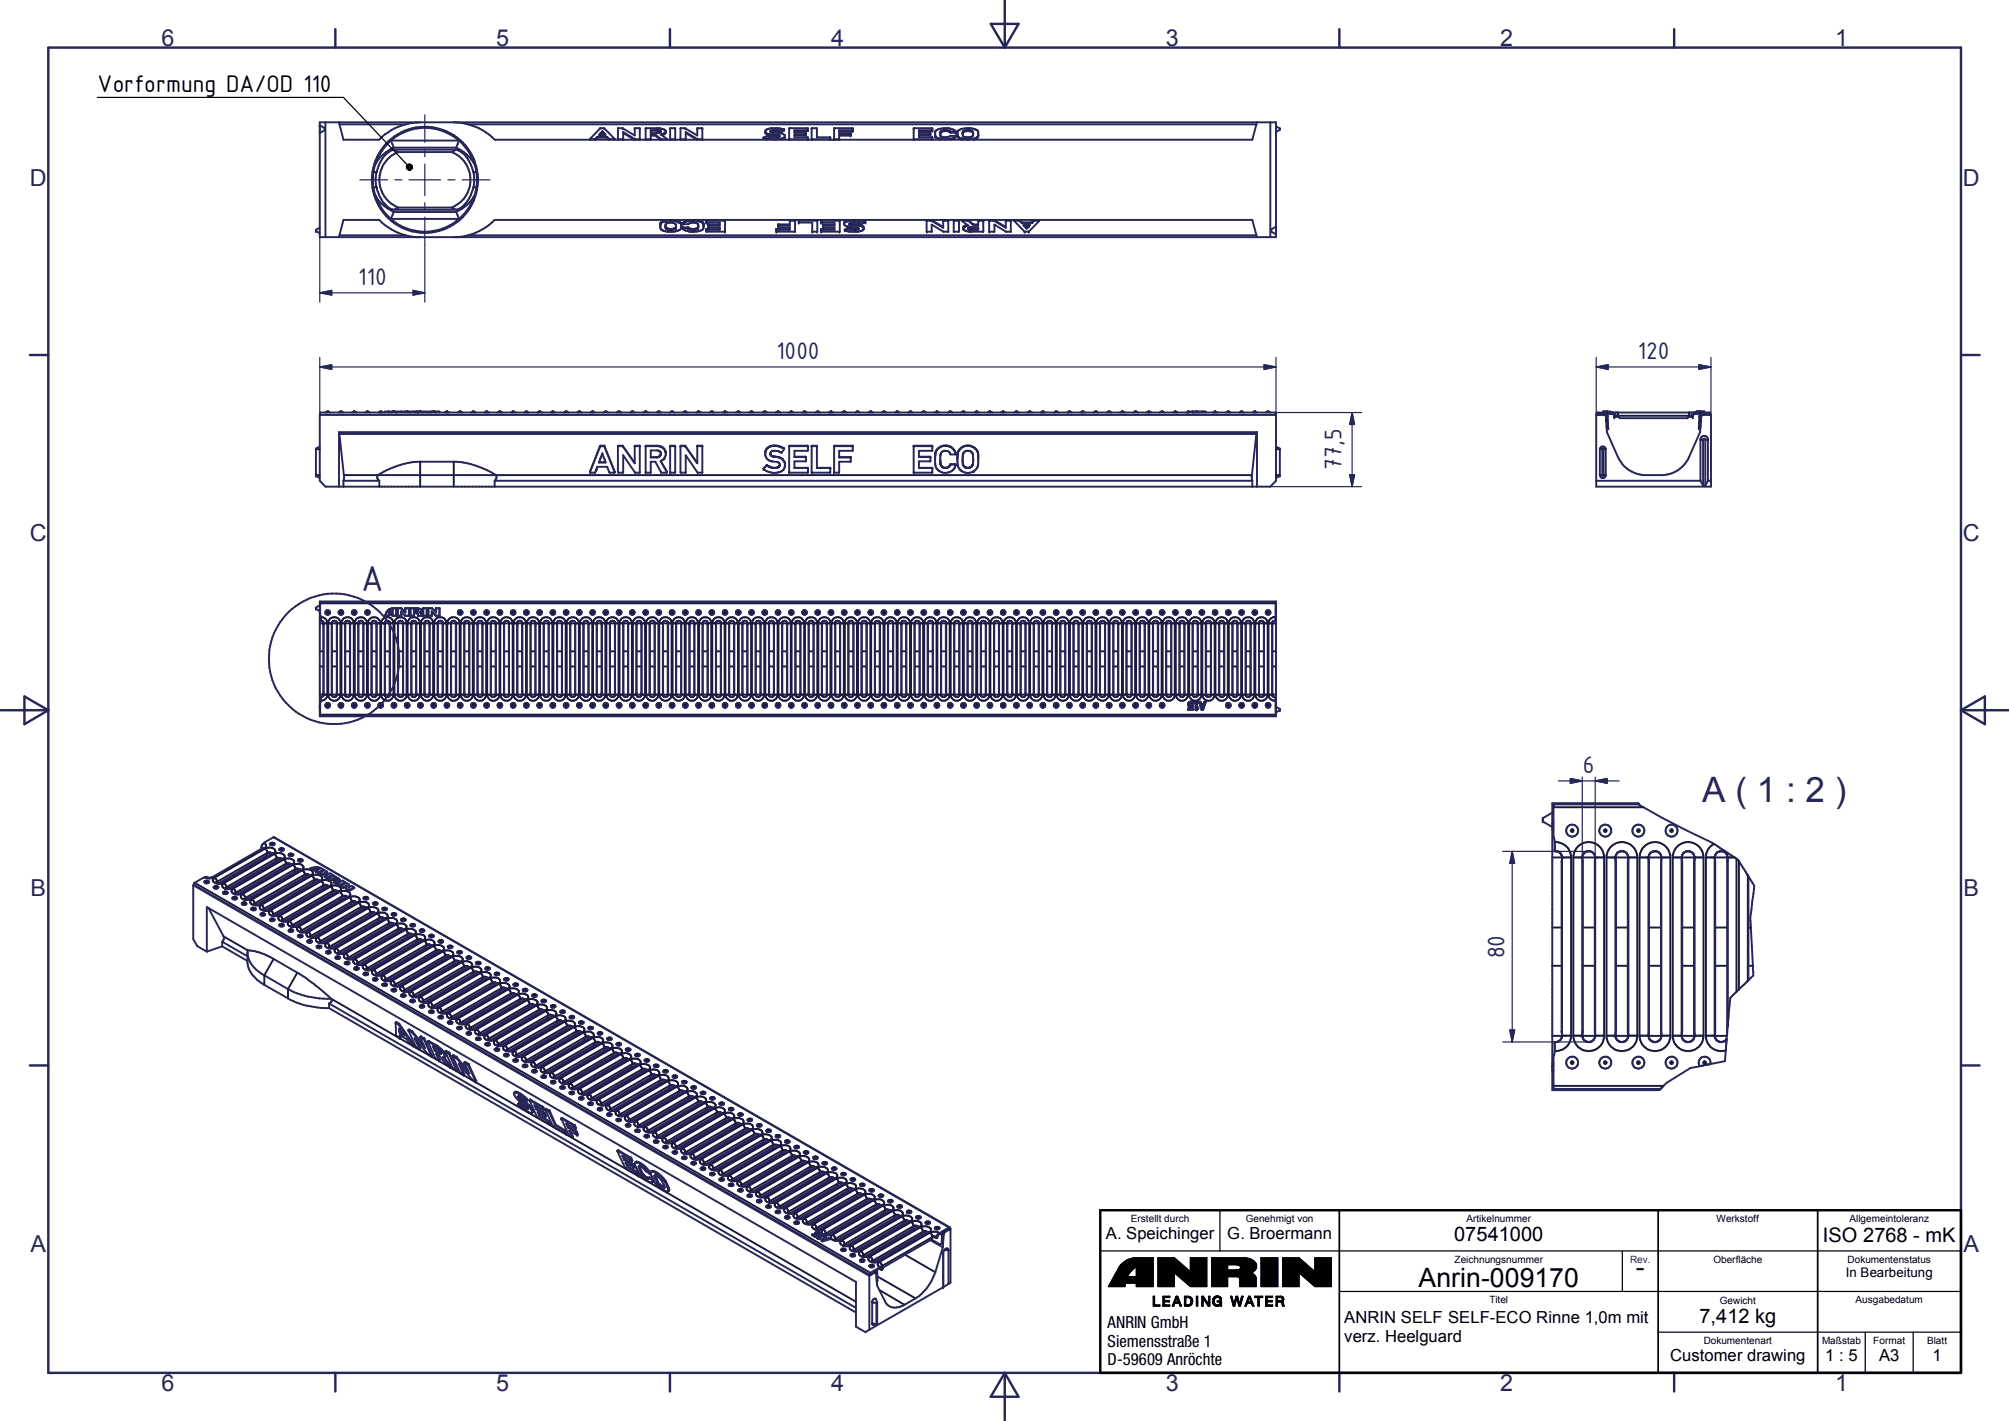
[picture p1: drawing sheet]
<svg xmlns="http://www.w3.org/2000/svg" width="420mm" height="297mm" viewBox="0 0 420 297" stroke-linecap="round" stroke-linejoin="round" font-family="sans-serif">
<defs><g id="words">
<text font-size="8.1" fill="#262659" x="75.6" y="123.6">A</text>
<text font-size="7.3" fill="#262659" x="356" y="167.6">A ( 1 : 2 )</text>
<g font-size="5.6">
<text x="296.7" y="269">Anrin-009170</text>
<text x="342.1" y="266.7">-</text>
</g>
<text font-size="5.4" x="20.4" y="19.1">Vorformung DA/OD 110</text>
<g font-size="5.4" fill="#262659">
<text x="74.9" y="59.6">110</text>
<text x="162.4" y="75.1">1000</text>
<text x="342.5" y="75.1">120</text>
<text x="280.6" y="98.2" transform="rotate(-90 280.6 98.2)">77,5</text>
<text x="331" y="161.7">6</text>
<text x="314.7" y="200.3" transform="rotate(-90 314.7 200.3)">80</text>
</g>
<g font-size="4.9" fill="#262659">
<text x="33.8" y="9.6">6</text>
<text x="103.8" y="9.6">5</text>
<text x="173.8" y="9.6">4</text>
<text x="243.8" y="9.6">3</text>
<text x="313.8" y="9.6">2</text>
<text x="383.8" y="9.6">1</text>
<text x="6.2" y="38.9">D</text>
<text x="410.5" y="38.9">D</text>
<text x="6.2" y="113.1">C</text>
<text x="410.5" y="113.1">C</text>
<text x="6.4" y="187.4">B</text>
<text x="410.7" y="187.4">B</text>
<text x="6.4" y="261.6">A</text>
<text x="410.7" y="261.6">A</text>
<text x="33.8" y="290.9">6</text>
<text x="103.8" y="290.9">5</text>
<text x="173.8" y="290.9">4</text>
<text x="243.8" y="290.9">3</text>
<text x="313.8" y="290.9">2</text>
<text x="383.8" y="290.9">1</text>
</g>
<g font-size="4.2">
<text x="304.2" y="259.5">07541000</text>
<text x="381.2" y="259.5">ISO 2768 - mK</text>
<text x="355.4" y="276.5">7,412 kg</text>
</g>
<g font-size="3.5">
<text x="231.3" y="259">A. Speichinger</text>
<text x="256.7" y="259">G. Broermann</text>
<text x="231.6" y="277.5">ANRIN GmbH</text>
<text x="231.6" y="281.5">Siemensstraße 1</text>
<text x="281.1" y="276.5">ANRIN SELF SELF-ECO Rinne 1,0m mit</text>
<text x="281.1" y="280.6">verz. Heelguard</text>
<text x="231.6" y="285.4">D-59609 Anröchte</text>
<text x="349.3" y="284.5">Customer drawing</text>
<text x="381.7" y="284.5">1 : 5</text>
<text x="393" y="284.5">A3</text>
<text x="404.1" y="284.5">1</text>
</g>
<text font-size="2.8" x="386" y="267">In Bearbeitung</text>
<g font-size="2.1">
<text x="236.5" y="255.5">Erstellt durch</text>
<text x="260.6" y="255.5">Genehmigt von</text>
<text x="306.7" y="255.5">Artikelnummer</text>
<text x="359" y="255.5">Werkstoff</text>
<text x="386.8" y="255.5">Allgemeintoleranz</text>
<text x="304.2" y="264">Zeichnungsnummer</text>
<text x="386.4" y="264">Dokumentenstatus</text>
<text x="358.3" y="264">Oberfläche</text>
<text x="311.5" y="272.5">Titel</text>
<text x="359.7" y="272.5">Gewicht</text>
<text x="388.1" y="272.5">Ausgabedatum</text>
<text x="356.3" y="281">Dokumentenart</text>
<text x="381.1" y="281">Maßstab</text>
<text x="391.8" y="281">Format</text>
<text x="403" y="281">Blatt</text>
</g>
<text font-size="2.1" fill="#262659" x="340.9" y="264">Rev.</text>
</g></defs>
<path d="M200.5 94.2a5.1 5.1 0 0 0 .1 3.8l.2 .2M200.8 98.2h.1M200.8 98.2a2.23 2.23 0 0 0 2.8 .3" fill="none" stroke="#262659" stroke-width=".41"/>
<circle cx="203.6" cy="98.5" r=".2" fill="#262659"/>
<path d="M200.5 94.2a2.31 2.31 0 0 1 3.9 .2l.2 .6-.1 2.2a1.67 1.67 0 0 1-.9 1.3M201.4 95l-.1 1" fill="none" stroke="#262659" stroke-width=".41"/>
<circle cx="201.4" cy="95" r=".2" fill="#262659"/>
<path d="M201.5 94.8l-.1 .2" fill="none" stroke="#262659" stroke-width=".41"/>
<circle cx="201.5" cy="94.8" r=".2" fill="#262659"/>
<path d="M201.5 94.8l.2-.4 .4-.2 1 .2a.96 .96 0 0 1 .4 1 3.1 3.1 0 0 1-.1 2 1.12 1.12 0 0 1-1.1 .4 1.12 1.12 0 0 1-.9-.7" fill="none" stroke="#262659" stroke-width=".41"/>
<circle cx="201.4" cy="97.1" r=".2" fill="#262659"/>
<path d="M201.3 96l.1 1.1" fill="none" stroke="#262659" stroke-width=".41"/>
<circle cx="203.6" cy="98.5" r=".2" fill="#262659"/>
<g fill="none" stroke="#262659" stroke-width=".41">
<path d="M125.5 93.3l-2.1 5.5h1l.3-.6M200.5 94.1l-.2 .6-.1 1.3M200.5 94.1v.1M201.2 93.5h.1M201.2 93.5l-.7 .6M201.2 93.5l.5-.3a2.1 2.1 0 0 1 1.9 .3M201.3 96l.1 1.1M203.2 97.4v.1M203.5 96a1.42 1.42 0 0 1-.9 1.8 1.15 1.15 0 0 1-1.2-.8M203.6 93.5h.1M203.6 93.5l.7 .6M204.3 94.1v.1"/>
<path d="M204.3 94.1l.3 .9v1"/>
</g>
<path d="M200.3 94.7v.1M201.6 97.4v.1M202.4 93.1v.1M202.4 97.8h.1M203.4 97v.1M204.5 94.7v.1" fill="none" stroke="#1a1a3e" stroke-width=".41"/>
<circle cx="124.7" cy="98.2" r=".2" fill="#262659"/>
<path d="M125.5 93.3h.9l2.2 5.4-1.1 .1-.5-1.2h-2.1l-.2 .6" fill="none" stroke="#262659" stroke-width=".41"/>
<circle cx="125.5" cy="93.3" r=".2" fill="#262659"/>
<path d="M125.3 96.6h1.3M125.5 93.2v.1M125.5 93.2l-2.1 5.4M125.5 93.2h.9v.1M126 94.7l.6 2h-1.3zM126.4 93.2l2.2 5.4M129.2 93.3l1-.1 2.5 3.7v-3.6h1.1v5.5h-1l-2.5-3.6v3.6l-1.1-.1zM130.2 93.3h-1" fill="none" stroke="#262659" stroke-width=".41"/>
<path d="M123.4 98.6v.1M125.6 93.2v.1M126.3 93.2v.1M128.6 98.6v.1M129.4 93.2v.1M130.2 93.2v.1" fill="none" stroke="#1a1a3e" stroke-width=".41"/>
<circle cx="130.2" cy="93.2" r=".2" fill="#262659"/>
<path d="M130.2 93.2l2.5 3.6M132.7 93.3l.1-.1h1v.1M135 93.3v5.4M136.1 94.1h1.5a.75 .75 0 0 1 .6 .9 .75 .75 0 0 1-.9 .6h-1.2z" fill="none" stroke="#262659" stroke-width=".41"/>
<path d="M132.8 93.2v.1M133.7 93.2v.1" fill="none" stroke="#1a1a3e" stroke-width=".41"/>
<circle cx="135" cy="98.7" r=".2" fill="#262659"/>
<path d="M138.9 95.8l-.7 .6 1.3 2.3-.1 .1h-1.2l-1.1-2.3h-1v2.3l-1.1-.1" fill="none" stroke="#262659" stroke-width=".41"/>
<circle cx="138.9" cy="95.8" r=".2" fill="#262659"/>
<path d="M135 93.3l.1-.1h2.5a1.6 1.6 0 0 1 1.6 1.5M135 93.3h2.8l.8 .3M138.2 94.8l-.3 .6-1.8 .1M138.6 93.6l.4 .4 .2 .5M138.6 93.6h.1M139.2 94.6l.1 .3M139.3 94.9l-.4 .9M139.3 94.8v.1" fill="none" stroke="#262659" stroke-width=".41"/>
<path d="M135.1 93.2v.1M137.3 95.5v.1M137.4 93.2v.1M138 95.3v.1" fill="none" stroke="#1a1a3e" stroke-width=".41"/>
<circle cx="138.9" cy="95.8" r=".2" fill="#262659"/>
<path d="M138.2 96.4l1.3 2.3M140.2 93.3v5.4" fill="none" stroke="#262659" stroke-width=".41"/>
<circle cx="140.2" cy="98.7" r=".2" fill="#262659"/>
<path d="M140.2 93.3v-.1l1 .1v5.4h-1M140.2 93.3h1M142.3 93.3l1-.1 2.5 3.7v-3.6h1.1l-.1 5.5h-.9l-2.5-3.6v3.6l-1.1-.1zM143.3 93.3h-1" fill="none" stroke="#262659" stroke-width=".41"/>
<path d="M140.2 93.2v.1M141.1 93.2v.1M142.4 93.2v.1M143.3 93.2v.1" fill="none" stroke="#1a1a3e" stroke-width=".41"/>
<circle cx="143.3" cy="93.2" r=".2" fill="#262659"/>
<path d="M143.3 93.2l2.5 3.6M145.8 93.3l.1-.1h.9l.1 .1M146.8 93.2l.1 .1M162 97.8a1.98 1.98 0 0 1-1.5-.5h-.2l-.6 .7" fill="none" stroke="#262659" stroke-width=".41"/>
<path d="M145.9 93.2v.1M146.8 93.2v.1" fill="none" stroke="#1a1a3e" stroke-width=".41"/>
<circle cx="159.7" cy="98" r=".2" fill="#262659"/>
<path d="M159.7 98h.1" fill="none" stroke="#262659" stroke-width=".41"/>
<circle cx="159.7" cy="98" r=".2" fill="#262659"/>
<g fill="none" stroke="#262659" stroke-width=".41">
<path d="M160.1 94.4a1.66 1.66 0 0 0 1.6 2.1l.7 .1a.61 .61 0 0 1 .6 .4 .61 .61 0 0 1-.2 .7M160.2 94l-.1 .5M160.3 97.3h.1M160.5 97.3l-.2-.1-.6 .8M160.5 97.3h.1M160.5 97.3l.1 .1a2.33 2.33 0 0 0 2.2 .2M161.1 94.9a1.44 1.44 0 0 0 1.4 .6M161.3 95.2h.1M162.5 95.5l.7 .3a1.3 1.3 0 0 1 .9 .8M162.5 95.5h.1M162.8 97.7l-.8 .1M162.8 97.6v.1"/>
<path d="M163.1 97.2l-.3 .4M163.9 93.7l.1 .2-.6 .7-.8-.3-1-.1a.64 .64 0 0 0-.5 .8 .64 .64 0 0 0 .7 .5 1.89 1.89 0 0 1 2.4 1.4M163.9 93.8h.1M163.9 93.8l-1-.5a2.39 2.39 0 0 0-2.3 .4l-.3 .2M163.9 93.7a2.64 2.64 0 0 0-3.6 .2l-.2 .5M163.9 93.7h.1M164.2 96.8a1.65 1.65 0 0 1-1.7 2 3.8 3.8 0 0 1-2.8-.8M165 93.3v5.4"/>
</g>
<path d="M160.6 93.6v.1M161.8 95.4v.1M162 93.1v.1M162 97.8h.1M163.7 96.1h.1" fill="none" stroke="#1a1a3e" stroke-width=".41"/>
<circle cx="165" cy="98.7" r=".2" fill="#262659"/>
<path d="M168.9 93.3l.1 .8-.1 .1h-2.8v1.3l2.5 .1-.1 .8h-2.4v1.4h2.8l.1 .2-.1 .8-3.9-.1" fill="none" stroke="#262659" stroke-width=".41"/>
<circle cx="168.9" cy="93.3" r=".2" fill="#262659"/>
<path d="M166.1 97.8h2.8l.1 .2M166.1 95.5h2.3l.2 .1M168.9 93.3h-3.9l.2-.1h3.7l.1 .1" fill="none" stroke="#262659" stroke-width=".41"/>
<path d="M165.2 93.2v.1M168.4 95.5h.1M168.9 93.2v.1M168.9 97.8h.1" fill="none" stroke="#1a1a3e" stroke-width=".41"/>
<circle cx="168.6" cy="95.5" r=".2" fill="#262659"/>
<path d="M169.7 93.3v5.4" fill="none" stroke="#262659" stroke-width=".41"/>
<circle cx="169.7" cy="98.7" r=".2" fill="#262659"/>
<path d="M169.7 93.3l.1-.1 1 .1v4.5l2.8 .1M169.7 93.3h1.1M170.8 97.8h2.8v1l-3.9-.1M174.4 93.3v5.4" fill="none" stroke="#262659" stroke-width=".41"/>
<path d="M169.8 93.2v.1M170.7 93.2v.1M173.6 97.8h.1" fill="none" stroke="#1a1a3e" stroke-width=".41"/>
<circle cx="174.4" cy="98.7" r=".2" fill="#262659"/>
<path d="M174.4 93.3h3.9v.9h-2.8v1.4h2.4M177.8 95.5l.1 1h-2.4v2.2h-1.1M178.3 93.2h-3.8l-.1 .1" fill="none" stroke="#262659" stroke-width=".41"/>
<path d="M174.5 93.2v.1M177.8 95.5v.1M178.3 93.2v.1" fill="none" stroke="#1a1a3e" stroke-width=".41"/>
<circle cx="178.3" cy="93.2" r=".2" fill="#262659"/>
<path d="M175.5 95.5h2.3M178.3 93.2v.1M191.1 93.3v5.4" fill="none" stroke="#262659" stroke-width=".41"/>
<circle cx="191.1" cy="98.7" r=".2" fill="#262659"/>
<path d="M191.1 93.3l.1-.1h3.8l-.1 1h-2.7v1.3h2.4v.9h-2.4v1.4l2.8 .1M191.1 93.3h3.9M192.2 97.8h2.8v1l-3.9-.1M192.2 95.5h2.4M194.5 95.5l.1 .1M194.6 95.5h.1M199.8 97.2l-.2 .7-.5 .5" fill="none" stroke="#262659" stroke-width=".41"/>
<path d="M191.2 93.2v.1M194.5 95.5h.1M194.9 93.2v.1M194.9 97.8h.1" fill="none" stroke="#1a1a3e" stroke-width=".41"/>
<circle cx="199.8" cy="97.2" r=".2" fill="#262659"/>
<path d="M196.7 97.1a1.12 1.12 0 0 0 1.1 .7 1.12 1.12 0 0 0 1-.7l1 .1" fill="none" stroke="#262659" stroke-width=".41"/>
<circle cx="196.7" cy="97.1" r=".2" fill="#262659"/>
<path d="M196.7 95v2.1" fill="none" stroke="#262659" stroke-width=".41"/>
<circle cx="196.7" cy="95" r=".2" fill="#262659"/>
<g fill="none" stroke="#262659" stroke-width=".41">
<path d="M195.6 95v.4M195.8 94.1a2.24 2.24 0 0 1 2.3-.9 2.24 2.24 0 0 1 1.8 1.7M195.8 94.2l-.2 .6M195.8 94.1l-.2 .6v2a2.16 2.16 0 0 0 1.2 2 2.16 2.16 0 0 0 2.3-.3M195.8 94.1v.1M196.5 93.5a2.26 2.26 0 0 1 2-.2l.7 .4M196.5 93.5l-.7 .7M196.5 93.5h.1M196.6 96a1.47 1.47 0 0 0 .7 1.7 1.09 1.09 0 0 0 1.4-.6M196.7 97v.1M198.7 97.1v.1M198.7 97.1l1.1-.1 .1 .2"/>
<path d="M199.2 93.7l.5 .6 .2 .6M199.2 93.6v.1M199.8 94.9v.1M199.9 94.9l-.1 .1h-1a1.09 1.09 0 0 0-1-.8 1.09 1.09 0 0 0-1.1 .8"/>
</g>
<path d="M195.6 94.7v.1M196.9 97.4v.1M197.7 93.1v.1M197.7 97.8h.1M198.8 97v.1M199.8 97v.1" fill="none" stroke="#1a1a3e" stroke-width=".41"/>
<circle cx="199.9" cy="94.8" r=".2" fill="#262659"/>
<g fill="none" stroke="#262659" stroke-width=".41">
<path d="M66.9 86.7h200v13.8l-1.2 1.2h-197.6l-1.2-1.2zM70.9 90.3h192M70.9 90.3v11.4M70.9 90.3l.1 .4M71 90.7h191.8M71 90.7l1 8.8-.2 1M79 99.3a18.9 18.9 0 0 1 8.4-2.8h8a19.8 19.8 0 0 1 8.4 2.8M79 99.3h24.8M79 99.3l-.1 .7 .4 .5M103.8 99.3v.7l-.3 .5M123.4 98.6v.1M128.6 98.6v.1"/>
<path d="M139.5 98.6v.1M159.7 97.9v.1M164 93.8v.1M199.9 94.8v.1M199.9 97.2h.1M262.8 90.7l-1 8.8 .1 1M262.9 90.3v11.4M262.9 90.3l-.1 .4M267.7 93.8v5.5M71.8 100.5h7.5M71.8 100.5v1.2M79.3 100.5v1.2"/>
<path d="M103.5 100.5h158.4M103.5 100.5v1.2M261.9 100.5v1.2"/>
</g>
<path d="M71.9 99.3h7.1M87.9 96.5v5.2M94.9 96.5v5.2M103.8 99.3h158M266.9 99.3h.8M266.9 93.9h.8" fill="none" stroke="#1a1a3e" stroke-width=".41"/>
<circle cx="267.7" cy="99.4" r=".2" fill="#262659"/>
<path d="M66.1 93.8v5.6M266.9 93.3l.8 .5M267.7 99.3l-.8 .6" fill="none" stroke="#262659" stroke-width=".41"/>
<path d="M66.1 93.9h.8M66.1 99.3h.8" fill="none" stroke="#1a1a3e" stroke-width=".41"/>
<circle cx="66.1" cy="99.4" r=".2" fill="#262659"/>
<path d="M66.1 99.4l.8 .5M66.9 93.3l-.8 .5M67 86.2h199.8" fill="none" stroke="#262659" stroke-width=".41"/>
<circle cx="67" cy="86.2" r=".2" fill="#262659"/>
<path d="M67 86.2v.5M266.8 86.2v.5" fill="none" stroke="#262659" stroke-width=".41"/>
<circle cx="266.8" cy="86.2" r=".2" fill="#262659"/>
<path d="M249.5 86v.2M249.7 86.2l.1-.2h.8v.2M250.1 86l-.1 .2M250.2 86l.1 .2M250.7 86.2l.1-.2h1.3l.1 .2M251.4 86l-.1 .2M251.6 86v.2" fill="none" stroke="#262659" stroke-width=".41"/>
<circle cx="249.5" cy="86" r=".2" fill="#262659"/>
<path d="M249.4 86l.1 .2M249.5 86.1v-.1h-1v.2" fill="none" stroke="#262659" stroke-width=".41"/>
<circle cx="248.5" cy="86" r=".2" fill="#262659"/>
<path d="M88.2 86.1l-.8-.1v.2M248.5 86v.2" fill="none" stroke="#262659" stroke-width=".41"/>
<circle cx="87.4" cy="86" r=".2" fill="#262659"/>
<g fill="none" stroke="#262659" stroke-width=".41">
<path d="M80.5 86.2v-.2h2.3l.1 .2M81.2 86l.1 .2M81.3 86v.2M82.1 86v.1M83.9 86v.2M84.7 86v.2M85.5 86.1v-.1h-2.3l-.1 .2M86.6 86v.2M87.4 86h-1.5l-.1 .2M88.5 86.2v-.2h.7l.1 .2M89.6 86.2v-.2h2.3v.2M90.3 86v.1"/>
<path d="M91.1 86v.2"/>
</g>
<path d="M87 86v.2" fill="none" stroke="#1a1a3e" stroke-width=".41"/>
<circle cx="254.2" cy="86" r=".2" fill="#1a1a3e"/>
<path d="M254 86h.2" fill="none" stroke="#1a1a3e" stroke-width=".41"/>
<circle cx="254" cy="86" r=".2" fill="#1a1a3e"/>
<path d="M248.5 86h.1" fill="none" stroke="#1a1a3e" stroke-width=".41"/>
<g fill="#1a1a3e">
<circle cx="248.5" cy="86" r=".2"/>
<circle cx="245.9" cy="86" r=".2"/>
</g>
<path d="M245.7 86h.2" fill="none" stroke="#1a1a3e" stroke-width=".41"/>
<path d="M245.3 86.2l.4-.2 .6 .2M248.5 86h.1M248.5 86l-.4 .2M253.6 86.2l.4-.2 .6 .2" fill="none" stroke="#262659" stroke-width=".41"/>
<circle cx="68.4" cy="86" r=".2" fill="#1a1a3e"/>
<path d="M68.4 86h.3M71.2 86h.2" fill="none" stroke="#1a1a3e" stroke-width=".41"/>
<g fill="#1a1a3e">
<circle cx="71.4" cy="86" r=".2"/>
<circle cx="74" cy="86" r=".2"/>
</g>
<path d="M74 86h.2M76.7 86h.3" fill="none" stroke="#1a1a3e" stroke-width=".41"/>
<circle cx="79.5" cy="86" r=".2" fill="#1a1a3e"/>
<path d="M79.5 86h.2" fill="none" stroke="#1a1a3e" stroke-width=".41"/>
<circle cx="79.7" cy="86" r=".2" fill="#1a1a3e"/>
<path d="M82.3 86h.2M85 86h.2" fill="none" stroke="#1a1a3e" stroke-width=".41"/>
<g fill="#1a1a3e">
<circle cx="85.2" cy="86" r=".2"/>
<circle cx="87.8" cy="86" r=".2"/>
</g>
<path d="M87.8 86h.2M90.6 86h.2" fill="none" stroke="#1a1a3e" stroke-width=".41"/>
<circle cx="93.4" cy="86" r=".2" fill="#1a1a3e"/>
<path d="M93.4 86h.1" fill="none" stroke="#1a1a3e" stroke-width=".41"/>
<circle cx="93.5" cy="86" r=".2" fill="#1a1a3e"/>
<path d="M96.1 86h.2" fill="none" stroke="#1a1a3e" stroke-width=".41"/>
<circle cx="96.3" cy="86" r=".2" fill="#1a1a3e"/>
<path d="M98.9 86h.2" fill="none" stroke="#1a1a3e" stroke-width=".41"/>
<g fill="#1a1a3e">
<circle cx="99.1" cy="86" r=".2"/>
<circle cx="101.7" cy="86" r=".2"/>
</g>
<path d="M101.7 86h.2" fill="none" stroke="#1a1a3e" stroke-width=".41"/>
<circle cx="101.9" cy="86" r=".2" fill="#1a1a3e"/>
<path d="M104.4 86h.2" fill="none" stroke="#1a1a3e" stroke-width=".41"/>
<g fill="#1a1a3e">
<circle cx="104.6" cy="86" r=".2"/>
<circle cx="107.2" cy="86" r=".2"/>
</g>
<path d="M107.2 86h.2" fill="none" stroke="#1a1a3e" stroke-width=".41"/>
<circle cx="110" cy="86" r=".2" fill="#1a1a3e"/>
<path d="M110 86h.2" fill="none" stroke="#1a1a3e" stroke-width=".41"/>
<g fill="#1a1a3e">
<circle cx="110.2" cy="86" r=".2"/>
<circle cx="118.3" cy="86" r=".2"/>
</g>
<path d="M118.3 86h.2" fill="none" stroke="#1a1a3e" stroke-width=".41"/>
<circle cx="112.8" cy="86" r=".2" fill="#1a1a3e"/>
<path d="M112.8 86h.2M265.1 86h.2" fill="none" stroke="#1a1a3e" stroke-width=".41"/>
<circle cx="262.3" cy="86" r=".2" fill="#1a1a3e"/>
<path d="M262.3 86h.2" fill="none" stroke="#1a1a3e" stroke-width=".41"/>
<circle cx="262.5" cy="86" r=".2" fill="#1a1a3e"/>
<path d="M259.5 86h.2" fill="none" stroke="#1a1a3e" stroke-width=".41"/>
<circle cx="259.7" cy="86" r=".2" fill="#1a1a3e"/>
<path d="M256.8 86h.2" fill="none" stroke="#1a1a3e" stroke-width=".41"/>
<circle cx="257" cy="86" r=".2" fill="#1a1a3e"/>
<path d="M242.9 86h.3" fill="none" stroke="#1a1a3e" stroke-width=".41"/>
<circle cx="240.2" cy="86" r=".2" fill="#1a1a3e"/>
<path d="M240.2 86h.2" fill="none" stroke="#1a1a3e" stroke-width=".41"/>
<circle cx="240.4" cy="86" r=".2" fill="#1a1a3e"/>
<path d="M237.4 86h.2" fill="none" stroke="#1a1a3e" stroke-width=".41"/>
<circle cx="234.6" cy="86" r=".2" fill="#1a1a3e"/>
<path d="M231.8 86h.3M234.6 86h.3" fill="none" stroke="#1a1a3e" stroke-width=".41"/>
<circle cx="232.1" cy="86" r=".2" fill="#1a1a3e"/>
<path d="M229.1 86h.2" fill="none" stroke="#1a1a3e" stroke-width=".41"/>
<circle cx="226.3" cy="86" r=".2" fill="#1a1a3e"/>
<path d="M226.3 86h.2" fill="none" stroke="#1a1a3e" stroke-width=".41"/>
<g fill="#1a1a3e">
<circle cx="226.5" cy="86" r=".2"/>
<circle cx="223.6" cy="86" r=".2"/>
</g>
<path d="M223.6 86h.2" fill="none" stroke="#1a1a3e" stroke-width=".41"/>
<circle cx="220.8" cy="86" r=".2" fill="#1a1a3e"/>
<path d="M220.8 86h.2" fill="none" stroke="#1a1a3e" stroke-width=".41"/>
<circle cx="218" cy="86" r=".2" fill="#1a1a3e"/>
<path d="M218 86h.2" fill="none" stroke="#1a1a3e" stroke-width=".41"/>
<g fill="#1a1a3e">
<circle cx="218.2" cy="86" r=".2"/>
<circle cx="215.3" cy="86" r=".2"/>
</g>
<path d="M212.5 86h.2M215.3 86h.2" fill="none" stroke="#1a1a3e" stroke-width=".41"/>
<g fill="#1a1a3e">
<circle cx="212.7" cy="86" r=".2"/>
<circle cx="209.7" cy="86" r=".2"/>
</g>
<path d="M209.7 86h.2" fill="none" stroke="#1a1a3e" stroke-width=".41"/>
<circle cx="209.9" cy="86" r=".2" fill="#1a1a3e"/>
<path d="M206.9 86h.2" fill="none" stroke="#1a1a3e" stroke-width=".41"/>
<g fill="#1a1a3e">
<circle cx="207.1" cy="86" r=".2"/>
<circle cx="204.2" cy="86" r=".2"/>
</g>
<path d="M204.2 86h.2" fill="none" stroke="#1a1a3e" stroke-width=".41"/>
<circle cx="204.4" cy="86" r=".2" fill="#1a1a3e"/>
<path d="M201.4 86h.2" fill="none" stroke="#1a1a3e" stroke-width=".41"/>
<circle cx="201.6" cy="86" r=".2" fill="#1a1a3e"/>
<path d="M198.6 86h.2" fill="none" stroke="#1a1a3e" stroke-width=".41"/>
<circle cx="195.9" cy="86" r=".2" fill="#1a1a3e"/>
<path d="M195.9 86h.1" fill="none" stroke="#1a1a3e" stroke-width=".41"/>
<circle cx="196" cy="86" r=".2" fill="#1a1a3e"/>
<path d="M193.1 86h.2" fill="none" stroke="#1a1a3e" stroke-width=".41"/>
<circle cx="190.3" cy="86" r=".2" fill="#1a1a3e"/>
<path d="M187.5 86h.2M190.3 86h.2" fill="none" stroke="#1a1a3e" stroke-width=".41"/>
<circle cx="187.7" cy="86" r=".2" fill="#1a1a3e"/>
<path d="M184.8 86h.2" fill="none" stroke="#1a1a3e" stroke-width=".41"/>
<circle cx="182" cy="86" r=".2" fill="#1a1a3e"/>
<path d="M182 86h.2" fill="none" stroke="#1a1a3e" stroke-width=".41"/>
<circle cx="182.2" cy="86" r=".2" fill="#1a1a3e"/>
<path d="M179.2 86h.2" fill="none" stroke="#1a1a3e" stroke-width=".41"/>
<circle cx="176.5" cy="86" r=".2" fill="#1a1a3e"/>
<path d="M176.5 86h.2" fill="none" stroke="#1a1a3e" stroke-width=".41"/>
<circle cx="173.7" cy="86" r=".2" fill="#1a1a3e"/>
<path d="M173.7 86h.2" fill="none" stroke="#1a1a3e" stroke-width=".41"/>
<g fill="#1a1a3e">
<circle cx="173.9" cy="86" r=".2"/>
<circle cx="170.9" cy="86" r=".2"/>
</g>
<path d="M170.9 86h.2" fill="none" stroke="#1a1a3e" stroke-width=".41"/>
<circle cx="168.2" cy="86" r=".2" fill="#1a1a3e"/>
<path d="M168.2 86h.1" fill="none" stroke="#1a1a3e" stroke-width=".41"/>
<g fill="#1a1a3e">
<circle cx="168.3" cy="86" r=".2"/>
<circle cx="165.4" cy="86" r=".2"/>
</g>
<path d="M165.4 86h.2" fill="none" stroke="#1a1a3e" stroke-width=".41"/>
<circle cx="162.6" cy="86" r=".2" fill="#1a1a3e"/>
<path d="M162.6 86h.2" fill="none" stroke="#1a1a3e" stroke-width=".41"/>
<circle cx="159.8" cy="86" r=".2" fill="#1a1a3e"/>
<path d="M159.8 86h.3" fill="none" stroke="#1a1a3e" stroke-width=".41"/>
<circle cx="160.1" cy="86" r=".2" fill="#1a1a3e"/>
<path d="M157 86h.3" fill="none" stroke="#1a1a3e" stroke-width=".41"/>
<circle cx="157.3" cy="86" r=".2" fill="#1a1a3e"/>
<path d="M154.3 86h.2" fill="none" stroke="#1a1a3e" stroke-width=".41"/>
<g fill="#1a1a3e">
<circle cx="154.5" cy="86" r=".2"/>
<circle cx="151.5" cy="86" r=".2"/>
</g>
<path d="M151.5 86h.2" fill="none" stroke="#1a1a3e" stroke-width=".41"/>
<circle cx="151.7" cy="86" r=".2" fill="#1a1a3e"/>
<path d="M148.7 86h.3" fill="none" stroke="#1a1a3e" stroke-width=".41"/>
<g fill="#1a1a3e">
<circle cx="149" cy="86" r=".2"/>
<circle cx="146" cy="86" r=".2"/>
</g>
<path d="M143.2 86h.2M146 86h.2" fill="none" stroke="#1a1a3e" stroke-width=".41"/>
<circle cx="143.4" cy="86" r=".2" fill="#1a1a3e"/>
<path d="M140.5 86h.2" fill="none" stroke="#1a1a3e" stroke-width=".41"/>
<circle cx="137.7" cy="86" r=".2" fill="#1a1a3e"/>
<path d="M137.7 86h.2" fill="none" stroke="#1a1a3e" stroke-width=".41"/>
<circle cx="137.9" cy="86" r=".2" fill="#1a1a3e"/>
<path d="M134.9 86h.2" fill="none" stroke="#1a1a3e" stroke-width=".41"/>
<circle cx="132.2" cy="86" r=".2" fill="#1a1a3e"/>
<path d="M129.4 86h.2M132.2 86h.2" fill="none" stroke="#1a1a3e" stroke-width=".41"/>
<circle cx="129.6" cy="86" r=".2" fill="#1a1a3e"/>
<path d="M126.6 86h.2" fill="none" stroke="#1a1a3e" stroke-width=".41"/>
<circle cx="123.9" cy="86" r=".2" fill="#1a1a3e"/>
<path d="M123.9 86h.1" fill="none" stroke="#1a1a3e" stroke-width=".41"/>
<g fill="#1a1a3e">
<circle cx="124" cy="86" r=".2"/>
<circle cx="121.1" cy="86" r=".2"/>
</g>
<path d="M121.1 86h.2" fill="none" stroke="#1a1a3e" stroke-width=".41"/>
<g fill="none" stroke="#262659" stroke-width=".41">
<path d="M68 86.2l.4-.2 .6 .2M70.8 86.2l.4-.2 .6 .2M73.6 86.2l.4-.2 .6 .2M76.4 86.2l.3-.2 .7 .2M79.1 86.2l.4-.2 .6 .2M81.9 86.2l.4-.2 .6 .2M84.7 86.2l.3-.2 .7 .2M87.4 86.2l.4-.2 .6 .2M90.2 86.2l.4-.2 .6 .2M93 86.2l.4-.2 .6 .2M95.7 86.2l.4-.2 .6 .2M98.5 86.2l.4-.2 .6 .2"/>
<path d="M101.3 86.2l.4-.2 .6 .2M104 86.2l.4-.2 .7 .2M106.8 86.2l.4-.2 .6 .2M109.6 86.2l.4-.2 .6 .2M112.3 86.2l.5-.2 .6 .2M117.9 86.2l.4-.2 .6 .2M120.7 86.2l.4-.2 .6 .2M123.4 86.2l.5-.2 .5 .2M126.2 86.2l.4-.2 .6 .2M129 86.2l.4-.2 .6 .2M131.7 86.2l.5-.2 .5 .2M134.5 86.2l.4-.2 .6 .2"/>
<path d="M137.3 86.2l.4-.2 .6 .2M140 86.2l.5-.2 .5 .2M142.8 86.2l.4-.2 .6 .2M145.6 86.2l.4-.2 .6 .2M148.4 86.2l.3-.2 .7 .2M151.2 86.2l.3-.2 .6 .2M153.9 86.2l.4-.2 .6 .2M156.7 86.2l.3-.2 .7 .2M159.5 86.2l.3-.2 .6 .2M162.2 86.2l.4-.2 .6 .2M165 86.2l.4-.2 .6 .2M167.8 86.2l.4-.2 .5 .2"/>
<path d="M170.5 86.2l.4-.2 .6 .2M173.3 86.2l.4-.2 .6 .2M176.1 86.2l.4-.2 .6 .2M178.8 86.2l.4-.2 .7 .2M181.6 86.2l.4-.2 .6 .2M184.4 86.2l.4-.2 .6 .2M187.1 86.2l.4-.2 .7 .2M189.9 86.2l.4-.2 .6 .2M192.7 86.2l.4-.2 .6 .2M195.4 86.2l.5-.2 .6 .2M198.2 86.2l.4-.2 .6 .2M201 86.2l.4-.2 .6 .2"/>
<path d="M203.8 86.2l.4-.2 .6 .2M206.5 86.2l.4-.2 .6 .2M209.3 86.2l.4-.2 .6 .2M212.1 86.2l.4-.2 .6 .2M214.8 86.2l.5-.2 .5 .2M217.6 86.2l.4-.2 .6 .2M220.4 86.2l.4-.2 .6 .2M223.2 86.2l.4-.2 .5 .2M225.9 86.2l.4-.2 .6 .2M228.7 86.2l.4-.2 .6 .2M231.5 86.2l.3-.2 .7 .2M234.2 86.2l.4-.2 .6 .2"/>
<path d="M237 86.2l.4-.2 .6 .2M239.8 86.2l.4-.2 .6 .2M242.5 86.2l.4-.2 .6 .2M256.4 86.2l.4-.2 .6 .2M259.2 86.2l.3-.2 .7 .2M261.9 86.2l.4-.2 .6 .2M264.7 86.2l.4-.2 .6 .2"/>
</g>
<circle cx="115.5" cy="86" r=".2" fill="#1a1a3e"/>
<path d="M115.5 86h.2" fill="none" stroke="#1a1a3e" stroke-width=".41"/>
<circle cx="115.7" cy="86" r=".2" fill="#1a1a3e"/>
<g fill="none" stroke="#262659" stroke-width=".41">
<path d="M115.1 86.2l.4-.2 .6 .2M334.8 93.4l.3-.1a.6 .6 0 0 1 .7 .6v5.4a.61 .61 0 0 1-.6 .6 .61 .61 0 0 1-.6-.6v-5.4zM335.2 93.8l.2 .1-.1 5.5h-.2zM336.1 90.3l2.3 5.2a6.4 6.4 0 0 0 5.2 3.8h4.4a6.3 6.3 0 0 0 5.3-3.8l2.2-5.2M336.1 90.3l-.3-3.3-.2-.3h-1.8v15h24v-15h-1.7l-.3 .3-.3 3.3M336.1 90.3h.1M337.1 86.2l.5 .2 .3 .5M354.5 86.2l-.5 .2-.2 .5M355.5 90.3h.1M333.8 100.5h21.8M355.6 100.5l.6 1M355.6 100.5v-8.8a.8 .8 0 0 1 .8-.6 .8 .8 0 0 1 .8 .6v8.8"/>
<path d="M356.2 101.5h.4M356.2 101.5v-9.6l.2-.2 .2 .2v9.6M357.2 100.5h.6M357.2 100.5l-.6 1"/>
</g>
<path d="M334.6 93.9h.5M334.6 99.3h.5M335.4 93.9h.4M335.4 99.3h.4M337.9 86.9h.5M355.6 91.9h.6M356.6 91.9h.6" fill="none" stroke="#1a1a3e" stroke-width=".41"/>
<circle cx="338.4" cy="86.2" r=".2" fill="#1a1a3e"/>
<path d="M338.4 86.2v.7h14.9v-.7" fill="none" stroke="#1a1a3e" stroke-width=".41"/>
<path d="M337.1 86.2h17.4" fill="none" stroke="#262659" stroke-width=".41"/>
<circle cx="353.3" cy="86.2" r=".2" fill="#1a1a3e"/>
<path d="M337 86.2v.3M353.3 86.9h.5M354.6 86.2v.3" fill="none" stroke="#1a1a3e" stroke-width=".41"/>
<path d="M337.1 86.2h-.5v.3h.7l.3 .4v.3h.3M337.9 86.9v.3M337.9 87.2a.56 .56 0 0 1 .8 .2M353.8 87.2a.52 .52 0 0 0-.9 .2M353.8 86.9v.3M354.5 86.2h.5v.3h-.7l-.3 .4v.3h-.2" fill="none" stroke="#262659" stroke-width=".41"/>
<g fill="#262659">
<circle cx="337.6" cy="87.2" r=".2"/>
<circle cx="354" cy="87.2" r=".2"/>
</g>
<path d="M334.2 86.5h1.6l.4 .3 .1 2.5M335.4 86.7h.4l.2 .3 .1 2.3M336.6 86.2h-2.6l-.1 .3 .3 .2" fill="none" stroke="#262659" stroke-width=".41"/>
<circle cx="334.2" cy="86.5" r=".2" fill="#262659"/>
<path d="M334.2 86.5h2.4M355 86.5h2.5M355 86.2h2.5" fill="none" stroke="#262659" stroke-width=".41"/>
<circle cx="357.5" cy="86.5" r=".2" fill="#262659"/>
<path d="M336.1 89.3h.2l.1 .4h-.3zM338.7 87.4h14.2M355.3 89.3h.2M355.3 89.3v.4h.2v-.4M356.2 86.7h-.3l-.3 .3-.1 2.3M357.5 86.5h-1.7l-.3 .2-.1 .2-.1 2.4M357.5 86.2l.2 .2-.2 .3" fill="none" stroke="#262659" stroke-width=".41"/>
<path d="M338.4 86.9v.1M353.3 86.9v.1M354 86.9h.1" fill="none" stroke="#1a1a3e" stroke-width=".41"/>
<circle cx="337.6" cy="86.9" r=".2" fill="#1a1a3e"/>
<path d="M337.1 86.5l.4 .2 .1 .5M354.5 86.5h-.1a.61 .61 0 0 0-.4 .7M356.4 86l.1 .2" fill="none" stroke="#262659" stroke-width=".41"/>
<path d="M354.9 86v.2" fill="none" stroke="#1a1a3e" stroke-width=".41"/>
<circle cx="354.8" cy="86" r=".2" fill="#262659"/>
<path d="M354.9 86l-.2 .2M355.7 86h.7l.1 .2M355.8 86v.1M356.2 86v.2" fill="none" stroke="#262659" stroke-width=".41"/>
<circle cx="355.8" cy="86" r=".2" fill="#262659"/>
<path d="M355.3 86v.1M355.7 86v.1" fill="none" stroke="#1a1a3e" stroke-width=".41"/>
<path d="M336 86h-.7l-.1 .2M354.9 86h.8" fill="none" stroke="#262659" stroke-width=".41"/>
<circle cx="336" cy="86" r=".2" fill="#1a1a3e"/>
<path d="M336 86h.8v.2" fill="none" stroke="#262659" stroke-width=".41"/>
<circle cx="336.2" cy="86" r=".2" fill="#1a1a3e"/>
<path d="M336 86h.2" fill="none" stroke="#1a1a3e" stroke-width=".41"/>
<path d="M335.6 86.2l.4-.2 .6 .2" fill="none" stroke="#262659" stroke-width=".41"/>
<circle cx="355.4" cy="86" r=".2" fill="#1a1a3e"/>
<g fill="none" stroke="#1a1a3e" stroke-width=".41">
<path d="M336 89l.1 .2M336 87.6l-.1 .5M355.4 86h.2M355.6 87.6l.1 .5M355.7 89l-.2 .2M66.9 130.3h.8M66.9 139.3h.7M66.9 136.1h.7M66.9 127.8h.1M66.9 127.4h.1M69.4 130.3h1M69.4 139.3h1"/>
<path d="M69.4 136.1h1M72.2 130.3h1M72.2 139.3h1M72.2 136.1h1M75 130.3h1M75 139.3h1M75 136.1h1M77.7 130.3h1.1M77.8 139.3h.9M77.8 136.1h.9M80.5 130.3h1M80.5 139.3h1"/>
<path d="M80.5 136.1h1M83.3 130.3h1M83.3 139.3h1M83.3 136.1h1M86 130.3h1.1M86.1 139.3h.9M86.1 136.1h.9M88.8 130.3h1M88.8 139.3h1M88.8 136.1h1M91.6 130.3h1M91.6 139.3h1"/>
<path d="M91.6 136.1h1M94.3 130.3h1.1M94.3 139.3h1M94.3 136.1h1M97.1 130.3h1.1M97.1 139.3h1M97.1 136.1h1M99.9 130.3h1M99.9 139.3h1M99.9 136.1h1M102.6 130.3h1.1M102.6 139.3h1.1"/>
<path d="M102.6 136.1h1.1M105.4 130.3h1.1M105.4 139.3h1M105.4 136.1h1M108.2 130.3h1.1M108.2 139.3h1M108.2 136.1h1M110.9 130.3h1.1M111 139.3h1M111 136.1h1M113.7 130.3h1.1M113.7 139.3h1.1"/>
<path d="M113.7 136.1h1.1M116.5 130.3h1M116.5 139.3h1M116.5 136.1h1M119.2 130.3h1.1M119.3 139.3h1M119.3 136.1h1M122 130.3h1.1M122.1 139.3h1M122.1 136.1h1M124.8 130.3h1M124.8 139.3h1"/>
<path d="M124.8 136.1h1M127.6 130.3h1M127.6 139.3h1M127.6 136.1h1M130.3 130.3h1.1M130.4 139.3h.9M130.4 136.1h.9M133.1 130.3h1M133.1 139.3h1M133.1 136.1h1M135.9 130.3h1M135.9 139.3h1"/>
<path d="M135.9 136.1h1M138.6 130.3h1.1M138.7 139.3h.9M138.7 136.1h.9M141.4 130.3h1M141.4 139.3h1M141.4 136.1h1M144.2 130.3h1M144.2 139.3h1M144.2 136.1h1M147 130.3h1M147 139.3h1"/>
<path d="M147 136.1h1M149.7 130.3h1.1M149.8 139.3h.9M149.8 136.1h.9M152.5 130.3h1.1M152.5 139.3h1M152.5 136.1h1M155.3 130.3h1M155.3 139.3h1M155.3 136.1h1M158 130.3h1.1M158.1 139.3h.9"/>
<path d="M158.1 136.1h.9M160.8 130.3h1.1M160.9 139.3h.9M160.9 136.1h.9M163.6 130.3h1M163.6 139.3h1M163.6 136.1h1M166.3 130.3h1.1M166.4 139.3h1M166.4 136.1h1M169.1 130.3h1.1M169.2 139.3h.9"/>
<path d="M169.2 136.1h.9M171.9 130.3h1M171.9 139.3h1M171.9 136.1h1M174.7 130.3h1M174.7 139.3h1M174.7 136.1h1M177.4 130.3h1.1M177.4 139.3h1.1M177.4 136.1h1.1M180.2 130.3h1.1M180.2 139.3h1"/>
<path d="M180.2 136.1h1M183 130.3h1M183 139.3h1M183 136.1h1M185.7 130.3h1.1M185.7 139.3h1.1M185.7 136.1h1.1M188.5 130.3h1.1M188.5 139.3h1M188.5 136.1h1M191.3 130.3h1M191.3 139.3h1"/>
<path d="M191.3 136.1h1M194 130.3h1.1M194.1 139.3h1M194.1 136.1h1M196.8 130.3h1.1M196.8 139.3h1M196.8 136.1h1M199.6 130.3h1M199.6 139.3h1M199.6 136.1h1M202.3 130.3h1.1M202.4 139.3h1"/>
<path d="M202.4 136.1h1M205.1 130.3h1.1M205.1 139.3h1.1M205.1 136.1h1.1M207.9 130.3h1M207.9 139.3h1M207.9 136.1h1M210.6 130.3h1.1M210.7 139.3h1M210.7 136.1h1M213.4 130.3h1.1M213.5 139.3h.9"/>
<path d="M213.5 136.1h.9M216.2 130.3h1M216.2 139.3h1M216.2 136.1h1M219 130.3h1M219 139.3h1M219 136.1h1M221.7 130.3h1.1M221.8 139.3h1M221.8 136.1h1M224.5 130.3h1.1M224.6 139.3h.9"/>
<path d="M224.6 136.1h.9M227.3 130.3h1M227.3 139.3h1M227.3 136.1h1M230 130.3h1.1M230.1 139.3h1M230.1 136.1h1M232.8 130.3h1.1M232.9 139.3h.9M232.9 136.1h.9M235.6 130.3h1M235.6 139.3h1"/>
<path d="M235.6 136.1h1M238.4 130.3h1M238.4 139.3h1M238.4 136.1h1M241.1 130.3h1.1M241.2 139.3h.9M241.2 136.1h.9M243.9 130.3h1M243.9 139.3h1M243.9 136.1h1M246.7 130.3h1M246.7 139.3h1"/>
<path d="M246.7 136.1h1M249.5 130.3h1M249.5 139.3h1M249.5 136.1h1M252.2 130.3h1.1M252.3 139.3h.9M252.3 136.1h.9M255 130.3h1.1M255 139.3h1M255 136.1h1M257.8 130.3h1M257.8 139.3h1"/>
<path d="M257.8 136.1h1M260.5 130.3h1.1M260.6 139.3h.9M260.6 136.1h.9M263.3 130.3h1.1M263.3 139.3h1M263.3 136.1h1M266.1 130.3h.8M266.1 139.3h.8M266.1 136.1h.8M266.8 127.8h.1M266.8 127.4h.1"/>
<path d="M66.9 145.2h.8M66.9 148.1h.1M66.9 147.7h.1M69.4 145.2h1M72.2 145.2h1M75 145.2h1M77.7 145.2h1.1M80.5 145.2h1M83.3 145.2h1M86 145.2h1.1M88.8 145.2h1M91.6 145.2h1"/>
<path d="M94.3 145.2h1.1M97.1 145.2h1.1M99.9 145.2h1M102.6 145.2h1.1M105.4 145.2h1.1M108.2 145.2h1.1M110.9 145.2h1.1M113.7 145.2h1.1M116.5 145.2h1M119.2 145.2h1.1M122 145.2h1.1M124.8 145.2h1"/>
<path d="M127.6 145.2h1M130.3 145.2h1.1M133.1 145.2h1M135.9 145.2h1M138.6 145.2h1.1M141.4 145.2h1M144.2 145.2h1M147 145.2h1M149.7 145.2h1.1M152.5 145.2h1.1M155.3 145.2h1M158 145.2h1.1"/>
<path d="M160.8 145.2h1.1M163.6 145.2h1M166.3 145.2h1.1M169.1 145.2h1.1M171.9 145.2h1M174.7 145.2h1M177.4 145.2h1.1M180.2 145.2h1.1M183 145.2h1M185.7 145.2h1.1M188.5 145.2h1.1M191.3 145.2h1"/>
<path d="M194 145.2h1.1M196.8 145.2h1.1M199.6 145.2h1M202.3 145.2h1.1M205.1 145.2h1.1M207.9 145.2h1M210.6 145.2h1.1M213.4 145.2h1.1M216.2 145.2h1M219 145.2h1M221.7 145.2h1.1M224.5 145.2h1.1"/>
<path d="M227.3 145.2h1M230 145.2h1.1M232.8 145.2h1.1M235.6 145.2h1M238.4 145.2h1M241.1 145.2h1.1M243.9 145.2h1M246.7 145.2h1M249.5 145.2h1M252.2 145.2h1.1M255 145.2h1.1M257.8 145.2h1"/>
<path d="M260.5 145.2h1.1M263.3 145.2h1.1M266.1 145.2h.8M266.8 148.1h.1M266.8 147.7h.1"/>
</g>
<path d="M336 87.1l-.1 .6M336 89.4l.1 .1M355 86.2l.4-.2 .6 .2M355.6 87.1l.2 .6M355.6 89.4l-.1 .1M66.9 125.7h200v24h-200zM66.9 128h.1M266.8 128h.1M66.9 147.5h.1M266.8 147.5h.1M267.7 148.5l-.8 .4" fill="none" stroke="#262659" stroke-width=".41"/>
<circle cx="267.7" cy="148.5" r=".2" fill="#262659"/>
<path d="M267.7 148.2v.3" fill="none" stroke="#262659" stroke-width=".41"/>
<circle cx="267.7" cy="148.2" r=".2" fill="#262659"/>
<path d="M66.9 126.5l-.8 .5v.3M266.9 147.7l.8 .5" fill="none" stroke="#262659" stroke-width=".41"/>
<circle cx="66.1" cy="127.3" r=".2" fill="#262659"/>
<path d="M66.1 127.3l.8 .5M67.1 129v.8M266.8 129v.8M67.1 145.7v.8M266.8 145.7v.8" fill="none" stroke="#262659" stroke-width=".41"/>
<g fill="none" stroke="#1a1a3e" stroke-width=".41">
<path d="M67.1 129.8l.4 .1 .2 .4h.7M67.1 129l.7 .2a1.15 1.15 0 0 1 .6 1.1M68.4 130.3v14.9a1.25 1.25 0 0 1-1.3 1.3M69 129.3a1.35 1.35 0 0 1 2.2 .7v15.5a1.3 1.3 0 0 1-1.3 1 1.3 1.3 0 0 1-1.2-1v-15.5zM71.8 129.3a1.3 1.3 0 0 1 1.4-.2 1.3 1.3 0 0 1 .8 1.2v14.9a1.29 1.29 0 0 1-1.3 1.3 1.29 1.29 0 0 1-1.3-1.3v-14.9zM74.6 129.3a1.35 1.35 0 0 1 2.1 .7v15.5a1.3 1.3 0 0 1-1.2 1 1.3 1.3 0 0 1-1.3-1v-15.5zM77.4 129.3a1.3 1.3 0 0 1 1.4-.2 1.3 1.3 0 0 1 .7 1.2v14.9a1.29 1.29 0 0 1-1.3 1.3 1.29 1.29 0 0 1-1.2-1.3v-14.9v-.5zM80 129.5a1.29 1.29 0 0 1 1.4-.4 1.29 1.29 0 0 1 .9 1.2v14.9a1.29 1.29 0 0 1-1.3 1.3 1.29 1.29 0 0 1-1.3-1.3v-14.9zM82.9 129.3a1.31 1.31 0 0 1 2.1 .7v15.5a1.3 1.3 0 0 1-1.2 1 1.3 1.3 0 0 1-1.3-1v-15.5zM85.7 129.3a1.3 1.3 0 0 1 1.4-.2 1.3 1.3 0 0 1 .7 1.2v14.9a1.29 1.29 0 0 1-1.3 1.3 1.29 1.29 0 0 1-1.3-1.3v-14.9zM88.5 129.3a1.31 1.31 0 0 1 2.1 .7v15.5a1.3 1.3 0 0 1-1.3 1 1.3 1.3 0 0 1-1.3-1v-15.5zM91.2 129.3a1.3 1.3 0 0 1 1.4-.2 1.3 1.3 0 0 1 .8 1.2v14.9a1.29 1.29 0 0 1-1.3 1.3 1.29 1.29 0 0 1-1.3-1.3v-14.9l.1-.5z"/>
<path d="M93.8 129.5a1.29 1.29 0 0 1 1.4-.4 1.29 1.29 0 0 1 .9 1.2v14.9a1.29 1.29 0 0 1-1.3 1.3 1.29 1.29 0 0 1-1.3-1.3v-14.9zM96.8 129.3a1.31 1.31 0 0 1 2.1 .7v15.5a1.3 1.3 0 0 1-1.3 1 1.3 1.3 0 0 1-1.3-1v-15.5zM99.5 129.3a1.3 1.3 0 0 1 1.4-.2 1.3 1.3 0 0 1 .8 1.2v14.9a1.29 1.29 0 0 1-1.3 1.3 1.29 1.29 0 0 1-1.3-1.3v-14.9zM102.3 129.3a1.3 1.3 0 0 1 1.4-.2 1.3 1.3 0 0 1 .8 1.2v14.9a1.31 1.31 0 0 1-1.2 1.3 1.31 1.31 0 0 1-1.4-1v-15.5zM105.1 129.3a1.34 1.34 0 0 1 2.1 .7v15.5a1.31 1.31 0 0 1-1.4 1 1.31 1.31 0 0 1-1.2-1.3v-14.9zM107.9 129.3a1.3 1.3 0 0 1 1.3-.2 1.3 1.3 0 0 1 .8 1.2v14.9a1.31 1.31 0 0 1-1.3 1.3 1.31 1.31 0 0 1-1.3-1.3v-14.9l.1-.5zM110.6 129.3a1.3 1.3 0 0 1 1.4-.2 1.3 1.3 0 0 1 .8 1.2v14.9a1.31 1.31 0 0 1-1.2 1.3 1.31 1.31 0 0 1-1.4-1v-15.5zM113.4 129.3a1.34 1.34 0 0 1 2.1 .7v15.5a1.31 1.31 0 0 1-1.4 1 1.31 1.31 0 0 1-1.2-1.3v-14.9zM116.2 129.3a1.3 1.3 0 0 1 1.3-.2 1.3 1.3 0 0 1 .8 1.2v14.9a1.29 1.29 0 0 1-1.3 1.3 1.29 1.29 0 0 1-1.3-1.3v-14.9zM118.9 129.3a1.35 1.35 0 0 1 2.2 .7v15.5a1.3 1.3 0 0 1-1.3 1 1.3 1.3 0 0 1-1.3-1v-15.5zM121.5 129.5a1.32 1.32 0 0 1 1.4-.4 1.32 1.32 0 0 1 1 1.2v14.9a1.29 1.29 0 0 1-1.3 1.3 1.29 1.29 0 0 1-1.3-1.3v-14.9zM124.4 129.3a1.3 1.3 0 0 1 1.4-.2 1.3 1.3 0 0 1 .8 1.2v14.9a1.29 1.29 0 0 1-1.3 1.3 1.29 1.29 0 0 1-1.3-1.3v-14.9z"/>
<path d="M127.2 129.3a1.35 1.35 0 0 1 2.2 .7v15.5a1.3 1.3 0 0 1-1.3 1 1.3 1.3 0 0 1-1.3-1v-15.5zM130 129.3a1.3 1.3 0 0 1 1.4-.2 1.3 1.3 0 0 1 .8 1.2v14.9a1.29 1.29 0 0 1-1.3 1.3 1.29 1.29 0 0 1-1.3-1.3v-14.9zM132.6 129.5a1.33 1.33 0 0 1 1.3-.4 1.33 1.33 0 0 1 1 .9v15.5a1.3 1.3 0 0 1-1.3 1 1.3 1.3 0 0 1-1.2-1v-15.5zM135.5 129.3a1.3 1.3 0 0 1 1.4-.2 1.3 1.3 0 0 1 .8 1.2v14.9a1.29 1.29 0 0 1-1.3 1.3 1.29 1.29 0 0 1-1.3-1.3v-14.9l.1-.5zM138.5 129.2a1.29 1.29 0 0 1 2 1.1v14.9a1.29 1.29 0 0 1-1.3 1.3 1.29 1.29 0 0 1-1.3-1.3v-14.9a1.41 1.41 0 0 1 .6-1.1zM141.1 129.3a1.31 1.31 0 0 1 2.1 .7v15.5a1.3 1.3 0 0 1-1.3 1 1.3 1.3 0 0 1-1.2-1v-15.5zM143.8 129.3a1.3 1.3 0 0 1 1.4-.2 1.3 1.3 0 0 1 .8 1.2v14.9a1.29 1.29 0 0 1-1.3 1.3 1.29 1.29 0 0 1-1.3-1.3v-14.9zM146.6 129.3a1.31 1.31 0 0 1 2.1 .7v15.5a1.3 1.3 0 0 1-1.2 1 1.3 1.3 0 0 1-1.3-1v-15.5zM149.4 129.3a1.3 1.3 0 0 1 1.4-.2 1.3 1.3 0 0 1 .7 1.2v14.9a1.29 1.29 0 0 1-1.2 1.3 1.29 1.29 0 0 1-1.3-1.3v-14.9zM152.2 129.3a1.3 1.3 0 0 1 1.4-.2 1.3 1.3 0 0 1 .7 1.2v14.9a1.31 1.31 0 0 1-1.3 1.3 1.31 1.31 0 0 1-1.3-1.3v-14.9l.1-.5zM154.9 129.3a1.3 1.3 0 0 1 1.4-.2 1.3 1.3 0 0 1 .8 1.2v14.9a1.31 1.31 0 0 1-1.2 1.3 1.31 1.31 0 0 1-1.4-1v-15.5zM157.7 129.3a1.34 1.34 0 0 1 2.1 .7v15.5a1.31 1.31 0 0 1-1.4 1 1.31 1.31 0 0 1-1.1-1.3v-14.9z"/>
<path d="M160.5 129.3a1.3 1.3 0 0 1 1.4-.2 1.3 1.3 0 0 1 .7 1.2v14.9a1.31 1.31 0 0 1-1.1 1.3 1.31 1.31 0 0 1-1.4-1v-15.5zM163.2 129.3a1.34 1.34 0 0 1 2.2 .7v15.5a1.31 1.31 0 0 1-1.4 1 1.31 1.31 0 0 1-1.2-1.3v-14.9zM168.8 129.3a1.3 1.3 0 0 1 1.4-.2 1.3 1.3 0 0 1 .7 1.2v14.9a1.29 1.29 0 0 1-1.3 1.3 1.29 1.29 0 0 1-1.3-1.3v-14.9zM171.5 129.3a1.35 1.35 0 0 1 2.2 .7v15.5a1.3 1.3 0 0 1-1.3 1 1.3 1.3 0 0 1-1.3-1v-15.5zM174.3 129.3a1.3 1.3 0 0 1 1.4-.2 1.3 1.3 0 0 1 .8 1.2v14.9a1.29 1.29 0 0 1-1.3 1.3 1.29 1.29 0 0 1-1.3-1.3v-14.9zM177.1 129.3a1.35 1.35 0 0 1 2.1 .7v15.5a1.3 1.3 0 0 1-1.2 1 1.3 1.3 0 0 1-1.3-1v-15.5zM179.7 129.5a1.32 1.32 0 0 1 1.4-.4 1.32 1.32 0 0 1 .9 1.2v14.9a1.29 1.29 0 0 1-1.3 1.3 1.29 1.29 0 0 1-1.3-1.3v-14.9zM182.4 129.5a1.29 1.29 0 0 1 1.5-.4 1.29 1.29 0 0 1 .9 1.2v14.9a1.29 1.29 0 0 1-1.3 1.3 1.29 1.29 0 0 1-1.3-1.3v-14.9zM185.2 129.5a1.33 1.33 0 0 1 1.3-.4 1.33 1.33 0 0 1 1 .9v15.5a1.3 1.3 0 0 1-1.2 1 1.3 1.3 0 0 1-1.3-1v-15.5zM188.2 129.3a1.3 1.3 0 0 1 1.4-.2 1.3 1.3 0 0 1 .7 1.2v14.9a1.29 1.29 0 0 1-1.3 1.3 1.29 1.29 0 0 1-1.3-1.3v-14.9zM191 129.3a1.31 1.31 0 0 1 2.1 .7v15.5a1.3 1.3 0 0 1-1.3 1 1.3 1.3 0 0 1-1.3-1v-15.5zM193.7 129.3a1.3 1.3 0 0 1 1.4-.2 1.3 1.3 0 0 1 .8 1.2v14.9a1.29 1.29 0 0 1-1.3 1.3 1.29 1.29 0 0 1-1.3-1.3v-14.9l.1-.5z"/>
<path d="M196.3 129.5a1.29 1.29 0 0 1 1.4-.4 1.29 1.29 0 0 1 .9 1.2v14.9a1.29 1.29 0 0 1-1.3 1.3 1.29 1.29 0 0 1-1.3-1.3v-14.9zM199.3 129.3a1.31 1.31 0 0 1 2.1 .7v15.5a1.3 1.3 0 0 1-1.3 1 1.3 1.3 0 0 1-1.3-1v-15.5zM202 129.3a1.3 1.3 0 0 1 1.4-.2 1.3 1.3 0 0 1 .8 1.2v14.9a1.29 1.29 0 0 1-1.3 1.3 1.29 1.29 0 0 1-1.3-1.3v-14.9zM204.8 129.3a1.3 1.3 0 0 1 1.4-.2 1.3 1.3 0 0 1 .8 1.2v14.9a1.31 1.31 0 0 1-1.2 1.3 1.31 1.31 0 0 1-1.4-1v-15.5zM207.5 129.3a1.3 1.3 0 0 1 1.4-.2 1.3 1.3 0 0 1 .8 1.2v14.9a1.29 1.29 0 0 1-1.3 1.3 1.29 1.29 0 0 1-1.3-1.3v-14.9zM210.1 129.5a1.31 1.31 0 0 1 1.5-.4 1.31 1.31 0 0 1 .9 1.2v14.9a1.31 1.31 0 0 1-1.3 1.3 1.31 1.31 0 0 1-1.3-1.3v-14.9zM213.1 129.3a1.3 1.3 0 0 1 1.4-.2 1.3 1.3 0 0 1 .8 1.2v14.9a1.31 1.31 0 0 1-1.2 1.3 1.31 1.31 0 0 1-1.4-1v-15.5zM215.8 129.3a1.34 1.34 0 0 1 2.2 .7v15.5a1.31 1.31 0 0 1-1.4 1 1.31 1.31 0 0 1-1.2-1.3v-14.9zM218.6 129.3a1.3 1.3 0 0 1 1.4-.2 1.3 1.3 0 0 1 .8 1.2v14.9a1.29 1.29 0 0 1-1.3 1.3 1.29 1.29 0 0 1-1.3-1.3v-14.9zM221.4 129.3a1.34 1.34 0 0 1 2.2 .7v15.5a1.3 1.3 0 0 1-1.3 1 1.3 1.3 0 0 1-1.3-1v-15.5zM224 129.5a1.32 1.32 0 0 1 1.4-.4 1.32 1.32 0 0 1 .9 1.2v14.9a1.29 1.29 0 0 1-1.2 1.3 1.29 1.29 0 0 1-1.3-1.3v-14.9zM226.9 129.3a1.3 1.3 0 0 1 1.4-.2 1.3 1.3 0 0 1 .8 1.2v14.9a1.29 1.29 0 0 1-1.3 1.3 1.29 1.29 0 0 1-1.3-1.3v-14.9z"/>
<path d="M229.7 129.3a1.35 1.35 0 0 1 2.1 .7v15.5a1.3 1.3 0 0 1-1.2 1 1.3 1.3 0 0 1-1.3-1v-15.5zM232.5 129.3a1.3 1.3 0 0 1 1.4-.2 1.3 1.3 0 0 1 .7 1.2v14.9a1.29 1.29 0 0 1-1.2 1.3 1.29 1.29 0 0 1-1.3-1.3v-14.9zM235.3 129.3a1.32 1.32 0 0 1 2.1 .7v15.5a1.3 1.3 0 0 1-1.3 1 1.3 1.3 0 0 1-1.2-1v-15.5zM238 129.3a1.3 1.3 0 0 1 1.4-.2 1.3 1.3 0 0 1 .8 1.2v14.9a1.29 1.29 0 0 1-1.3 1.3 1.29 1.29 0 0 1-1.3-1.3v-14.9l.1-.5zM240.6 129.5a1.29 1.29 0 0 1 1.5-.4 1.29 1.29 0 0 1 .8 1.2v14.9a1.29 1.29 0 0 1-1.3 1.3 1.29 1.29 0 0 1-1.2-1.3v-14.9zM243.6 129.3a1.31 1.31 0 0 1 2.1 .7v15.5a1.3 1.3 0 0 1-1.3 1 1.3 1.3 0 0 1-1.2-1v-15.5zM246.3 129.3a1.3 1.3 0 0 1 1.4-.2 1.3 1.3 0 0 1 .8 1.2v14.9a1.29 1.29 0 0 1-1.3 1.3 1.29 1.29 0 0 1-1.3-1.3v-14.9zM249.1 129.3a1.31 1.31 0 0 1 2.1 .7v15.5a1.3 1.3 0 0 1-1.2 1 1.3 1.3 0 0 1-1.3-1v-15.5zM251.9 129.3a1.3 1.3 0 0 1 1.4-.2 1.3 1.3 0 0 1 .7 1.2v14.9a1.29 1.29 0 0 1-1.3 1.3 1.29 1.29 0 0 1-1.3-1.3v-14.9l.1-.5zM254.5 129.5a1.29 1.29 0 0 1 1.4-.4 1.29 1.29 0 0 1 .9 1.2v14.9a1.29 1.29 0 0 1-1.3 1.3 1.29 1.29 0 0 1-1.3-1.3v-14.9zM257.4 129.3a1.3 1.3 0 0 1 1.4-.2 1.3 1.3 0 0 1 .8 1.2v14.9a1.31 1.31 0 0 1-1.2 1.3 1.31 1.31 0 0 1-1.4-1v-15.5zM260.2 129.3a1.3 1.3 0 0 1 1.4-.2 1.3 1.3 0 0 1 .7 1.2v14.9a1.29 1.29 0 0 1-1.3 1.3 1.29 1.29 0 0 1-1.3-1.3v-14.9z"/>
<path d="M263 129.3a1.3 1.3 0 0 1 1.4-.2 1.3 1.3 0 0 1 .7 1.2v14.9a1.31 1.31 0 0 1-1.2 1.3 1.31 1.31 0 0 1-1.4-1v-15.5zM266.8 129a1.31 1.31 0 0 0-1.5 1.3v14.9a1.31 1.31 0 0 0 1.5 1.3"/>
</g>
<circle cx="266.8" cy="145.7" r=".2" fill="#262659"/>
<g fill="none" stroke="#1a1a3e" stroke-width=".41">
<path d="M67.7 130.3v15l-.3 .4h-.3M68.7 130.3h.7M69.4 130.3l.1-.3 .4-.2h.4l.2 .5M69.4 130.3v14.9M70.5 130.3h.7M70.5 130.3v14.9M71.4 130.3h.8M72.3 130l.4-.2h.3l.2 .3v15.2a.55 .55 0 0 1-.5 .4 .55 .55 0 0 1-.5-.4zM73.2 130.3h.8M76 130.3h.7M259.7 130.3h.8M260.5 130.3l.2-.5h.4l.5 .3v15.2a.54 .54 0 0 1-.6 .4 .54 .54 0 0 1-.5-.5"/>
<path d="M260.5 130.3v14.9M261.6 130.3h.7M262.5 130.3h.8M264.4 130.3l-.2-.3-.4-.2h-.3l-.2 .3v15.2l.2 .3 .5 .1 .4-.5M264.4 130.3h.7M264.4 130.3v14.9M265.3 130.3h.8M266.1 130.3v14.9M266.8 129.8h-.5l-.2 .5M67.7 145.2h.7M68.7 145.2h.7M69.4 145.2l.4 .5 .5-.1 .2-.4"/>
<path d="M70.5 145.2h.7M71.4 145.2h.8M73.2 145.2h.8M259.7 145.2h.8M261.6 145.2h.7M262.5 145.2h.8M264.4 145.2h.7M265.3 145.2h.8M266.1 145.2l.2 .4 .5 .1"/>
</g>
<circle cx="76" cy="130.3" r=".2" fill="#1a1a3e"/>
<path d="M76 130.3v14.9" fill="none" stroke="#1a1a3e" stroke-width=".41"/>
<circle cx="76" cy="145.2" r=".2" fill="#1a1a3e"/>
<g fill="none" stroke="#1a1a3e" stroke-width=".41">
<path d="M74.2 130.3h.7M74.9 130.3l.1-.3 .5-.2 .4 .2 .1 .3M74.9 130.3v14.9M77 130.3h.7M79.5 130.3h-.7v14.9h.7M257 130.3h.8M258.8 130.3h.8M258.8 130.3l-.2-.5h-.3l-.5 .3v15.2l.3 .4h.3l.3-.2 .1-.3M258.8 130.3v14.9M74.2 145.2h.7M74.9 145.2l.1 .3 .3 .2 .5-.1 .2-.4h.7M257 145.2h.8"/>
<path d="M258.8 145.2h.8"/>
</g>
<circle cx="77.7" cy="130.3" r=".2" fill="#1a1a3e"/>
<path d="M77.7 130.3l.1-.3 .4-.2 .5 .2 .1 .3" fill="none" stroke="#1a1a3e" stroke-width=".41"/>
<circle cx="77.7" cy="145.2" r=".2" fill="#1a1a3e"/>
<path d="M77.7 130.3v14.9M81.6 130.3h.7M254.2 130.3h.8M255 130.3l.2-.5h.3l.4 .2 .2 .3M255 130.3v14.9M256.1 130.3h.7M256.1 130.3v14.9M77 145.2h.7M77.7 145.2l.4 .5a.58 .58 0 0 0 .7-.4v-.1M254.2 145.2h.8M255 145.2l.3 .5 .5-.1 .3-.4M256.1 145.2h.7" fill="none" stroke="#1a1a3e" stroke-width=".41"/>
<circle cx="81.6" cy="130.3" r=".2" fill="#1a1a3e"/>
<path d="M81.6 130.3v14.9" fill="none" stroke="#1a1a3e" stroke-width=".41"/>
<circle cx="81.6" cy="145.2" r=".2" fill="#1a1a3e"/>
<path d="M79.7 130.3h.8M81.6 130.3a.58 .58 0 0 0-.5-.5 .58 .58 0 0 0-.6 .3v15.2a.58 .58 0 0 0 .7 .4l.4-.5h.7M251.4 130.3h.8M254 130.3h-.7v14.9h.7M79.7 145.2h.8" fill="none" stroke="#1a1a3e" stroke-width=".41"/>
<circle cx="252.2" cy="130.3" r=".2" fill="#1a1a3e"/>
<path d="M252.2 130.3a.55 .55 0 0 1 .5-.5 .55 .55 0 0 1 .6 .5" fill="none" stroke="#1a1a3e" stroke-width=".41"/>
<circle cx="252.2" cy="145.2" r=".2" fill="#1a1a3e"/>
<path d="M82.5 130.3h.7M85 130.3h-.7v14.9h.7M252.2 130.3v14.9M251.4 145.2h.8M252.2 145.2l.3 .5a.58 .58 0 0 0 .8-.4v-.1" fill="none" stroke="#1a1a3e" stroke-width=".41"/>
<circle cx="83.2" cy="130.3" r=".2" fill="#1a1a3e"/>
<path d="M83.2 130.3l.1-.3 .5-.2 .4 .2 .1 .3" fill="none" stroke="#1a1a3e" stroke-width=".41"/>
<circle cx="83.2" cy="145.2" r=".2" fill="#1a1a3e"/>
<path d="M83.2 130.3v14.9M250.5 130.3h.7M82.5 145.2h.7M83.2 145.2l.4 .5 .5-.1 .2-.4" fill="none" stroke="#1a1a3e" stroke-width=".41"/>
<circle cx="250.5" cy="130.3" r=".2" fill="#1a1a3e"/>
<path d="M250.5 130.3v14.9" fill="none" stroke="#1a1a3e" stroke-width=".41"/>
<circle cx="250.5" cy="145.2" r=".2" fill="#1a1a3e"/>
<g fill="none" stroke="#1a1a3e" stroke-width=".41">
<path d="M85.2 130.3h.8M86.1 130l.5-.2 .5 .3v15.2a.55 .55 0 0 1-.6 .4 .55 .55 0 0 1-.5-.4zM87.1 130.3h.7M89.9 130.3h.7M245.9 130.3h.8M246.7 130l.5-.2 .5 .3v15.2a.55 .55 0 0 1-.5 .4 .55 .55 0 0 1-.5-.4zM247.7 130.3h.8M248.7 130.3h.7M249.4 130.3l.1-.3 .5-.2 .4 .2 .1 .3M249.4 130.3v14.9M85.2 145.2h.8M87.1 145.2h.7"/>
<path d="M245.9 145.2h.8M247.7 145.2h.8M248.7 145.2h.7M249.4 145.2l.1 .3 .3 .2 .5-.1 .2-.4h.7"/>
</g>
<circle cx="89.9" cy="130.3" r=".2" fill="#1a1a3e"/>
<path d="M89.9 130.3v14.9" fill="none" stroke="#1a1a3e" stroke-width=".41"/>
<circle cx="89.9" cy="145.2" r=".2" fill="#1a1a3e"/>
<path d="M88 130.3h.8M88.8 130.3v-.3l.5-.2 .4 .2 .2 .3M88.8 130.3v14.9M243.2 130.3h.7M245.7 130.3h-.7v14.9h.7M88 145.2h.8M88.8 145.2v.3l.3 .2 .5-.1 .3-.4h.7" fill="none" stroke="#1a1a3e" stroke-width=".41"/>
<circle cx="243.9" cy="130.3" r=".2" fill="#1a1a3e"/>
<path d="M243.9 130.3l.1-.3 .4-.2h.4l.2 .5" fill="none" stroke="#1a1a3e" stroke-width=".41"/>
<circle cx="243.9" cy="145.2" r=".2" fill="#1a1a3e"/>
<path d="M90.8 130.3h.7M93.4 130.3h-.8v14.9h.8M243.9 130.3v14.9M243.2 145.2h.7M243.9 145.2l.4 .5 .5-.1 .2-.4" fill="none" stroke="#1a1a3e" stroke-width=".41"/>
<circle cx="91.5" cy="130.3" r=".2" fill="#1a1a3e"/>
<path d="M91.5 130.3a.55 .55 0 0 1 .6-.5 .55 .55 0 0 1 .5 .5" fill="none" stroke="#1a1a3e" stroke-width=".41"/>
<circle cx="91.5" cy="145.2" r=".2" fill="#1a1a3e"/>
<path d="M91.5 130.3v14.9M242.2 130.3h.7M90.8 145.2h.7M91.5 145.2l.4 .5a.58 .58 0 0 0 .7-.4v-.1" fill="none" stroke="#1a1a3e" stroke-width=".41"/>
<circle cx="242.2" cy="130.3" r=".2" fill="#1a1a3e"/>
<path d="M242.2 130.3v14.9" fill="none" stroke="#1a1a3e" stroke-width=".41"/>
<circle cx="242.2" cy="145.2" r=".2" fill="#1a1a3e"/>
<g fill="none" stroke="#1a1a3e" stroke-width=".41">
<path d="M93.5 130.3h.8M94.3 130.3l.2-.5h.4l.4 .2 .1 .3M94.3 130.3v14.9M95.4 130.3h.7M95.4 130.3v14.9M237.6 130.3h.7M240.2 130.3h-.8v14.9h.8M240.4 130.3h.7M242.2 130.3l-.1-.3-.4-.2h-.4l-.2 .3v15.2a.58 .58 0 0 0 .7 .4l.4-.5h.7M93.5 145.2h.8M94.3 145.2l.4 .5 .5-.1 .2-.4M95.4 145.2h.7"/>
<path d="M240.4 145.2h.7"/>
</g>
<circle cx="238.3" cy="130.3" r=".2" fill="#1a1a3e"/>
<path d="M238.3 130.3l.2-.3 .4-.2h.3l.2 .5" fill="none" stroke="#1a1a3e" stroke-width=".41"/>
<circle cx="238.3" cy="145.2" r=".2" fill="#1a1a3e"/>
<path d="M96.3 130.3h.8M98.2 130.3l-.1-.3-.5-.2-.5 .3v15.2l.3 .4h.4l.3-.2 .1-.3M98.2 130.3h.7M98.2 130.3v14.9M236.7 130.3h.7M238.3 130.3v14.9M96.3 145.2h.8M98.2 145.2h.7M237.6 145.2h.7M238.3 145.2l.4 .5a.58 .58 0 0 0 .7-.4v-.1" fill="none" stroke="#1a1a3e" stroke-width=".41"/>
<circle cx="236.7" cy="130.3" r=".2" fill="#1a1a3e"/>
<path d="M236.7 130.3v14.9" fill="none" stroke="#1a1a3e" stroke-width=".41"/>
<circle cx="236.7" cy="145.2" r=".2" fill="#1a1a3e"/>
<g fill="none" stroke="#1a1a3e" stroke-width=".41">
<path d="M99.1 130.3h.8M99.9 130.3l.2-.5h.3l.5 .3v15.2a.54 .54 0 0 1-.6 .4 .54 .54 0 0 1-.4-.5M99.9 130.3v14.9M100.9 130.3h.8M101.9 130.3h.7M103.7 130.3h.8M103.7 130.3l-.1-.3-.4-.2h-.4l-.2 .3v15.2l.2 .3 .5 .1 .4-.5M103.7 130.3v14.9M229.3 130.3h.7M231.8 130.3h-.7v14.9h.7M232.1 130.3h.7M232.9 130l.4-.2h.4l.2 .3v15.2a.55 .55 0 0 1-.5 .4 .55 .55 0 0 1-.6-.4z"/>
<path d="M233.9 130.3h.7M234.9 130.3h.7M235.6 130.3l.1-.3 .4-.2 .4 .2 .2 .3M235.6 130.3v14.9M99.1 145.2h.8M100.9 145.2h.8M101.9 145.2h.7M103.7 145.2h.8M232.1 145.2h.7M233.9 145.2h.7M234.9 145.2h.7M235.6 145.2l.1 .3 .3 .2 .4-.1 .3-.4h.7"/>
</g>
<circle cx="230" cy="130.3" r=".2" fill="#1a1a3e"/>
<path d="M230 130.3l.2-.3 .4-.2 .4 .2 .1 .3" fill="none" stroke="#1a1a3e" stroke-width=".41"/>
<circle cx="230" cy="145.2" r=".2" fill="#1a1a3e"/>
<path d="M104.6 130.3h.8M105.4 130.3a.55 .55 0 0 1 .4-.5 .55 .55 0 0 1 .7 .3v15.2l-.4 .4h-.4l-.3-.5M105.4 130.3v14.9M106.5 130.3h.7M228.4 130.3h.7M230 130.3v14.9M104.6 145.2h.8M106.5 145.2h.7M229.3 145.2h.7M230 145.2l.4 .5 .5-.1 .2-.4" fill="none" stroke="#1a1a3e" stroke-width=".41"/>
<circle cx="228.4" cy="130.3" r=".2" fill="#1a1a3e"/>
<path d="M228.4 130.3v14.9" fill="none" stroke="#1a1a3e" stroke-width=".41"/>
<circle cx="228.4" cy="145.2" r=".2" fill="#1a1a3e"/>
<g fill="none" stroke="#1a1a3e" stroke-width=".41">
<path d="M107.4 130.3h.8M108.2 130.3l.1-.3 .4-.2h.3l.3 .5M108.2 130.3v14.9M109.3 130.3h.7M109.3 130.3v14.9M110.2 130.3h.7M112 130.3h.8M112 130.3a.55 .55 0 0 0-.4-.5 .55 .55 0 0 0-.7 .3v15.2l.4 .4h.4l.3-.5M112 130.3v14.9M112.9 130.3h.8M113.7 130.3l.1-.3 .4-.2h.4l.2 .3v15.2l-.2 .3-.5 .1-.4-.5M113.7 130.3v14.9"/>
<path d="M114.8 130.3h.7M115.7 130.3h.8M117.5 130.3h.8M117.5 130.3l-.2-.5h-.3l-.5 .3v15.2a.54 .54 0 0 0 .6 .4 .54 .54 0 0 0 .4-.5M117.5 130.3v14.9M118.5 130.3h.7M119.2 130.3l.1-.3 .5-.2 .5 .3v15.2l-.3 .4h-.4l-.3-.2-.1-.3M119.2 130.3v14.9M120.3 130.3h.8M121.3 130.3h.7M122 130.3l.1-.3 .4-.2h.4l.2 .5M122 130.3v14.9"/>
<path d="M123.1 130.3h.8M123.1 130.3v14.9M125.9 130.3h.7M209.9 130.3h.7M210.6 130.3l.3-.5h.3l.4 .2 .1 .3M210.6 130.3v14.9M211.7 130.3h.8M211.7 130.3v14.9M212.7 130.3h.7M214.5 130.3h.8M214.5 130.3a.55 .55 0 0 0-.5-.5 .55 .55 0 0 0-.6 .3v15.2l.4 .4h.4l.3-.5M214.5 130.3v14.9"/>
<path d="M215.4 130.3h.8M216.2 130.3l.1-.3 .4-.2h.4l.1 .3v15.2l-.1 .3-.5 .1-.4-.5M216.2 130.3v14.9M217.2 130.3h.8M218.2 130.3h.8M220 130.3h.8M220 130.3l-.2-.5h-.3l-.5 .3v15.2a.54 .54 0 0 0 .6 .4 .54 .54 0 0 0 .4-.5M220 130.3v14.9M221 130.3h.7M221.7 130.3l.1-.3 .5-.2 .5 .3v15.2l-.3 .4h-.4l-.3-.2-.1-.3M221.7 130.3v14.9M222.8 130.3h.8"/>
<path d="M223.8 130.3h.7M224.5 130.3l.1-.3 .4-.2h.4l.2 .5M224.5 130.3v14.9M225.6 130.3h.7M225.6 130.3v14.9M226.5 130.3h.8M228.4 130.3a.58 .58 0 0 0-.5-.5 .58 .58 0 0 0-.6 .3v15.2a.58 .58 0 0 0 .7 .4l.4-.5h.7M107.4 145.2h.8M108.2 145.2l.3 .5 .5-.1 .3-.4M109.3 145.2h.7M110.2 145.2h.7M112 145.2h.8"/>
<path d="M112.9 145.2h.8M114.8 145.2h.7M115.7 145.2h.8M117.5 145.2h.8M118.5 145.2h.7M120.3 145.2h.8M121.3 145.2h.7M122 145.2l.4 .5 .5-.1 .2-.4M123.1 145.2h.8M209.9 145.2h.7M210.6 145.2l.4 .5 .5-.1 .2-.4M211.7 145.2h.8"/>
<path d="M212.7 145.2h.7M214.5 145.2h.8M215.4 145.2h.8M217.2 145.2h.8M218.2 145.2h.8M220 145.2h.8M221 145.2h.7M222.8 145.2h.8M223.8 145.2h.7M224.5 145.2l.4 .5 .5-.1 .2-.4M225.6 145.2h.7M226.5 145.2h.8"/>
</g>
<circle cx="125.9" cy="130.3" r=".2" fill="#1a1a3e"/>
<path d="M125.9 130.3v14.9" fill="none" stroke="#1a1a3e" stroke-width=".41"/>
<circle cx="125.9" cy="145.2" r=".2" fill="#1a1a3e"/>
<path d="M124 130.3h.8M125.9 130.3a.58 .58 0 0 0-.5-.5 .58 .58 0 0 0-.6 .3v15.2a.58 .58 0 0 0 .7 .4l.4-.5h.7M126.8 130.3h.7M129.4 130.3h-.8v14.9h.8M207.1 130.3h.8M207.9 130.3a.55 .55 0 0 1 .4-.5 .55 .55 0 0 1 .6 .3v15.2a.58 .58 0 0 1-.7 .4l-.3-.5M207.9 130.3v14.9M208.9 130.3h.8M124 145.2h.8M207.1 145.2h.8M208.9 145.2h.8" fill="none" stroke="#1a1a3e" stroke-width=".41"/>
<circle cx="127.5" cy="130.3" r=".2" fill="#1a1a3e"/>
<path d="M127.5 130.3l.2-.3 .4-.2 .5 .2v.3" fill="none" stroke="#1a1a3e" stroke-width=".41"/>
<circle cx="127.5" cy="145.2" r=".2" fill="#1a1a3e"/>
<g fill="none" stroke="#1a1a3e" stroke-width=".41">
<path d="M127.5 130.3v14.9M129.6 130.3h.7M130.4 130l.4-.2h.4l.2 .3v15.2a.55 .55 0 0 1-.5 .4 .55 .55 0 0 1-.6-.4zM131.4 130.3h.8M134.2 130.3h.7M201.6 130.3h.7M202.3 130.3l.3-.5h.3l.5 .3v15.2a.54 .54 0 0 1-.6 .4 .54 .54 0 0 1-.5-.5M202.3 130.3v14.9M203.4 130.3h.8M204.4 130.3h.7M206.2 130.3l-.1-.3-.5-.2h-.3l-.2 .3v15.2l.2 .3 .5 .1 .4-.5M206.2 130.3h.8"/>
<path d="M206.2 130.3v14.9M126.8 145.2h.7M127.5 145.2l.4 .5 .5-.1 .2-.4M129.6 145.2h.7M131.4 145.2h.8M201.6 145.2h.7M203.4 145.2h.8M204.4 145.2h.7M206.2 145.2h.8"/>
</g>
<circle cx="134.2" cy="130.3" r=".2" fill="#1a1a3e"/>
<path d="M134.2 130.3v14.9" fill="none" stroke="#1a1a3e" stroke-width=".41"/>
<circle cx="134.2" cy="145.2" r=".2" fill="#1a1a3e"/>
<path d="M132.4 130.3h.7M133.1 130.3l.1-.3 .4-.2 .5 .2 .1 .3M133.1 130.3v14.9M198.8 130.3h.7M201.4 130.3h-.8v14.9h.8M132.4 145.2h.7M133.1 145.2l.1 .3 .3 .2 .4-.1 .3-.4h.7" fill="none" stroke="#1a1a3e" stroke-width=".41"/>
<circle cx="199.5" cy="130.3" r=".2" fill="#1a1a3e"/>
<path d="M199.5 130.3l.2-.3 .4-.2 .5 .2v.3" fill="none" stroke="#1a1a3e" stroke-width=".41"/>
<circle cx="199.5" cy="145.2" r=".2" fill="#1a1a3e"/>
<path d="M135.1 130.3h.7M137.7 130.3h-.8v14.9h.8M199.5 130.3v14.9M198.8 145.2h.7M199.5 145.2l.4 .5 .5-.1 .2-.4" fill="none" stroke="#1a1a3e" stroke-width=".41"/>
<circle cx="135.8" cy="130.3" r=".2" fill="#1a1a3e"/>
<path d="M135.8 130.3a.55 .55 0 0 1 .6-.5 .55 .55 0 0 1 .5 .5" fill="none" stroke="#1a1a3e" stroke-width=".41"/>
<circle cx="135.8" cy="145.2" r=".2" fill="#1a1a3e"/>
<path d="M135.8 130.3v14.9M197.9 130.3h.7M135.1 145.2h.7M135.8 145.2l.4 .5a.58 .58 0 0 0 .7-.4v-.1" fill="none" stroke="#1a1a3e" stroke-width=".41"/>
<circle cx="197.9" cy="130.3" r=".2" fill="#1a1a3e"/>
<path d="M197.9 130.3v14.9" fill="none" stroke="#1a1a3e" stroke-width=".41"/>
<circle cx="197.9" cy="145.2" r=".2" fill="#1a1a3e"/>
<path d="M139.7 130.3h.8M196 130.3h.8M197.9 130.3l-.1-.3-.5-.2h-.3l-.2 .3v15.2a.58 .58 0 0 0 .7 .4l.4-.5h.7M196 145.2h.8" fill="none" stroke="#1a1a3e" stroke-width=".41"/>
<circle cx="139.7" cy="130.3" r=".2" fill="#1a1a3e"/>
<path d="M139.7 130.3v14.9" fill="none" stroke="#1a1a3e" stroke-width=".41"/>
<circle cx="139.7" cy="145.2" r=".2" fill="#1a1a3e"/>
<path d="M137.9 130.3h.7M139.7 130.3l-.1-.3-.4-.2h-.4l-.2 .3v15.2a.58 .58 0 0 0 .7 .4l.4-.5h.8M193.3 130.3h.7M195.9 130.3h-.8v14.9h.8M137.9 145.2h.7" fill="none" stroke="#1a1a3e" stroke-width=".41"/>
<circle cx="194" cy="130.3" r=".2" fill="#1a1a3e"/>
<path d="M194 130.3a.55 .55 0 0 1 .6-.5 .55 .55 0 0 1 .5 .5" fill="none" stroke="#1a1a3e" stroke-width=".41"/>
<circle cx="194" cy="145.2" r=".2" fill="#1a1a3e"/>
<path d="M140.7 130.3h.7M143.2 130.3h-.7v14.9h.7M194 130.3v14.9M193.3 145.2h.7M194 145.2l.4 .5a.58 .58 0 0 0 .7-.4v-.1" fill="none" stroke="#1a1a3e" stroke-width=".41"/>
<circle cx="141.4" cy="130.3" r=".2" fill="#1a1a3e"/>
<path d="M141.4 130.3l.1-.3 .4-.2 .5 .2 .1 .3" fill="none" stroke="#1a1a3e" stroke-width=".41"/>
<circle cx="141.4" cy="145.2" r=".2" fill="#1a1a3e"/>
<path d="M141.4 130.3v14.9M192.4 130.3h.7M140.7 145.2h.7M141.4 145.2l.4 .5 .5-.1 .2-.4" fill="none" stroke="#1a1a3e" stroke-width=".41"/>
<circle cx="192.4" cy="130.3" r=".2" fill="#1a1a3e"/>
<path d="M192.4 130.3v14.9" fill="none" stroke="#1a1a3e" stroke-width=".41"/>
<circle cx="192.4" cy="145.2" r=".2" fill="#1a1a3e"/>
<g fill="none" stroke="#1a1a3e" stroke-width=".41">
<path d="M143.4 130.3h.8M144.3 130l.4-.2 .5 .3v15.2a.55 .55 0 0 1-.5 .4 .55 .55 0 0 1-.5-.4zM145.2 130.3h.8M146.2 130.3h.7M146.9 130.3l.2-.5h.4l.4 .2 .1 .3M146.9 130.3v14.9M148 130.3h.7M148 130.3v14.9M185 130.3h.7M187.5 130.3h-.7v14.9h.7M187.7 130.3h.8M188.6 130l.4-.2 .6 .3v15.2a.55 .55 0 0 1-.6 .4 .55 .55 0 0 1-.5-.4z"/>
<path d="M189.6 130.3h.7M190.5 130.3h.8M191.3 130.3v-.3l.5-.2 .4 .2 .2 .3M191.3 130.3v14.9M143.4 145.2h.8M145.2 145.2h.8M146.2 145.2h.7M146.9 145.2l.4 .5 .5-.1 .2-.4M148 145.2h.7M187.7 145.2h.8M189.6 145.2h.7M190.5 145.2h.8"/>
<path d="M191.3 145.2v.3l.3 .2 .5-.1 .3-.4h.7"/>
</g>
<circle cx="185.7" cy="130.3" r=".2" fill="#1a1a3e"/>
<path d="M185.7 130.3l.1-.3 .5-.2 .4 .2 .1 .3" fill="none" stroke="#1a1a3e" stroke-width=".41"/>
<circle cx="185.7" cy="145.2" r=".2" fill="#1a1a3e"/>
<path d="M149 130.3h.7M149.7 130.3a.55 .55 0 0 1 .5-.5 .55 .55 0 0 1 .6 .3v15.2a.58 .58 0 0 1-.7 .4l-.4-.5M149.7 130.3v14.9M150.8 130.3h.7M184.1 130.3h.7M185.7 130.3v14.9M149 145.2h.7M150.8 145.2h.7M185 145.2h.7M185.7 145.2l.4 .5 .5-.1 .2-.4" fill="none" stroke="#1a1a3e" stroke-width=".41"/>
<circle cx="184.1" cy="130.3" r=".2" fill="#1a1a3e"/>
<path d="M184.1 130.3v14.9" fill="none" stroke="#1a1a3e" stroke-width=".41"/>
<circle cx="184.1" cy="145.2" r=".2" fill="#1a1a3e"/>
<g fill="none" stroke="#1a1a3e" stroke-width=".41">
<path d="M151.7 130.3h.8M152.5 130.3l.2-.5h.3l.4 .2 .2 .3M152.5 130.3v14.9M153.6 130.3h.7M153.6 130.3v14.9M179.4 130.3h.8M182 130.3h-.7v14.9h.7M182.2 130.3h.8M184.1 130.3a.58 .58 0 0 0-.5-.5 .58 .58 0 0 0-.6 .3v15.2a.58 .58 0 0 0 .7 .4l.4-.5h.7M151.7 145.2h.8M152.5 145.2l.4 .5 .4-.1 .3-.4M153.6 145.2h.7"/>
<path d="M182.2 145.2h.8"/>
</g>
<circle cx="180.2" cy="130.3" r=".2" fill="#1a1a3e"/>
<path d="M180.2 130.3l.1-.3 .4-.2 .5 .2 .1 .3" fill="none" stroke="#1a1a3e" stroke-width=".41"/>
<circle cx="180.2" cy="145.2" r=".2" fill="#1a1a3e"/>
<path d="M154.5 130.3h.8M156.3 130.3l-.1-.3-.4-.2-.5 .3v15.2l.3 .4h.3l.3-.2 .1-.3M156.3 130.3h.8M156.3 130.3v14.9M178.5 130.3h.7M180.2 130.3v14.9M154.5 145.2h.8M156.3 145.2h.8M179.4 145.2h.8M180.2 145.2l.3 .5a.58 .58 0 0 0 .8-.4v-.1" fill="none" stroke="#1a1a3e" stroke-width=".41"/>
<circle cx="178.5" cy="130.3" r=".2" fill="#1a1a3e"/>
<path d="M178.5 130.3v14.9" fill="none" stroke="#1a1a3e" stroke-width=".41"/>
<circle cx="178.5" cy="145.2" r=".2" fill="#1a1a3e"/>
<g fill="none" stroke="#1a1a3e" stroke-width=".41">
<path d="M157.3 130.3h.7M158 130.3l.2-.5h.4l.5 .3v15.2l-.4 .4h-.3l-.4-.5M158 130.3v14.9M159.1 130.3h.7M160.1 130.3h.7M161.9 130.3h.7M161.9 130.3l-.2-.5h-.4l-.5 .3v15.2l.4 .4h.3l.4-.5M161.9 130.3v14.9M162.8 130.3h.8M163.6 130.3a.55 .55 0 0 1 .4-.5 .55 .55 0 0 1 .6 .3v15.2l-.3 .4h-.4l-.3-.5M163.6 130.3v14.9M164.6 130.3h.8"/>
<path d="M168.3 130.3h.8M170.2 130.3h.7M170.2 130.3a.55 .55 0 0 0-.5-.5 .55 .55 0 0 0-.6 .3v15.2a.58 .58 0 0 0 .7 .4l.4-.5M170.2 130.3v14.9M171.1 130.3h.8M171.9 130.3l.1-.3 .4-.2h.4l.1 .3v15.2l-.1 .3-.6 .1-.3-.5M171.9 130.3v14.9M172.9 130.3h.8M173.9 130.3h.8M175.7 130.3h.8M175.7 130.3l-.2-.5h-.3l-.5 .3v15.2a.54 .54 0 0 0 .5 .4 .54 .54 0 0 0 .5-.5M175.7 130.3v14.9"/>
<path d="M176.7 130.3h.7M177.4 130.3l.1-.3 .5-.2 .4 .2 .1 .3M177.4 130.3v14.9M157.3 145.2h.7M159.1 145.2h.7M160.1 145.2h.7M161.9 145.2h.7M162.8 145.2h.8M164.6 145.2h.8M168.3 145.2h.8M170.2 145.2h.7M171.1 145.2h.8"/>
<path d="M172.9 145.2h.8M173.9 145.2h.8M175.7 145.2h.8M176.7 145.2h.7M177.4 145.2l.1 .3 .3 .2 .5-.1 .2-.4h.7"/>
</g>
<g fill="#262659">
<circle cx="67.1" cy="145.7" r=".2"/>
<circle cx="67.1" cy="146.5" r=".2"/>
</g>
<path d="M67 126.1v2.4l.1 .5M67.1 129.8h.1M67.1 146.5l-.1 .4" fill="none" stroke="#262659" stroke-width=".41"/>
<circle cx="67" cy="125.9" r=".2" fill="#262659"/>
<path d="M67 125.9v.2M266.8 125.9v3.1M67 146.9v2.7M266.8 146.5v2.9" fill="none" stroke="#262659" stroke-width=".41"/>
<path d="M67 126.1h199.8M67 149.4h199.8" fill="none" stroke="#1a1a3e" stroke-width=".41"/>
<circle cx="266.8" cy="125.9" r=".2" fill="#262659"/>
<g fill="none" stroke="#262659" stroke-width=".41">
<path d="M67 125.9h199.8M67.1 129.8l.5 .2v.6M67.7 130.6h-.1M69.4 130.6a.58 .58 0 0 1 .2-.7 .58 .58 0 0 1 .8 .2v.5M72.2 130.6v-.4a.54 .54 0 0 1 .5-.4 .54 .54 0 0 1 .5 .4v.4M75 130.6v-.5a.58 .58 0 0 1 .8-.3l.2 .3v.5M77.8 130.6l-.1-.4 .2-.4a.6 .6 0 0 1 .7 .1 .6 .6 0 0 1 .1 .7M80.5 130.6a.58 .58 0 0 1 .2-.7 .58 .58 0 0 1 .7 .1l.1 .6M83.3 130.6v-.5l.2-.3a.58 .58 0 0 1 .8 .3v.5M86.1 130.6a.6 .6 0 0 1 .1-.7 .6 .6 0 0 1 .7-.1l.2 .4-.1 .4M88.8 130.6v-.5l.3-.3 .6 .2 .1 .6M91.6 130.6v-.4l.2-.4a.58 .58 0 0 1 .8 .4v.4"/>
<path d="M94.3 130.6a.58 .58 0 0 1 .2-.7 .58 .58 0 0 1 .8 .1l.1 .3-.1 .3M97.1 130.6v-.5l.2-.3a.58 .58 0 0 1 .8 .3v.5M99.9 130.6a.58 .58 0 0 1 .2-.7 .58 .58 0 0 1 .8 .2v.5M102.6 130.6v-.5a.58 .58 0 0 1 .8-.2 .58 .58 0 0 1 .3 .7M105.4 130.6a.58 .58 0 0 1 .2-.8 .58 .58 0 0 1 .9 .3l-.1 .5M108.2 130.6a.56 .56 0 0 1 .3-.8 .57 .57 0 0 1 .6 .2 .57 .57 0 0 1 .1 .6M111 130.6l-.1-.5a.58 .58 0 0 1 .9-.3 .58 .58 0 0 1 .2 .8M113.7 130.6a.58 .58 0 0 1 .3-.7 .58 .58 0 0 1 .8 .2v.5M116.5 130.6v-.5a.57 .57 0 0 1 .8-.3 .57 .57 0 0 1 .2 .8M119.3 130.6a.58 .58 0 0 1 .2-.7 .58 .58 0 0 1 .7 .1l.1 .6M122.1 130.6a.59 .59 0 0 1 .1-.6 .59 .59 0 0 1 .6-.2l.3 .4v.4M124.8 130.6v-.5a.58 .58 0 0 1 .8-.3l.2 .4v.4"/>
<path d="M127.6 130.6v-.5l.3-.3 .6 .2 .1 .6M130.4 130.6l-.1-.4a.54 .54 0 0 1 .6-.4 .54 .54 0 0 1 .5 .4l-.1 .4M133.1 130.6v-.5a.58 .58 0 0 1 .8-.3l.2 .3v.5M135.9 130.6v-.4l.2-.4a.58 .58 0 0 1 .8 .4v.4M138.7 130.6a.58 .58 0 0 1 .1-.7 .58 .58 0 0 1 .8 .1v.6M141.4 130.6v-.5l.2-.3a.58 .58 0 0 1 .8 .3v.5M144.2 130.6h.1M144.2 130.6v-.4a.54 .54 0 0 1 .5-.4 .54 .54 0 0 1 .5 .4v.4M147 130.6v-.5l.3-.3a.59 .59 0 0 1 .6 .2 .59 .59 0 0 1 .1 .6M149.7 130.6h.1M149.8 130.6v-.6l.3-.2h.5l.2 .3-.1 .5M152.5 130.6a.58 .58 0 0 1 .2-.7 .58 .58 0 0 1 .8 .2v.5"/>
<path d="M155.3 130.6v-.5a.58 .58 0 0 1 .8-.3 .58 .58 0 0 1 .2 .8M158.1 130.6a.58 .58 0 0 1 .2-.7 .58 .58 0 0 1 .8 .2l-.1 .5M160.9 130.6l-.1-.5a.58 .58 0 0 1 .8-.3 .58 .58 0 0 1 .2 .8M163.6 130.6a.58 .58 0 0 1 .2-.8 .58 .58 0 0 1 .8 .3v.5M166.4 130.6a.58 .58 0 0 1 .3-.8 .59 .59 0 0 1 .6 .2 .59 .59 0 0 1 .1 .6M169.2 130.6l-.1-.5 .4-.3 .6 .2v.6M171.9 130.6a.58 .58 0 0 1 .2-.7 .58 .58 0 0 1 .8 .2v.5M174.7 130.6v-.4a.54 .54 0 0 1 .5-.4 .54 .54 0 0 1 .5 .4v.4M177.4 130.6a.58 .58 0 0 1 .2-.7 .58 .58 0 0 1 .8 .1l.1 .6M180.2 130.6v-.4l.2-.4a.6 .6 0 0 1 .7 .1 .6 .6 0 0 1 .1 .7M183 130.6v-.5a.58 .58 0 0 1 .8-.3l.2 .4v.4M184 130.6h.1"/>
<path d="M185.7 130.6v-.5l.3-.3a.58 .58 0 0 1 .8 .3v.5M188.5 130.6a.6 .6 0 0 1 .1-.7 .6 .6 0 0 1 .7-.1l.3 .4-.1 .4M191.3 130.6v-.5l.3-.3 .6 .2 .1 .6M194.1 130.6l-.1-.4 .3-.4a.58 .58 0 0 1 .8 .4v.4M196.8 130.6a.58 .58 0 0 1 .2-.7 .58 .58 0 0 1 .8 .1l.1 .3-.1 .3M199.6 130.6v-.5l.2-.3a.58 .58 0 0 1 .8 .3v.5M202.4 130.6a.6 .6 0 0 1 .1-.7 .6 .6 0 0 1 .7-.1l.2 .3v.5M205.1 130.6v-.5a.58 .58 0 0 1 .8-.2 .58 .58 0 0 1 .3 .7M207.9 130.6a.58 .58 0 0 1 .2-.8 .58 .58 0 0 1 .8 .3v.5M210.7 130.6a.58 .58 0 0 1 .2-.7 .58 .58 0 0 1 .8 .2v.5M213.5 130.6l-.1-.5a.58 .58 0 0 1 .8-.3 .58 .58 0 0 1 .2 .8M216.2 130.6a.58 .58 0 0 1 .3-.7 .58 .58 0 0 1 .7 .2v.5"/>
<path d="M219 130.6v-.5a.56 .56 0 0 1 .6-.3 .56 .56 0 0 1 .4 .4v.4M220 130.6h.1M221.8 130.6a.58 .58 0 0 1 .2-.7 .58 .58 0 0 1 .8 .2v.5M224.6 130.6a.59 .59 0 0 1 0-.6 .59 .59 0 0 1 .6-.2l.3 .3v.5M227.3 130.6v-.5a.58 .58 0 0 1 .8-.3l.2 .4v.4M230.1 130.6a.58 .58 0 0 1 .2-.7 .58 .58 0 0 1 .8 .2v.5M232.9 130.6l-.1-.4a.54 .54 0 0 1 .6-.4 .54 .54 0 0 1 .5 .4l-.1 .4M235.6 130.6v-.5a.58 .58 0 0 1 .8-.3l.2 .3v.5M238.4 130.6v-.4l.2-.4a.58 .58 0 0 1 .8 .4v.4M241.1 130.6h.1M241.2 130.6v-.5a.58 .58 0 0 1 .8-.3l.2 .4-.1 .4M243.9 130.6v-.5l.2-.3a.58 .58 0 0 1 .8 .3v.5"/>
<path d="M246.7 130.6a.6 .6 0 0 1 .1-.7 .6 .6 0 0 1 .7-.1l.2 .4v.4M249.5 130.6v-.5l.3-.3a.59 .59 0 0 1 .6 .2 .59 .59 0 0 1 .1 .6M252.3 130.6l-.1-.4 .2-.4a.58 .58 0 0 1 .9 .4l-.1 .4M255 130.6a.58 .58 0 0 1 .2-.7 .58 .58 0 0 1 .8 .2v.5M257.8 130.6v-.5a.58 .58 0 0 1 .8-.3 .58 .58 0 0 1 .2 .8M260.6 130.6a.58 .58 0 0 1 .2-.7 .58 .58 0 0 1 .8 .2l-.1 .5M263.3 130.6v-.5a.58 .58 0 0 1 .8-.3 .58 .58 0 0 1 .2 .8M266.8 129.8h-.4a.62 .62 0 0 0-.3 .8M67.6 144.8a.64 .64 0 0 1-.5 .9M69.4 144.8a.57 .57 0 0 0 .2 .8 .57 .57 0 0 0 .8-.3v-.5M69.4 145.3h.1M72.2 144.8v.5a.55 .55 0 0 0 .5 .4 .55 .55 0 0 0 .5-.4v-.5"/>
<path d="M75 144.8v.7l.5 .2 .4-.2 .1-.7M77.8 144.8l-.1 .5a.54 .54 0 0 0 .5 .4 .54 .54 0 0 0 .6-.4l-.1-.5M80.5 144.8a.58 .58 0 0 0 .2 .8 .58 .58 0 0 0 .7-.1l.1-.7M83.3 144.8v.7l.5 .2 .4-.2 .1-.7M86.1 144.8a.58 .58 0 0 0 .1 .7 .58 .58 0 0 0 .7 .1l.2-.3-.1-.5M88.8 144.8l.1 .7a.53 .53 0 0 0 .5 .2 .53 .53 0 0 0 .4-.4v-.5M91.6 144.8a.58 .58 0 0 0 .1 .7 .58 .58 0 0 0 .7 .1l.2-.3v-.5M94.3 144.8a.59 .59 0 0 0 .2 .7 .59 .59 0 0 0 .8 0l.1-.3-.1-.4M97.1 144.8v.5a.57 .57 0 0 0 .8 .3 .57 .57 0 0 0 .2-.8M98.1 145.3h.1M99.9 144.8a.58 .58 0 0 0 .2 .8 .58 .58 0 0 0 .7-.1l.1-.7M102.6 144.8l.1 .7a.58 .58 0 0 0 .8 .1 .58 .58 0 0 0 .2-.8"/>
<path d="M103.7 145.3h.1M105.4 144.8a.57 .57 0 0 0 .3 .8 .57 .57 0 0 0 .8-.3l-.1-.5M108.2 144.8a.57 .57 0 0 0 .5 .9 .57 .57 0 0 0 .5-.9M111 144.8l-.1 .5a.57 .57 0 0 0 .8 .3 .57 .57 0 0 0 .3-.8M113.7 144.8a.57 .57 0 0 0 .3 .8 .57 .57 0 0 0 .8-.3v-.5M113.7 145.3h.1M116.5 144.8v.5a.55 .55 0 0 0 .5 .4 .55 .55 0 0 0 .5-.4v-.5M119.3 144.8a.57 .57 0 0 0 .2 .8 .57 .57 0 0 0 .8-.3v-.5M122.1 144.8a.57 .57 0 0 0 .2 .8 .57 .57 0 0 0 .8-.3v-.5M124.8 144.8v.5a.55 .55 0 0 0 .5 .4 .55 .55 0 0 0 .5-.4v-.5M127.6 144.8l.1 .7a.53 .53 0 0 0 .5 .2 .53 .53 0 0 0 .4-.4v-.5M130.4 144.8l-.1 .5a.55 .55 0 0 0 .6 .4 .55 .55 0 0 0 .5-.4l-.1-.5"/>
<path d="M133.1 144.8l.1 .7 .4 .2 .5-.2v-.7M135.9 144.8a.58 .58 0 0 0 .1 .7 .58 .58 0 0 0 .7 .1l.2-.3v-.5M138.7 144.8a.59 .59 0 0 0 .2 .7 .59 .59 0 0 0 .7 0v-.7M141.4 144.8l.1 .7 .4 .2 .5-.2v-.7M144.2 144.8a.58 .58 0 0 0 .1 .7 .58 .58 0 0 0 .7 .1l.2-.3v-.5M147 144.8v.5a.57 .57 0 0 0 .7 .3 .57 .57 0 0 0 .3-.8M149.8 144.8a.58 .58 0 0 0 .1 .7 .58 .58 0 0 0 .7 .1l.2-.3-.1-.5M152.5 144.8a.59 .59 0 0 0 .2 .7 .59 .59 0 0 0 .7 0l.2-.3-.1-.4M153.5 145.3h.1M155.3 144.8v.5a.57 .57 0 0 0 .7 .3 .57 .57 0 0 0 .3-.8M158.1 144.8a.57 .57 0 0 0 .2 .8 .57 .57 0 0 0 .8-.3l-.1-.5M160.9 144.8l-.1 .5a.57 .57 0 0 0 .8 .3 .57 .57 0 0 0 .2-.8"/>
<path d="M163.6 144.8a.57 .57 0 0 0 .2 .8 .57 .57 0 0 0 .8-.3v-.5M166.4 145.3h.1M166.4 144.8a.57 .57 0 0 0 .2 .8 .57 .57 0 0 0 .8-.3v-.5M169.2 144.8l-.1 .5a.55 .55 0 0 0 .6 .4 .55 .55 0 0 0 .5-.4l-.1-.5M171.9 144.8a.57 .57 0 0 0 .2 .8 .57 .57 0 0 0 .8-.3v-.5M171.9 145.3h.1M174.7 144.8v.5a.55 .55 0 0 0 .5 .4 .55 .55 0 0 0 .5-.4v-.5M177.4 144.8a.57 .57 0 0 0 .3 .8 .57 .57 0 0 0 .8-.3v-.5M177.4 145.3h.1M180.2 144.8v.5a.54 .54 0 0 0 .5 .4 .54 .54 0 0 0 .6-.4l-.1-.5M183 144.8v.5a.55 .55 0 0 0 .5 .4 .55 .55 0 0 0 .5-.4v-.5M185.7 144.8l.1 .7 .5 .2 .4-.2 .1-.7"/>
<path d="M188.5 144.8a.6 .6 0 0 0 .7 .9l.4-.4-.1-.5M191.3 144.8l.1 .7a.53 .53 0 0 0 .5 .2 .53 .53 0 0 0 .4-.4v-.5M194.1 144.8a.58 .58 0 0 0 .1 .7 .58 .58 0 0 0 .7 .1l.2-.3v-.5M196.8 144.8a.59 .59 0 0 0 .2 .7 .59 .59 0 0 0 .8 0l.1-.3-.1-.4M199.6 144.8v.5a.57 .57 0 0 0 .8 .3 .57 .57 0 0 0 .2-.8M200.6 145.3h.1M202.4 144.8a.58 .58 0 0 0 .1 .7 .58 .58 0 0 0 .7 .1l.2-.3v-.5M205.1 144.8v.5a.57 .57 0 0 0 .8 .3 .57 .57 0 0 0 .3-.8M207.9 144.8a.57 .57 0 0 0 .3 .8 .57 .57 0 0 0 .7-.3v-.5M210.7 144.8a.58 .58 0 0 0 .5 .9 .58 .58 0 0 0 .5-.9M213.5 144.8l-.1 .5a.57 .57 0 0 0 .8 .3 .57 .57 0 0 0 .2-.8M216.2 144.8a.57 .57 0 0 0 .3 .8 .57 .57 0 0 0 .7-.3v-.5"/>
<path d="M219 144.8v.5a.55 .55 0 0 0 .5 .4 .55 .55 0 0 0 .5-.4v-.5M221.8 144.8a.57 .57 0 0 0 .2 .8 .57 .57 0 0 0 .8-.3v-.5M221.8 145.3h.1M224.5 145.3h.1M224.6 144.8a.57 .57 0 0 0 .2 .8 .57 .57 0 0 0 .8-.3l-.1-.5M227.3 144.8v.5a.55 .55 0 0 0 .5 .4 .55 .55 0 0 0 .5-.4v-.5M230.1 144.8a.57 .57 0 0 0 .2 .8 .57 .57 0 0 0 .8-.3v-.5M230.1 145.3h.1M232.9 144.8l-.1 .5a.55 .55 0 0 0 .6 .4 .55 .55 0 0 0 .5-.4l-.1-.5M235.6 144.8l.1 .7 .4 .2 .4-.2 .1-.7M238.4 144.8a.58 .58 0 0 0 .1 .7 .58 .58 0 0 0 .7 .1l.2-.3v-.5M241.2 144.8a.58 .58 0 0 0 .1 .8 .58 .58 0 0 0 .8-.1v-.7"/>
<path d="M243.9 144.8l.1 .7 .4 .2 .4-.2 .1-.7M246.7 144.8a.58 .58 0 0 0 .1 .7 .58 .58 0 0 0 .7 .1l.2-.3v-.5M249.5 144.8v.5a.57 .57 0 0 0 .7 .3 .57 .57 0 0 0 .3-.8M250.5 145.3h.1M252.3 144.8a.58 .58 0 0 0 .1 .7 .58 .58 0 0 0 .7 .1l.2-.3-.1-.5M255 144.8a.59 .59 0 0 0 .2 .7 .59 .59 0 0 0 .7 0l.2-.3-.1-.4M256 145.3h.1M257.8 144.8v.5a.57 .57 0 0 0 .7 .3 .57 .57 0 0 0 .3-.8M260.6 144.8a.57 .57 0 0 0 .2 .8 .57 .57 0 0 0 .8-.3l-.1-.5M263.3 144.8v.5a.57 .57 0 0 0 .8 .3 .57 .57 0 0 0 .2-.8M266.1 144.8a.61 .61 0 0 0 .1 .7 .61 .61 0 0 0 .6 .2M266.8 149.4v.2h-199.8"/>
</g>
<circle cx="67.7" cy="130.3" r=".2" fill="#1a1a3e"/>
<circle cx="266.8" cy="129.8" r=".2" fill="#262659"/>
<path d="M266.8 145.7h.1" fill="none" stroke="#262659" stroke-width=".41"/>
<circle cx="67.7" cy="145.2" r=".2" fill="#1a1a3e"/>
<path d="M67.6 130.6v14.2" fill="none" stroke="#262659" stroke-width=".41"/>
<g fill="#1a1a3e">
<circle cx="266.1" cy="130.3" r=".2"/>
<circle cx="266.1" cy="145.2" r=".2"/>
</g>
<path d="M266.1 130.6v14.2" fill="none" stroke="#262659" stroke-width=".41"/>
<path d="M70.4 145.2h.1" fill="none" stroke="#1a1a3e" stroke-width=".41"/>
<circle cx="69.4" cy="145.2" r=".2" fill="#1a1a3e"/>
<path d="M70.4 130.3h.1" fill="none" stroke="#1a1a3e" stroke-width=".41"/>
<path d="M70.4 130.6v14.2" fill="none" stroke="#262659" stroke-width=".41"/>
<g fill="#1a1a3e">
<circle cx="264.4" cy="145.2" r=".2"/>
<circle cx="263.3" cy="145.2" r=".2"/>
<circle cx="264.4" cy="130.3" r=".2"/>
</g>
<path d="M264.3 130.6v14.2" fill="none" stroke="#262659" stroke-width=".41"/>
<g fill="#1a1a3e">
<circle cx="73.2" cy="145.2" r=".2"/>
<circle cx="72.2" cy="145.2" r=".2"/>
<circle cx="73.2" cy="130.3" r=".2"/>
</g>
<path d="M73.2 130.6v14.2" fill="none" stroke="#262659" stroke-width=".41"/>
<g fill="#1a1a3e">
<circle cx="261.6" cy="145.2" r=".2"/>
<circle cx="260.5" cy="145.2" r=".2"/>
<circle cx="261.6" cy="130.3" r=".2"/>
</g>
<path d="M76 130.6v14.2M261.5 130.6v14.2" fill="none" stroke="#262659" stroke-width=".41"/>
<path d="M76 130.3h.1M74.9 145.2h.1M76 145.2h.1" fill="none" stroke="#1a1a3e" stroke-width=".41"/>
<g fill="#1a1a3e">
<circle cx="258.8" cy="145.2" r=".2"/>
<circle cx="257.8" cy="145.2" r=".2"/>
<circle cx="258.8" cy="130.3" r=".2"/>
</g>
<path d="M258.8 130.6v14.2" fill="none" stroke="#262659" stroke-width=".41"/>
<circle cx="78.8" cy="145.2" r=".2" fill="#1a1a3e"/>
<path d="M77.7 145.2h.1" fill="none" stroke="#1a1a3e" stroke-width=".41"/>
<circle cx="78.8" cy="130.3" r=".2" fill="#1a1a3e"/>
<path d="M78.7 130.6v14.2" fill="none" stroke="#262659" stroke-width=".41"/>
<g fill="#1a1a3e">
<circle cx="256.1" cy="145.2" r=".2"/>
<circle cx="255" cy="145.2" r=".2"/>
<circle cx="256.1" cy="130.3" r=".2"/>
</g>
<path d="M256 130.6v14.2" fill="none" stroke="#262659" stroke-width=".41"/>
<path d="M81.5 145.2h.1" fill="none" stroke="#1a1a3e" stroke-width=".41"/>
<circle cx="80.5" cy="145.2" r=".2" fill="#1a1a3e"/>
<path d="M81.5 130.3h.1" fill="none" stroke="#1a1a3e" stroke-width=".41"/>
<path d="M81.5 130.6v14.2" fill="none" stroke="#262659" stroke-width=".41"/>
<circle cx="253.3" cy="145.2" r=".2" fill="#1a1a3e"/>
<path d="M252.2 145.2h.1" fill="none" stroke="#1a1a3e" stroke-width=".41"/>
<circle cx="253.3" cy="130.3" r=".2" fill="#1a1a3e"/>
<path d="M84.3 130.6v14.2M253.2 130.6v14.2" fill="none" stroke="#262659" stroke-width=".41"/>
<path d="M84.3 130.3h.1M83.2 145.2h.1M84.3 145.2h.1" fill="none" stroke="#1a1a3e" stroke-width=".41"/>
<circle cx="250.5" cy="145.2" r=".2" fill="#1a1a3e"/>
<path d="M249.4 145.2h.1" fill="none" stroke="#1a1a3e" stroke-width=".41"/>
<circle cx="250.5" cy="130.3" r=".2" fill="#1a1a3e"/>
<path d="M250.5 130.6v14.2" fill="none" stroke="#262659" stroke-width=".41"/>
<g fill="#1a1a3e">
<circle cx="87.1" cy="145.2" r=".2"/>
<circle cx="86" cy="145.2" r=".2"/>
<circle cx="87.1" cy="130.3" r=".2"/>
</g>
<path d="M87 130.6v14.2" fill="none" stroke="#262659" stroke-width=".41"/>
<g fill="#1a1a3e">
<circle cx="247.7" cy="145.2" r=".2"/>
<circle cx="246.7" cy="145.2" r=".2"/>
<circle cx="247.7" cy="130.3" r=".2"/>
</g>
<path d="M89.8 130.6v14.2M244.9 130.6v14.2M247.7 130.6v14.2" fill="none" stroke="#262659" stroke-width=".41"/>
<path d="M89.8 130.3h.1M244.9 130.3h.1M88.8 145.2h.1M89.8 145.2h.1M243.9 145.2h.1M244.9 145.2h.1" fill="none" stroke="#1a1a3e" stroke-width=".41"/>
<circle cx="92.6" cy="145.2" r=".2" fill="#1a1a3e"/>
<path d="M91.5 145.2h.1" fill="none" stroke="#1a1a3e" stroke-width=".41"/>
<circle cx="92.6" cy="130.3" r=".2" fill="#1a1a3e"/>
<path d="M92.6 130.6v14.2" fill="none" stroke="#262659" stroke-width=".41"/>
<path d="M242.2 145.2h.1" fill="none" stroke="#1a1a3e" stroke-width=".41"/>
<circle cx="241.1" cy="145.2" r=".2" fill="#1a1a3e"/>
<path d="M242.2 130.3h.1" fill="none" stroke="#1a1a3e" stroke-width=".41"/>
<path d="M242.1 130.6v14.2" fill="none" stroke="#262659" stroke-width=".41"/>
<g fill="#1a1a3e">
<circle cx="95.4" cy="145.2" r=".2"/>
<circle cx="94.3" cy="145.2" r=".2"/>
<circle cx="95.4" cy="130.3" r=".2"/>
</g>
<path d="M95.3 130.6v14.2" fill="none" stroke="#262659" stroke-width=".41"/>
<circle cx="239.4" cy="145.2" r=".2" fill="#1a1a3e"/>
<path d="M238.3 145.2h.1" fill="none" stroke="#1a1a3e" stroke-width=".41"/>
<circle cx="239.4" cy="130.3" r=".2" fill="#1a1a3e"/>
<path d="M239.4 130.6v14.2" fill="none" stroke="#262659" stroke-width=".41"/>
<g fill="#1a1a3e">
<circle cx="98.2" cy="145.2" r=".2"/>
<circle cx="97.1" cy="145.2" r=".2"/>
<circle cx="98.2" cy="130.3" r=".2"/>
</g>
<path d="M98.1 130.6v14.2M236.6 130.6v14.2" fill="none" stroke="#262659" stroke-width=".41"/>
<path d="M236.6 130.3h.1M235.6 145.2h.1M236.6 145.2h.1" fill="none" stroke="#1a1a3e" stroke-width=".41"/>
<g fill="#1a1a3e">
<circle cx="100.9" cy="145.2" r=".2"/>
<circle cx="99.9" cy="145.2" r=".2"/>
<circle cx="100.9" cy="130.3" r=".2"/>
</g>
<path d="M100.9 130.6v14.2" fill="none" stroke="#262659" stroke-width=".41"/>
<g fill="#1a1a3e">
<circle cx="233.9" cy="145.2" r=".2"/>
<circle cx="232.8" cy="145.2" r=".2"/>
<circle cx="233.9" cy="130.3" r=".2"/>
</g>
<path d="M233.8 130.6v14.2" fill="none" stroke="#262659" stroke-width=".41"/>
<g fill="#1a1a3e">
<circle cx="103.7" cy="145.2" r=".2"/>
<circle cx="102.6" cy="145.2" r=".2"/>
<circle cx="103.7" cy="130.3" r=".2"/>
</g>
<path d="M103.7 130.6v14.2" fill="none" stroke="#262659" stroke-width=".41"/>
<path d="M231.1 145.2h.1" fill="none" stroke="#1a1a3e" stroke-width=".41"/>
<circle cx="230" cy="145.2" r=".2" fill="#1a1a3e"/>
<path d="M231.1 130.3h.1" fill="none" stroke="#1a1a3e" stroke-width=".41"/>
<path d="M231.1 130.6v14.2" fill="none" stroke="#262659" stroke-width=".41"/>
<g fill="#1a1a3e">
<circle cx="106.5" cy="145.2" r=".2"/>
<circle cx="105.4" cy="145.2" r=".2"/>
<circle cx="106.5" cy="130.3" r=".2"/>
</g>
<path d="M106.4 130.6v14.2" fill="none" stroke="#262659" stroke-width=".41"/>
<path d="M228.3 145.2h.1" fill="none" stroke="#1a1a3e" stroke-width=".41"/>
<circle cx="227.3" cy="145.2" r=".2" fill="#1a1a3e"/>
<path d="M228.3 130.3h.1" fill="none" stroke="#1a1a3e" stroke-width=".41"/>
<path d="M228.3 130.6v14.2" fill="none" stroke="#262659" stroke-width=".41"/>
<g fill="#1a1a3e">
<circle cx="109.3" cy="145.2" r=".2"/>
<circle cx="108.2" cy="145.2" r=".2"/>
<circle cx="109.3" cy="130.3" r=".2"/>
</g>
<path d="M109.2 130.6v14.2" fill="none" stroke="#262659" stroke-width=".41"/>
<g fill="#1a1a3e">
<circle cx="225.6" cy="145.2" r=".2"/>
<circle cx="224.5" cy="145.2" r=".2"/>
<circle cx="225.6" cy="130.3" r=".2"/>
</g>
<path d="M225.5 130.6v14.2" fill="none" stroke="#262659" stroke-width=".41"/>
<g fill="#1a1a3e">
<circle cx="112" cy="145.2" r=".2"/>
<circle cx="110.9" cy="145.2" r=".2"/>
<circle cx="112" cy="130.3" r=".2"/>
</g>
<path d="M112 130.6v14.2" fill="none" stroke="#262659" stroke-width=".41"/>
<g fill="#1a1a3e">
<circle cx="222.8" cy="145.2" r=".2"/>
<circle cx="221.7" cy="145.2" r=".2"/>
<circle cx="222.8" cy="130.3" r=".2"/>
</g>
<path d="M222.8 130.6v14.2" fill="none" stroke="#262659" stroke-width=".41"/>
<g fill="#1a1a3e">
<circle cx="114.8" cy="145.2" r=".2"/>
<circle cx="113.7" cy="145.2" r=".2"/>
<circle cx="114.8" cy="130.3" r=".2"/>
</g>
<path d="M114.8 130.6v14.2" fill="none" stroke="#262659" stroke-width=".41"/>
<g fill="#1a1a3e">
<circle cx="220" cy="145.2" r=".2"/>
<circle cx="219" cy="145.2" r=".2"/>
<circle cx="220" cy="130.3" r=".2"/>
</g>
<path d="M220 130.6v14.2" fill="none" stroke="#262659" stroke-width=".41"/>
<g fill="#1a1a3e">
<circle cx="117.5" cy="145.2" r=".2"/>
<circle cx="116.5" cy="145.2" r=".2"/>
<circle cx="117.5" cy="130.3" r=".2"/>
</g>
<path d="M117.5 130.6v14.2" fill="none" stroke="#262659" stroke-width=".41"/>
<g fill="#1a1a3e">
<circle cx="217.2" cy="145.2" r=".2"/>
<circle cx="216.2" cy="145.2" r=".2"/>
<circle cx="217.2" cy="130.3" r=".2"/>
</g>
<path d="M217.2 130.6v14.2" fill="none" stroke="#262659" stroke-width=".41"/>
<g fill="#1a1a3e">
<circle cx="120.3" cy="145.2" r=".2"/>
<circle cx="119.2" cy="145.2" r=".2"/>
<circle cx="120.3" cy="130.3" r=".2"/>
</g>
<path d="M120.3 130.6v14.2" fill="none" stroke="#262659" stroke-width=".41"/>
<g fill="#1a1a3e">
<circle cx="214.5" cy="145.2" r=".2"/>
<circle cx="213.4" cy="145.2" r=".2"/>
<circle cx="214.5" cy="130.3" r=".2"/>
</g>
<path d="M214.4 130.6v14.2" fill="none" stroke="#262659" stroke-width=".41"/>
<g fill="#1a1a3e">
<circle cx="123.1" cy="145.2" r=".2"/>
<circle cx="122" cy="145.2" r=".2"/>
<circle cx="123.1" cy="130.3" r=".2"/>
</g>
<path d="M123.1 130.6v14.2" fill="none" stroke="#262659" stroke-width=".41"/>
<g fill="#1a1a3e">
<circle cx="211.7" cy="145.2" r=".2"/>
<circle cx="210.6" cy="145.2" r=".2"/>
<circle cx="211.7" cy="130.3" r=".2"/>
</g>
<path d="M211.7 130.6v14.2" fill="none" stroke="#262659" stroke-width=".41"/>
<path d="M125.8 145.2h.1" fill="none" stroke="#1a1a3e" stroke-width=".41"/>
<circle cx="124.8" cy="145.2" r=".2" fill="#1a1a3e"/>
<path d="M125.8 130.3h.1" fill="none" stroke="#1a1a3e" stroke-width=".41"/>
<path d="M125.8 130.6v14.2" fill="none" stroke="#262659" stroke-width=".41"/>
<g fill="#1a1a3e">
<circle cx="208.9" cy="145.2" r=".2"/>
<circle cx="207.9" cy="145.2" r=".2"/>
<circle cx="208.9" cy="130.3" r=".2"/>
</g>
<path d="M128.6 130.6v14.2M208.9 130.6v14.2" fill="none" stroke="#262659" stroke-width=".41"/>
<path d="M128.6 130.3h.1M127.5 145.2h.1M128.6 145.2h.1" fill="none" stroke="#1a1a3e" stroke-width=".41"/>
<g fill="#1a1a3e">
<circle cx="206.2" cy="145.2" r=".2"/>
<circle cx="205.1" cy="145.2" r=".2"/>
<circle cx="206.2" cy="130.3" r=".2"/>
</g>
<path d="M206.2 130.6v14.2" fill="none" stroke="#262659" stroke-width=".41"/>
<g fill="#1a1a3e">
<circle cx="131.4" cy="145.2" r=".2"/>
<circle cx="130.3" cy="145.2" r=".2"/>
<circle cx="131.4" cy="130.3" r=".2"/>
</g>
<path d="M131.3 130.6v14.2" fill="none" stroke="#262659" stroke-width=".41"/>
<g fill="#1a1a3e">
<circle cx="203.4" cy="145.2" r=".2"/>
<circle cx="202.3" cy="145.2" r=".2"/>
<circle cx="203.4" cy="130.3" r=".2"/>
</g>
<path d="M134.1 130.6v14.2M203.4 130.6v14.2" fill="none" stroke="#262659" stroke-width=".41"/>
<path d="M134.1 130.3h.1M133.1 145.2h.1M134.1 145.2h.1" fill="none" stroke="#1a1a3e" stroke-width=".41"/>
<circle cx="200.6" cy="145.2" r=".2" fill="#1a1a3e"/>
<path d="M199.5 145.2h.1" fill="none" stroke="#1a1a3e" stroke-width=".41"/>
<circle cx="200.6" cy="130.3" r=".2" fill="#1a1a3e"/>
<path d="M200.6 130.6v14.2" fill="none" stroke="#262659" stroke-width=".41"/>
<circle cx="136.9" cy="145.2" r=".2" fill="#1a1a3e"/>
<path d="M135.8 145.2h.1" fill="none" stroke="#1a1a3e" stroke-width=".41"/>
<circle cx="136.9" cy="130.3" r=".2" fill="#1a1a3e"/>
<path d="M136.9 130.6v14.2" fill="none" stroke="#262659" stroke-width=".41"/>
<g fill="#1a1a3e">
<circle cx="197.9" cy="145.2" r=".2"/>
<circle cx="196.8" cy="145.2" r=".2"/>
<circle cx="197.9" cy="130.3" r=".2"/>
</g>
<path d="M197.8 130.6v14.2" fill="none" stroke="#262659" stroke-width=".41"/>
<path d="M139.7 145.2h.1" fill="none" stroke="#1a1a3e" stroke-width=".41"/>
<circle cx="138.6" cy="145.2" r=".2" fill="#1a1a3e"/>
<path d="M139.7 130.3h.1" fill="none" stroke="#1a1a3e" stroke-width=".41"/>
<path d="M139.6 130.6v14.2" fill="none" stroke="#262659" stroke-width=".41"/>
<circle cx="195.1" cy="145.2" r=".2" fill="#1a1a3e"/>
<path d="M194 145.2h.1" fill="none" stroke="#1a1a3e" stroke-width=".41"/>
<circle cx="195.1" cy="130.3" r=".2" fill="#1a1a3e"/>
<path d="M142.4 130.6v14.2M192.3 130.6v14.2M195.1 130.6v14.2" fill="none" stroke="#262659" stroke-width=".41"/>
<path d="M142.4 130.3h.1M192.3 130.3h.1M141.4 145.2h.1M142.4 145.2h.1M191.3 145.2h.1M192.3 145.2h.1" fill="none" stroke="#1a1a3e" stroke-width=".41"/>
<g fill="#1a1a3e">
<circle cx="145.2" cy="145.2" r=".2"/>
<circle cx="144.2" cy="145.2" r=".2"/>
<circle cx="145.2" cy="130.3" r=".2"/>
</g>
<path d="M145.2 130.6v14.2" fill="none" stroke="#262659" stroke-width=".41"/>
<g fill="#1a1a3e">
<circle cx="189.6" cy="145.2" r=".2"/>
<circle cx="188.5" cy="145.2" r=".2"/>
<circle cx="189.6" cy="130.3" r=".2"/>
</g>
<path d="M189.5 130.6v14.2" fill="none" stroke="#262659" stroke-width=".41"/>
<circle cx="148" cy="145.2" r=".2" fill="#1a1a3e"/>
<path d="M146.9 145.2h.1" fill="none" stroke="#1a1a3e" stroke-width=".41"/>
<circle cx="148" cy="130.3" r=".2" fill="#1a1a3e"/>
<path d="M148 130.6v14.2M186.8 130.6v14.2" fill="none" stroke="#262659" stroke-width=".41"/>
<path d="M186.8 130.3h.1M185.7 145.2h.1M186.8 145.2h.1" fill="none" stroke="#1a1a3e" stroke-width=".41"/>
<g fill="#1a1a3e">
<circle cx="150.8" cy="145.2" r=".2"/>
<circle cx="149.7" cy="145.2" r=".2"/>
<circle cx="150.8" cy="130.3" r=".2"/>
</g>
<path d="M150.7 130.6v14.2" fill="none" stroke="#262659" stroke-width=".41"/>
<path d="M184 145.2h.1" fill="none" stroke="#1a1a3e" stroke-width=".41"/>
<circle cx="183" cy="145.2" r=".2" fill="#1a1a3e"/>
<path d="M184 130.3h.1" fill="none" stroke="#1a1a3e" stroke-width=".41"/>
<path d="M184 130.6v14.2" fill="none" stroke="#262659" stroke-width=".41"/>
<g fill="#1a1a3e">
<circle cx="153.6" cy="145.2" r=".2"/>
<circle cx="152.5" cy="145.2" r=".2"/>
<circle cx="153.6" cy="130.3" r=".2"/>
</g>
<path d="M153.5 130.6v14.2" fill="none" stroke="#262659" stroke-width=".41"/>
<circle cx="181.3" cy="145.2" r=".2" fill="#1a1a3e"/>
<path d="M180.2 145.2h.1" fill="none" stroke="#1a1a3e" stroke-width=".41"/>
<circle cx="181.3" cy="130.3" r=".2" fill="#1a1a3e"/>
<path d="M181.2 130.6v14.2" fill="none" stroke="#262659" stroke-width=".41"/>
<g fill="#1a1a3e">
<circle cx="156.3" cy="145.2" r=".2"/>
<circle cx="155.3" cy="145.2" r=".2"/>
<circle cx="156.3" cy="130.3" r=".2"/>
</g>
<path d="M156.3 130.6v14.2" fill="none" stroke="#262659" stroke-width=".41"/>
<path d="M178.5 145.2h.1" fill="none" stroke="#1a1a3e" stroke-width=".41"/>
<circle cx="177.4" cy="145.2" r=".2" fill="#1a1a3e"/>
<path d="M178.5 130.3h.1" fill="none" stroke="#1a1a3e" stroke-width=".41"/>
<path d="M178.5 130.6v14.2" fill="none" stroke="#262659" stroke-width=".41"/>
<g fill="#1a1a3e">
<circle cx="159.1" cy="145.2" r=".2"/>
<circle cx="158" cy="145.2" r=".2"/>
<circle cx="159.1" cy="130.3" r=".2"/>
</g>
<path d="M159 130.6v14.2" fill="none" stroke="#262659" stroke-width=".41"/>
<g fill="#1a1a3e">
<circle cx="175.7" cy="145.2" r=".2"/>
<circle cx="174.7" cy="145.2" r=".2"/>
<circle cx="175.7" cy="130.3" r=".2"/>
</g>
<path d="M175.7 130.6v14.2" fill="none" stroke="#262659" stroke-width=".41"/>
<g fill="#1a1a3e">
<circle cx="161.9" cy="145.2" r=".2"/>
<circle cx="160.8" cy="145.2" r=".2"/>
<circle cx="161.9" cy="130.3" r=".2"/>
</g>
<path d="M161.8 130.6v14.2" fill="none" stroke="#262659" stroke-width=".41"/>
<g fill="#1a1a3e">
<circle cx="172.9" cy="145.2" r=".2"/>
<circle cx="171.9" cy="145.2" r=".2"/>
<circle cx="172.9" cy="130.3" r=".2"/>
</g>
<path d="M172.9 130.6v14.2" fill="none" stroke="#262659" stroke-width=".41"/>
<g fill="#1a1a3e">
<circle cx="164.6" cy="145.2" r=".2"/>
<circle cx="163.6" cy="145.2" r=".2"/>
<circle cx="164.6" cy="130.3" r=".2"/>
</g>
<path d="M164.6 130.6v14.2" fill="none" stroke="#262659" stroke-width=".41"/>
<g fill="#1a1a3e">
<circle cx="170.2" cy="145.2" r=".2"/>
<circle cx="169.1" cy="145.2" r=".2"/>
<circle cx="170.2" cy="130.3" r=".2"/>
</g>
<path d="M170.1 130.6v14.2" fill="none" stroke="#262659" stroke-width=".41"/>
<circle cx="263.3" cy="130.3" r=".2" fill="#1a1a3e"/>
<path d="M263.3 130.6v14.2" fill="none" stroke="#262659" stroke-width=".41"/>
<circle cx="69.4" cy="130.3" r=".2" fill="#1a1a3e"/>
<path d="M69.4 130.6v14.2" fill="none" stroke="#262659" stroke-width=".41"/>
<circle cx="260.5" cy="130.3" r=".2" fill="#1a1a3e"/>
<path d="M260.6 130.6v14.2" fill="none" stroke="#262659" stroke-width=".41"/>
<circle cx="72.2" cy="130.3" r=".2" fill="#1a1a3e"/>
<path d="M72.2 130.6v14.2" fill="none" stroke="#262659" stroke-width=".41"/>
<circle cx="257.8" cy="130.3" r=".2" fill="#1a1a3e"/>
<path d="M75 130.6v14.2M257.8 130.6v14.2" fill="none" stroke="#262659" stroke-width=".41"/>
<path d="M74.9 130.3h.1" fill="none" stroke="#1a1a3e" stroke-width=".41"/>
<circle cx="255" cy="130.3" r=".2" fill="#1a1a3e"/>
<path d="M77.8 130.6v14.2M252.3 130.6v14.2M255 130.6v14.2" fill="none" stroke="#262659" stroke-width=".41"/>
<path d="M77.7 130.3h.1M252.2 130.3h.1" fill="none" stroke="#1a1a3e" stroke-width=".41"/>
<circle cx="80.5" cy="130.3" r=".2" fill="#1a1a3e"/>
<path d="M80.5 130.6v14.2M83.3 130.6v14.2M249.5 130.6v14.2" fill="none" stroke="#262659" stroke-width=".41"/>
<path d="M83.2 130.3h.1M249.4 130.3h.1" fill="none" stroke="#1a1a3e" stroke-width=".41"/>
<circle cx="246.7" cy="130.3" r=".2" fill="#1a1a3e"/>
<path d="M246.7 130.6v14.2" fill="none" stroke="#262659" stroke-width=".41"/>
<circle cx="86" cy="130.3" r=".2" fill="#1a1a3e"/>
<path d="M86.1 130.6v14.2M88.8 130.6v14.2M243.9 130.6v14.2" fill="none" stroke="#262659" stroke-width=".41"/>
<path d="M88.8 130.3h.1M243.9 130.3h.1" fill="none" stroke="#1a1a3e" stroke-width=".41"/>
<circle cx="241.1" cy="130.3" r=".2" fill="#1a1a3e"/>
<path d="M91.6 130.6v14.2M238.4 130.6v14.2M241.2 130.6v14.2" fill="none" stroke="#262659" stroke-width=".41"/>
<path d="M91.5 130.3h.1M238.3 130.3h.1" fill="none" stroke="#1a1a3e" stroke-width=".41"/>
<circle cx="94.3" cy="130.3" r=".2" fill="#1a1a3e"/>
<path d="M94.3 130.6v14.2M235.6 130.6v14.2" fill="none" stroke="#262659" stroke-width=".41"/>
<path d="M235.6 130.3h.1" fill="none" stroke="#1a1a3e" stroke-width=".41"/>
<circle cx="97.1" cy="130.3" r=".2" fill="#1a1a3e"/>
<path d="M97.1 130.6v14.2" fill="none" stroke="#262659" stroke-width=".41"/>
<circle cx="232.8" cy="130.3" r=".2" fill="#1a1a3e"/>
<path d="M232.9 130.6v14.2" fill="none" stroke="#262659" stroke-width=".41"/>
<circle cx="99.9" cy="130.3" r=".2" fill="#1a1a3e"/>
<path d="M99.9 130.6v14.2" fill="none" stroke="#262659" stroke-width=".41"/>
<circle cx="230" cy="130.3" r=".2" fill="#1a1a3e"/>
<path d="M230.1 130.6v14.2" fill="none" stroke="#262659" stroke-width=".41"/>
<circle cx="102.6" cy="130.3" r=".2" fill="#1a1a3e"/>
<path d="M102.6 130.6v14.2" fill="none" stroke="#262659" stroke-width=".41"/>
<circle cx="227.3" cy="130.3" r=".2" fill="#1a1a3e"/>
<path d="M227.3 130.6v14.2" fill="none" stroke="#262659" stroke-width=".41"/>
<circle cx="105.4" cy="130.3" r=".2" fill="#1a1a3e"/>
<path d="M105.4 130.6v14.2" fill="none" stroke="#262659" stroke-width=".41"/>
<circle cx="224.5" cy="130.3" r=".2" fill="#1a1a3e"/>
<path d="M224.6 130.6v14.2" fill="none" stroke="#262659" stroke-width=".41"/>
<circle cx="108.2" cy="130.3" r=".2" fill="#1a1a3e"/>
<path d="M108.2 130.6v14.2" fill="none" stroke="#262659" stroke-width=".41"/>
<circle cx="221.7" cy="130.3" r=".2" fill="#1a1a3e"/>
<path d="M221.8 130.6v14.2" fill="none" stroke="#262659" stroke-width=".41"/>
<circle cx="110.9" cy="130.3" r=".2" fill="#1a1a3e"/>
<path d="M111 130.6v14.2" fill="none" stroke="#262659" stroke-width=".41"/>
<circle cx="219" cy="130.3" r=".2" fill="#1a1a3e"/>
<path d="M219 130.6v14.2" fill="none" stroke="#262659" stroke-width=".41"/>
<circle cx="113.7" cy="130.3" r=".2" fill="#1a1a3e"/>
<path d="M113.7 130.6v14.2" fill="none" stroke="#262659" stroke-width=".41"/>
<circle cx="216.2" cy="130.3" r=".2" fill="#1a1a3e"/>
<path d="M216.2 130.6v14.2" fill="none" stroke="#262659" stroke-width=".41"/>
<circle cx="116.5" cy="130.3" r=".2" fill="#1a1a3e"/>
<path d="M116.5 130.6v14.2" fill="none" stroke="#262659" stroke-width=".41"/>
<circle cx="213.4" cy="130.3" r=".2" fill="#1a1a3e"/>
<path d="M213.5 130.6v14.2" fill="none" stroke="#262659" stroke-width=".41"/>
<circle cx="119.2" cy="130.3" r=".2" fill="#1a1a3e"/>
<path d="M119.3 130.6v14.2" fill="none" stroke="#262659" stroke-width=".41"/>
<circle cx="210.6" cy="130.3" r=".2" fill="#1a1a3e"/>
<path d="M210.7 130.6v14.2" fill="none" stroke="#262659" stroke-width=".41"/>
<circle cx="122" cy="130.3" r=".2" fill="#1a1a3e"/>
<path d="M122.1 130.6v14.2" fill="none" stroke="#262659" stroke-width=".41"/>
<circle cx="207.9" cy="130.3" r=".2" fill="#1a1a3e"/>
<path d="M207.9 130.6v14.2" fill="none" stroke="#262659" stroke-width=".41"/>
<circle cx="124.8" cy="130.3" r=".2" fill="#1a1a3e"/>
<path d="M124.8 130.6v14.2" fill="none" stroke="#262659" stroke-width=".41"/>
<circle cx="205.1" cy="130.3" r=".2" fill="#1a1a3e"/>
<path d="M127.6 130.6v14.2M205.1 130.6v14.2" fill="none" stroke="#262659" stroke-width=".41"/>
<path d="M127.5 130.3h.1" fill="none" stroke="#1a1a3e" stroke-width=".41"/>
<circle cx="202.3" cy="130.3" r=".2" fill="#1a1a3e"/>
<path d="M202.4 130.6v14.2" fill="none" stroke="#262659" stroke-width=".41"/>
<circle cx="130.3" cy="130.3" r=".2" fill="#1a1a3e"/>
<path d="M130.4 130.6v14.2M133.1 130.6v14.2M199.6 130.6v14.2" fill="none" stroke="#262659" stroke-width=".41"/>
<path d="M133.1 130.3h.1M199.5 130.3h.1" fill="none" stroke="#1a1a3e" stroke-width=".41"/>
<circle cx="196.8" cy="130.3" r=".2" fill="#1a1a3e"/>
<path d="M135.9 130.6v14.2M194.1 130.6v14.2M196.8 130.6v14.2" fill="none" stroke="#262659" stroke-width=".41"/>
<path d="M135.8 130.3h.1M194 130.3h.1" fill="none" stroke="#1a1a3e" stroke-width=".41"/>
<circle cx="138.6" cy="130.3" r=".2" fill="#1a1a3e"/>
<path d="M138.7 130.6v14.2M141.4 130.6v14.2M191.3 130.6v14.2" fill="none" stroke="#262659" stroke-width=".41"/>
<path d="M141.4 130.3h.1M191.3 130.3h.1" fill="none" stroke="#1a1a3e" stroke-width=".41"/>
<circle cx="188.5" cy="130.3" r=".2" fill="#1a1a3e"/>
<path d="M188.5 130.6v14.2" fill="none" stroke="#262659" stroke-width=".41"/>
<circle cx="144.2" cy="130.3" r=".2" fill="#1a1a3e"/>
<path d="M144.2 130.6v14.2M147 130.6v14.2M185.7 130.6v14.2" fill="none" stroke="#262659" stroke-width=".41"/>
<path d="M146.9 130.3h.1M185.7 130.3h.1" fill="none" stroke="#1a1a3e" stroke-width=".41"/>
<circle cx="183" cy="130.3" r=".2" fill="#1a1a3e"/>
<path d="M183 130.6v14.2" fill="none" stroke="#262659" stroke-width=".41"/>
<circle cx="149.7" cy="130.3" r=".2" fill="#1a1a3e"/>
<path d="M149.8 130.6v14.2M180.2 130.6v14.2" fill="none" stroke="#262659" stroke-width=".41"/>
<path d="M180.2 130.3h.1" fill="none" stroke="#1a1a3e" stroke-width=".41"/>
<circle cx="152.5" cy="130.3" r=".2" fill="#1a1a3e"/>
<path d="M152.5 130.6v14.2" fill="none" stroke="#262659" stroke-width=".41"/>
<circle cx="177.4" cy="130.3" r=".2" fill="#1a1a3e"/>
<path d="M177.4 130.6v14.2" fill="none" stroke="#262659" stroke-width=".41"/>
<circle cx="155.3" cy="130.3" r=".2" fill="#1a1a3e"/>
<path d="M155.3 130.6v14.2" fill="none" stroke="#262659" stroke-width=".41"/>
<circle cx="174.7" cy="130.3" r=".2" fill="#1a1a3e"/>
<path d="M174.7 130.6v14.2" fill="none" stroke="#262659" stroke-width=".41"/>
<circle cx="158" cy="130.3" r=".2" fill="#1a1a3e"/>
<path d="M158.1 130.6v14.2" fill="none" stroke="#262659" stroke-width=".41"/>
<circle cx="171.9" cy="130.3" r=".2" fill="#1a1a3e"/>
<path d="M171.9 130.6v14.2" fill="none" stroke="#262659" stroke-width=".41"/>
<circle cx="160.8" cy="130.3" r=".2" fill="#1a1a3e"/>
<path d="M160.9 130.6v14.2" fill="none" stroke="#262659" stroke-width=".41"/>
<circle cx="169.1" cy="130.3" r=".2" fill="#1a1a3e"/>
<path d="M169.2 130.6v14.2" fill="none" stroke="#262659" stroke-width=".41"/>
<circle cx="163.6" cy="130.3" r=".2" fill="#1a1a3e"/>
<path d="M163.6 130.6v14.2M250.6 146.7v.2h-.3v1h.3v.3h-.3" fill="none" stroke="#262659" stroke-width=".41"/>
<circle cx="250.3" cy="148.2" r=".2" fill="#262659"/>
<path d="M250.3 148.2v.1" fill="none" stroke="#262659" stroke-width=".41"/>
<circle cx="250.3" cy="148.3" r=".2" fill="#262659"/>
<path d="M248.6 146.8l.5-.2 .4 .1v.4l-.5-.2-.2 .2M250.6 146.7h-.9v.2h.3v1.5l.3-.1M250.7 146.7h.4l.1 .4h.5l.2-.4h.3l-.6 1.7h-.3z" fill="none" stroke="#262659" stroke-width=".41"/>
<circle cx="248.8" cy="147.1" r=".2" fill="#262659"/>
<path d="M248.8 147.1l.1 .3M248.8 147.3v.1" fill="none" stroke="#262659" stroke-width=".41"/>
<circle cx="248.9" cy="147.4" r=".2" fill="#262659"/>
<g fill="none" stroke="#262659" stroke-width=".41">
<path d="M248.6 146.8l-.1 .6 .3 .3 .3 .1v.3h-.6v.3h1v-1h-.6M249.5 146.8v.3M249.5 146.8l-.5-.1-.3 .2M249.5 146.7v.1M249.7 146.7h.1M249.8 146.9h.3M249.8 146.9h-.1M249.8 146.7v.2M249.8 146.7h.8M250.1 148.3h.1M250.1 148.3l-.1 .1M250.1 146.9v1.4"/>
<path d="M250.1 146.9h-.1M250.2 148.3l.1 .1M250.3 146.9h.3M250.3 146.9h.1M250.3 146.9v1.1M250.3 148h.3M250.3 147.9v.1M250.6 146.7v.2M250.6 148v.1M250.6 146.9h.1M250.6 148.1v.1M250.6 148.1l-.4 .2"/>
<path d="M250.6 146.7h.1M250.6 147.9v.1M250.7 146.7h.1M250.8 146.7h.2M250.8 146.7l.6 1.6M251 146.7l.2 .5M251.1 146.7h-.1M251.2 147.2h.6M251.2 147.1v.1M251.2 147.4h.5M251.2 147.4h.1M251.2 147.4l.3 .7"/>
<path d="M251.3 147.4h.4M251.3 147.4l.2 .6M251.4 148.3h.2M251.4 148.3l-.1 .1M251.5 148v.1M251.6 148.3v.1M251.7 147.4l-.2 .6M251.7 147.4h.1M251.7 147.4l-.2 .7M251.7 147.1l.1 .1M251.9 146.7h.1M251.9 146.7h.2"/>
<path d="M251.9 146.7l-.1 .5M252.1 146.7l-.5 1.6M252.2 146.7h-.1"/>
</g>
<path d="M248.6 146.8l.1 .1M249.1 146.6v.1" fill="none" stroke="#1a1a3e" stroke-width=".41"/>
<circle cx="249.5" cy="147" r=".2" fill="#262659"/>
<path d="M248.8 147h.1M248.8 147v.5M249.3 146.9l.2 .2M249.3 146.9l-.1 .1M249.3 146.9l-.5 .1" fill="none" stroke="#262659" stroke-width=".41"/>
<path d="M248.7 147.2h.1M249.1 146.9h.1" fill="none" stroke="#1a1a3e" stroke-width=".41"/>
<circle cx="248.9" cy="147.4" r=".2" fill="#262659"/>
<g fill="none" stroke="#262659" stroke-width=".41">
<path d="M80.5 128.7h.8M80.5 128.7h.7M80.5 128.7h.1M81.2 128.7h.1M81.3 128.5h.8M81.3 128.5v.2M81.3 128.4h.8M81.3 128.4v.1M81.3 128.4l-.1 .3M81.4 128.3h.7M81.6 127.8l-.2 .5M81.6 127.8l-.2 .4"/>
<path d="M82.1 128.7h.8M82.1 128.2l-.7 .1M82.1 127.5v.7M82.1 128.5v.2M82.1 127.5l-.5 .3M82.1 128.2v.1M82.1 128.7h.7M82.1 127.4l-.5 .4M82.1 127.4v.1M82.1 127.4v.9M82.1 128.4v.3M82.1 128.7h.1"/>
<path d="M82.1 128.4v.1M82.8 127.2a1.87 1.87 0 0 0-2.3 1.5M82.8 127.2v1.5M82.8 128.7h.1M82.9 127.1a1.95 1.95 0 0 0-2.4 1.6M82.9 127.1v1.6M82.9 127.1l-.1 .1M83.1 128.7h.8M83.1 127.1h.8M83.1 127.1v1.6M83.1 127.1l.1 .1M83.2 128.7h.7"/>
<path d="M83.2 127.2h.7M83.2 128.7h-.1M83.2 127.2v1.5M83.9 127.8l.8 .9M83.9 127.8v.9M83.9 127.2l.9 .9M83.9 127.1l.8 .8M83.9 127.1v.1M84.7 128.7h.8M84.7 127.1h.8M84.7 127.1v.8M84.7 128.7h.1"/>
<path d="M84.7 127.9l.1 .2M84.7 127.1l.1 .1M84.8 127.2h.7M84.8 127.2v.9M85.5 128.7h.1M85.5 127.2v1.5M85.5 127.1v1.6M85.5 127.1v.1M85.8 127.1h1.3a.91 .91 0 0 1 1.1 .7l-.3 .2M85.8 128.7h.8M85.8 127.1v1.6M85.8 127.1l.1 .1"/>
<path d="M85.9 127.2h1.2l.9 .2a.31 .31 0 0 1 .2 .3 .31 .31 0 0 1-.3 .3M85.9 128.7h.7M85.9 128.7h-.1M85.9 127.2v1.5M86.6 128.1l.8 .2v.4M86.6 127.5v.4M86.6 128.1v.6M86.6 127.5l.8 .2-.8 .2M86.6 128.1l.7 .1 .1 .5M86.6 127.5h.6l.2 .1-.2 .3h-.6M87.4 128.7h.8M87.4 128.7h.1"/>
<path d="M87.9 128l.3 .4v.3M87.9 128h-.1l.2 .1M88 128.1l.2 .6M88.2 128.7h.1M88.5 128.7h.8M88.5 127.1h.8M88.5 127.1v1.6M88.5 127.1v.1M88.5 127.2v1.5M88.5 128.7h.1M89.3 127.1v1.6M89.3 127.1l-.8 .1"/>
<path d="M89.6 128.7h.7M89.6 127.1h.7M89.6 127.1v1.6M89.6 127.1v.1M89.6 128.7h.1M89.6 127.2v1.5M90.3 127.8l.8 .9M90.3 127.8v.1M90.3 127.8v.9M90.3 128.7h.1M90.3 127.1l.9 1M90.3 127.9l.8 .8"/>
<path d="M90.3 127.1l-.7 .1M90.3 127.9v.8M91.1 128.7h.8M91.1 127.1h.8M91.1 127.1l.1 1M91.1 128.7h.1M91.1 127.1l.1 .1M91.2 127.2v.9M91.9 127.1v1.6M91.9 127.1l-.7 .1M248.5 148.1h.1M248.5 148.3v.1"/>
<path d="M248.5 148.3h.9M248.5 148.1v.2M248.5 148.1h.7M248.7 146.9a.51 .51 0 0 0-.1 .6 .51 .51 0 0 0 .6 .2M248.9 147.4l.5 .1M249.1 148.1h.1M249.2 147.7l-.1 .1M249.2 147.7v.4M249.4 147.5v.8M249.4 148.3l.1 .1M249.5 147.4l-.1 .1"/>
<circle cx="68.5" cy="128" r=".49"/>
<circle cx="71.3" cy="128" r=".5"/>
<circle cx="74.1" cy="128" r=".49"/>
<circle cx="76.9" cy="128" r=".5"/>
<circle cx="96.2" cy="128" r=".49"/>
<circle cx="99" cy="128" r=".49"/>
<circle cx="101.8" cy="128" r=".5"/>
<circle cx="104.5" cy="128" r=".49"/>
<circle cx="107.3" cy="128" r=".51"/>
<circle cx="110.1" cy="128" r=".5"/>
<circle cx="112.8" cy="128" r=".49"/>
<circle cx="115.6" cy="128" r=".5"/>
<circle cx="118.4" cy="128" r=".49"/>
<circle cx="121.1" cy="128" r=".49"/>
<circle cx="123.9" cy="128" r=".49"/>
<circle cx="126.7" cy="128" r=".49"/>
<circle cx="129.5" cy="128" r=".5"/>
<circle cx="132.2" cy="128" r=".49"/>
<circle cx="135" cy="128" r=".49"/>
<circle cx="137.8" cy="128" r=".49"/>
<circle cx="140.5" cy="128" r=".49"/>
<circle cx="143.3" cy="128" r=".49"/>
<circle cx="146.1" cy="128" r=".5"/>
<circle cx="148.9" cy="128" r=".49"/>
<circle cx="151.6" cy="128" r=".5"/>
<circle cx="154.4" cy="128" r=".5"/>
<circle cx="157.2" cy="128" r=".49"/>
<circle cx="160" cy="128" r=".5"/>
<circle cx="162.7" cy="128" r=".49"/>
<circle cx="165.5" cy="128" r=".49"/>
<circle cx="168.3" cy="128" r=".49"/>
<circle cx="171" cy="128" r=".49"/>
<circle cx="173.8" cy="128" r=".5"/>
<circle cx="176.6" cy="128" r=".49"/>
<circle cx="179.4" cy="128" r=".5"/>
<circle cx="182.1" cy="128" r=".49"/>
<circle cx="184.9" cy="128" r=".49"/>
<circle cx="187.6" cy="128" r=".49"/>
<circle cx="190.4" cy="128" r=".51"/>
<circle cx="193.2" cy="128" r=".49"/>
<circle cx="195.9" cy="128" r=".49"/>
<circle cx="198.7" cy="128" r=".49"/>
<circle cx="201.5" cy="128" r=".49"/>
<circle cx="204.2" cy="128" r=".5"/>
<circle cx="207" cy="128" r=".49"/>
<circle cx="209.8" cy="128" r=".51"/>
<circle cx="212.6" cy="128" r=".5"/>
<circle cx="215.3" cy="128" r=".49"/>
<circle cx="218.1" cy="128" r=".5"/>
<circle cx="220.9" cy="128" r=".49"/>
<circle cx="223.6" cy="128" r=".49"/>
<circle cx="226.4" cy="128" r=".49"/>
<circle cx="229.2" cy="128" r=".49"/>
<circle cx="232" cy="128" r=".5"/>
<circle cx="234.7" cy="128" r=".49"/>
<circle cx="237.5" cy="128" r=".5"/>
<circle cx="240.3" cy="128" r=".49"/>
<circle cx="243" cy="128" r=".5"/>
<circle cx="245.8" cy="128" r=".49"/>
<circle cx="248.6" cy="128" r=".5"/>
<circle cx="251.4" cy="128" r=".49"/>
<circle cx="254.1" cy="128" r=".5"/>
<circle cx="256.9" cy="128" r=".49"/>
<circle cx="259.7" cy="128" r=".49"/>
<circle cx="262.4" cy="128" r=".5"/>
<circle cx="265.2" cy="128" r=".49"/>
<circle cx="68.5" cy="147.4" r=".51"/>
<circle cx="71.3" cy="147.4" r=".52"/>
<circle cx="74.1" cy="147.4" r=".51"/>
<circle cx="76.8" cy="147.4" r=".52"/>
<circle cx="79.6" cy="147.4" r=".51"/>
<circle cx="82.4" cy="147.4" r=".52"/>
<circle cx="85.2" cy="147.4" r=".51"/>
<circle cx="87.9" cy="147.4" r=".52"/>
<circle cx="90.7" cy="147.4" r=".51"/>
<circle cx="93.5" cy="147.4" r=".51"/>
<circle cx="96.2" cy="147.4" r=".52"/>
<circle cx="99" cy="147.4" r=".51"/>
<circle cx="101.8" cy="147.4" r=".53"/>
<circle cx="104.5" cy="147.4" r=".51"/>
<circle cx="107.3" cy="147.4" r=".52"/>
<circle cx="110.1" cy="147.4" r=".52"/>
<circle cx="112.8" cy="147.4" r=".51"/>
<circle cx="115.6" cy="147.4" r=".52"/>
<circle cx="118.4" cy="147.4" r=".51"/>
<circle cx="121.2" cy="147.4" r=".52"/>
<circle cx="123.9" cy="147.4" r=".51"/>
<circle cx="126.7" cy="147.4" r=".51"/>
<circle cx="129.5" cy="147.4" r=".52"/>
<circle cx="132.2" cy="147.4" r=".51"/>
<circle cx="135" cy="147.4" r=".51"/>
<circle cx="137.8" cy="147.4" r=".51"/>
<circle cx="140.6" cy="147.4" r=".52"/>
<circle cx="143.3" cy="147.4" r=".51"/>
<circle cx="146.1" cy="147.4" r=".53"/>
<circle cx="148.9" cy="147.4" r=".51"/>
<circle cx="151.6" cy="147.4" r=".5"/>
<circle cx="154.4" cy="147.4" r=".51"/>
<circle cx="157.2" cy="147.4" r=".51"/>
<circle cx="159.9" cy="147.4" r=".53"/>
<circle cx="162.7" cy="147.4" r=".51"/>
<circle cx="165.5" cy="147.4" r=".51"/>
<circle cx="168.3" cy="147.4" r=".5"/>
<circle cx="171" cy="147.4" r=".51"/>
<circle cx="173.8" cy="147.4" r=".51"/>
<circle cx="176.6" cy="147.4" r=".51"/>
<circle cx="179.3" cy="147.4" r=".51"/>
<circle cx="182.1" cy="147.4" r=".51"/>
<circle cx="184.9" cy="147.4" r=".51"/>
<circle cx="187.6" cy="147.4" r=".51"/>
<circle cx="190.4" cy="147.4" r=".52"/>
<circle cx="193.2" cy="147.4" r=".51"/>
<circle cx="195.9" cy="147.4" r=".51"/>
<circle cx="198.7" cy="147.4" r=".52"/>
<circle cx="201.5" cy="147.4" r=".51"/>
<circle cx="204.3" cy="147.4" r=".52"/>
<circle cx="207" cy="147.4" r=".51"/>
<circle cx="209.8" cy="147.4" r=".52"/>
<circle cx="212.6" cy="147.4" r=".52"/>
<circle cx="215.3" cy="147.4" r=".51"/>
<circle cx="218.1" cy="147.4" r=".52"/>
<circle cx="220.9" cy="147.4" r=".51"/>
<circle cx="223.7" cy="147.4" r=".52"/>
<circle cx="226.4" cy="147.4" r=".5"/>
<circle cx="229.2" cy="147.4" r=".51"/>
<circle cx="232" cy="147.4" r=".52"/>
<circle cx="234.7" cy="147.4" r=".51"/>
<circle cx="237.5" cy="147.4" r=".52"/>
<circle cx="240.3" cy="147.4" r=".51"/>
<circle cx="243.1" cy="147.4" r=".52"/>
<circle cx="256.9" cy="147.4" r=".52"/>
<circle cx="259.7" cy="147.4" r=".51"/>
<circle cx="262.4" cy="147.4" r=".53"/>
<circle cx="265.2" cy="147.4" r=".51"/>
</g>
<g fill="none" stroke="#1a1a3e" stroke-width=".41">
<path d="M71.3 127.9l.1 .1-.1 .1h-.1zM74 127.9l.2 .1-.1 .1zM76.8 127.9l.2 .1-.1 .1zM80.8 127.9h.1M81.4 128.2h.1M82.2 127.1v.1M87 127.5h.1M87 127.8v.1M87 128.1v.1M87.1 127.1v.1M87.4 128.4h.1M88.2 128.4h.1"/>
<path d="M96.2 127.9l.1 .1v.1zM99 127.9l.1 .1-.1 .1zM101.7 127.9l.2 .1-.1 .1zM104.5 127.9l.1 .2h-.1zM107.3 127.9l.1 .1-.1 .1zM110.1 127.9l.1 .1-.1 .1zM112.8 127.9h.1M112.8 128.1h.1M112.8 127.9v.2M112.8 127.9l.2 .1-.2 .1M115.6 127.9l.1 .1-.1 .1h-.1zM118.4 127.9h.1"/>
<path d="M118.4 128.1h.1M118.4 127.9v.2M118.4 127.9l.1 .1-.1 .1M121.1 127.9l.2 .1-.1 .1zM123.9 127.9l.1 .1-.1 .1zM126.6 127.9l.2 .1-.1 .1zM129.4 127.9l.2 .1-.1 .1h-.1zM132.2 127.9l.2 .1-.1 .1zM134.9 127.9l.2 .1-.1 .1zM137.7 127.9l.1 .2zM140.5 127.9l.2 .1-.1 .1zM143.3 127.9h.1"/>
<path d="M143.3 128.1h.1M143.3 127.9v.2M146 127.9l.2 .1-.1 .1zM148.8 127.9l.2 .1-.1 .1zM151.6 127.9l.1 .2zM154.3 127.9l.2 .1-.1 .1zM157.1 127.9l.2 .1-.1 .1zM159.9 127.9l.2 .2h-.2zM165.4 127.9l.2 .1-.1 .1zM165.6 130.3v14.9M165.6 130.3a1.31 1.31 0 0 1 1.3-1.3 1.31 1.31 0 0 1 1.3 1.3M165.6 130.3h.7"/>
<path d="M166.3 130.3l.1-.3 .5-.2h.3l.2 .5M166.3 130.3v14.9M167.4 130.3h.8M167.4 130.3v14.9M168.2 130.3v14.9M168.2 127.9l.1 .1v.1zM173.8 127.9l.1 .1-.1 .1h-.1zM176.5 127.9l.2 .1-.1 .1zM176.6 128h.1M179.3 127.9l.1 .1v.1zM182.1 127.9v.2zM184.8 127.9l.2 .1-.1 .1z"/>
<path d="M187.6 127.9l.1 .1v.1h-.2zM190.4 127.9l.1 .1-.1 .1zM193.1 127.9l.2 .1-.1 .1zM195.9 127.9l.1 .2zM198.7 127.9l.1 .1-.1 .1zM201.5 127.9l.1 .1-.1 .1h-.1zM204.2 127.9l.2 .1-.1 .1zM207 127.9l.1 .1-.1 .1zM209.8 127.9v.2zM212.5 127.9l.2 .2h-.2zM218.1 127.9l.1 .1-.1 .1h-.1zM223.6 127.9l.2 .1-.1 .1z"/>
<path d="M226.4 127.9l.1 .1-.1 .1zM229.1 127.9l.2 .1-.1 .1zM231.9 127.9l.2 .1-.1 .1h-.2zM234.7 127.9l.2 .1-.1 .1zM237.4 127.9l.2 .1-.1 .1zM240.2 127.9l.1 .2zM243 127.9l.2 .1-.1 .1zM245.8 127.9l.1 .1-.1 .1h-.1zM248.5 127.9l.2 .1-.1 .1zM251.3 127.9l.1 .1v.1zM254.1 127.9l.1 .2zM256.8 127.9l.2 .1-.1 .1z"/>
<path d="M259.6 127.9h.1M259.6 128.1h.1M259.6 127.9v.2M259.7 127.9v.2M262.4 127.9l.1 .2h-.1zM265.1 127.9l.2 .2h-.2zM68.5 147.3l.2 .1-.2 .1zM71.2 147.4l.1-.1 .1 .2zM74 147.4l.1-.1 .1 .1-.2 .1zM74.1 147.3l.1 .1M76.8 147.4h.2l-.2 .1zM79.5 147.4l.2-.1v.2z"/>
<path d="M79.7 147.3v.1M82.3 147.4l.1-.1 .1 .1-.2 .1zM85 147.4l.2-.1v.2zM87.8 147.4l.2-.1v.1l-.1 .1zM90.6 147.4l.1-.1 .1 .1-.2 .1zM93.4 147.4l.1-.1v.2zM96.1 147.4l.2-.1v.1l-.1 .1zM98.9 147.4h.2v.1zM101.7 147.4h.2l-.2 .1zM104.5 147.4l.1 .1h-.1zM107.3 147.4h.1l-.1 .1zM110 147.4h.2v.1z"/>
<path d="M112.8 147.4h.2l-.2 .1zM112.8 147.5h.1M115.5 147.4l.1-.1 .1 .2zM118.3 147.4h.2l-.1 .1zM118.4 147.5h.1M121.1 147.4l.1-.1 .1 .1-.2 .1zM123.9 147.4h.1v.1zM126.6 147.4l.1-.1 .1 .1-.2 .1zM129.4 147.4l.1-.1 .1 .2zM132.2 147.4l.1-.1 .1 .1-.2 .1zM134.9 147.4l.1-.1 .1 .1-.2 .1zM135 147.3l.1 .1"/>
<path d="M137.7 147.4l.1-.1 .1 .2zM140.5 147.4h.2l-.2 .1zM143.3 147.4v.1M143.3 147.5h.1M143.3 147.3v.2M143.3 147.3v.1M146 147.4h.2l-.2 .1zM148.8 147.4h.2l-.2 .1zM151.5 147.4l.2-.1v.2zM154.3 147.4h.2l-.2 .1zM157.1 147.4h.2v.1zM159.8 147.4l.2-.1 .1 .2z"/>
<path d="M162.6 147.4h.2l-.1 .1zM165.4 147.4h.2l-.2 .1zM165.5 147.3l.1 .1M165.6 145.2a1.31 1.31 0 0 0 1.3 1.3 1.31 1.31 0 0 0 1.3-1.3M165.6 145.2h.7M166.3 145.2l.4 .5 .5-.1 .2-.4M167.4 145.2h.8M168.2 147.4h.1v.1zM170.9 147.4h.2l-.1 .1zM173.7 147.4l.1-.1 .1 .2zM176.5 147.4h.2l-.2 .1zM179.2 147.4l.2-.1v.1l-.1 .1z"/>
<path d="M182 147.4l.1-.1 .1 .2zM184.8 147.4l.1-.1 .1 .1-.2 .1zM187.5 147.4l.2-.1v.2zM190.3 147.4l.1-.1 .1 .1-.1 .1zM193.1 147.4h.2l-.2 .1zM195.9 147.4h.1v.1zM196 147.3v.1M198.6 147.4l.1-.1 .1 .1-.1 .1zM201.4 147.4l.1-.1 .1 .2zM204.2 147.4l.1-.1 .1 .1-.2 .1zM207 147.4h.1l-.1 .1zM209.7 147.4l.1-.1 .1 .2z"/>
<path d="M212.5 147.4l.2 .1h-.2zM215.3 147.4h.2l-.2 .1zM218 147.4l.1-.1 .1 .2zM220.8 147.4h.2l-.2 .1zM223.6 147.4l.1-.1 .1 .1-.2 .1zM226.3 147.4h.2v.1zM229.1 147.4l.1-.1 .1 .1-.2 .1zM231.8 147.4l.2-.1 .1 .2zM234.6 147.4l.2-.1 .1 .1-.2 .1zM237.4 147.4l.1-.1 .1 .1-.2 .1zM240.2 147.4l.1-.1 .1 .2zM243 147.4h.2l-.2 .1z"/>
<path d="M248.5 147.2h.1M248.7 147.6v.1M249.1 147.5h.1M249.1 147.7v.1M256.8 147.4h.2l-.2 .1zM256.9 147.3l.1 .1M259.6 147.4h.1v.1zM259.6 147.5h.1M262.3 147.4l.2-.1v.2zM265.1 147.4h.2l-.2 .1z"/>
<circle cx="68.5" cy="128" r=".12"/>
<circle cx="162.7" cy="128" r=".12"/>
<circle cx="171" cy="128" r=".12"/>
<circle cx="215.3" cy="128" r=".12"/>
<circle cx="220.9" cy="128" r=".12"/>
</g>
<g fill="#1a1a3e">
<circle cx="167.4" cy="145.2" r=".2"/>
<circle cx="166.3" cy="145.2" r=".2"/>
<circle cx="167.4" cy="130.3" r=".2"/>
</g>
<path d="M166.4 130.6v14.2M167.4 130.6v14.2" fill="none" stroke="#262659" stroke-width=".41"/>
<circle cx="166.3" cy="130.3" r=".2" fill="#1a1a3e"/>
<path d="M200.3 27.4v.1M200.3 27.5v.2a.89 .89 0 0 0 .5 1.2M200.5 27.2l-.2 .2" fill="none" stroke="#262659" stroke-width=".41"/>
<circle cx="200.8" cy="28.9" r=".2" fill="#262659"/>
<path d="M200.8 28.9l1.3 .2 1.5-.1" fill="none" stroke="#262659" stroke-width=".41"/>
<circle cx="203.6" cy="29" r=".2" fill="#262659"/>
<path d="M200.5 27.2a4.6 4.6 0 0 1 3.3-.2l.7 .3 .1 1.1-.3 .3-.7 .3M201.4 27.5l-.1 .4M204.4 27.3h.1M204.5 27.4v.1" fill="none" stroke="#262659" stroke-width=".41"/>
<circle cx="201.4" cy="27.5" r=".2" fill="#262659"/>
<path d="M201.5 27.5h-.1M201.5 27.4v.1" fill="none" stroke="#262659" stroke-width=".41"/>
<circle cx="201.5" cy="27.4" r=".2" fill="#262659"/>
<path d="M201.5 27.4a1.83 1.83 0 0 1 1.6-.1 .75 .75 0 0 1 .4 .8 .75 .75 0 0 1-.7 .6 1.62 1.62 0 0 1-1.4-.3M202.9 27.3h.1" fill="none" stroke="#262659" stroke-width=".41"/>
<circle cx="201.4" cy="28.4" r=".2" fill="#262659"/>
<g fill="none" stroke="#262659" stroke-width=".41">
<path d="M125.5 26.8l-2.1 2.3M200.2 27.9a1.04 1.04 0 0 0 1 1.3M200.5 28.7v.2M201.2 29v.2M201.2 29.2h.1M201.4 27.5v.9M201.6 27.6l.7-.2 .9 .2M201.6 27.3v.3M201.6 27.6l-.2 .1M203.2 27.6l.3 .2v.3M203.2 27.3v.3M203.6 29v.2"/>
<path d="M203.6 29.2h.1M204.3 28.7v.2M204.5 28.5v.3l-.9 .4M204.6 27.9l-.1 .7"/>
</g>
<path d="M200.3 28.5v.2M202.4 27.2v.2M202.4 29.1v.1M203.4 27.5v.2" fill="none" stroke="#1a1a3e" stroke-width=".41"/>
<circle cx="123.4" cy="29.1" r=".2" fill="#262659"/>
<path d="M123.4 29.1h1.1" fill="none" stroke="#262659" stroke-width=".41"/>
<circle cx="124.5" cy="29.1" r=".2" fill="#262659"/>
<path d="M124.7 28.8l-.2 .3" fill="none" stroke="#262659" stroke-width=".41"/>
<circle cx="124.7" cy="28.8" r=".2" fill="#262659"/>
<path d="M126.4 26.8l2.2 2.3h-1.2l-.4-.5h-2.1l-.2 .2" fill="none" stroke="#262659" stroke-width=".41"/>
<circle cx="126.4" cy="26.8" r=".2" fill="#262659"/>
<g fill="none" stroke="#262659" stroke-width=".41">
<path d="M124.5 29.1v.1M124.9 28.6v.2M124.9 28.8h2.1M124.9 28.8l-.3 .4M125.5 26.8h.9M125.5 26.8h.1M125.7 27.8v.1M125.7 27.9l-.3 .3M125.8 27.6l-.5 .6h1.3l-.2-.3M125.8 27.6v.2M125.8 27.8l-.1 .1M126 27.4l-.2 .2"/>
<path d="M126 27.4l.4 .5M126 27.6l-.2 .2M126 27.4v.2M126 27.6l.2 .3M126.2 27.7v.2M126.2 27.9l.3 .3M126.4 27.9v.3M127 28.6v.2M127 28.8l.3 .4M127.4 29.1v.1M129.2 26.8v2.3h1.1"/>
</g>
<path d="M123.5 29.1v.1M124.4 29.1v.1M125.5 28v.2M126.1 27.6v.1M127.5 29.1v.1M128.4 29.1v.1" fill="none" stroke="#1a1a3e" stroke-width=".41"/>
<circle cx="130.3" cy="29.1" r=".2" fill="#262659"/>
<path d="M130.3 29.1v-1.5l2.5 1.5" fill="none" stroke="#262659" stroke-width=".41"/>
<circle cx="132.8" cy="29.1" r=".2" fill="#262659"/>
<path d="M132.8 29.1h1" fill="none" stroke="#262659" stroke-width=".41"/>
<circle cx="133.8" cy="29.1" r=".2" fill="#262659"/>
<path d="M133.8 26.8v2.3" fill="none" stroke="#262659" stroke-width=".41"/>
<circle cx="133.8" cy="26.8" r=".2" fill="#262659"/>
<path d="M132.7 26.8h1.1M132.8 26.8h.1" fill="none" stroke="#262659" stroke-width=".41"/>
<circle cx="132.7" cy="26.8" r=".2" fill="#262659"/>
<path d="M130.2 26.8l2.5 1.5v-1.5" fill="none" stroke="#262659" stroke-width=".41"/>
<circle cx="130.2" cy="26.8" r=".2" fill="#262659"/>
<path d="M129.2 26.8h1M129.2 29.1v.1M129.4 26.8h-.1M130.3 27.8l2.4 1.4M130.3 29.1v.1M132.8 29.1v.1M133.8 29.1v.1M135 26.8v2.3M136.1 27.2h1.5a.43 .43 0 0 1 .6 .4l-.5 .2h-1.6z" fill="none" stroke="#262659" stroke-width=".41"/>
<path d="M129.4 29.1v.1M130.2 29.1v.1M132.9 29.1v.1M133.7 29.1v.1" fill="none" stroke="#1a1a3e" stroke-width=".41"/>
<circle cx="135" cy="29.1" r=".2" fill="#262659"/>
<path d="M135 29.1h1.1" fill="none" stroke="#262659" stroke-width=".41"/>
<circle cx="136.1" cy="29.1" r=".2" fill="#262659"/>
<path d="M136.1 29.1v-.9h1l1.1 .9" fill="none" stroke="#262659" stroke-width=".41"/>
<circle cx="138.2" cy="29.1" r=".2" fill="#262659"/>
<path d="M138.9 27.9l-.7 .2 1.3 1h-1.3" fill="none" stroke="#262659" stroke-width=".41"/>
<circle cx="138.9" cy="27.9" r=".2" fill="#262659"/>
<path d="M135.1 26.8h3l1 .4a.35 .35 0 0 1 .1 .4 .35 .35 0 0 1-.3 .3" fill="none" stroke="#262659" stroke-width=".41"/>
<circle cx="135" cy="26.8" r=".2" fill="#262659"/>
<g fill="none" stroke="#262659" stroke-width=".41">
<path d="M135 29.1v.1M136.1 27.3l1.9 .1M136.1 28.4h1M136.1 29.1v.1M137.1 28.2v.2M137.1 28.4l1 .8M138 27.3v.1M138 27.4l.2 .2M138.2 29.1v.1M138.9 27.9v.2M138.9 28.1l-.5 .1M139.3 27.5l-.1 .3-.3 .3"/>
<path d="M140.2 26.8v2.3"/>
</g>
<path d="M135.1 29.1v.1M136 29.1v.1M137.4 27.2v.1M138.3 29.1v.1M139.3 29.1v.1" fill="none" stroke="#1a1a3e" stroke-width=".41"/>
<circle cx="140.2" cy="29.1" r=".2" fill="#262659"/>
<path d="M140.2 29.1h1" fill="none" stroke="#262659" stroke-width=".41"/>
<circle cx="141.2" cy="29.1" r=".2" fill="#262659"/>
<path d="M141.2 26.8v2.3" fill="none" stroke="#262659" stroke-width=".41"/>
<circle cx="141.2" cy="26.8" r=".2" fill="#262659"/>
<path d="M140.2 26.8h1" fill="none" stroke="#262659" stroke-width=".41"/>
<circle cx="140.2" cy="26.8" r=".2" fill="#262659"/>
<path d="M140.2 29.1v.1M141.1 29.1v.1" fill="none" stroke="#1a1a3e" stroke-width=".41"/>
<path d="M140.2 29.1v.1M141.2 29.1v.1M142.3 26.8v2.3h1.1" fill="none" stroke="#262659" stroke-width=".41"/>
<circle cx="143.4" cy="29.1" r=".2" fill="#262659"/>
<path d="M143.4 29.1v-1.5l2.6 1.5h.8M146.8 29.1h.1" fill="none" stroke="#262659" stroke-width=".41"/>
<circle cx="146.9" cy="29.1" r=".2" fill="#262659"/>
<path d="M146.9 26.8v2.3" fill="none" stroke="#262659" stroke-width=".41"/>
<circle cx="146.9" cy="26.8" r=".2" fill="#262659"/>
<path d="M145.9 26.8h.1M146.8 26.8h-1" fill="none" stroke="#262659" stroke-width=".41"/>
<circle cx="145.8" cy="26.8" r=".2" fill="#262659"/>
<path d="M143.3 26.8l2.5 1.5v-1.5" fill="none" stroke="#262659" stroke-width=".41"/>
<circle cx="143.3" cy="26.8" r=".2" fill="#262659"/>
<path d="M142.3 29.1v.1M142.4 26.8h.1M143.3 26.8h.1M143.3 26.8h-1M143.4 27.8l2.3 1.4M143.4 29.1v.1M145.9 29.1v.1M146.9 29.1v.1M162 28.7l-.9-.1a1.41 1.41 0 0 0-1.4 .1" fill="none" stroke="#262659" stroke-width=".41"/>
<path d="M142.4 29.1v.1M143.3 29.1v.1M146 29.1v.1M146.8 29.1v.1" fill="none" stroke="#1a1a3e" stroke-width=".41"/>
<circle cx="159.7" cy="28.7" r=".2" fill="#262659"/>
<path d="M159.7 28.7v.1" fill="none" stroke="#262659" stroke-width=".41"/>
<circle cx="159.7" cy="28.8" r=".2" fill="#262659"/>
<path d="M159.7 28.8h.1M164 27.1l-.6 .3-1.9-.2-.4 .2 .3 .3 1.8 .2a.96 .96 0 0 1 1 .6 1.51 1.51 0 0 1-1.7 .6h-1.1l-1.6-.3" fill="none" stroke="#262659" stroke-width=".41"/>
<circle cx="164" cy="27.1" r=".2" fill="#262659"/>
<g fill="none" stroke="#262659" stroke-width=".41">
<path d="M159.7 29h.1M159.8 28.8v.2M159.8 29l.7 .2M160.1 27.6l.3 .3M160.4 27.9l1.3 .3M160.4 28.1l2.7 .4M160.4 27.9v.2M161.4 27.3v.2M161.7 28.2h.7M161.7 28.2v.1M162 27.4l-.8 .2M162.4 28.2h.5l.2 .3-.5 .2h-.6"/>
<path d="M162.4 28.2v.2M163.4 27.3v.3M163.9 27.1h.1M163.9 27.1l-1.4-.3-1.8 .1-.6 .4v.5l.3 .3M164 27.1v.2l-.5 .3v-.3M164.2 28.4a.79 .79 0 0 1-.8 .8"/>
</g>
<path d="M162 27.2v.2M162 29.1v.1M163.6 29v.1" fill="none" stroke="#1a1a3e" stroke-width=".41"/>
<circle cx="163.5" cy="27.6" r=".2" fill="#262659"/>
<path d="M162 27.4l1.5 .2M165 26.8v2.3" fill="none" stroke="#262659" stroke-width=".41"/>
<circle cx="165" cy="29.1" r=".2" fill="#262659"/>
<path d="M165 29.1h3.9" fill="none" stroke="#262659" stroke-width=".41"/>
<circle cx="168.9" cy="29.1" r=".2" fill="#262659"/>
<path d="M168.6 27.8v.3h-2.5v.6h2.8v.4" fill="none" stroke="#262659" stroke-width=".41"/>
<circle cx="168.6" cy="27.8" r=".2" fill="#262659"/>
<path d="M168.9 26.8v.4h-2.8v.6h2.5" fill="none" stroke="#262659" stroke-width=".41"/>
<circle cx="168.9" cy="26.8" r=".2" fill="#262659"/>
<path d="M165 26.8h3.9M165 29.1v.1M165.2 26.8h-.1M168.6 28.1l-.1 .2h-2.4M169 27.2l-.1 .2h-2.8M169 29.1v.1M169.7 26.8v2.3" fill="none" stroke="#262659" stroke-width=".41"/>
<path d="M165.2 29.1v.1M168.4 28.1v.2M168.9 27.2v.2M168.9 29.1v.1" fill="none" stroke="#1a1a3e" stroke-width=".41"/>
<circle cx="169.7" cy="29.1" r=".2" fill="#262659"/>
<path d="M169.7 29.1h.1M169.8 29.1h3.8" fill="none" stroke="#262659" stroke-width=".41"/>
<circle cx="173.6" cy="29.1" r=".2" fill="#262659"/>
<path d="M173.6 28.7v.4" fill="none" stroke="#262659" stroke-width=".41"/>
<circle cx="173.6" cy="28.7" r=".2" fill="#262659"/>
<path d="M169.8 26.8h1v1.9h2.8M170.7 26.8h.1" fill="none" stroke="#262659" stroke-width=".41"/>
<circle cx="169.7" cy="26.8" r=".2" fill="#262659"/>
<path d="M169.7 29.1v.1M173.6 29.1v.1M174.4 26.8v2.3" fill="none" stroke="#262659" stroke-width=".41"/>
<path d="M169.8 29.1v.1M173.6 29.1v.1" fill="none" stroke="#1a1a3e" stroke-width=".41"/>
<circle cx="174.4" cy="29.1" r=".2" fill="#262659"/>
<path d="M174.4 29.1h1.1" fill="none" stroke="#262659" stroke-width=".41"/>
<circle cx="175.5" cy="29.1" r=".2" fill="#262659"/>
<path d="M177.9 28.2h-2.4v.9" fill="none" stroke="#262659" stroke-width=".41"/>
<circle cx="177.9" cy="28.2" r=".2" fill="#262659"/>
<path d="M177.9 27.8v.4" fill="none" stroke="#262659" stroke-width=".41"/>
<circle cx="177.9" cy="27.8" r=".2" fill="#262659"/>
<path d="M178.3 27.2h-2.8v.6h2.4" fill="none" stroke="#262659" stroke-width=".41"/>
<circle cx="178.3" cy="27.2" r=".2" fill="#262659"/>
<path d="M178.3 26.8v.4" fill="none" stroke="#262659" stroke-width=".41"/>
<circle cx="178.3" cy="26.8" r=".2" fill="#262659"/>
<path d="M174.4 26.8h3.9M174.5 26.8h.1M178.3 26.8h.1" fill="none" stroke="#262659" stroke-width=".41"/>
<circle cx="174.4" cy="26.8" r=".2" fill="#262659"/>
<path d="M177.9 28.1v.2" fill="none" stroke="#262659" stroke-width=".41"/>
<path d="M177.8 28.2v.2" fill="none" stroke="#1a1a3e" stroke-width=".41"/>
<circle cx="177.9" cy="28.3" r=".2" fill="#262659"/>
<path d="M174.4 29.1v.1M175.5 29.1v.1M177.9 28.3l-.1 .1M177.9 28.3l-2.4 .1M178.3 27.2v.1" fill="none" stroke="#262659" stroke-width=".41"/>
<path d="M174.5 29.1v.1M175.4 29.1v.1M178.3 27.2v.2" fill="none" stroke="#1a1a3e" stroke-width=".41"/>
<circle cx="178.3" cy="27.3" r=".2" fill="#262659"/>
<path d="M178.3 27.3v.1" fill="none" stroke="#262659" stroke-width=".41"/>
<circle cx="178.3" cy="27.4" r=".2" fill="#262659"/>
<path d="M175.5 27.4h2.8M191.1 26.8v2.3" fill="none" stroke="#262659" stroke-width=".41"/>
<circle cx="191.1" cy="29.1" r=".2" fill="#262659"/>
<path d="M191.1 29.1h.1M191.1 29.1h3.9" fill="none" stroke="#262659" stroke-width=".41"/>
<circle cx="195" cy="29.1" r=".2" fill="#262659"/>
<path d="M195 28.7v.4" fill="none" stroke="#262659" stroke-width=".41"/>
<circle cx="195" cy="28.7" r=".2" fill="#262659"/>
<path d="M195 27.2h-2.8v.6h2.4v.3h-2.4v.6h2.8" fill="none" stroke="#262659" stroke-width=".41"/>
<circle cx="195" cy="27.2" r=".2" fill="#262659"/>
<path d="M195 26.8v.4" fill="none" stroke="#262659" stroke-width=".41"/>
<circle cx="195" cy="26.8" r=".2" fill="#262659"/>
<path d="M191.2 26.8h3.8M194.9 26.8h.1" fill="none" stroke="#262659" stroke-width=".41"/>
<circle cx="191.1" cy="26.8" r=".2" fill="#262659"/>
<path d="M191.2 29.1v.1M194.5 28.1v.2M194.9 27.2v.2M194.9 29.1v.1" fill="none" stroke="#1a1a3e" stroke-width=".41"/>
<path d="M191.1 29.1v.1M194.6 28.1v.2h-2.4M195 27.2v.1M195 29.1v.1" fill="none" stroke="#262659" stroke-width=".41"/>
<circle cx="195" cy="27.3" r=".2" fill="#262659"/>
<path d="M195 27.3l-2.8 .1M196.7 28.4l.6 .3h.8l.7-.3h1M199.8 28.4l-.2 .3-.5 .3M199.8 28.4h.1" fill="none" stroke="#262659" stroke-width=".41"/>
<circle cx="196.7" cy="28.4" r=".2" fill="#262659"/>
<path d="M196.7 27.5v.9" fill="none" stroke="#262659" stroke-width=".41"/>
<circle cx="196.7" cy="27.5" r=".2" fill="#262659"/>
<path d="M196.7 27.5l.6-.3h.8l.7 .3h1" fill="none" stroke="#262659" stroke-width=".41"/>
<circle cx="199.8" cy="27.5" r=".2" fill="#262659"/>
<g fill="none" stroke="#262659" stroke-width=".41">
<path d="M195.6 28.2a.85 .85 0 0 0 .9 1M195.8 28.7l.7 .3M195.8 28.7v.2M196.5 29.2h.1M196.5 29v.2M196.7 27.5v.6M196.9 27.3v.3M196.9 27.6l-.2 .2M198.4 27.3v.2M198.4 27.5l.3 .2v-.2M198.4 27.5l-.8-.1-.7 .2M199.1 29a5.1 5.1 0 0 1-2.6 0"/>
<path d="M199.8 27.5l-.3-.4-1-.3a4.5 4.5 0 0 0-2.8 .5l-.1 1.1 .2 .3M199.8 28.4v.2M199.8 28.6h.1M199.8 28.6l-.2 .4-.7 .2M199.8 27.7h.1"/>
</g>
<path d="M195.6 28.5v.2M197.7 27.2v.2M197.7 29.1v.1M199.1 29v.1M199.8 27.5v.2" fill="none" stroke="#1a1a3e" stroke-width=".41"/>
<circle cx="199.8" cy="27.7" r=".2" fill="#262659"/>
<path d="M199.8 27.7h.1" fill="none" stroke="#262659" stroke-width=".41"/>
<circle cx="199.8" cy="27.7" r=".2" fill="#262659"/>
<path d="M198.8 27.5v.2" fill="none" stroke="#1a1a3e" stroke-width=".41"/>
<g fill="none" stroke="#262659" stroke-width=".41">
<path d="M68.1 25.6h19.8M71 26h13.8M71.8 29.2h7.5M94.9 25.6h170.8M97.9 26h164.9M103.5 29.2h158.4M123.4 29.1v.1M128.6 29.1v.1M139.5 29.1v.1M159.7 28.8v.2M164 27.1v.1M198.7 27.7h1.1"/>
<path d="M198.8 27.7h.1M199.9 27.5v.2M199.9 28.4v.2M68.1 49.6h19.8M71 49.2h13.8M71.8 46h7.5M94.9 49.6h170.8M97.9 49.2h164.9M103.5 46h158.4M141.9 46.4l.4 .3 .1 .3v.7l-.2 .3"/>
</g>
<circle cx="141.9" cy="46.4" r=".2" fill="#262659"/>
<path d="M139.1 46.3l1.8-.2 1 .3M141.8 46.4h.1" fill="none" stroke="#262659" stroke-width=".41"/>
<circle cx="139.1" cy="46.3" r=".2" fill="#262659"/>
<path d="M139.1 46.3h-.2a1 1 0 0 0-.9 1.1 1 1 0 0 0 1.1 .9 4.4 4.4 0 0 0 3.1-.3M141.3 47.6v.1M141.4 47.3l-.1 .5" fill="none" stroke="#262659" stroke-width=".41"/>
<circle cx="141.3" cy="47.8" r=".2" fill="#262659"/>
<path d="M141.3 47.8h.1" fill="none" stroke="#262659" stroke-width=".41"/>
<circle cx="141.3" cy="47.8" r=".2" fill="#262659"/>
<path d="M141.3 46.9v-.1a1.53 1.53 0 0 0-2.1 .2v.5a.72 .72 0 0 0 .8 .5h.8l.5-.2" fill="none" stroke="#262659" stroke-width=".41"/>
<circle cx="141.3" cy="46.9" r=".2" fill="#262659"/>
<g fill="none" stroke="#262659" stroke-width=".41">
<path d="M139.1 46.1l-.6 .2-.1 .2M139.1 46.1v.2M139.2 47.2v.3l.3 .2M139.5 47.7v.2M139.5 47.7l.5 .2 1.1-.2M139.6 46l-.5 .1M141 46l.5 .1M141.1 47.7v.2M141.3 46.9v.6M141.3 47.5v.3M141.3 47.5l-.2 .2M141.5 46.1v.2"/>
<path d="M141.5 46.1l.7 .3M142.2 46.4v.1M142.2 46.4l.2 .2M142.4 47.1v.2"/>
</g>
<path d="M139.2 47.5v.3M140.3 46v.1M140.3 47.9v.1M142.4 46.6v.2" fill="none" stroke="#1a1a3e" stroke-width=".41"/>
<circle cx="142.4" cy="46.6" r=".2" fill="#262659"/>
<path d="M138.2 46.6l-.1 .7M138.2 46.6v.2M138.4 46.4l-.2 .2M142.4 46.6v.5M216.2 46.1l1.1 .1-2.1 2.2M216.2 46.1v.1M216.2 46.2l-.2 .2" fill="none" stroke="#262659" stroke-width=".41"/>
<circle cx="216" cy="46.4" r=".2" fill="#262659"/>
<path d="M216 46.4l-.3 .3h-2l-.5-.6-1.1 .1 2.2 2.2" fill="none" stroke="#262659" stroke-width=".41"/>
<circle cx="214.3" cy="48.4" r=".2" fill="#262659"/>
<path d="M214.3 48.4h.9" fill="none" stroke="#262659" stroke-width=".41"/>
<circle cx="215.2" cy="48.4" r=".2" fill="#262659"/>
<path d="M214 47h1.4l-.2 .3" fill="none" stroke="#262659" stroke-width=".41"/>
<circle cx="215.2" cy="47.3" r=".2" fill="#262659"/>
<g fill="none" stroke="#262659" stroke-width=".41">
<path d="M213.3 46.2v-.2l.4 .5M213.7 46.5v.2M213.7 46.5h2M214 47l.7 .8M214.8 47.5v.2M214.8 47.5l-.1 .3M215 47.5l-.3 .3M215 47.3v.2M215 47.3l-.2 .2M215.2 47.3l-.2 .2M215.2 47l-.2 .3M215.7 46.5v.2"/>
<path d="M216.2 46.2v-.2l-.5 .5"/>
</g>
<path d="M215.2 47.1v.2M216.3 46v.1" fill="none" stroke="#1a1a3e" stroke-width=".41"/>
<circle cx="216.2" cy="46" r=".2" fill="#262659"/>
<path d="M212.2 46v.1M213.1 46v.1M214.6 47.5v.2M217.2 46v.1" fill="none" stroke="#1a1a3e" stroke-width=".41"/>
<path d="M212.2 46h-.1M214.2 47l.1 .1M214.3 47.1l.1 .2M214.3 47.1v.2M214.4 47.3l.3 .3M214.4 47.3v.2M217.3 46h.1" fill="none" stroke="#262659" stroke-width=".41"/>
<circle cx="213.3" cy="46" r=".2" fill="#262659"/>
<path d="M206.9 46.1h1l2.4 1.5v-1.5h1.1v2.3" fill="none" stroke="#262659" stroke-width=".41"/>
<circle cx="206.9" cy="46.1" r=".2" fill="#262659"/>
<path d="M206.9 46.2v2.2M206.9 46.1v.1" fill="none" stroke="#262659" stroke-width=".41"/>
<circle cx="206.9" cy="48.4" r=".2" fill="#262659"/>
<path d="M202.5 47.7l.3-.2h1.8v.5h-1.8a.27 .27 0 0 1-.3 0 .27 .27 0 0 1 0-.3zM205.6 46.1v2.3M206.9 46v.2M207.9 46.1v-.1l2.4 1.5M210.3 46v.2M211.4 48.4h-1l-2.4-1.5v1.5h-1.1M211.4 46v.2" fill="none" stroke="#262659" stroke-width=".41"/>
<path d="M207 46v.1M207.8 46v.1M210.5 46v.1M211.3 46v.1" fill="none" stroke="#1a1a3e" stroke-width=".41"/>
<circle cx="205.6" cy="46.1" r=".2" fill="#262659"/>
<path d="M204.6 46.1h1" fill="none" stroke="#262659" stroke-width=".41"/>
<circle cx="204.6" cy="46.1" r=".2" fill="#262659"/>
<path d="M204.6 46.1v1h-1l-1.1-1h-1.3l1.3 1.1-.8 .2" fill="none" stroke="#262659" stroke-width=".41"/>
<circle cx="201.7" cy="47.4" r=".2" fill="#262659"/>
<path d="M201.7 47.4l-.2 .2a.51 .51 0 0 0 .5 .7l.7 .1h2.9M202.5 46v.1M202.5 47.7l.2 .1M202.7 47.8v.2M202.7 47.8l1.9 .1" fill="none" stroke="#262659" stroke-width=".41"/>
<path d="M201.3 46v.1M202.3 46v.1M203.3 47.9v.1" fill="none" stroke="#1a1a3e" stroke-width=".41"/>
<circle cx="202.5" cy="46" r=".2" fill="#262659"/>
<path d="M200.5 46.1l.1 2.3M201.2 46h.1M201.7 47.2l-.2 .2v.4M201.7 47.2v.2M202.3 47l-.6 .2M202.5 46l1.1 .9M203.6 46.9v.2M203.6 46.9h1M204.6 46v.2M205.6 46v.2" fill="none" stroke="#262659" stroke-width=".41"/>
<path d="M204.7 46v.1M205.6 46v.1" fill="none" stroke="#1a1a3e" stroke-width=".41"/>
<circle cx="200.5" cy="46.1" r=".2" fill="#262659"/>
<path d="M198.3 48.4v-2.3h-1v1.5l-2.5-1.5h-1v2.3M199.5 46.1h1M199.5 46v2.4h1.1M200.5 46l.1 .2" fill="none" stroke="#262659" stroke-width=".41"/>
<path d="M199.5 46v.1M200.4 46v.1" fill="none" stroke="#1a1a3e" stroke-width=".41"/>
<circle cx="193.8" cy="48.4" r=".2" fill="#262659"/>
<path d="M181 46.5l-.7 .3-1.7-.3M193.8 46v.2M194.8 46.1v-.1l2.5 1.5M197.3 46v.2M198.3 48.4h-1l-2.5-1.5v1.5h-1M198.3 46v.2" fill="none" stroke="#262659" stroke-width=".41"/>
<path d="M193.9 46v.1M194.7 46v.1M197.4 46v.1M198.2 46v.1" fill="none" stroke="#1a1a3e" stroke-width=".41"/>
<circle cx="181" cy="46.5" r=".2" fill="#262659"/>
<path d="M181 46.5l-.8-.2a5.6 5.6 0 0 0-3 0l-.4 .1a.46 .46 0 0 0-.3 .6 .46 .46 0 0 0 .6 .3l.7 .2a2.26 2.26 0 0 1 1.8 .3" fill="none" stroke="#262659" stroke-width=".41"/>
<circle cx="179.6" cy="47.8" r=".2" fill="#262659"/>
<path d="M179.6 47.8a1.77 1.77 0 0 1-2 .1h-.4l-.5 .3" fill="none" stroke="#262659" stroke-width=".41"/>
<circle cx="176.7" cy="48.2" r=".2" fill="#262659"/>
<path d="M177.6 46.9l1.7 .2a1.1 1.1 0 0 1 1.3 .8v.1a5.1 5.1 0 0 1-3.9 .2" fill="none" stroke="#262659" stroke-width=".41"/>
<circle cx="177.6" cy="46.9" r=".2" fill="#262659"/>
<path d="M177.8 46h-.2a.97 .97 0 0 0-1.1 .8M178.6 46.5l-.9 .2-.1 .2M179.4 47.8v.2M179.4 47.8l-.7 .1M179.5 47.7l-.1 .1M179.5 46l1.4 .3M180.9 46.3v.1M180.9 46.3h.1" fill="none" stroke="#262659" stroke-width=".41"/>
<path d="M177.1 46.1v.2M178.6 46v.1M178.7 47.9v.1" fill="none" stroke="#1a1a3e" stroke-width=".41"/>
<circle cx="181" cy="46.3" r=".2" fill="#262659"/>
<path d="M176.7 48v.2M177.6 46.7l.7 .2M178.3 46.9v.2M178.3 46.9h.7M179 46.9v.2M179 46.9l1.2 .3M180.2 47.2v.1M180.2 47.2a.54 .54 0 0 1 .5 .6" fill="none" stroke="#262659" stroke-width=".41"/>
<circle cx="176.7" cy="48" r=".2" fill="#262659"/>
<path d="M177.2 47.9v-.2l-.5 .3M177.3 47.7v.2" fill="none" stroke="#262659" stroke-width=".41"/>
<circle cx="177.2" cy="47.7" r=".2" fill="#262659"/>
<path d="M175.6 46.1v2.3M177.2 47.7l1.5 .2" fill="none" stroke="#262659" stroke-width=".41"/>
<circle cx="175.6" cy="46.1" r=".2" fill="#262659"/>
<path d="M171.7 46.1h3.9" fill="none" stroke="#262659" stroke-width=".41"/>
<circle cx="171.7" cy="46.1" r=".2" fill="#262659"/>
<path d="M171.7 46.1v.4" fill="none" stroke="#262659" stroke-width=".41"/>
<circle cx="171.7" cy="46.5" r=".2" fill="#262659"/>
<path d="M171.7 46.5h2.8v.6h-2.3" fill="none" stroke="#262659" stroke-width=".41"/>
<circle cx="172.2" cy="47.1" r=".2" fill="#262659"/>
<path d="M172.2 47.1l-.1 .4h2.4v.5h-2.8" fill="none" stroke="#262659" stroke-width=".41"/>
<circle cx="171.7" cy="48" r=".2" fill="#262659"/>
<path d="M171.7 48v.4" fill="none" stroke="#262659" stroke-width=".41"/>
<circle cx="171.7" cy="48.4" r=".2" fill="#262659"/>
<path d="M171.7 48.4h3.8" fill="none" stroke="#262659" stroke-width=".41"/>
<circle cx="175.5" cy="48.4" r=".2" fill="#262659"/>
<path d="M171.7 46v.2M171.7 47.9v.2M174.5 46.9h-2.3l-.1 .3M175.6 46v.2M175.6 48.4h-.1" fill="none" stroke="#262659" stroke-width=".41"/>
<path d="M171.8 46v.1M171.8 47.9v.1M172.2 46.9v.2M175.5 46v.1" fill="none" stroke="#1a1a3e" stroke-width=".41"/>
<circle cx="171.7" cy="47.9" r=".2" fill="#262659"/>
<path d="M167 46.5v-.4h3.9v2.3M171.7 47.9h2.8" fill="none" stroke="#262659" stroke-width=".41"/>
<circle cx="167" cy="46.5" r=".2" fill="#262659"/>
<path d="M167 46.5h2.9v1.9" fill="none" stroke="#262659" stroke-width=".41"/>
<circle cx="169.9" cy="48.4" r=".2" fill="#262659"/>
<path d="M169.9 48.4h1" fill="none" stroke="#262659" stroke-width=".41"/>
<circle cx="170.9" cy="48.4" r=".2" fill="#262659"/>
<path d="M162.8 47.1h2.4v-1h1l.1 2.3M167 46v.2M170.9 48.4h.1M170.9 46v.2" fill="none" stroke="#262659" stroke-width=".41"/>
<path d="M167.1 46v.1M170.8 46v.1" fill="none" stroke="#1a1a3e" stroke-width=".41"/>
<circle cx="162.8" cy="47.1" r=".2" fill="#262659"/>
<path d="M162.8 47.1v.4h2.4v.5h-2.9l.1 .4M162.8 47.5h.1" fill="none" stroke="#262659" stroke-width=".41"/>
<circle cx="162.4" cy="48.4" r=".2" fill="#262659"/>
<path d="M162.8 46.9v.2M166.3 48.4h-3.9" fill="none" stroke="#262659" stroke-width=".41"/>
<path d="M162.8 46.9v.2" fill="none" stroke="#1a1a3e" stroke-width=".41"/>
<circle cx="162.8" cy="46.9" r=".2" fill="#262659"/>
<path d="M162.3 47.9v.2M162.8 46.9h2.4M165.2 46v.2M166.2 46l.1 .2" fill="none" stroke="#262659" stroke-width=".41"/>
<path d="M162.5 47.9v.1M165.3 46v.1M166.1 46v.1" fill="none" stroke="#1a1a3e" stroke-width=".41"/>
<circle cx="162.3" cy="47.9" r=".2" fill="#262659"/>
<path d="M162.3 47.9h.1" fill="none" stroke="#262659" stroke-width=".41"/>
<circle cx="162.4" cy="47.9" r=".2" fill="#262659"/>
<path d="M151.6 46.1v2.3M162.4 47.9h2.8" fill="none" stroke="#262659" stroke-width=".41"/>
<circle cx="151.6" cy="46.1" r=".2" fill="#262659"/>
<path d="M147.7 46.1h3.9" fill="none" stroke="#262659" stroke-width=".41"/>
<circle cx="147.7" cy="46.1" r=".2" fill="#262659"/>
<path d="M147.7 46.1v.4" fill="none" stroke="#262659" stroke-width=".41"/>
<circle cx="147.7" cy="46.5" r=".2" fill="#262659"/>
<path d="M147.7 46.5h2.8v.6h-2.3" fill="none" stroke="#262659" stroke-width=".41"/>
<circle cx="148.2" cy="47.1" r=".2" fill="#262659"/>
<path d="M148.2 47.1v.4" fill="none" stroke="#262659" stroke-width=".41"/>
<circle cx="148.2" cy="47.5" r=".2" fill="#262659"/>
<path d="M148.2 47.5h2.3v.5h-2.8" fill="none" stroke="#262659" stroke-width=".41"/>
<circle cx="147.7" cy="48" r=".2" fill="#262659"/>
<path d="M147.7 48v.4h3.9" fill="none" stroke="#262659" stroke-width=".41"/>
<circle cx="151.6" cy="48.4" r=".2" fill="#262659"/>
<path d="M147.7 46v.2M147.7 47.9v.2M150.5 46.9h-2.3l-.1 .3M151.6 46v.2M151.6 48.4h.1" fill="none" stroke="#262659" stroke-width=".41"/>
<path d="M147.8 46v.1M147.8 47.9v.1M148.2 46.9v.2M151.5 46v.1" fill="none" stroke="#1a1a3e" stroke-width=".41"/>
<circle cx="147.7" cy="47.9" r=".2" fill="#262659"/>
<path d="M142.8 46.8h.1M143.6 46.3l-.8 .5M147.7 47.9h2.8" fill="none" stroke="#262659" stroke-width=".41"/>
<circle cx="142.8" cy="46.8" r=".2" fill="#262659"/>
<path d="M142.8 46.8l1.1 .1a1.73 1.73 0 0 1 2.1 0" fill="none" stroke="#262659" stroke-width=".41"/>
<circle cx="146" cy="46.9" r=".2" fill="#262659"/>
<path d="M146 46.9v.9" fill="none" stroke="#262659" stroke-width=".41"/>
<circle cx="146" cy="47.8" r=".2" fill="#262659"/>
<path d="M143.9 47.8l.9 .2h.7l.5-.2" fill="none" stroke="#262659" stroke-width=".41"/>
<circle cx="143.9" cy="47.8" r=".2" fill="#262659"/>
<path d="M142.8 47.8h1.1" fill="none" stroke="#262659" stroke-width=".41"/>
<circle cx="142.8" cy="47.8" r=".2" fill="#262659"/>
<path d="M142.8 46.6v.2M143.6 46.3l2-.2 1 .3M143.9 47.8v-.3l.4 .3M144.3 47.8v.2M145.8 47.7l-.6 .2-.9-.1M145.8 47.7v.2M146 47.5l-.2 .2M146 47.2v.6M146.5 46.4l.6 .4v.7a1.39 1.39 0 0 1-1.5 .9h-1.6a1.46 1.46 0 0 1-1.2-.6" fill="none" stroke="#262659" stroke-width=".41"/>
<path d="M145 47.9v.1" fill="none" stroke="#1a1a3e" stroke-width=".41"/>
<circle cx="142.8" cy="46.6" r=".2" fill="#262659"/>
<path d="M143.6 46.1v.2M145 46v.1M147.1 46.6v.2" fill="none" stroke="#1a1a3e" stroke-width=".41"/>
<path d="M144.3 46l-.8 .1-.7 .5M145.7 46l.5 .1M146.2 46.1v.2M146.2 46.1l.7 .3M146.9 46.4v.1M146.9 46.4l.2 .2M147.1 47.1v.2" fill="none" stroke="#262659" stroke-width=".41"/>
<circle cx="147.1" cy="46.6" r=".2" fill="#262659"/>
<path d="M142.8 47.5v.1M147.1 46.6v.5" fill="none" stroke="#262659" stroke-width=".41"/>
<path d="M142.9 47.5v.3" fill="none" stroke="#1a1a3e" stroke-width=".41"/>
<circle cx="142.8" cy="47.5" r=".2" fill="#262659"/>
<path d="M142.8 47.5h.1" fill="none" stroke="#262659" stroke-width=".41"/>
<circle cx="142.9" cy="47.5" r=".2" fill="#262659"/>
<path d="M143.8 47.5v.3" fill="none" stroke="#1a1a3e" stroke-width=".41"/>
<path d="M142.9 47.5h1" fill="none" stroke="#262659" stroke-width=".41"/>
<circle cx="143.9" cy="47.5" r=".2" fill="#262659"/>
<g fill="none" stroke="#262659" stroke-width=".41">
<path d="M66.9 25.6h1.2v24h-1.2zM66.9 26.2l1 .6v.4l-1 .6M78.6 34.2a9.7 9.7 0 0 0-.3 5.8l.3 .9M79.3 29.2a11.7 11.7 0 0 1 8.6-3.6h7a12.3 12.3 0 0 1 8.6 3.6M81.7 29.4a10.9 10.9 0 0 1 17.5 4.8M81.7 29.4l-1 1a11.4 11.4 0 0 0-2.1 3.8M81.7 29.4h14.3l-.6 1.5M81.7 29.4l.6 1.5M82.3 31.3h13.2M82.3 31.3l1 .5M82.3 31.3a5.8 5.8 0 0 0-3.5 4.7 7.6 7.6 0 0 0 2.8 7.6l.7 .3M82.3 30.9h13.1"/>
<path d="M82.3 30.9a7.7 7.7 0 0 0-3.7 3.3M83.3 31.8h11.1M83.3 31.8a6.2 6.2 0 0 0-4 5.8 6.2 6.2 0 0 0 4 5.8M94.4 31.8a6.2 6.2 0 0 1 4 5.8 6.2 6.2 0 0 1-4 5.8M95.4 30.9a8.5 8.5 0 0 1 3.8 3.3M95.5 31.3l-1.1 .5M95.5 31.3a6 6 0 0 1 3.5 4.7 7.5 7.5 0 0 1-2.9 7.6l-.6 .3M99.2 34.2a10.4 10.4 0 0 1 0 6.7M265.7 25.6h1.2v24h-1.2zM266.9 26.4l.8 .4v.3l-.8 .5M78.6 40.9a7.7 7.7 0 0 0 3.7 3.4M78.6 40.9a11.1 11.1 0 0 0 3.1 4.9"/>
<path d="M79.3 46a12.1 12.1 0 0 0 7.8 3.6h8.6a12.3 12.3 0 0 0 7.8-3.6M82.3 43.9h13.2M82.3 44.3h13.1M82.3 44.3l-.6 1.5M83.3 43.4h11.1M83.3 43.4l-1 .5M94.4 43.4l1.1 .5M95.4 44.3l.6 1.5h-14.3M99.2 40.9a8.1 8.1 0 0 1-3.8 3.4M99.2 40.9a10.9 10.9 0 0 1-17.5 4.9M142.8 46.6v.2M142.8 47.6v.2"/>
<path d="M176.7 48v.2M181 46.3v.2M201.2 46v.2M212.1 46v.2M217.3 46v.2M266.9 47.4l-1 .6v.4l1 .6"/>
<circle cx="88.9" cy="37.6" r="11.1"/>
</g>
<path d="M78.1 36h.7M78.1 39.2h.7M99 36h.6M99 39.2h.6" fill="none" stroke="#1a1a3e" stroke-width=".41"/>
<circle cx="66.9" cy="26.2" r=".2" fill="#262659"/>
<path d="M70.9 25.6l.9 3.6M262.9 25.6l-1 3.6M66.1 48.3l.8 .5M66.9 47.6l-.8 .4M71.8 46l-.9 3.6M261.9 46l1 3.6" fill="none" stroke="#262659" stroke-width=".41"/>
<circle cx="66.1" cy="48" r=".2" fill="#262659"/>
<path d="M66.1 48v.3" fill="none" stroke="#262659" stroke-width=".41"/>
<circle cx="66.1" cy="48.3" r=".2" fill="#262659"/>
<path d="M136 245l.1 .4 .8 1.8 .9 .9a2.96 2.96 0 0 0 1.7 1M137.4 247.7v.1" fill="none" stroke="#262659" stroke-width=".41"/>
<circle cx="139.5" cy="249.1" r=".2" fill="#262659"/>
<path d="M136 245a1.7 1.7 0 0 1 1.9 .7 5.5 5.5 0 0 1 1.9 3v.3l-.3 .1M136.9 245.9l.3 .6" fill="none" stroke="#262659" stroke-width=".41"/>
<circle cx="136.9" cy="245.9" r=".2" fill="#262659"/>
<path d="M136.9 245.8v.1" fill="none" stroke="#262659" stroke-width=".41"/>
<circle cx="136.9" cy="245.8" r=".2" fill="#262659"/>
<path d="M136.9 245.8l.1-.1 .4 .1 1 1M137.5 247.3l.6 .6 .7 .4M138.4 246.8l.1 .1a1.76 1.76 0 0 1 .4 1.4M138.4 246.8h.1M138.8 248.3h.1" fill="none" stroke="#262659" stroke-width=".41"/>
<circle cx="137.5" cy="247.3" r=".2" fill="#262659"/>
<path d="M137 245.7l-.1 .2M137 245.7h.1M137 245.7l.3 .7M137.2 246.5l.3 .8M139.9 248.9l-.1 .1" fill="none" stroke="#262659" stroke-width=".41"/>
<path d="M137.3 246.4l-.1 .1" fill="none" stroke="#1a1a3e" stroke-width=".41"/>
<g fill="#262659">
<circle cx="139.5" cy="249.1" r=".2"/>
<circle cx="139" cy="248.3" r=".2"/>
</g>
<g fill="none" stroke="#262659" stroke-width=".41">
<path d="M82.8 213.8v2.7l.8 .5M136.5 244.7l-.2 .2M136.5 244.7l-.3 .2M136.5 244.7l1 .5 .7 .5M137.3 246.4l.3 .7M137.6 247.1l.8 .8 .6 .3M137.6 247.1l-.1 .2M138.2 245.7l-.1 .2M138.2 245.7l.7 .8M138.9 246.5l-.1 .1M138.9 246.5l.3 .4 .7 1.6M139.9 248.5l-.1 .2"/>
<path d="M139.9 248.5v.3"/>
</g>
<path d="M137.2 245l-.1 .2M137.9 247.5l-.1 .1M138.6 248l-.1 .2M139.2 246.9l-.1 .2M139.6 247.7l-.1 .2" fill="none" stroke="#1a1a3e" stroke-width=".41"/>
<circle cx="83.6" cy="217" r=".2" fill="#262659"/>
<path d="M83.6 217h.1" fill="none" stroke="#262659" stroke-width=".41"/>
<circle cx="83.6" cy="217" r=".2" fill="#262659"/>
<path d="M83.6 217v-.6l1.4 .8a2.12 2.12 0 0 0 1.4 1.4h.1" fill="none" stroke="#262659" stroke-width=".41"/>
<circle cx="86.5" cy="218.6" r=".2" fill="#262659"/>
<path d="M82.8 213.8l.6 .4 3.1 4.4" fill="none" stroke="#262659" stroke-width=".41"/>
<circle cx="82.8" cy="213.8" r=".2" fill="#262659"/>
<path d="M83.6 215.6v.3l1 .6" fill="none" stroke="#262659" stroke-width=".41"/>
<circle cx="83.6" cy="215.6" r=".2" fill="#262659"/>
<path d="M83.5 215.4l.1 .2M83.5 215.4v-.4l.8 1.2M83.6 215.1h-.1M83.6 215.2l-.1 .2M83.6 215.2h.1M83.6 215.2l.1 .6M83.7 215.8l-.1 .1M83.7 215.8l.6 .4M83.8 216.5l-.2 .5M84.3 216.2l.3 .3" fill="none" stroke="#262659" stroke-width=".41"/>
<path d="M83.7 215.5l-.1 .1" fill="none" stroke="#1a1a3e" stroke-width=".41"/>
<circle cx="83.8" cy="216.8" r=".2" fill="#262659"/>
<path d="M83 213.7l-.2 .1" fill="none" stroke="#1a1a3e" stroke-width=".41"/>
<circle cx="82.9" cy="213.7" r=".2" fill="#262659"/>
<path d="M82.9 213.7l.6 .3M83.5 214l-.1 .2M83.5 214l3.1 4.4" fill="none" stroke="#262659" stroke-width=".41"/>
<path d="M83.5 214l-.2 .1M86.6 218.4l-.2 .2" fill="none" stroke="#1a1a3e" stroke-width=".41"/>
<circle cx="86.6" cy="218.4" r=".2" fill="#262659"/>
<path d="M85.4 215.4l1.7 3.5" fill="none" stroke="#262659" stroke-width=".41"/>
<circle cx="87.1" cy="218.9" r=".2" fill="#262659"/>
<path d="M87.1 218.9l.6 .4" fill="none" stroke="#262659" stroke-width=".41"/>
<circle cx="87.7" cy="219.3" r=".2" fill="#262659"/>
<path d="M87.7 219.3l-1-2.3 2.8 3.3 .7 .5M90.2 220.7v.1" fill="none" stroke="#262659" stroke-width=".41"/>
<circle cx="90.2" cy="220.7" r=".2" fill="#262659"/>
<path d="M87.9 216.8h.1M87.9 216.8l.6 .4M88.5 217.2l1.7 3.5M88.6 217.2h.1" fill="none" stroke="#262659" stroke-width=".41"/>
<circle cx="87.9" cy="216.8" r=".2" fill="#262659"/>
<path d="M85.4 215.3l.7 .5M86.1 215.8h.1M86.1 215.8l2.8 3.3-1-2.3" fill="none" stroke="#262659" stroke-width=".41"/>
<circle cx="85.4" cy="215.3" r=".2" fill="#262659"/>
<path d="M85.4 215.3v.1" fill="none" stroke="#262659" stroke-width=".41"/>
<circle cx="90.3" cy="220.6" r=".2" fill="#262659"/>
<path d="M85.6 215.2l-.1 .2M87.9 219.2l-.2 .1M90.3 220.6l-.1 .1" fill="none" stroke="#1a1a3e" stroke-width=".41"/>
<path d="M87.2 217.5l.7 1.7M87.9 219.2h.1" fill="none" stroke="#262659" stroke-width=".41"/>
<circle cx="85.5" cy="215.2" r=".2" fill="#262659"/>
<path d="M85.5 215.2l.8 .4M86.3 215.6l-.2 .2M86.3 215.6l2.3 2.8M88 216.7h.1" fill="none" stroke="#262659" stroke-width=".41"/>
<path d="M86.2 215.6l-.1 .1M88 216.7l-.1 .1" fill="none" stroke="#1a1a3e" stroke-width=".41"/>
<circle cx="88" cy="216.7" r=".2" fill="#262659"/>
<path d="M88.7 217l-.2 .2M88.8 217.1l-.2 .1" fill="none" stroke="#1a1a3e" stroke-width=".41"/>
<path d="M88 216.7l.8 .4 1.5 3.5M89.5 217.7l1.5 3.5 .8 .5M90.5 218.7l1.4 .9 .3 .6h-.3l-1-.6z" fill="none" stroke="#262659" stroke-width=".41"/>
<circle cx="91.8" cy="221.7" r=".2" fill="#262659"/>
<path d="M91.8 221.7l-.6-1.5 .7 .4 1.5 2 .8 .5" fill="none" stroke="#262659" stroke-width=".41"/>
<circle cx="94.2" cy="223.1" r=".2" fill="#262659"/>
<path d="M93 220.9l-.4 .1 1.6 2.1" fill="none" stroke="#262659" stroke-width=".41"/>
<circle cx="93" cy="220.9" r=".2" fill="#262659"/>
<path d="M89.5 217.7l2.1 1.2a2.81 2.81 0 0 1 1.4 2" fill="none" stroke="#262659" stroke-width=".41"/>
<circle cx="89.5" cy="217.7" r=".2" fill="#262659"/>
<path d="M89.7 217.6l-.2 .1M91.3 218.5l-.2 .2M91.9 220l-.1 .1M91.9 221.5l-.1 .2M92.2 220.3h.1M93 220.3l-.1 .1" fill="none" stroke="#1a1a3e" stroke-width=".41"/>
<path d="M89.6 217.6l1.7 .9 1 .7M90.8 218.9l.2 .6M91 219.5l1.2 .6M91 219.5l-.1 .1M92.3 219.2l-.2 .2M92.3 219.2a1.5 1.5 0 0 1 .7 1.7l.1-.1M91.4 220.4l.6 1.1" fill="none" stroke="#262659" stroke-width=".41"/>
<circle cx="93.1" cy="220.8" r=".2" fill="#262659"/>
<path d="M92.9 221l1.4 1.9-.1 .1" fill="none" stroke="#262659" stroke-width=".41"/>
<circle cx="94.3" cy="222.9" r=".2" fill="#262659"/>
<path d="M93.1 219.8l1.6 3.5M94.3 222.9h.1" fill="none" stroke="#262659" stroke-width=".41"/>
<circle cx="94.7" cy="223.3" r=".2" fill="#262659"/>
<path d="M94.7 223.3l.7 .5" fill="none" stroke="#262659" stroke-width=".41"/>
<circle cx="95.4" cy="223.8" r=".2" fill="#262659"/>
<path d="M93.1 219.8l.8 .5 1.5 3.5" fill="none" stroke="#262659" stroke-width=".41"/>
<circle cx="93.1" cy="219.8" r=".2" fill="#262659"/>
<path d="M93.1 219.8h.1M95.6 223.6h.1" fill="none" stroke="#262659" stroke-width=".41"/>
<path d="M93.3 219.7l-.1 .1M95.6 223.6l-.1 .1" fill="none" stroke="#1a1a3e" stroke-width=".41"/>
<circle cx="93.2" cy="219.7" r=".2" fill="#262659"/>
<path d="M93.2 219.7l.8 .4 1.6 3.5M94.6 220.7l1.7 3.6" fill="none" stroke="#262659" stroke-width=".41"/>
<path d="M93.9 220l-.1 .2M94 220.1l-.1 .2" fill="none" stroke="#1a1a3e" stroke-width=".41"/>
<circle cx="96.3" cy="224.3" r=".2" fill="#262659"/>
<path d="M96.3 224.3l.7 .4" fill="none" stroke="#262659" stroke-width=".41"/>
<circle cx="97" cy="224.7" r=".2" fill="#262659"/>
<path d="M97 224.7l-1-2.3 2.8 3.3 .7 .4" fill="none" stroke="#262659" stroke-width=".41"/>
<circle cx="99.5" cy="226.1" r=".2" fill="#262659"/>
<path d="M97.1 222.1l.8 .4 1.6 3.6M99.5 226.1h.1" fill="none" stroke="#262659" stroke-width=".41"/>
<circle cx="97.1" cy="222.1" r=".2" fill="#262659"/>
<path d="M94.7 220.7l.7 .4 2.8 3.3-1.1-2.3" fill="none" stroke="#262659" stroke-width=".41"/>
<circle cx="94.7" cy="220.7" r=".2" fill="#262659"/>
<path d="M94.6 220.7h.1" fill="none" stroke="#262659" stroke-width=".41"/>
<g fill="#262659">
<circle cx="94.6" cy="220.7" r=".2"/>
<circle cx="99.6" cy="225.9" r=".2"/>
</g>
<path d="M94.8 220.6l-.1 .1M97.1 224.5l-.1 .2M99.6 225.9l-.1 .2" fill="none" stroke="#1a1a3e" stroke-width=".41"/>
<path d="M96.4 222.8l.7 1.7" fill="none" stroke="#262659" stroke-width=".41"/>
<circle cx="94.8" cy="220.6" r=".2" fill="#262659"/>
<path d="M94.8 220.6l.7 .3M95.5 220.9v.1M95.5 221l-.1 .1M95.5 221l2.4 2.8M97.2 222l.7 .4" fill="none" stroke="#262659" stroke-width=".41"/>
<path d="M95.5 220.9l-.2 .1M97.3 222l-.1 .1M97.9 222.4l-.1 .1M98 222.4l-.1 .2" fill="none" stroke="#1a1a3e" stroke-width=".41"/>
<circle cx="97.9" cy="222.4" r=".2" fill="#262659"/>
<path d="M97.9 222.4l1.7 3.5M108.5 230.7l1.4 1" fill="none" stroke="#262659" stroke-width=".41"/>
<circle cx="108.5" cy="230.7" r=".2" fill="#262659"/>
<path d="M108.5 230.7l-.2 .1 .1 .1" fill="none" stroke="#262659" stroke-width=".41"/>
<circle cx="108.4" cy="230.9" r=".2" fill="#262659"/>
<path d="M109.9 230.2l-.9-.8-.6-.2 .1 .4a8 8 0 0 1 2.8 2.7 .39 .39 0 0 1-.3 .4 .39 .39 0 0 1-.4-.2l-1.1-.6-1.1-1" fill="none" stroke="#262659" stroke-width=".41"/>
<circle cx="109.9" cy="230.2" r=".2" fill="#262659"/>
<path d="M110.1 229.9l-.2 .3" fill="none" stroke="#262659" stroke-width=".41"/>
<circle cx="110.1" cy="229.9" r=".2" fill="#262659"/>
<path d="M110.1 229.9h.1M110.1 229.9l-1.9-1.4a.35 .35 0 0 0-.5-.2 .35 .35 0 0 0-.2 .4l.9 1.3 1.8 1.3" fill="none" stroke="#262659" stroke-width=".41"/>
<circle cx="110.2" cy="231.3" r=".2" fill="#262659"/>
<path d="M108.4 230.7l-.1 .1M108.5 229.2l.2 .3M108.7 229.5l-.1 .2M108.7 229.5l1 .8M109.7 230.3l-.2 .1M109.7 230.3l.3 .2a3.5 3.5 0 0 1 1.5 1.9l-.1 .1M110.2 231.3a.34 .34 0 0 1 .2 .3 .34 .34 0 0 1-.1 .3l-.4-.2" fill="none" stroke="#262659" stroke-width=".41"/>
<path d="M108.5 229.2l-.1 .2M109.2 229.9l-.1 .2M110.8 231.1l-.2 .2M111.4 232l-.2 .2" fill="none" stroke="#1a1a3e" stroke-width=".41"/>
<circle cx="108.4" cy="230.7" r=".2" fill="#262659"/>
<path d="M108.7 230.5l-.2 .2M108.7 230.5l-.3 .2M108.7 230.5h.1M108.8 230.5l-.1 .2" fill="none" stroke="#262659" stroke-width=".41"/>
<circle cx="108.7" cy="230.5" r=".2" fill="#262659"/>
<path d="M107.7 228.3l.3-.1 .7 .3 1.6 1.3M108.7 230.5l1 .9 .8 .3M110.2 229.7l-.1 .1M110.3 229.8l-.2 .1M110.3 229.8l-.3 .4M110.5 231.8l-.1 .1" fill="none" stroke="#262659" stroke-width=".41"/>
<path d="M107.8 228.2l-.2 .2M108.7 228.5l-.2 .1M110.1 231.6l-.2 .1" fill="none" stroke="#1a1a3e" stroke-width=".41"/>
<circle cx="110.1" cy="230" r=".2" fill="#262659"/>
<path d="M110.7 230l1.6 3.5 2.7 1.6M114.8 234.6l.3 .5M115 235.1h.1" fill="none" stroke="#262659" stroke-width=".41"/>
<circle cx="114.8" cy="234.6" r=".2" fill="#262659"/>
<path d="M114.1 233.4l-1.7-.9 .4 .8 2 1.3" fill="none" stroke="#262659" stroke-width=".41"/>
<circle cx="114.1" cy="233.4" r=".2" fill="#262659"/>
<path d="M110.8 230l2.6 1.5 .3 .6M113.7 232.1l-2-1.1 .4 .9 1.7 .9 .3 .6M113.7 232.1v.1" fill="none" stroke="#262659" stroke-width=".41"/>
<circle cx="110.8" cy="230" r=".2" fill="#262659"/>
<path d="M110.7 230h.1" fill="none" stroke="#262659" stroke-width=".41"/>
<circle cx="110.7" cy="230" r=".2" fill="#262659"/>
<path d="M112.7 232.6l.2 .6M112.9 233.2l-.1 .1M112.9 233.2l2 1.2M114.2 233.3h.1" fill="none" stroke="#262659" stroke-width=".41"/>
<path d="M114.2 233.3l-.1 .1M114.9 234.4l-.1 .1M115 234.4l-.2 .2" fill="none" stroke="#1a1a3e" stroke-width=".41"/>
<circle cx="114.9" cy="234.4" r=".2" fill="#262659"/>
<path d="M114.9 234.4h.1" fill="none" stroke="#262659" stroke-width=".41"/>
<circle cx="115" cy="234.4" r=".2" fill="#262659"/>
<path d="M115.2 234.9l-.1 .2" fill="none" stroke="#1a1a3e" stroke-width=".41"/>
<path d="M115 234.4l.2 .5" fill="none" stroke="#262659" stroke-width=".41"/>
<circle cx="115.2" cy="234.9" r=".2" fill="#262659"/>
<path d="M110.9 229.9l-.1 .1M113.5 231.4l-.1 .1M113.6 231.4l-.1 .2M113.9 231.9l-.2 .2M113.9 232.7l-.1 .1M114 232.8l-.1 .1" fill="none" stroke="#1a1a3e" stroke-width=".41"/>
<path d="M110.9 229.8l2.7 1.6M112 231.1l.3 .6M112.3 231.7l-.2 .2M112.3 231.7l1.7 1M113.6 231.4h.1M113.6 231.4l.3 .6M114 232.7v.1M114 232.8l.2 .5M114 231.9l1.6 3.5M115.6 235.4v.1M115.6 235.5l2.8 1.5" fill="none" stroke="#262659" stroke-width=".41"/>
<circle cx="118.4" cy="237" r=".2" fill="#262659"/>
<path d="M118.1 236.5l.3 .5M118.4 237h.1" fill="none" stroke="#262659" stroke-width=".41"/>
<circle cx="118.1" cy="236.5" r=".2" fill="#262659"/>
<path d="M114.8 232.3l1.3 2.9 2 1.3" fill="none" stroke="#262659" stroke-width=".41"/>
<circle cx="114.8" cy="232.3" r=".2" fill="#262659"/>
<path d="M114.1 231.9l.7 .4" fill="none" stroke="#262659" stroke-width=".41"/>
<circle cx="114.1" cy="231.9" r=".2" fill="#262659"/>
<path d="M114 231.9h.1" fill="none" stroke="#262659" stroke-width=".41"/>
<circle cx="114" cy="231.9" r=".2" fill="#262659"/>
<path d="M118.3 236.3l-.2 .2" fill="none" stroke="#1a1a3e" stroke-width=".41"/>
<path d="M118.2 236.3h.1M118.3 236.3h.1" fill="none" stroke="#262659" stroke-width=".41"/>
<circle cx="118.3" cy="236.3" r=".2" fill="#262659"/>
<path d="M114.2 231.8l-.1 .1M118.2 236.3l-.1 .1M118.5 236.9l-.1 .1" fill="none" stroke="#1a1a3e" stroke-width=".41"/>
<path d="M118.3 236.3l.2 .6" fill="none" stroke="#262659" stroke-width=".41"/>
<circle cx="114.2" cy="231.8" r=".2" fill="#262659"/>
<path d="M114.8 232.1l-.1 .2M115 232.2l-.2 .1" fill="none" stroke="#1a1a3e" stroke-width=".41"/>
<path d="M114.2 231.8l.8 .4 1.2 2.9M116.2 235.1l-.1 .1M116.2 235.1l2 1.2M117.4 233.8l1.5 3.6 .8 .3M119.7 237.7h.1M120.7 237.3l-1.7-1 .7 1.4" fill="none" stroke="#262659" stroke-width=".41"/>
<circle cx="120.7" cy="237.3" r=".2" fill="#262659"/>
<path d="M120.5 236.7l.2 .6" fill="none" stroke="#262659" stroke-width=".41"/>
<circle cx="120.5" cy="236.7" r=".2" fill="#262659"/>
<path d="M120.3 236l-1.9-1.2 .4 .9 1.7 1" fill="none" stroke="#262659" stroke-width=".41"/>
<circle cx="120.3" cy="236" r=".2" fill="#262659"/>
<path d="M120.1 235.4l.2 .6" fill="none" stroke="#262659" stroke-width=".41"/>
<circle cx="120.1" cy="235.4" r=".2" fill="#262659"/>
<path d="M117.4 233.8l2.7 1.6" fill="none" stroke="#262659" stroke-width=".41"/>
<circle cx="117.4" cy="233.8" r=".2" fill="#262659"/>
<path d="M119.8 237.6l-.1 .1M120.6 236.5l-.2 .2M120.6 236.6l-.1 .2M120.9 237.1l-.2 .1" fill="none" stroke="#1a1a3e" stroke-width=".41"/>
<path d="M119.3 236.5l.5 1.1M120.6 236.5v.1M120.6 236.6h.1M120.6 236.6l.3 .6" fill="none" stroke="#262659" stroke-width=".41"/>
<circle cx="119.8" cy="237.6" r=".2" fill="#262659"/>
<path d="M117.5 233.7l-.1 .1" fill="none" stroke="#1a1a3e" stroke-width=".41"/>
<circle cx="117.5" cy="233.7" r=".2" fill="#262659"/>
<path d="M117.5 233.7l2.7 1.5" fill="none" stroke="#262659" stroke-width=".41"/>
<path d="M120.2 235.2l-.2 .1M120.3 235.3l-.2 .1" fill="none" stroke="#1a1a3e" stroke-width=".41"/>
<circle cx="120.2" cy="235.2" r=".2" fill="#262659"/>
<path d="M118.6 235l.3 .6M118.9 235.6l-.1 .1M118.9 235.6l1.7 .9M120.2 235.2l.3 .6M129.1 240.6l1.6 3.5M130.7 244.1h.1M130.7 244.1l2.8 1.6" fill="none" stroke="#262659" stroke-width=".41"/>
<path d="M120.5 235.8l-.2 .1" fill="none" stroke="#1a1a3e" stroke-width=".41"/>
<circle cx="133.5" cy="245.7" r=".2" fill="#262659"/>
<path d="M132.5 244l-1.7-.9 .4 .9 2 1.2 .3 .5" fill="none" stroke="#262659" stroke-width=".41"/>
<circle cx="132.5" cy="244" r=".2" fill="#262659"/>
<path d="M132.1 242.7l-2-1.1 .4 .9 1.7 1 .3 .5" fill="none" stroke="#262659" stroke-width=".41"/>
<circle cx="132.1" cy="242.7" r=".2" fill="#262659"/>
<path d="M129.1 240.6l2.8 1.5 .2 .6" fill="none" stroke="#262659" stroke-width=".41"/>
<circle cx="132.6" cy="243.9" r=".2" fill="#262659"/>
<path d="M129.3 240.5l-.1 .1M131.9 242l-.1 .1M132 242.1l-.1 .1M132.2 242.6l-.1 .1M132.3 243.3l-.1 .2M132.4 243.4l-.1 .1M132.6 243.9l-.1 .1M133.3 245l-.2 .1M133.4 245.1l-.1 .1M133.6 245.5l-.1 .2" fill="none" stroke="#1a1a3e" stroke-width=".41"/>
<g fill="none" stroke="#262659" stroke-width=".41">
<path d="M129.2 240.5l2.8 1.5 .2 .6M130.4 241.8l.3 .6M130.7 242.4l-.2 .1M130.7 242.4l1.7 1M131.1 243.2l.2 .6M131.3 243.8l-.1 .2M131.3 243.8l2 1.2M132.4 243.4h.1M132.4 243.4l.2 .5M133.3 245l.3 .6M133.3 245h.1M135.7 246.3l.7 .3"/>
<path d="M136.4 246.6h.1M136.4 246.6l.1 .4-.2 .2M136.5 247.1h.1"/>
</g>
<circle cx="135.7" cy="246.3" r=".2" fill="#262659"/>
<path d="M134.2 245.4a2.37 2.37 0 0 0 1.4 1l.1-.1" fill="none" stroke="#262659" stroke-width=".41"/>
<circle cx="134.2" cy="245.4" r=".2" fill="#262659"/>
<path d="M133.6 244l.6 1.4" fill="none" stroke="#262659" stroke-width=".41"/>
<circle cx="133.6" cy="244" r=".2" fill="#262659"/>
<path d="M133.6 244l.1-.2 .4 .1 .9 .9M135 244.8h.1M135.1 244.8l.7 .4" fill="none" stroke="#262659" stroke-width=".41"/>
<circle cx="135.8" cy="245.2" r=".2" fill="#262659"/>
<g fill="none" stroke="#262659" stroke-width=".41">
<path d="M133.5 245l-.8-1.9a1.65 1.65 0 0 1 1.6 .5l.9 .7 .6 .9M133.5 245h.1M133.5 245l.6 .9M133.7 243.8l-.1 .2M133.7 243.8l.6 1.4M133.7 243.9h.1M134.1 245.9h.1M134.2 245.9l1 .9 1.1 .4M134.3 245.2l.6 .7 .8 .4M134.3 245.2l-.1 .2M135.8 245.2h.1M135.8 246.1h.1"/>
<path d="M135.8 246.1l.8 .4-.1 .3"/>
</g>
<path d="M134 244.5l-.2 .1M134.6 245.5l-.1 .2M135.3 246.1l-.1 .2M135.8 246.1l-.1 .2M136.5 246.5l-.1 .1" fill="none" stroke="#1a1a3e" stroke-width=".41"/>
<circle cx="136.6" cy="246.5" r=".2" fill="#262659"/>
<path d="M133.2 242.8l-.2 .2M133.2 242.8l-.3 .2M133.2 242.8l1.3 .7 1.4 1.6M135.1 244l-.2 .1M135.9 245.1l-.1 .1M135.9 245.1h.1M136.6 246.5v.1M136.6 246.6v.4" fill="none" stroke="#262659" stroke-width=".41"/>
<path d="M133.9 243.1l-.1 .1" fill="none" stroke="#1a1a3e" stroke-width=".41"/>
<circle cx="135.9" cy="245.1" r=".2" fill="#262659"/>
<g fill="none" stroke="#262659" stroke-width=".41">
<path d="M55.8 178.7v.3M40.4 185v11.3M40.4 185l141.4 81.7M40.6 184.9l-.2 .1M41.3 197.8l2 1.1M43.3 198.9v-9.3l135.7 78.4v9.3l2 1.2M43.6 189.8l3.2 5.9v.6l-.3 .5M46.5 196.8l5.3 3.1M46.5 197.8l5.3 3.1M46.5 197.8l-3.2 1.1M46.5 196.8v1M51.8 198.6l1.7 .3 2 .7 7.4 4.2 2.9 2 3.5 3a17.9 17.9 0 0 1-9.1-2l-4.9-2.9a5.7 5.7 0 0 1-3.5-5.3z"/>
<path d="M52.5 187.5l-.4 .4M54.2 184.3l-.2 .2M55 181.5l-.1 .3M57.5 180.1l.2 .1M59.5 181.2l.1 .1M61.4 182.3l.2 .2M63.4 183.5l.2 .1M65.4 184.6l.1 .1M67.3 185.7l.2 .1M69.2 186.9l.3 .1M71.2 188l.2 .1M73.2 189.1l.2 .1"/>
<path d="M79.1 192.5l.1 .1M81 193.7l.2 .1M83 194.8l.1 .1M84.9 195.9l.2 .1M86.9 197l.2 .1M88.8 198.2l.3 .1M90.8 199.3l.2 .1M68.8 209.8l110.2 63.6M68.8 210.7l110.2 63.7M82.9 213.7l-.1 .1M83.8 216.8l-.2 .2M85.5 215.2l-.1 .1"/>
<path d="M86.6 218.4l-.1 .2M87.9 219.2l-.2 .1M88 216.7l-.1 .1M89.6 217.6l-.1 .1M92.7 200.4l.3 .1M93.2 219.7l-.1 .1M94.7 201.5l.2 .2M96.7 202.7l.1 .1M98.6 203.8l.2 .2M100.6 205l.2 .1M102.6 206.1l.1 .1M104.5 207.2l.2 .1"/>
<path d="M108.4 209.5l.2 .1M110.4 210.6l.2 .1M112.3 211.8h.3M114.3 212.9l.2 .1M116.3 214l.1 .1M118.2 215.1l.2 .2M120.2 216.3l.1 .1M122.1 217.4l.2 .1M124.1 218.5l.2 .1M126.1 219.7l.2 .1M90.3 220.6l-.1 .2M92 221.5l-.2 .2"/>
<path d="M93.1 220.8l-.1 .1M94.3 222.9l-.1 .2M94.8 220.6l-.2 .1M95.6 223.6l-.1 .2M97.1 224.5l-.1 .2M97.2 222l-.1 .1M99.6 225.9l-.1 .2M107.7 228.3l-.1 .1M108.4 230.7l-.1 .1M110.1 230l-.1 .2M110.9 229.8l-.2 .2M111.4 232.5l-.1 .1"/>
<path d="M113.9 232l-.2 .1M114.2 233.3l-.1 .1M114.2 231.8l-.2 .1M115.2 234.9l-.1 .2M117.5 233.7l-.1 .1M118.5 236.9l-.1 .1M119.8 237.6l-.1 .2M120.5 235.8l-.2 .2M120.9 237.2l-.2 .1M128 220.8l.2 .1M130 221.9l.2 .1M131.9 223.1l.2 .1"/>
<path d="M133.9 224.2l.2 .1M135.8 225.3l.2 .1M137.8 226.4l.2 .2M139.8 227.6l.2 .1M141.7 228.7l.2 .1M143.7 229.8l.2 .2M149.6 233.2l.2 .1M151.5 234.4l.2 .1M153.5 235.5l.2 .1M155.4 236.6l.2 .1M157.4 237.7l.2 .2M159.3 238.9l.2 .1"/>
<path d="M129.2 240.5l-.1 .1M132.2 242.6l-.1 .1M132.6 243.9l-.1 .1M132.9 243l-.1 .1M133.6 245.6l-.1 .1M135.8 246.1l-.1 .2M135.9 245.1l-.1 .1M136.2 244.9l-.1 .1M136.6 247l-.2 .1M139.9 248.9l-.1 .1M161.3 240l.2 .1M163.3 241.1l.2 .2"/>
<path d="M165.2 242.3l.2 .1M167.2 243.4l.2 .1M169.2 244.5l.1 .1M171.1 245.7l.2 .1M173 246.8l.3 .1M175 247.9l.2 .1M178.9 250.2l.2 .1M180.9 251.3l.2 .2M182.8 252.5l.2 .1M184.8 253.6l.2 .1M186.8 254.7l.2 .1M188.8 255.8l.1 .1"/>
<path d="M190.7 257l.2 .1M192.6 258.1l.3 .1M194.6 259.2l2.6 1.5M198.7 256.8l.1 .1M198.8 256.9v11.2M198.8 256.9l-1.4 .8-.2 3M181.8 266.7v11.3M183 265.9l.2 .1M183.2 266l-1.4 .7M197.2 260.7l-1.6 5.2a10 10 0 0 1-4.1 5.5l-2.3 1.4a2.82 2.82 0 0 1-4-.5l-1.8-3.6-.2-2.7"/>
</g>
<g fill="none" stroke="#1a1a3e" stroke-width=".41">
<path d="M46.8 195.7l5 2.9M54.2 184.3l.2 .1M56.1 185.4l.2 .1M58.1 186.5l.2 .1M60 187.7h.2M62 188.8l.2 .1M64 189.9l.2 .1M65.9 191.1l.2 .1M67.9 192.2l.2 .1M69.8 193.3l.3 .1M71.8 194.4l.2 .2M73.7 195.6l.2 .1"/>
<path d="M75.7 196.7l.2 .1M77.7 197.8l.2 .2M79.7 199l.1 .1M57.2 200.4l-1.9 3.5M62.2 203.3l-2 3.5M69.3 208.8l109.7 63.3M81.6 200.1l.2 .1M83.6 201.2l.1 .1M85.5 202.4l.2 .1M87.4 203.5l.3 .1M89.4 204.6l.2 .1M91.4 205.7l.2 .2"/>
<path d="M93.3 206.9l.2 .1M95.3 208l.2 .1M97.3 209.2l.1 .1M99.2 210.3l.2 .1M101.2 211.4l.2 .1M103.2 212.5l.1 .1M104.6 207.2v.1M104.7 207.1v.2M105.1 213.7l.2 .1M107 214.8l.3 .1M109 215.9l.2 .1M110.9 217l.3 .2"/>
<path d="M112.9 218.2l.2 .1M114.9 219.3l.2 .2M116.9 220.5l.1 .1M118.8 221.6l.2 .1M120.8 222.7l.1 .1M122.7 223.8l.2 .1M124.7 225l.2 .1M126.6 226.1l.2 .1M128.6 227.2l.2 .1M130.5 228.3l.3 .2M132.5 229.5l.2 .1M134.5 230.6l.2 .2"/>
<path d="M136.4 231.8l.2 .1M138.4 232.9l.2 .1M140.4 234l.1 .1M142.3 235.2h.2M144.3 236.3l.2 .1M146.2 237.4l.2 .1M148.2 238.5l.2 .2M150.1 239.7l.2 .1M152.1 240.8l.2 .1M154.1 241.9l.2 .2M156 243.1l.2 .1M158 244.2l.2 .1"/>
<path d="M159.9 245.3l.2 .1M161.9 246.5h.2M163.9 247.6l.1 .1M165.8 248.7l.2 .1M167.8 249.9l.2 .1M169.7 251l.2 .1M171.7 252.1l.2 .1M173.6 253.2l.2 .2M175.6 254.4l.2 .1M177.6 255.5l.1 .1M179.5 256.6l.2 .2M181.5 257.8l.2 .1"/>
<path d="M183.4 258.9l.2 .1M197.2 257.9l.2 .1M197.6 257.5v.1M182.9 266h.1M183.5 266.8l8 4.6M183.9 269.7l5.3 3.1M185.4 260l.2 .1M187.4 261.2l.1 .1M189.3 262.3l6.3 3.6"/>
</g>
<circle cx="104.6" cy="207.3" r=".2" fill="#1a1a3e"/>
<path d="M55.3 203.9v2M60.2 206.8v1.9M104.6 207.1l.1 .2" fill="none" stroke="#1a1a3e" stroke-width=".41"/>
<path d="M51.8 199v2.4a6.3 6.3 0 0 0 3.5 4.5l5.5 3.1a17.3 17.3 0 0 0 7.2 1.7h.8v-.9l.5-.5v-.5M198.8 268.1l-1.5 1" fill="none" stroke="#262659" stroke-width=".41"/>
<circle cx="197.3" cy="269.1" r=".2" fill="#262659"/>
<path d="M55.2 176.2l-.4 .5-.1 .4M40.4 196.3l.9 1.5M43.3 183.3l-.4 .1M196.4 257.8l-.4 .3-.1 .5M183.3 272.3l.2-.1v4.5l-.2 .2zM183.5 272.2l-.3-.6a.51 .51 0 0 0-.5 0 .51 .51 0 0 0-.3 .5v4.7l.2 .1h.7M184.1 264.9l.3-.1 .2 .3M198.4 268.4v-7.2l-.2-.2h-.3l-.4 .3-.2 .5v7.3l-16.3 9.4" fill="none" stroke="#262659" stroke-width=".41"/>
<g fill="none" stroke="#1a1a3e" stroke-width=".41">
<path d="M54.7 177.1l.2 .2h.4M55.2 176.2a.57 .57 0 0 1 .5 .6 .57 .57 0 0 1-.4 .5M55.3 177.3l-10.6 6.1M55.4 177.4l.4 .4 .2 .5M55.4 177.4l-10.5 6.1M55.4 177.4a1.58 1.58 0 0 1 2.2 .5l-.4 .5M56 178.3l.5-.1 .3 .2h.4M56 178.3l-10.6 6M57.2 178.4l-10.5 6.1M57.4 178.5l-10.6 6.1M57.4 178.5a1.64 1.64 0 0 1 2.2 .5l-.4 .6M57.4 178.5l.3 .4 .2 .5"/>
<path d="M57.9 179.4l.6-.1 .7 .3M57.9 179.4l-10.5 6.1M59.2 179.6l-10.5 6.1M59.3 179.7l-10.5 6M59.3 179.7a1.6 1.6 0 0 1 2.2 .4l-.3 .6M59.3 179.7l.4 .3 .1 .5M42.9 183.4l.9 .2 .9-.2M44.4 183.4h.3M44.9 183.5l-.4 .6a1.61 1.61 0 0 0 2.2 .4M44.9 183.5l.3 .4 .2 .4M45.4 184.3l-.2 .2M46.3 184.5h.4"/>
<path d="M46.8 184.6l-.3 .4a1.25 1.25 0 0 0 1.7 .8l.5-.1M46.8 184.6l.4 .4 .2 .5M47.4 185.5l-.2 .1M48.3 185.6l.4 .1M48.8 185.7l-.4 .6a1.52 1.52 0 0 0 2.2 .5M48.8 185.7l.3 .4 .2 .5M49.3 186.6l-.1 .1M50.2 186.7l.4 .1M50.7 186.9l-.3 .4a1.17 1.17 0 0 0 1.7 .8l.5-.2M50.7 186.9l.4 .3 .2 .5M51.3 187.7l-.2 .2M52.2 187.9h.4"/>
<path d="M52.7 188a.61 .61 0 0 0-.3 .7 .61 .61 0 0 0 .6 .5l.8 .1 .7-.2M52.7 188l.5 .8M53.2 188.8l-.1 .2M54.1 189l.4 .1M54.7 189.1a.62 .62 0 0 0-.4 .8 .62 .62 0 0 0 .7 .4l.8 .1 .7-.2M54.7 189.1l.3 .4 .2 .5M55.2 190l-.1 .2M56.1 190.2h.4M56.6 190.2l-.4 .6a1.61 1.61 0 0 0 2.3 .5M56.6 190.2l.6 .9M57.2 191.1l-.2 .2M58.1 191.3h.4"/>
<path d="M58.6 191.4l-.4 .5a1.56 1.56 0 0 0 2.2 .5M58.6 191.4l.4 .4 .1 .5M59.1 192.3l-.1 .1M59.8 180.5l.5-.1 .9 .3M59.8 180.5l-10.5 6.1M60 192.4h.4M60.5 192.5l-.4 .6a1.59 1.59 0 0 0 2.3 .5M60.5 192.5l.5 .5 .1 .4M61.1 193.4l-.2 .1M61.2 180.7l-10.6 6.1M61.3 180.8l-10.6 6.1M61.3 180.8a1.56 1.56 0 0 1 2.2 .5l-.1 .3-.3 .3"/>
<path d="M61.3 180.8l.5 .5v.4M61.8 181.7l.5-.1 .4 .2M61.8 181.7l-10.5 6M62 193.5l.4 .1M62.5 193.7a.62 .62 0 0 0-.3 .7 .62 .62 0 0 0 .6 .5h.8l.7-.2M62.5 193.7l.3 .2 .2 .6M62.7 181.8l.4 .1M63 194.5l-.1 .2M63.1 181.9l-10.5 6M63.2 181.9l-10.5 6.1M63.2 181.9a1.56 1.56 0 0 1 2.2 .5l-.3 .6M63.2 181.9l.5 .6 .1 .3"/>
<path d="M63.8 182.8l.4-.1 .9 .3M63.8 182.8l-10.6 6M64 194.7h.3M64.5 194.8a.54 .54 0 0 0-.4 .6 .54 .54 0 0 0 .4 .5 1.99 1.99 0 0 0 1.8-.1M64.5 194.8l.4 .5 .1 .4M65 195.7l-.2 .1M65.1 183l-10.6 6.1M65.2 183l-10.5 6.1M65.2 183a1.43 1.43 0 0 1 2.2 .7l-.4 .4M65.2 183l.4 .6 .1 .3M65.7 183.9l.5-.1 .8 .3M65.7 183.9l-10.5 6.1"/>
<path d="M65.9 195.8h.4M66.4 195.9a.57 .57 0 0 0-.3 .7 1.81 1.81 0 0 0 2.1 .4M66.4 195.9l.6 .9M67 196.8l-.2 .1M67 184.1l-10.5 6.1M67.2 184.2l-10.6 6M67.2 184.2a1.6 1.6 0 0 1 2.2 .5l-.4 .5M67.2 184.2l.3 .3 .2 .5M67.7 185h.4l.5 .2h.4M67.7 185l-10.5 6.1M67.8 196.9l.4 .1M68.4 197.1l-.4 .4a.88 .88 0 0 0 .9 .8h.9l.4-.2"/>
<path d="M68.4 197.1l.3 .3 .2 .5M68.9 197.9l-.2 .2M69 185.2l-10.5 6.1M69.1 185.3l-10.5 6.1M69.1 185.3a1.38 1.38 0 0 1 2.2 .7l-.4 .4M69.1 185.3l.4 .4 .1 .5M69.6 186.2l.7-.1 .3 .3M69.6 186.2l-10.5 6.1M69.8 198.1h.4M70.3 198.2l-.3 .4a1.38 1.38 0 0 0 2.2 .6M70.3 198.2l.4 .3 .2 .6M70.6 186.3l.3 .1"/>
<path d="M70.9 199.1l-.2 .1M70.9 186.4l-10.5 6M71.1 186.4a1.52 1.52 0 0 1 2.2 .5l-.4 .6M71.1 186.4l-10.6 6.1M71.1 186.4l.3 .4 .2 .5M71.6 187.3l.6-.1 .3 .3M71.6 187.3l-10.5 6.1M71.8 199.2h.4M72.3 199.3a.62 .62 0 0 0-.4 .7 .62 .62 0 0 0 .7 .5l.8 .1 .7-.2M72.3 199.3l.4 .4 .1 .5M72.5 187.5h.4M72.9 187.5l-10.5 6.1"/>
<path d="M73.1 187.6l-10.6 6.1M73.1 187.6a1.69 1.69 0 0 1 2.1 .3v.3l-.3 .4M73.1 187.6l.2 .2 .3 .7M73.6 188.5l.4-.2 .9 .3M73.6 188.5l-10.6 6M74.9 188.6l-10.6 6.1M75 188.7l-10.5 6.1M75 188.7a1.75 1.75 0 0 1 2.2 .3l-.1 .5-.3 .2M75 188.7l.3 .2 .2 .7M75.5 189.6l.5-.1 .4 .2h.4M75.5 189.6l-10.5 6.1M76.8 189.7l-10.5 6.1"/>
<path d="M77 189.9l-10.6 6M77 189.9a1.59 1.59 0 0 1 2.2 .4l-.4 .6M77 189.9l.2 .1 .3 .7M77.5 190.7l.6-.1 .3 .3h.4M77.5 190.7l-10.5 6.1M78.8 190.9l-10.6 6.1M78.9 191l-10.5 6.1M78.9 191a1.43 1.43 0 0 1 2.2 .6l-.4 .4M78.9 191l.4 .3 .1 .5M79.4 191.8h.6l.7 .2M79.4 191.8l-10.5 6.1M80.7 192l-10.5 6.1"/>
<path d="M80.8 192.1a1.38 1.38 0 0 1 2.2 .6l-.3 .5M80.8 192.1l-10.5 6.1M80.8 192.1l.4 .3 .2 .6M81.4 193l.5-.1 .8 .3M81.4 193l-10.5 6.1M82.7 193.2l-10.5 6M82.8 193.2l-10.5 6.1M82.8 193.2a1.67 1.67 0 0 1 2.2 .5l-.3 .6M82.8 193.2l.4 .4 .1 .5M83.3 194.1l.5-.1 .9 .3M83.3 194.1l-10.5 6.1M84.7 194.3l-10.6 6.1"/>
<path d="M84.8 194.4l-10.6 6M84.8 194.4a1.64 1.64 0 0 1 2.2 .5l-.4 .5M84.8 194.4l.4 .3 .1 .5M85.3 195.2l.5-.1 .8 .3M85.3 195.2l-10.5 6.1M86.6 195.4l-10.5 6.1M86.8 195.5l-10.6 6.1M86.8 195.5a1.76 1.76 0 0 1 2.1 .3v.3l-.4 .5M86.8 195.5l.2 .2 .3 .6M87.3 196.3h.4l.5 .2M87.3 196.3l-10.6 6.1M88.2 196.5l.3 .1"/>
<path d="M88.5 196.6l-10.4 6M88.7 196.6l-10.5 6.1M88.7 196.6a1.66 1.66 0 0 1 2.2 .4 .53 .53 0 0 1-.4 .7M88.7 196.6l.4 .4 .1 .5M89.2 197.5l.7-.1 .2 .3h.4M89.2 197.5l-10.5 6.1M90.5 197.7l-10.5 6.1M90.7 197.7l-10.6 6.1M90.7 197.7a1.67 1.67 0 0 1 2.2 .5l-.4 .6M90.7 197.7l.5 .9M91.2 198.6l.6-.1 .7 .3M91.2 198.6l-10.5 6.1"/>
<path d="M92.5 198.8l-10.6 6.1M92.6 198.9l-10.5 6.1M92.6 198.9a1.52 1.52 0 0 1 2.2 .5l-.4 .5M92.6 198.9l.4 .4 .2 .5M93.2 199.8l.4-.2 .8 .3M93.2 199.8l-10.6 6M94.4 199.9l-10.5 6.1M72.8 200.2l-.1 .1M73.7 200.3l.4 .1M74.2 200.4a.57 .57 0 0 0-.3 .6 .57 .57 0 0 0 .5 .5l1 .2 .7-.2M74.2 200.4l.5 .6 .1 .3M74.8 201.3l-.2 .2"/>
<path d="M75.7 201.5h.4M76.2 201.6a.59 .59 0 0 0-.3 .7 .59 .59 0 0 0 .6 .4l1.1 .1 .5-.2M76.2 201.6l.4 .3 .1 .5M76.7 202.4l-.1 .2M77.7 202.6h.4M78.2 202.7a.62 .62 0 0 0-.4 .7 .62 .62 0 0 0 .7 .5l.8 .1 .7-.2M78.2 202.7l.3 .4 .2 .5M78.7 203.6l-.1 .1M79.6 203.7l.4 .1M80.1 203.8a.57 .57 0 0 0-.4 .6 .57 .57 0 0 0 .5 .5 1.99 1.99 0 0 0 1.7 0M80.1 203.8l.5 .6 .1 .3M80.7 204.7l-.2 .2"/>
<path d="M81.6 204.9h.3M82.1 205l-.4 .5a1.56 1.56 0 0 0 2.2 .5M82.1 205l.4 .5 .1 .3M82.6 205.8l-.1 .2M83.5 206h.4M84 206.1a.64 .64 0 0 0-.3 .7 .64 .64 0 0 0 .7 .5 1.93 1.93 0 0 0 1.5-.2M84 206.1l.4 .4 .2 .5M84.6 207l-.2 .1M85.5 207.1h.4M86 207.2l-.4 .4a1.43 1.43 0 0 0 2.2 .7M86 207.2l.4 .4 .1 .5M86.5 208.1l-.1 .1"/>
<path d="M87.4 208.2l.4 .1M88 208.4a.57 .57 0 0 0-.4 .6 .57 .57 0 0 0 .5 .5l.7 .1 1-.2M88 208.4l.3 .3 .2 .5M88.5 209.2l-.2 .2M89.4 209.4h.4M89.9 209.5a.7 .7 0 0 0-.3 .8 .7 .7 0 0 0 .9 .4l1.2-.1M89.9 209.5l.4 .3 .2 .6M90.5 210.4l-.2 .1M91.4 210.5l.3 .1M91.9 210.6a.64 .64 0 0 0-.4 .8 .64 .64 0 0 0 .7 .4l.8 .1 .7-.2M91.9 210.6l.2 .2 .3 .7M92.4 211.5l-.1 .1"/>
<path d="M93.3 211.6l.4 .1M93.8 211.8l-.3 .3a1.17 1.17 0 0 0 1.7 .9l.5-.2M93.8 211.8l.6 .8M94.4 212.6l-.2 .2M94.6 200l-10.6 6.1M94.6 200a1.64 1.64 0 0 1 2.2 .5l-.4 .6M94.6 200l.4 .5 .1 .4M95.1 200.9l.5-.1 .8 .3M95.1 200.9l-10.5 6.1M95.3 212.8h.4M95.8 212.9l-.4 .5a1.52 1.52 0 0 0 2.2 .5M95.8 212.9l.4 .3 .1 .5"/>
<path d="M96.3 213.7l-.1 .2M96.4 201.1l-10.5 6M96.6 201.2l-10.6 6M96.6 201.2a1.59 1.59 0 0 1 2.2 .4l-.4 .6M96.6 201.2l.2 .1 .3 .7M97.1 202l.6-.1 .3 .3h.4M97.1 202l-10.6 6.1M97.2 213.9h.4M97.7 214l-.3 .6a1.64 1.64 0 0 0 2.2 .5M97.7 214l.4 .4 .2 .5M98.3 214.9l-.2 .1M98.4 202.2l-10.6 6.1"/>
<path d="M98.5 202.3l-10.5 6.1M98.5 202.3a1.71 1.71 0 0 1 2.2 .4l-.1 .4-.3 .2M98.5 202.3l.5 .5v.3M99 203.1h.6l.7 .2M99 203.1l-10.5 6.1M99.2 215l.4 .1M99.7 215.1a.62 .62 0 0 0-.3 .8 .62 .62 0 0 0 .6 .4l.8 .1 .7-.2M99.7 215.1l.4 .4 .1 .5M100.2 216l-.1 .2M100.3 203.3l-10.5 6.1M100.4 203.4l.4 .4 .2 .5M100.4 203.4a1.52 1.52 0 0 1 2.2 .5v.3l-.3 .3"/>
<path d="M100.4 203.4l-10.5 6.1M101 204.3l.4-.1 .9 .3M101 204.3l-10.5 6.1M101.2 216.2h.3M101.7 216.3a.62 .62 0 0 0-.4 .7 .62 .62 0 0 0 .7 .5l.8 .1 .7-.3M101.7 216.3l.4 .5 .1 .3M102.2 217.1l-.1 .2M102.3 204.5l-10.6 6.1M102.4 204.5a1.49 1.49 0 0 1 2.2 .5v.4l-.4 .2M102.4 204.5l-10.5 6.1M102.4 204.5l.4 .4 .1 .5M102.9 205.4l.5-.1 .8 .3"/>
<path d="M102.9 205.4l-10.5 6.1M103.1 217.3h.4M103.6 217.4l-.3 .3a.52 .52 0 0 0 .2 .7 1.73 1.73 0 0 0 1.9 0M103.6 217.4l.4 .4 .2 .5M104.2 218.3l-.2 .1M104.2 205.6l-10.5 6.1M104.4 205.7l-10.6 6.1M104.4 205.7a1.56 1.56 0 0 1 2.2 .5l-.4 .5M104.4 205.7l.2 .2 .3 .6M104.9 206.5l.5-.1 .8 .3M104.9 206.5l-10.5 6.1M105.1 218.4h.3"/>
<path d="M105.6 218.5l-.4 .4a.94 .94 0 0 0 1.3 .9l.9-.2M105.6 218.5l.5 .9M106.1 219.4l-.1 .2M106.2 206.7l-10.5 6.1M106.3 206.8l-10.5 6.1M106.3 206.8a1.43 1.43 0 0 1 2.2 .6l-.3 .5M106.3 206.8l.4 .4 .2 .4M106.9 207.6h.4l.9 .3M106.9 207.6l-10.6 6.1M107 219.5l.4 .1M107.6 219.7l-.4 .4a1.41 1.41 0 0 0 2 .7l.2-.1M107.6 219.7l.3 .3 .2 .5"/>
<path d="M108.2 207.9l-10.6 6M108.3 207.9l-10.6 6.1M108.3 207.9a1.82 1.82 0 0 1 2.1 .2l.1 .5-.4 .4M108.3 207.9l.4 .4 .1 .5M108.8 208.8l.5-.1 .5 .3h.3M108.8 208.8l-10.5 6.1M110.1 209l-10.5 6.1M110.3 209l-10.6 6.1M110.3 209a1.75 1.75 0 0 1 2.1 .4v.3l-.3 .4M110.3 209l.3 .4 .2 .5M110.8 209.9l.6-.1 .7 .3M110.8 209.9l-10.6 6.1"/>
<path d="M112.1 210.1l-10.6 6.1M112.2 210.2l-10.5 6.1M112.2 210.2a1.56 1.56 0 0 1 2.2 .5l-.4 .5M112.2 210.2l.5 .5v.4M112.7 211.1l.5-.2 .8 .3M112.7 211.1l-10.5 6M114 211.2l-10.5 6.1M114.2 211.3l-10.6 6.1M114.2 211.3a1.56 1.56 0 0 1 2.2 .5l-.4 .6M114.2 211.3l.4 .5 .1 .4M114.7 212.2l.4-.1 .9 .3M114.7 212.2l-10.5 6.1"/>
<path d="M116 212.4l-10.6 6M116.1 212.5a1.58 1.58 0 0 1 2.2 .4l-.2 .5-.2 .1M116.1 212.5l-10.5 6M116.1 212.5l.4 .3 .2 .5M116.7 213.3l.4-.1 .4 .3h.4M116.7 213.3l-10.6 6.1M117.9 213.5l-10.5 6.1M118.1 213.6l-10.5 6.1M118.1 213.6a1.38 1.38 0 0 1 2.2 .6l-.4 .4M118.1 213.6l.3 .4 .2 .5M118.6 214.5l.6-.1 .3 .2M118.6 214.5l-10.5 6"/>
<path d="M119.5 214.6h.4M119.9 214.6l-10.5 6.1M120 214.7l-10.5 6.1M120 214.7a1.58 1.58 0 0 1 2.2 .5v.3l-.3 .3M120 214.7l.4 .4 .2 .5M120.6 215.6l.6-.1 .7 .3M120.6 215.6l-10.5 6.1M121.9 215.8l-10.6 6.1M122 215.9a1.38 1.38 0 0 1 2.2 .6l-.4 .4M122 215.9l-10.5 6M122 215.9l.4 .3 .1 .5M122.5 216.7l.5-.1 .4 .3"/>
<path d="M122.5 216.7l-10.5 6.1M123.5 216.8l.3 .1M123.8 216.9l-10.5 6.1M125.9 218.1l-10.5 6.1M125.9 218.1a1.81 1.81 0 0 1 2.2 .3 .57 .57 0 0 1-.3 .8M125.9 218.1l.3 .2 .2 .7M126.4 219l.5-.1 .9 .3M126.4 219l-10.5 6M127.8 219.2l-10.6 6M127.9 219.2l-10.6 6.1M127.9 219.2a1.61 1.61 0 0 1 2.2 .5l-.4 .6M127.9 219.2l.5 .9"/>
<path d="M108.1 220.5l-.2 .2M109 220.7h.4M109.5 220.8a.57 .57 0 0 0-.4 .6 .57 .57 0 0 0 .5 .5 2.16 2.16 0 0 0 1.7 0M109.5 220.8l.4 .3 .2 .6M110.1 221.7l-.2 .1M110.9 221.8l.4 .1M111.5 221.9a.66 .66 0 0 0-.3 .8 .66 .66 0 0 0 .6 .4l.8 .1 .7-.2M111.5 221.9l.3 .4 .2 .5M112 222.8l-.2 .1M112.9 222.9l.4 .1M115.4 224.2l-.4 .4a1.29 1.29 0 0 0 2 .7l.2-.1M115.4 224.2l.5 .5v.3"/>
<path d="M115.9 225l-.1 .2M116.8 225.2h.4M117.3 225.3l-.3 .4a1.05 1.05 0 0 0 1.4 .9l.8-.2M117.3 225.3l.5 .5 .1 .4M117.9 226.2l-.2 .2M118.8 226.4h.4M119.3 226.4a.72 .72 0 0 0-.2 .9 .72 .72 0 0 0 .8 .4l1.2-.2M119.3 226.4l.4 .4 .1 .5M119.8 227.3l-.1 .2M120.7 227.5h.4M121.2 227.6a.63 .63 0 0 0-.3 .7 .63 .63 0 0 0 .7 .5l.8 .1 .7-.3M121.2 227.6l.4 .4 .2 .5"/>
<path d="M121.8 228.5l-.1 .1M122.7 228.6h.4M123.2 228.7a.62 .62 0 0 0-.3 .7 .62 .62 0 0 0 .6 .5l.8 .1 .7-.2M123.2 228.7l.4 .4 .1 .5M123.7 229.6l-.1 .1M124.7 229.7l.3 .1M125.2 229.9l-.4 .4a1.09 1.09 0 0 0 1.5 .8l.7-.2M125.2 229.9l.3 .3 .2 .5M125.7 230.7l-.2 .2M126.6 230.9h.4M127.2 231a.62 .62 0 0 0-.4 .7 .62 .62 0 0 0 .7 .5h.8l.6-.2M127.2 231l.2 .2 .3 .6"/>
<path d="M127.7 231.8l-.2 .2M128.4 220.1l.5-.1 .8 .3M128.4 220.1l-10.5 6.1M128.6 232h.3M129.1 232.1a.62 .62 0 0 0-.4 .8 .62 .62 0 0 0 .7 .4h1.1l.4-.1M129.1 232.1l.3 .4 .2 .5M129.6 233l-.1 .1M129.7 220.3l-10.5 6.1M129.8 220.4l-10.5 6M129.8 220.4a1.38 1.38 0 0 1 2.2 .6l-.4 .4M129.8 220.4l.4 .3 .2 .5M130.4 221.2l.6-.1 .3 .3h.3"/>
<path d="M130.4 221.2l-10.6 6.1M130.5 233.1l.4 .1M131.1 233.2a.59 .59 0 0 0-.4 .8 1.84 1.84 0 0 0 2.2 .3M131.1 233.2l.5 .9M131.6 234.1l-.2 .1M131.6 221.4l-10.5 6.1M131.8 221.5a1.43 1.43 0 0 1 2.2 .6l-.4 .4M131.8 221.5l-10.6 6.1M131.8 221.5l.4 .4 .1 .5M132.3 222.4l.6-.1 .7 .2M132.3 222.4l-10.5 6.1M132.5 234.2l.4 .1"/>
<path d="M133 234.4a.57 .57 0 0 0-.4 .6 .57 .57 0 0 0 .5 .5l1 .1 .7-.2M133 234.4l.4 .3 .2 .5M133.6 235.2l-.2 .2M133.6 222.5l-10.5 6.1M133.8 222.6l-10.6 6.1M133.8 222.6a1.56 1.56 0 0 1 2.2 .5l-.4 .6M133.8 222.6l.2 .2 .3 .7M134.3 223.5l.4-.1 .9 .3M134.3 223.5l-10.6 6.1M134.4 235.4h.4M134.9 235.5l-.3 .4a1.24 1.24 0 0 0 1.7 .8l.5-.1M134.9 235.5l.5 .5 .1 .3"/>
<path d="M135.5 236.3l-.2 .2M135.6 223.7l-10.6 6.1M135.7 223.8l-10.5 6.1M135.7 223.8a1.61 1.61 0 0 1 2.2 .4l-.4 .6M135.7 223.8l.5 .5v.3M136.2 224.6l.5-.1 .8 .3M136.2 224.6l-10.5 6.1M136.4 236.5l.4 .1M136.9 236.6l-.3 .4a1.38 1.38 0 0 0 2.2 .7M136.9 236.6l.4 .4 .1 .5M137.4 237.5l-.1 .2M137.5 224.8l-10.5 6.1"/>
<path d="M137.7 224.9l-10.5 6.1M137.7 224.9a1.54 1.54 0 0 1 2.2 .5l-.4 .5M137.7 224.9a.84 .84 0 0 1 .5 .9M138.2 225.8l.6-.1 .3 .2h.4M138.2 225.8l-10.5 6M138.4 237.7h.4M138.9 237.7l-.4 .6a1.61 1.61 0 0 0 2.2 .5M138.9 237.7l.4 .4 .1 .5M139.4 238.6l-.1 .2M139.5 225.9l-10.6 6.1M139.6 226l-10.5 6.1M139.6 226a1.53 1.53 0 0 1 2.2 .5v.3l-.4 .3"/>
<path d="M139.6 226l.3 .2 .3 .7M140.2 226.9l.6-.1 .6 .3M140.2 226.9l-10.6 6.1M140.3 238.8h.4M140.9 238.9a.56 .56 0 0 0-.4 .5 .56 .56 0 0 0 .2 .5l.7 .3 1.3-.3M140.9 238.9l.3 .4 .2 .5M141.4 239.8l-.1 .1M141.4 227.1l-10.5 6.1M141.6 227.2l-10.5 6M141.6 227.2a1.52 1.52 0 0 1 2.2 .4l-.1 .4-.3 .2M141.6 227.2l.5 .8M142.1 228l.5-.1 .8 .3"/>
<path d="M142.1 228l-10.5 6.1M142.3 239.9h.4M143.4 228.2l-10.5 6.1M143.5 228.3l-10.5 6.1M143.5 228.3a1.52 1.52 0 0 1 2.2 .5l-.3 .6M143.5 228.3l.4 .3 .2 .6M144.1 229.2l.5-.1 .8 .3M144.1 229.2l-10.5 6M145.4 229.4l-10.6 6M145.5 229.4l-10.6 6.1M145.5 229.4a1.66 1.66 0 0 1 2.2 .5l-.3 .6M145.5 229.4l.4 .4 .1 .5"/>
<path d="M146 230.3l.5-.1 .9 .3M146 230.3l-10.5 6M147.4 230.5l-10.6 6.1M147.5 230.5l-10.6 6.1M147.5 230.5a1.61 1.61 0 0 1 2.2 .5l-.4 .6M147.5 230.5l.2 .3 .3 .6M148 231.4l.5-.1 .8 .3M148 231.4l-10.6 6.1M149.3 231.6l-10.5 6.1M149.4 231.7l-10.5 6M149.4 231.7a1.52 1.52 0 0 1 2.2 .5l-.4 .5M149.4 231.7l.5 .5v.3"/>
<path d="M149.9 232.5h.7l.3 .2h.3M149.9 232.5l-10.5 6.1M151.2 232.7l-10.5 6.1M151.4 232.8l-10.5 6.1M151.4 232.8a1.56 1.56 0 0 1 2.2 .5l-.4 .5M151.4 232.8l.4 .5 .1 .4M151.9 233.7l.6-.1 .7 .2M151.9 233.7l-10.5 6.1M153.2 233.8l-10.5 6.1M153.3 233.9l-10.5 6.1M153.3 233.9a1.54 1.54 0 0 1 2.2 .5v.3l-.4 .3M153.3 233.9l.4 .4 .2 .5"/>
<path d="M153.9 234.8l.4-.1 .8 .3M153.9 234.8l-10.6 6.1M155.1 235l-10.5 6.1M155.3 235.1a1.56 1.56 0 0 1 2.2 .5l-.4 .5M155.3 235.1l-10.5 6.1M155.3 235.1l.3 .2 .2 .6M155.8 235.9l.5-.1 .8 .3M155.8 235.9l-10.5 6.1M157.1 236.1l-10.5 6.1M157.3 236.2l-10.6 6.1M157.3 236.2a1.58 1.58 0 0 1 2.2 .5l-.4 .5M157.3 236.2l.3 .4 .2 .5"/>
<path d="M157.8 237.1l.4-.1 .5 .2h.4M157.8 237.1l-10.5 6M159.1 237.2l-10.6 6.1M159.2 237.3l-10.5 6.1M159.2 237.3a1.64 1.64 0 0 1 2.2 .5l-.4 .6M159.2 237.3l.4 .4 .2 .5M159.8 238.2l.5-.1 .3 .3M159.8 238.2l-10.6 6.1M160.7 238.3l.3 .1M161 238.4l-10.5 6.1M161.2 238.5l-10.5 6M161.2 238.5a1.69 1.69 0 0 1 2.2 .3v.3l-.4 .4"/>
<path d="M161.2 238.5l.3 .3 .2 .5M161.7 239.3h.6l.7 .2M161.7 239.3l-10.5 6.1M163 239.5l-10.5 6.1M163.1 239.6l-10.5 6.1M163.1 239.6a1.69 1.69 0 0 1 2.2 .3 .57 .57 0 0 1-.3 .8M163.1 239.6l.4 .3 .1 .6M142.8 240a.62 .62 0 0 0-.3 .8 .62 .62 0 0 0 .7 .4l.7 .1 .7-.2M142.8 240l.3 .2 .2 .7M143.3 240.9l-.1 .1M144.3 241l.3 .1M144.8 241.2l-.3 .2-.1 .5a1.59 1.59 0 0 0 2.2 .3"/>
<path d="M144.8 241.2l.5 .8M145.3 242l-.2 .2M146.2 242.2h.4M146.7 242.3l-.4 .6a1.61 1.61 0 0 0 2.2 .4M146.7 242.3l.4 .4 .2 .4M147.3 243.1l-.2 .2M148.2 243.3h.3M148.7 243.4a.57 .57 0 0 0-.4 .6 .57 .57 0 0 0 .5 .5l1 .2 .7-.2M148.7 243.4l.3 .4 .2 .5M149.2 244.3l-.2 .1M150.1 244.4l.4 .1M150.7 244.5l-.3 .1-.1 .5a1.52 1.52 0 0 0 2.2 .5"/>
<path d="M150.7 244.5l.3 .4 .2 .5M151.2 245.4l-.2 .2M152.1 245.5l.4 .1M152.6 245.7l-.4 .4a1.17 1.17 0 0 0 1.8 .8l.4-.2M152.6 245.7l.5 .5v.3M153.1 246.5l-.1 .2M154 246.7h.4M154.5 246.8a.62 .62 0 0 0-.3 .7 .62 .62 0 0 0 .7 .5l.7 .1 .8-.2M154.5 246.8l.5 .5 .1 .4M155.1 247.7l-.2 .1M156 247.8l.4 .1M156.5 247.9l-.3 .4a1.08 1.08 0 0 0 1.2 .9l.9-.2"/>
<path d="M156.5 247.9l.4 .4 .1 .5M157 248.8l-.1 .2M157.9 249h.4M158.5 249.1l-.4 .5a.87 .87 0 0 0 .9 .7h.8l.5-.2M158.5 249.1l.3 .3 .2 .5M159 249.9l-.1 .2M159.9 250.1h.4M160.4 250.2l-.3 .4v.3a1.66 1.66 0 0 0 2.2 .3M160.4 250.2l.4 .4 .2 .5M161 251.1l-.2 .1M161.9 251.2h.4M162.4 251.3l-.4 .6a1.56 1.56 0 0 0 2.2 .5"/>
<path d="M162.4 251.3l.4 .4 .1 .5M162.9 252.2l-.1 .1M163.6 240.5l.5-.1 .5 .2M163.6 240.5l-10.5 6M163.9 252.3l.3 .1M164.4 252.5a.62 .62 0 0 0-.4 .7 .62 .62 0 0 0 .7 .5h.8l.7-.2M164.4 252.5l.2 .2 .3 .6M164.6 240.6l.4 .1M164.9 253.3l-.2 .2M165 240.7l-10.6 6M165.1 240.7l-10.6 6.1M165.1 240.7a1.67 1.67 0 0 1 2.2 .5l-.4 .6"/>
<path d="M165.1 240.7l.5 .6v.3M165.6 241.6l.5-.1 .8 .3M165.6 241.6l-10.5 6.1M165.8 253.5h.4M166.3 253.6a.54 .54 0 0 0-.4 .6 .54 .54 0 0 0 .5 .5 1.73 1.73 0 0 0 1.7-.1M166.3 253.6l.3 .2 .2 .7M166.8 254.5l-.1 .1M166.9 241.8l-10.5 6.1M167 241.9l-10.5 6M167 241.9a1.43 1.43 0 0 1 2.2 .6l-.3 .4M167 241.9l.5 .5 .1 .3M167.6 242.7l.5-.1 .8 .3"/>
<path d="M167.6 242.7l-10.6 6.1M167.8 254.6h.3M168.3 254.7l-.3 .3a1 1 0 0 0 1.4 1l.7-.2M168.3 254.7l.5 .9M168.8 255.6l-.2 .1M168.9 242.9l-10.6 6.1M169 243l-10.5 6.1M169 243a1.64 1.64 0 0 1 2.2 .5l-.4 .5M169 243l.4 .5 .1 .3M169.5 243.8h.5l.5 .2h.3M169.5 243.8l-10.5 6.1M169.7 255.7l.4 .1"/>
<path d="M170.2 255.9l-.4 .5a1.56 1.56 0 0 0 2.2 .5M170.2 255.9l.4 .3 .2 .5M170.8 256.7l-.2 .2M170.8 244l-10.5 6.1M171 244.1l-10.6 6.1M171 244.1a1.52 1.52 0 0 1 2.2 .5l-.4 .6M171 244.1l.4 .4 .1 .5M171.5 245l.6-.1 .3 .3M171.5 245l-10.5 6.1M171.7 256.9h.3M172.2 257l-.4 .4a1.26 1.26 0 0 0 2 .7h.2M172.2 257l.3 .3 .2 .6"/>
<path d="M172.4 245.1l.4 .1M172.7 257.9l-.2 .1M172.8 245.2l-10.5 6M172.9 245.2l-10.5 6.1M172.9 245.2a1.64 1.64 0 0 1 2.2 .5l-.4 .6M172.9 245.2l.4 .4 .1 .5M173.4 246.1l.7-.1 .3 .3M173.4 246.1l-10.5 6.1M173.6 258l.4 .1M174.1 258.1a.62 .62 0 0 0-.3 .7 .62 .62 0 0 0 .6 .5l.8 .1 .8-.2M174.1 258.1l.4 .4 .2 .5M174.4 246.3h.3"/>
<path d="M174.7 259l-.2 .1M174.7 246.3l-10.5 6.1M174.9 246.4l-10.5 6.1M174.9 246.4a1.5 1.5 0 0 1 2.2 .5l-.4 .5M174.9 246.4l.3 .2 .2 .7M175.4 247.9h.1M175.4 247.3l.4-.2 .5 .3M175.4 247.3l-10.5 6M175.6 259.1l.4 .1M176.1 259.2a.57 .57 0 0 0-.4 .7 .57 .57 0 0 0 .5 .4l1 .2 .7-.2M176.1 259.2l.5 .6v.3M176.3 247.4h.4"/>
<path d="M176.7 247.4l-10.5 6.1M176.9 247.5l-10.6 6.1M176.9 247.5l.7-.2 .7 .1a.7 .7 0 0 1 .7 .9l-.4 .3M176.9 247.5l.2 .2 .3 .7M177.4 248.4l.4-.1 .5 .2M177.4 248.4l-10.6 6.1M178.3 248.5l.3 .1M178.6 248.6l-10.5 6M178.8 248.7l-10.5 6M178.8 248.7a1.59 1.59 0 0 1 2.2 .4l-.4 .6M178.8 248.7l.3 .1 .3 .7M179.4 249.5l.5-.1 .3 .3h.4"/>
<path d="M179.4 249.5l-10.6 6.1M180.6 249.7l-10.5 6.1M180.8 249.8l-10.6 6.1M180.8 249.8a1.43 1.43 0 0 1 2.2 .6l-.4 .4M180.8 249.8l.3 .3 .2 .5M181.3 250.6h.6l.7 .2M181.3 250.6l-10.5 6.1M182.6 250.8l-10.6 6.1M182.7 250.9l-10.5 6.1M182.7 250.9a1.38 1.38 0 0 1 2.2 .6l-.3 .5M182.7 250.9l.4 .3 .1 .6M183.2 251.8l.5-.1 .9 .3"/>
<path d="M183.2 251.8l-10.5 6.1M184.6 252l-10.6 6.1M184.7 252l-10.6 6.1M184.7 252a1.67 1.67 0 0 1 2.2 .5l-.4 .6M184.7 252l.3 .4 .2 .5M185.2 252.9l.5-.1 .8 .3M185.2 252.9l-10.5 6.1M186.5 253.1l-10.5 6.1M186.6 253.2l-10.5 6M186.6 253.2a1.67 1.67 0 0 1 2.2 .5l-.3 .5M186.6 253.2l.5 .5v.3M187.1 254l.5-.1 .9 .3"/>
<path d="M187.1 254l-10.5 6.1M188.5 254.2l-10.6 6.1M188.6 254.3a1.58 1.58 0 0 1 2.2 .5l-.4 .6M188.6 254.3l-10.5 6.1M188.6 254.3l.5 .8M189.1 255.1h.5l.8 .3M189.1 255.1l-10.5 6.1M190.4 255.4l-10.5 6M190.6 255.4l-10.6 6.1M190.6 255.4a1.35 1.35 0 0 1 2.1 .7l-.3 .4M190.6 255.4l.3 .4 .2 .5M191.1 256.3l.1-.1a.62 .62 0 0 1 .8 .3h.4"/>
<path d="M191.1 256.3l-10.6 6.1M192.4 256.5l-10.6 6.1M192.5 256.5l-10.5 6.1M192.5 256.5a1.56 1.56 0 0 1 2.2 .5l-.4 .6M192.5 256.5l.6 .9M193.1 257.4l.6-.1 .6 .3M193.1 257.4l-10.6 6.1M194.3 257.6l-10.5 6.1M194.5 257.7l-10.6 6.1M194.5 257.7l.2-.1a1.88 1.88 0 0 1 1.7 .2M194.5 257.7l.3 .4 .2 .5M195 258.6l-10.5 6"/>
<path d="M195 258.6l.5-.2 .4 .2M176.6 260.1l-.1 .2M177.6 260.3h.3M178.1 260.4a.62 .62 0 0 0-.4 .7 .62 .62 0 0 0 .7 .5h1l.5-.2M178.1 260.4l.3 .3 .2 .5M178.6 261.2l-.1 .2M179.5 261.4h.4M180 261.5a.62 .62 0 0 0-.3 .7 .62 .62 0 0 0 .7 .5l.7 .1 .7-.2M180 261.5l.4 .4 .1 .5M180.5 262.4l-.1 .1M181.5 262.5l.3 .1M182 262.6a.57 .57 0 0 0-.4 .6 .57 .57 0 0 0 .5 .5 1.99 1.99 0 0 0 1.7 0"/>
<path d="M182 262.6l.5 .9M182.4 272.2l.9 .2M182.4 276.6l.9 .2M182.5 263.5l-.1 .2M183.4 263.7h.4M183.9 263.8a.57 .57 0 0 0-.4 .6 .57 .57 0 0 0 .6 .5M183.9 263.8l.4 .4 .2 .4M184.5 264.6l-.2 .2M197.6 261.2l.8 .2"/>
</g>
<circle cx="54.9" cy="177.2" r=".2" fill="#262659"/>
<path d="M54.9 177.2l-10.5 6.2-.8 .1-.3-.2M184.3 264.8h.1" fill="none" stroke="#262659" stroke-width=".41"/>
<circle cx="184.3" cy="264.8" r=".2" fill="#262659"/>
<path d="M56.9 178.4l-10.6 6.1-.6 .1-.5-.2" fill="none" stroke="#262659" stroke-width=".41"/>
<circle cx="45.2" cy="184.4" r=".2" fill="#262659"/>
<path d="M194 257.6l-10.6 6.1" fill="none" stroke="#262659" stroke-width=".41"/>
<circle cx="194" cy="257.6" r=".2" fill="#262659"/>
<path d="M194 257.6h.1M182.3 263.7l.4 .1 .7-.1M182.4 263.7h.1" fill="none" stroke="#262659" stroke-width=".41"/>
<circle cx="182.3" cy="263.7" r=".2" fill="#262659"/>
<path d="M58.9 179.5l-10.6 6.1-.9 .1-.3-.1M48.2 185.7h.1M182.3 263.6v.1" fill="none" stroke="#262659" stroke-width=".41"/>
<circle cx="47.1" cy="185.6" r=".2" fill="#262659"/>
<path d="M192 256.5l-10.5 6" fill="none" stroke="#262659" stroke-width=".41"/>
<circle cx="192.1" cy="256.4" r=".2" fill="#262659"/>
<path d="M192.1 256.4l-.1 .1M180.4 262.5l.3 .1 .8-.1M180.5 262.6h.1" fill="none" stroke="#262659" stroke-width=".41"/>
<circle cx="180.4" cy="262.5" r=".2" fill="#262659"/>
<path d="M50.1 186.8h.1M60.8 180.6l-10.6 6.2-.8 .1-.3-.2" fill="none" stroke="#262659" stroke-width=".41"/>
<circle cx="49.1" cy="186.7" r=".2" fill="#262659"/>
<path d="M190 255.3l-10.5 6.1" fill="none" stroke="#262659" stroke-width=".41"/>
<circle cx="190.1" cy="255.3" r=".2" fill="#262659"/>
<path d="M190.1 255.3h-.1M178.4 261.4l.2 .1 .9-.1" fill="none" stroke="#262659" stroke-width=".41"/>
<circle cx="178.4" cy="261.4" r=".2" fill="#262659"/>
<path d="M62.7 181.8l-10.5 6.1" fill="none" stroke="#262659" stroke-width=".41"/>
<circle cx="62.8" cy="181.8" r=".2" fill="#262659"/>
<path d="M51.1 187.9l.4 .1 .7-.1M62.7 181.8h.1" fill="none" stroke="#262659" stroke-width=".41"/>
<circle cx="51.1" cy="187.9" r=".2" fill="#262659"/>
<path d="M51.1 187.8v.1M188.1 254.1l-10.5 6.2-.5 .1-.6-.1" fill="none" stroke="#262659" stroke-width=".41"/>
<circle cx="176.5" cy="260.3" r=".2" fill="#262659"/>
<path d="M176.4 260.2l.1 .1" fill="none" stroke="#262659" stroke-width=".41"/>
<circle cx="176.4" cy="260.2" r=".2" fill="#262659"/>
<path d="M64.7 182.9l-10.6 6.1" fill="none" stroke="#262659" stroke-width=".41"/>
<circle cx="54.1" cy="189" r=".2" fill="#262659"/>
<path d="M53 189l.5 .1 .6-.1M53.1 189h.1" fill="none" stroke="#262659" stroke-width=".41"/>
<circle cx="53" cy="189" r=".2" fill="#262659"/>
<path d="M186.1 253l-10.5 6.1" fill="none" stroke="#262659" stroke-width=".41"/>
<circle cx="186.2" cy="253" r=".2" fill="#262659"/>
<path d="M174.5 259.1l.3 .1 .8-.1M186.1 253h.1" fill="none" stroke="#262659" stroke-width=".41"/>
<circle cx="174.5" cy="259.1" r=".2" fill="#262659"/>
<path d="M66.6 184.1l-10.5 6.1M174.4 259.1h.1" fill="none" stroke="#262659" stroke-width=".41"/>
<circle cx="66.7" cy="184" r=".2" fill="#262659"/>
<path d="M55 190.1l.3 .1h.8M56.1 190.2h.1M66.7 184l-.1 .1" fill="none" stroke="#262659" stroke-width=".41"/>
<circle cx="55" cy="190.1" r=".2" fill="#262659"/>
<path d="M55 190.1h.1M184.2 251.9l-10.6 6.1" fill="none" stroke="#262659" stroke-width=".41"/>
<circle cx="184.2" cy="251.9" r=".2" fill="#262659"/>
<path d="M172.5 258l.4 .1 .7-.1M184.2 251.9h.1" fill="none" stroke="#262659" stroke-width=".41"/>
<circle cx="172.5" cy="258" r=".2" fill="#262659"/>
<path d="M68.6 185.2l-10.5 6.1" fill="none" stroke="#262659" stroke-width=".41"/>
<circle cx="68.7" cy="185.2" r=".2" fill="#262659"/>
<path d="M57 191.3l.2 .1 .9-.1M68.7 185.2h-.1" fill="none" stroke="#262659" stroke-width=".41"/>
<circle cx="57" cy="191.3" r=".2" fill="#262659"/>
<path d="M182.3 250.7l-10.7 6.2-1.1-.1" fill="none" stroke="#262659" stroke-width=".41"/>
<circle cx="170.5" cy="256.8" r=".2" fill="#262659"/>
<path d="M58.9 192.4l.3 .1M59.2 192.5h.1M70.6 186.3l-10.6 6.1-.7 .1" fill="none" stroke="#262659" stroke-width=".41"/>
<circle cx="58.9" cy="192.4" r=".2" fill="#262659"/>
<path d="M168.7 255.8h.1M180.3 249.6l-10.6 6.2-.5 .1-.6-.2" fill="none" stroke="#262659" stroke-width=".41"/>
<circle cx="168.6" cy="255.7" r=".2" fill="#262659"/>
<path d="M72.5 187.5l-10.5 6M72.5 187.5h.1" fill="none" stroke="#262659" stroke-width=".41"/>
<circle cx="72.5" cy="187.5" r=".2" fill="#262659"/>
<path d="M60.9 193.5l.4 .2 .7-.2" fill="none" stroke="#262659" stroke-width=".41"/>
<circle cx="60.9" cy="193.5" r=".2" fill="#262659"/>
<path d="M178.3 248.5l-10.5 6.1" fill="none" stroke="#262659" stroke-width=".41"/>
<circle cx="178.3" cy="248.5" r=".2" fill="#262659"/>
<path d="M166.7 254.6l.3 .1 .8-.1M166.7 254.6h.1M178.3 248.5h.1" fill="none" stroke="#262659" stroke-width=".41"/>
<circle cx="166.7" cy="254.6" r=".2" fill="#262659"/>
<path d="M74.5 188.6l-10.5 6.1-.6 .1-.6-.2" fill="none" stroke="#262659" stroke-width=".41"/>
<circle cx="62.8" cy="194.6" r=".2" fill="#262659"/>
<path d="M176.4 247.4l-10.6 6.1" fill="none" stroke="#262659" stroke-width=".41"/>
<circle cx="176.3" cy="247.4" r=".2" fill="#262659"/>
<path d="M164.7 253.4l.6 .2 .5-.1" fill="none" stroke="#262659" stroke-width=".41"/>
<circle cx="164.7" cy="253.4" r=".2" fill="#262659"/>
<path d="M76.4 189.7l-10.5 6.1" fill="none" stroke="#262659" stroke-width=".41"/>
<circle cx="76.5" cy="189.7" r=".2" fill="#262659"/>
<path d="M64.8 195.7l.4 .2 .7-.1M64.9 195.8l.1 .1M76.5 189.7h-.1" fill="none" stroke="#262659" stroke-width=".41"/>
<circle cx="64.8" cy="195.7" r=".2" fill="#262659"/>
<path d="M174.4 246.3l-10.5 6" fill="none" stroke="#262659" stroke-width=".41"/>
<circle cx="174.4" cy="246.3" r=".2" fill="#262659"/>
<path d="M162.8 252.3v.1M162.8 252.4h.1M163.9 252.3l-.4 .2-.6-.1" fill="none" stroke="#262659" stroke-width=".41"/>
<circle cx="162.8" cy="252.3" r=".2" fill="#262659"/>
<path d="M162.7 252.3h.1" fill="none" stroke="#262659" stroke-width=".41"/>
<circle cx="162.7" cy="252.3" r=".2" fill="#262659"/>
<path d="M66.8 196.9l.1 .1M78.4 190.8l-10.6 6.2-.5 .1-.6-.2" fill="none" stroke="#262659" stroke-width=".41"/>
<circle cx="66.7" cy="196.9" r=".2" fill="#262659"/>
<path d="M172.4 245.1l-10.5 6.1" fill="none" stroke="#262659" stroke-width=".41"/>
<circle cx="172.5" cy="245.1" r=".2" fill="#262659"/>
<path d="M160.8 251.2l.3 .1 .8-.1M160.9 251.2h.1M172.4 245.1h.1" fill="none" stroke="#262659" stroke-width=".41"/>
<circle cx="160.8" cy="251.2" r=".2" fill="#262659"/>
<path d="M160.8 251.2h.1" fill="none" stroke="#262659" stroke-width=".41"/>
<circle cx="160.8" cy="251.2" r=".2" fill="#262659"/>
<path d="M80.3 192l-10.5 6.1" fill="none" stroke="#262659" stroke-width=".41"/>
<circle cx="80.4" cy="191.9" r=".2" fill="#262659"/>
<path d="M68.7 198l.3 .2 .8-.1M80.4 191.9l-.1 .1" fill="none" stroke="#262659" stroke-width=".41"/>
<circle cx="68.7" cy="198" r=".2" fill="#262659"/>
<path d="M68.7 198h.1M170.5 244l-10.6 6.1" fill="none" stroke="#262659" stroke-width=".41"/>
<circle cx="170.5" cy="244" r=".2" fill="#262659"/>
<path d="M158.8 250.1l.3 .1 .8-.1M170.5 244h.1" fill="none" stroke="#262659" stroke-width=".41"/>
<circle cx="158.8" cy="250.1" r=".2" fill="#262659"/>
<path d="M82.3 193.1l-10.5 6.1M158.8 250.1h.1" fill="none" stroke="#262659" stroke-width=".41"/>
<circle cx="82.4" cy="193.1" r=".2" fill="#262659"/>
<path d="M70.7 199.2l.3 .1 .8-.1M82.4 193.1h-.1" fill="none" stroke="#262659" stroke-width=".41"/>
<circle cx="70.7" cy="199.2" r=".2" fill="#262659"/>
<path d="M70.6 199.2h.1M168.5 242.9l-10.6 6.1" fill="none" stroke="#262659" stroke-width=".41"/>
<circle cx="168.6" cy="242.8" r=".2" fill="#262659"/>
<path d="M156.9 248.9l.5 .2 .5-.1M168.6 242.8l-.1 .1" fill="none" stroke="#262659" stroke-width=".41"/>
<circle cx="156.9" cy="248.9" r=".2" fill="#262659"/>
<path d="M84.3 194.2l-10.6 6.1M156.8 248.9h.1" fill="none" stroke="#262659" stroke-width=".41"/>
<circle cx="84.3" cy="194.2" r=".2" fill="#262659"/>
<path d="M84.3 194.2h.1M72.7 200.3l.3 .1 .7-.1" fill="none" stroke="#262659" stroke-width=".41"/>
<circle cx="72.7" cy="200.3" r=".2" fill="#262659"/>
<path d="M72.6 200.3h.1M166.5 241.7l-10.5 6.1" fill="none" stroke="#262659" stroke-width=".41"/>
<circle cx="166.6" cy="241.7" r=".2" fill="#262659"/>
<path d="M154.9 247.8l.5 .1 .5-.1M155.9 247.8h.1M166.5 241.7h.1" fill="none" stroke="#262659" stroke-width=".41"/>
<circle cx="154.9" cy="247.8" r=".2" fill="#262659"/>
<path d="M86.3 195.3l-10.6 6.2-.4 .1-.7-.1" fill="none" stroke="#262659" stroke-width=".41"/>
<circle cx="74.6" cy="201.5" r=".2" fill="#262659"/>
<path d="M74.6 201.4v.1" fill="none" stroke="#262659" stroke-width=".41"/>
<circle cx="74.6" cy="201.4" r=".2" fill="#262659"/>
<path d="M164.6 240.6l-10.6 6.1" fill="none" stroke="#262659" stroke-width=".41"/>
<circle cx="164.6" cy="240.6" r=".2" fill="#262659"/>
<path d="M152.9 246.7l.4 .1 .7-.1M164.6 240.6h.1" fill="none" stroke="#262659" stroke-width=".41"/>
<circle cx="152.9" cy="246.7" r=".2" fill="#262659"/>
<path d="M88.2 196.5l-10.5 6.1-.9 .1-.2-.1M88.2 196.5h.1M76.5 202.6h.1" fill="none" stroke="#262659" stroke-width=".41"/>
<circle cx="76.5" cy="202.6" r=".2" fill="#262659"/>
<path d="M162.6 239.5l-10.6 6.1-.8 .1-.3-.2M162.6 239.4h.1" fill="none" stroke="#262659" stroke-width=".41"/>
<circle cx="150.9" cy="245.5" r=".2" fill="#262659"/>
<path d="M90.2 197.7l-10.6 6" fill="none" stroke="#262659" stroke-width=".41"/>
<circle cx="90.2" cy="197.6" r=".2" fill="#262659"/>
<path d="M90.2 197.6v.1M78.5 203.7l.4 .1 .7-.1" fill="none" stroke="#262659" stroke-width=".41"/>
<circle cx="78.5" cy="203.7" r=".2" fill="#262659"/>
<path d="M160.7 238.3l-10.6 6.1-.8 .1-.3-.1M160.7 238.3h.1" fill="none" stroke="#262659" stroke-width=".41"/>
<circle cx="149" cy="244.4" r=".2" fill="#262659"/>
<path d="M92.1 198.8l-10.5 6.1" fill="none" stroke="#262659" stroke-width=".41"/>
<circle cx="92.1" cy="198.8" r=".2" fill="#262659"/>
<path d="M92.1 198.8h.1M80.5 204.9l.3 .1 .8-.1" fill="none" stroke="#262659" stroke-width=".41"/>
<circle cx="80.5" cy="204.9" r=".2" fill="#262659"/>
<path d="M80.5 204.8v.1M158.8 237.2l-10.7 6.1-.6 .1-.4-.2M147.1 243.3h.1" fill="none" stroke="#262659" stroke-width=".41"/>
<circle cx="147.1" cy="243.2" r=".2" fill="#262659"/>
<path d="M94.1 199.9l-10.6 6.1-.6 .1-.5-.1M82.5 206h.1" fill="none" stroke="#262659" stroke-width=".41"/>
<circle cx="82.4" cy="206" r=".2" fill="#262659"/>
<path d="M156.7 236.1l-10.5 6.1" fill="none" stroke="#262659" stroke-width=".41"/>
<circle cx="156.8" cy="236.1" r=".2" fill="#262659"/>
<path d="M156.8 236.1h-.1M145.1 242.1l.3 .2 .8-.1M146.2 242.2h.1" fill="none" stroke="#262659" stroke-width=".41"/>
<circle cx="145.1" cy="242.1" r=".2" fill="#262659"/>
<path d="M96 201l-10.5 6.1M145.1 242.1h.1" fill="none" stroke="#262659" stroke-width=".41"/>
<circle cx="96.1" cy="201" r=".2" fill="#262659"/>
<path d="M84.4 207.1l.3 .1 .8-.1M96.1 201h-.1M154.8 234.9l-10.5 6.1-.7 .2-.4-.2M143.3 241.1h.1" fill="none" stroke="#262659" stroke-width=".41"/>
<circle cx="143.2" cy="241" r=".2" fill="#262659"/>
<path d="M87.3 208.3h.1M98 202.1l-10.6 6.2-.6 .1-.5-.2M152.8 233.8l-10.5 6.1" fill="none" stroke="#262659" stroke-width=".41"/>
<circle cx="152.9" cy="233.8" r=".2" fill="#262659"/>
<path d="M99.9 203.3l-10.5 6.1M141.2 239.9l.4 .1 .7-.1M141.2 239.9h.1M152.8 233.8h.1" fill="none" stroke="#262659" stroke-width=".41"/>
<circle cx="100" cy="203.2" r=".2" fill="#262659"/>
<path d="M88.3 209.3l.2 .2 .9-.1M88.4 209.4h.1M100 203.2l-.1 .1" fill="none" stroke="#262659" stroke-width=".41"/>
<circle cx="88.3" cy="209.3" r=".2" fill="#262659"/>
<path d="M150.9 232.7l-10.6 6.1" fill="none" stroke="#262659" stroke-width=".41"/>
<circle cx="150.9" cy="232.7" r=".2" fill="#262659"/>
<path d="M139.2 238.8l.3 .1 .8-.1M139.3 238.8h.1M150.9 232.7h.1" fill="none" stroke="#262659" stroke-width=".41"/>
<circle cx="139.2" cy="238.8" r=".2" fill="#262659"/>
<path d="M101.9 204.4l-10.5 6.1" fill="none" stroke="#262659" stroke-width=".41"/>
<circle cx="101.9" cy="204.4" r=".2" fill="#262659"/>
<path d="M90.2 210.5l.3 .1 .9-.1M101.9 204.4h.1" fill="none" stroke="#262659" stroke-width=".41"/>
<circle cx="90.2" cy="210.5" r=".2" fill="#262659"/>
<path d="M148.9 231.6l-10.5 6.1" fill="none" stroke="#262659" stroke-width=".41"/>
<circle cx="149" cy="231.5" r=".2" fill="#262659"/>
<path d="M137.2 237.6l.3 .1h.9M149 231.5l-.1 .1" fill="none" stroke="#262659" stroke-width=".41"/>
<circle cx="137.2" cy="237.6" r=".2" fill="#262659"/>
<path d="M103.8 205.5l-10.5 6.1" fill="none" stroke="#262659" stroke-width=".41"/>
<circle cx="103.9" cy="205.5" r=".2" fill="#262659"/>
<path d="M92.2 211.6l.4 .2 .7-.2M103.8 205.5h.1" fill="none" stroke="#262659" stroke-width=".41"/>
<circle cx="92.2" cy="211.6" r=".2" fill="#262659"/>
<path d="M92.2 211.6h.1M147 230.4l-10.6 6.1" fill="none" stroke="#262659" stroke-width=".41"/>
<circle cx="147" cy="230.4" r=".2" fill="#262659"/>
<path d="M135.3 236.5l.5 .1 .6-.1" fill="none" stroke="#262659" stroke-width=".41"/>
<circle cx="135.3" cy="236.5" r=".2" fill="#262659"/>
<path d="M94.2 212.8l.4 .1 .6-.1M94.2 212.7v.1M95.2 212.8h.1M105.9 206.6l-10.6 6.2" fill="none" stroke="#262659" stroke-width=".41"/>
<circle cx="94.2" cy="212.7" r=".2" fill="#262659"/>
<path d="M96.1 213.9h.1M107.9 207.8l-10.7 6.1-.8 .1-.2-.1M145.1 229.3l-10.7 6.2h-.7l-.4-.2" fill="none" stroke="#262659" stroke-width=".41"/>
<circle cx="96.1" cy="213.9" r=".2" fill="#262659"/>
<path d="M143 228.2l-10.5 6" fill="none" stroke="#262659" stroke-width=".41"/>
<circle cx="143.1" cy="228.1" r=".2" fill="#262659"/>
<path d="M131.4 234.2l.3 .2 .8-.2M143.1 228.1l-.1 .1" fill="none" stroke="#262659" stroke-width=".41"/>
<circle cx="131.4" cy="234.2" r=".2" fill="#262659"/>
<path d="M109.8 208.9l-10.6 6.1-.3 .1-.8-.1" fill="none" stroke="#262659" stroke-width=".41"/>
<circle cx="98.1" cy="215" r=".2" fill="#262659"/>
<path d="M141.1 227l-10.6 6.1" fill="none" stroke="#262659" stroke-width=".41"/>
<circle cx="141.1" cy="227" r=".2" fill="#262659"/>
<path d="M129.4 233.1l.3 .1 .8-.1M129.6 233.2h.1M141.1 227h.1" fill="none" stroke="#262659" stroke-width=".41"/>
<circle cx="129.4" cy="233.1" r=".2" fill="#262659"/>
<path d="M111.7 210.1l-10.5 6.1M111.7 210.1h.1" fill="none" stroke="#262659" stroke-width=".41"/>
<circle cx="111.7" cy="210.1" r=".2" fill="#262659"/>
<path d="M100 216.1l.4 .2 .8-.1M139.1 225.9l-10.5 6.1-.7 .1-.4-.2M139.1 225.8v.1" fill="none" stroke="#262659" stroke-width=".41"/>
<circle cx="127.5" cy="231.9" r=".2" fill="#262659"/>
<path d="M102.1 217.3h.1M102.4 217.4h.1M113.7 211.2l-10.6 6.1-.3 .1-.8-.1M113.7 211.2h.1" fill="none" stroke="#262659" stroke-width=".41"/>
<circle cx="102" cy="217.3" r=".2" fill="#262659"/>
<path d="M137.1 224.8l-10.5 6.1" fill="none" stroke="#262659" stroke-width=".41"/>
<circle cx="137.2" cy="224.7" r=".2" fill="#262659"/>
<path d="M125.5 230.8l.4 .2 .7-.1M137.2 224.7l-.1 .1" fill="none" stroke="#262659" stroke-width=".41"/>
<circle cx="125.5" cy="230.8" r=".2" fill="#262659"/>
<path d="M115.6 212.3l-10.5 6.1" fill="none" stroke="#262659" stroke-width=".41"/>
<circle cx="115.6" cy="212.3" r=".2" fill="#262659"/>
<path d="M104 218.4l.3 .1 .7-.1M105 218.4h.1M115.6 212.3h.1M124.5 229.8h.1M135.2 223.6l-10.5 6.1-.5 .2-.6-.2M135.2 223.6h.1" fill="none" stroke="#262659" stroke-width=".41"/>
<circle cx="123.6" cy="229.7" r=".2" fill="#262659"/>
<path d="M117.5 213.5l-10.5 6M123.5 229.7h.1" fill="none" stroke="#262659" stroke-width=".41"/>
<circle cx="117.6" cy="213.4" r=".2" fill="#262659"/>
<path d="M105.9 219.5h.1M105.9 219.5l.5 .2 .6-.2M117.6 213.4l-.1 .1M133.3 222.5l-10.6 6.1" fill="none" stroke="#262659" stroke-width=".41"/>
<circle cx="133.3" cy="222.5" r=".2" fill="#262659"/>
<path d="M119.5 214.6l-10.5 6.1M121.6 228.6l.4 .1 .7-.1M133.3 222.5h.1" fill="none" stroke="#262659" stroke-width=".41"/>
<circle cx="119.6" cy="214.5" r=".2" fill="#262659"/>
<path d="M119.6 214.5l-.1 .1M107.9 220.6l.5 .2 .6-.1" fill="none" stroke="#262659" stroke-width=".41"/>
<circle cx="107.9" cy="220.6" r=".2" fill="#262659"/>
<path d="M107.9 220.6h.1M131.3 221.4l-10.6 6.1" fill="none" stroke="#262659" stroke-width=".41"/>
<circle cx="131.3" cy="221.4" r=".2" fill="#262659"/>
<path d="M119.6 227.5l.4 .1 .7-.1M131.3 221.4h.1" fill="none" stroke="#262659" stroke-width=".41"/>
<circle cx="119.6" cy="227.5" r=".2" fill="#262659"/>
<path d="M121.5 215.7l-10.6 6.1" fill="none" stroke="#262659" stroke-width=".41"/>
<circle cx="121.5" cy="215.7" r=".2" fill="#262659"/>
<path d="M121.5 215.7h.1M109.8 221.8l.3 .1 .8-.1M110.8 221.9h.1" fill="none" stroke="#262659" stroke-width=".41"/>
<circle cx="109.8" cy="221.8" r=".2" fill="#262659"/>
<path d="M129.3 220.3l-10.5 6.1" fill="none" stroke="#262659" stroke-width=".41"/>
<circle cx="129.4" cy="220.2" r=".2" fill="#262659"/>
<path d="M117.7 226.3l.2 .1h.9M129.4 220.2l-.1 .1" fill="none" stroke="#262659" stroke-width=".41"/>
<circle cx="117.7" cy="226.3" r=".2" fill="#262659"/>
<path d="M123.5 216.8l-10.6 6.1M123.5 216.8h.1" fill="none" stroke="#262659" stroke-width=".41"/>
<circle cx="123.5" cy="216.8" r=".2" fill="#262659"/>
<path d="M111.8 222.9l1 .1M112.8 223h.1M112.9 222.9l-.1 .1" fill="none" stroke="#262659" stroke-width=".41"/>
<circle cx="111.8" cy="222.9" r=".2" fill="#262659"/>
<path d="M127.4 219.1l-10.6 6.1M115.7 225.2l.6 .1 .5-.1M115.7 225.2h.1M116.8 225.2h.1" fill="none" stroke="#262659" stroke-width=".41"/>
<circle cx="115.7" cy="225.2" r=".2" fill="#262659"/>
<path d="M54.7 177.1v.2M55.2 176.2h.1M57.3 175l-2.1 1.2M42.9 183.4l-2.2 1.1-.1 .5M196.4 257.8l2.1-1.2h.2l-.1 .3-1.2 .7-.2 .3-.1 2M198.5 256.8l-2.1 1.2M184.1 264.9l-2.1 1.2" fill="none" stroke="#262659" stroke-width=".41"/>
<path d="M57.2 175l141.3 81.6M40.7 184.5l141.3 81.6" fill="none" stroke="#1a1a3e" stroke-width=".41"/>
<circle cx="198.5" cy="256.8" r=".2" fill="#262659"/>
<path d="M198.5 256.8l-1.1 .5-.3 .6-.2 2.1M182 266.3l1-.6h.4l.1 2" fill="none" stroke="#262659" stroke-width=".41"/>
<circle cx="182" cy="266.3" r=".2" fill="#262659"/>
<path d="M182 266.1l-.2 .3 .1 .1 1.1-.6h.3l.1 1.9M184.1 265.1l-2.1 1.2" fill="none" stroke="#262659" stroke-width=".41"/>
<g fill="#1a1a3e">
<circle cx="182" cy="266.3" r=".2"/>
<circle cx="183" cy="265.7" r=".2"/>
</g>
<path d="M183 265.9l.3 .2" fill="none" stroke="#1a1a3e" stroke-width=".41"/>
<g fill="none" stroke="#262659" stroke-width=".41">
<path d="M57.7 179.9l.2 .2M59.6 181.1l.3 .1M61.6 182.2l.2 .1M63.6 183.3l.2 .1M65.5 184.4l.2 .2M67.5 185.6l.2 .1M69.4 186.7l.3 .2M71.4 187.8l.3 .2M73.4 189l.2 .1M75.3 190.1l.3 .1M77.2 191.2l.3 .2M79.2 192.4l.2 .1"/>
<path d="M81.2 193.5l.2 .1M83.1 194.6l.3 .1M85.1 195.7l.2 .2M87.1 196.9l.2 .1M89 198l.3 .2M91 199.1l.2 .2M92.9 200.3l.3 .1M94.9 201.4l.3 .1M96.8 202.6l.3 .1M98.8 203.7l.2 .1M100.8 204.8l.2 .1M102.7 205.9l.2 .2"/>
<path d="M104.7 207.1l.2 .1M106.6 208.2l.3 .1M108.6 209.3l.3 .2M110.6 210.4l.2 .2M112.5 211.6l.3 .1M114.5 212.7l.2 .2M116.4 213.9l.3 .1M118.4 215l.2 .1M120.3 216.1l.3 .1M122.3 217.2l.2 .2M124.3 218.4l.2 .1M126.2 219.5l.3 .1"/>
<path d="M128.2 220.6l.2 .2M130.1 221.7l.3 .2M132.1 222.9l.3 .1M134.1 224l.2 .2M136 225.2l.3 .1M138 226.3l.2 .1M139.9 227.4l.3 .1M141.9 228.6l.2 .1M143.8 229.7l.3 .1M145.8 230.8l.3 .1M147.8 231.9l.2 .2M149.8 233.1l.2 .1"/>
<path d="M151.7 234.2l.2 .2M153.7 235.3l.2 .2M155.6 236.5l.3 .1M157.6 237.6l.2 .1M159.5 238.7l.3 .2M161.5 239.9l.2 .1M163.4 241l.3 .1M165.4 242.1l.2 .1M167.4 243.2l.2 .2M169.3 244.4l.3 .1M171.3 245.5l.2 .2M173.3 246.6l.2 .2"/>
<path d="M175.2 247.8l.2 .1M177.2 248.9l.2 .1M179.1 250l.3 .2M181 251.2l.3 .1M183 252.3l.3 .1M185 253.4l.2 .1M187 254.6l.2 .1M188.9 255.7l.2 .1M190.9 256.8l.2 .2M192.8 257.9l.3 .2M194.8 259.1l1.8 1"/>
</g>
<circle cx="56" cy="178.9" r=".2" fill="#262659"/>
<path d="M196.5 257.9l.5 .2" fill="none" stroke="#1a1a3e" stroke-width=".41"/>
<g fill="#1a1a3e">
<circle cx="197.4" cy="257.3" r=".2"/>
<circle cx="198.5" cy="256.8" r=".2"/>
</g>
<g fill="none" stroke="#262659" stroke-width=".41">
<path d="M54.7 177.3h.1M56.7 178.5a.59 .59 0 0 0-.6-.2 .59 .59 0 0 0-.4 .6M57.3 175l141.3 81.5M58.7 179.6a.56 .56 0 0 0-.6-.2 .56 .56 0 0 0-.4 .6M40.6 185l141.3 81.5M45.3 184.5l.3-.1 .1 .2M45.5 184.4l.1 .2M47.4 185.5l-.1 .2M47.4 185.5l.2 .2M47.4 185.5l.3 .2M49.4 186.7l.1 .2M49.4 186.7l-.2 .1"/>
<path d="M49.4 186.7l.2 .2M51.2 187.9l.3-.1 .1 .2M51.3 187.8l.2 .2M53.2 189.1l.2-.1 .1 .1M53.3 189l.2 .1M55.3 190.1l-.2 .1M55.3 190.1l.1 .1zM57.2 191.2l-.1 .1M57.2 191.2l.2 .2M59.2 192.3l-.2 .1M59.2 192.3l.1 .2M59.2 192.3l.2 .2"/>
<path d="M60.7 180.8a.56 .56 0 0 0-.7-.2 .56 .56 0 0 0-.4 .5M61.2 193.5l-.2 .1M61.2 193.5l.1 .2M61.2 193.5l.2 .2M62.6 181.9l-.8-.2-.2 .5M62.9 194.7l.3-.1 .1 .2M63.1 194.6l.1 .2M64.5 183a.55 .55 0 0 0-.6-.2 .55 .55 0 0 0-.3 .6M64.9 195.8l.3-.1 .1 .2M65.1 195.7l.1 .2M66.5 184.1a.54 .54 0 0 0-.6-.1 .54 .54 0 0 0-.4 .5M66.9 197l.1-.2 .2 .2"/>
<path d="M67 196.8l.1 .2M68.5 185.3l-.7-.2-.3 .2v.3M69 198l-.2 .1M69 198l.1 .2M69 198l.2 .2M70.4 186.4h-.1a.54 .54 0 0 0-.9 .3M70.8 199.2h.1M70.8 199.2l.3-.1 .1 .2M70.9 199.1l.2 .2M72.4 187.5l-.7-.1-.3 .5M74.4 188.6a.58 .58 0 0 0-.7-.1 .58 .58 0 0 0-.3 .5M76.3 189.8a.58 .58 0 0 0-.6-.2 .58 .58 0 0 0-.4 .6"/>
<path d="M78.3 190.9a.56 .56 0 0 0-.7-.2 .56 .56 0 0 0-.4 .6M80.2 192.1l-.7-.2-.3 .5M82.2 193.2a.56 .56 0 0 0-.6-.2 .56 .56 0 0 0-.4 .5M84.1 194.3a.58 .58 0 0 0-.6-.2 .58 .58 0 0 0-.4 .6M86.1 195.5l-.7-.2-.3 .5M88 196.6a.53 .53 0 0 0-.6-.2 .53 .53 0 0 0-.3 .5M90 197.7a.52 .52 0 0 0-.6-.2 .52 .52 0 0 0-.4 .6M92 198.8l-.7-.1-.3 .5M93.9 200l-.7-.2-.2 .1-.1 .4M72.7 200.4l.3-.1 .1 .1M72.9 200.3l.2 .1M74.7 201.4v.1"/>
<path d="M74.7 201.4h.1M74.9 201.4l.1 .1M74.9 201.4h-.1M74.9 201.4l.1 .2M76.7 202.6l.2-.1 .1 .2M76.8 202.5l.2 .2M78.8 203.6l.1 .2M78.8 203.6l-.2 .2M78.8 203.6l.2 .2M80.6 204.9l.2-.1 .1 .2M80.7 204.8l.1 .2M82.5 206h.1"/>
<path d="M82.6 206l.2-.1 .1 .2M82.7 205.9l.1 .2M84.5 207.1h.2l.2 .1M84.7 207.1l.1 .1M86.6 208.2l-.2 .1M86.6 208.2l.2 .1M86.8 208.3v.1M88.5 209.3l.2 .2M88.6 209.3l-.2 .1M88.6 209.3l.2 .2M90.4 210.6l.2-.2 .1 .2M90.5 210.4l.2 .2"/>
<path d="M92.3 211.7l.3-.1 .1 .2M92.5 211.6l.1 .2M94.4 212.7l.2 .2M94.6 212.7l-.3 .1M94.6 212.7v.1M94.6 212.8v.1M95.9 201.1a.73 .73 0 0 0-1 .1v.3M96.3 213.9h.1M96.4 213.8l-.2 .1M96.4 213.8l.2 .2zM97.9 202.2a.56 .56 0 0 0-.7-.2 .56 .56 0 0 0-.4 .6M98.4 215l-.2 .1"/>
<path d="M98.4 215l.1 .1M98.4 215l.2 .1M99.8 203.4a.53 .53 0 0 0-.6-.2 .53 .53 0 0 0-.4 .5M100.1 216.2l.3-.1 .1 .2M100.3 216.1l.1 .2M101.8 204.5a.53 .53 0 0 0-.7-.2 .53 .53 0 0 0-.3 .6M102.1 217.3l.2-.1 .2 .2M102.3 217.2l.1 .2M103.7 205.6l-.8-.1-.2 .5M104.1 218.4h.2l.1 .1M104.2 218.4l.2 .1M105.7 206.8a.58 .58 0 0 0-.6-.2 .58 .58 0 0 0-.4 .5"/>
<path d="M106.2 219.5l.2 .2-.1-.2-.3 .1M107.6 207.9l-.7-.2-.3 .5M109.6 209l-.6-.2-.3 .3-.1 .3M111.6 210.1a.56 .56 0 0 0-.7-.2 .56 .56 0 0 0-.3 .6M113.5 211.3l-.7-.2-.3 .5M115.5 212.4a.64 .64 0 0 0-1 .2v.2M117.4 213.5a.56 .56 0 0 0-.6-.1 .56 .56 0 0 0-.4 .5M119.4 214.7a.56 .56 0 0 0-.6-.2 .56 .56 0 0 0-.4 .5M121.4 215.8l-.8-.2-.3 .6M123.3 217l-.7-.2-.3 .5M125.3 218.1a.55 .55 0 0 0-.7-.2 .55 .55 0 0 0-.3 .5M127.2 219.2a.56 .56 0 0 0-.6-.2 .56 .56 0 0 0-.4 .6"/>
<path d="M108.2 220.6l-.2 .1M108.2 220.6l.2 .2M108.2 220.6l.1 .2M110.1 221.7l-.2 .2M110.1 221.7l.2 .2M111.9 223l.3-.1 .1 .2M112.1 222.9l.1 .2M113.9 224.1l.2-.1 .1 .2M114 224l.2 .2M115.9 225.2h.1M115.9 225.2l.3 .1M116 225.1l.1 .2"/>
<path d="M117.8 226.3v.1M117.9 226.3l.2 .1M118 226.3h-.2M118 226.3l.1 .1M119.9 227.4l-.2 .1M119.9 227.4l.1 .2M119.9 227.4l.2 .2M121.9 228.5l-.2 .1M121.9 228.5l.1 .2M121.9 228.5l.2 .2M123.6 229.7h.3l.1 .2M123.8 229.7l.2 .1"/>
<path d="M125.7 230.8l-.1 .1M125.8 230.8l.1 .2zM127.6 232l.2-.1 .1 .2M127.8 231.9l.1 .2M129.2 220.3l-.6-.2-.3 .2-.1 .4M129.7 233l.1 .2M129.7 233l-.2 .2M129.7 233l.2 .2M131.1 221.5a.55 .55 0 0 0-.6-.2 .55 .55 0 0 0-.4 .5M131.5 234.3l.3-.1 .1 .2M131.6 234.2l.2 .2M133.1 222.6a.56 .56 0 0 0-.6-.2 .56 .56 0 0 0-.4 .5"/>
<path d="M133.5 235.4l.2-.1 .1 .2M133.6 235.3l.2 .2M135.1 223.7l-.7-.1-.3 .5M135.4 236.6l.3-.1 .1 .1M135.6 236.5l.1 .1M137 224.8a.55 .55 0 0 0-.6-.1 .55 .55 0 0 0-.4 .5M137.4 237.7l.2-.1 .1 .1M137.5 237.6l.2 .1M139 226a.53 .53 0 0 0-.7-.2 .53 .53 0 0 0-.3 .6M139.3 238.8l.3-.1 .1 .2M139.5 238.7l.1 .2M140.9 227.1a.54 .54 0 0 0-.6-.2 .54 .54 0 0 0-.4 .6"/>
<path d="M141.3 239.9l.2-.1 .1 .2M141.4 239.8l.2 .2M142.1 228.1l-.2 .5M142.2 228.1l.7 .2M142.2 228.1h-.1M144.9 229.4l-.8-.2-.3 .5M146.8 230.5l-.7-.2-.3 .6M148.8 231.6a.56 .56 0 0 0-.6-.2 .56 .56 0 0 0-.4 .6M150.7 232.8l-.6-.2-.3 .2v.3M152.7 233.9a.53 .53 0 0 0-.6-.2 .53 .53 0 0 0-.4 .5M154.6 235a.54 .54 0 0 0-.6-.2 .54 .54 0 0 0-.3 .6M156.6 236.1l-.7-.1-.3 .5"/>
<path d="M158.6 237.3a.58 .58 0 0 0-.7-.2 .58 .58 0 0 0-.3 .6M160.5 238.4a.53 .53 0 0 0-.6-.2 .53 .53 0 0 0-.4 .6M162.5 239.6a.56 .56 0 0 0-.6-.2 .56 .56 0 0 0-.4 .5M143.4 241l-.2 .1M143.4 241l.1 .2M143.4 241l.2 .2M145.2 242.2l.3-.1 .1 .2M145.4 242.1l.1 .2M147.4 243.2l.1 .2-.1-.2-.3 .1M149.3 244.3l-.2 .2M149.3 244.3l.1 .2M149.3 244.3l.2 .2"/>
<path d="M151.1 245.6l.2-.1 .2 .2M151.2 245.5l.2 .2M153.1 246.7l.2-.1 .1 .2M153.2 246.6l.1 .2M155 247.9l.3-.1 .1 .1M155.1 247.8l.2 .1M157.1 248.9l-.1 .1M157.1 248.9l.2 .1M159.1 250l-.2 .1M159.1 250l.1 .2M159.1 250l.2 .2M160.9 251.2l.2-.1 .1 .2"/>
<path d="M161 251.1l.2 .2M163 252.3l-.2 .1M163 252.3l.1 .2M163 252.3l.2 .2M164.5 240.7a.74 .74 0 0 0-1 .1l-.1 .2M164.8 253.5l.2-.1 .2 .2M165 253.4l.1 .2M166.4 241.8a.58 .58 0 0 0-.6-.2 .58 .58 0 0 0-.4 .6M166.7 254.6h.3l.1 .1M166.9 254.6l.1 .1M168.3 243l-.6-.2-.3 .5M168.9 255.7l.1 .1"/>
<path d="M168.9 255.7l-.2 .1M168.9 255.7l.2 .2M169.8 258.2l.7 .4 .6-.4M170.3 244.1a.56 .56 0 0 0-.6-.2 .56 .56 0 0 0-.4 .5M170.4 257.9l.2 .3M170.7 257.7v.1M170.8 257.9l.1-.1 .5 .1M170.8 256.8l-.1 .1M170.8 256.8l.2 .2M170.9 258.7l-.1 .1 .3 .2M170.9 258.7h.2M171 257.5l.6 .3"/>
<path d="M171 257.6v.2M171 257.6l.4 .3M171 257.6l-.2 .1M171.1 259h.1M171.1 258.7v.3M171.1 258.7l.3 .1M171.1 258.9l.3 .1M171.4 257.9v.2M171.4 258.1h.1M171.4 257.9h.1M171.4 258.8v.2M171.5 257.9v.2"/>
<path d="M171.5 258.7l.1 .2-.2 .1M171.5 258.7l-.1 .1M171.6 257.8l.1 .2-.2 .1M171.6 257.8l-.1 .1M171.8 258v.2M171.8 258l.1 .1-1 .6M171.8 258l.1-.1 .5 .3M171.9 259.2l.1 .1M171.9 259.2l-.1 .2 .2 .1M172 259.3v.2M172.1 258.4l.2 .1M172.1 258.4l-.6 .3"/>
<path d="M172.1 258.2l.2 .1M172.1 258.2v.2M172.1 258.2l-.7 .4 .1 .1M172.3 245.2h-.1a.54 .54 0 0 0-.6-.1 .54 .54 0 0 0-.3 .5M172.3 258.3v.2M172.4 258.2l.1 .2-.2 .1M172.4 258.2l-.1 .1M172.5 259h.1M172.5 258.7l.3 .3-.7 .2zM172.5 258.7v.3M172.5 259l-.1 .1M172.6 258l.3-.1 .1 .2"/>
<path d="M172.8 258.4l-.1 .3M172.8 258.4l-.2-.1-.7 .9M172.8 258.4l-.3 .3 .5 .2h.6M172.8 257.9l.1 .2M173.6 258.9v.1l-1.6 .5M173.6 258.9l-1.6 .4M174.2 246.3l-.7-.1-.2 .5M174.6 259.2l.2-.1 .2 .1M174.7 259.1l.2 .1M176.2 247.5a.53 .53 0 0 0-.6-.2 .53 .53 0 0 0-.4 .5M178.1 248.6a.55 .55 0 0 0-.6-.2 .55 .55 0 0 0-.3 .6M180.1 249.7a.56 .56 0 0 0-.6-.2 .56 .56 0 0 0-.4 .6"/>
<path d="M182.1 250.9l-.7-.2-.2 .1-.2 .4M184.1 252a.56 .56 0 0 0-.7-.2 .56 .56 0 0 0-.4 .5M186 253.1a.58 .58 0 0 0-.6-.2 .58 .58 0 0 0-.4 .6M187.9 254.3l-.7-.2-.2 .5M189.9 255.4a.53 .53 0 0 0-.6-.2 .53 .53 0 0 0-.4 .5M191.8 256.5a.52 .52 0 0 0-.6-.2 .52 .52 0 0 0-.3 .6M193.8 257.6a.56 .56 0 0 0-.6-.2 .56 .56 0 0 0-.4 .6M196 258.8h-.1a.64 .64 0 0 0-.7-.2 .64 .64 0 0 0-.4 .5M176.6 260.2v.1M176.6 260.2l.3 .2M176.7 260.2l.2 .1M178.6 261.3l.2 .2"/>
<path d="M178.7 261.3l-.2 .1M178.7 261.3l.1 .2M180.5 262.6l.3-.1v.1M180.6 262.5l.2 .1M182.4 263.7h.1M182.4 263.7l.2-.1 .2 .2M182.6 263.6l.1 .2M183.2 265.6l.1 .1M184.1 265.1l.2 .3 .3-.1M184.6 264.7l-.2 .1M184.6 264.7l.1 .2z"/>
</g>
<path d="M170.8 257.7v.2M171.2 257.7v.2" fill="none" stroke="#1a1a3e" stroke-width=".41"/>
<circle cx="170.7" cy="257.7" r=".2" fill="#262659"/>
<g fill="none" stroke="#262659" stroke-width=".41">
<path d="M64.9 181.6l1.2 .5M66.7 182.7l.6 .3 .6-.3v.6l.6 .4 1.1-.7M67.7 181.9l-1.1 .7-.6-.4M68.5 182.4v.5M68.7 183.8l.5 .3 .4-.2 .4 .2M70.1 183.4l-.3 .2M70.1 183.6l-.1 .1M70.1 183.4v.2M70.1 183.4l.5 .4M70.1 183.6l.3 .2M70.7 184.4l-.4 .4-.5-.4M71.2 184.1l-.2 .3h-.4"/>
<path d="M71.3 185.3l.5 .3 .6-.3v.7l.6 .3 1.1-.7M72.2 184.5l-1.1 .7-.6-.3M73 185v.5M169.9 258.1l.6 .3M169.9 258.1l-.1 .1M170.5 257.7v.2l.3 .2-.3 .1-.5-.2-.1 .1M170.5 258.4v.2M170.5 257.7l-.1 .2M170.7 257.8l.4 .3M170.8 257.7h-.1M171 257.5l-.5 .2M171.1 258.1v.1"/>
<path d="M171.1 258.1l-.6 .3"/>
</g>
<path d="M70.4 183.6v.2M170.5 257.8l-.1 .2M170.6 258v.1" fill="none" stroke="#1a1a3e" stroke-width=".41"/>
<circle cx="70.6" cy="183.8" r=".2" fill="#262659"/>
<g fill="none" stroke="#262659" stroke-width=".41">
<path d="M56.5 176.3a.52 .52 0 0 1 .5-.2 .52 .52 0 0 1 .4 .5l-.6 .1-.3-.2zM58.4 177.5a.59 .59 0 0 1 1 .1 .59 .59 0 0 1-1-.1zM60.4 178.6l.6-.2 .3 .2a.47 .47 0 0 1-.5 .4 .47 .47 0 0 1-.4-.4zM62.4 179.6l.8 .1a.41 .41 0 0 1-.2 .5 .41 .41 0 0 1-.5-.1l-.2-.2zM65 181.4a2.85 2.85 0 0 1 2.6 .4M65 181.4l.4 .3M65 181.4l-.1 .2M65.4 181.7v.2M65.6 181.7l.6 .3-.1 .1M65.6 181.7v.2M65.6 181.7h-.2M65.8 181.6l.5-.1 .7 .1-.6 .3z"/>
<path d="M66.1 181.7h.6M66.1 182.1l.5 .3M66.1 182.1l-.1 .1M66.6 182.4v.2M66.8 182.5l.5 .3M66.8 182.5l-.1 .2M67.3 182.8v.2M67.6 181.8l.1 .1M67.6 181.8l-1 .6M67.9 183.2l.6 .2M67.9 183.2v.1M67.9 182.5v.7"/>
<path d="M67.9 182.5v.2M67.9 182.5l-.6 .3M68.4 182.2l-.5-.3-1.1 .6M68.4 182.2l.1 .2M68.4 182.2v.7l.6-.4 .5 .3M68.5 183.4v.3M68.7 183.6l1.1-.6 1.3 .9M68.7 183.6l.5 .3M68.7 183.6v.2M69.2 183.9v.2M69.5 182.8l.1 .2M69.5 182.8l-1 .6"/>
<path d="M69.6 183.7l.5 .4-.2 .2M69.6 183.7v.2M69.6 183.7l-.4 .2M69.8 183.6l.7 .3M69.9 184.3l.4 .2M69.9 184.3l-.1 .1M70.3 184.5v.3M70.4 183.8l.1 .1M70.6 183.8l-.1 .1M70.6 184.7l-.1 .2M70.6 184.7l.5 .3M70.6 184.2v.2l-.3 .1"/>
<path d="M70.6 184.2l.1 .2M71.1 183.9l.1 .1M71.1 185v.2M71.1 183.9l.1 .2M71.2 184v.1M71.2 184.1h-.6v.1M71.4 185.2l.4 .2M71.4 185.2l-.1 .1M71.8 185.4v.2M72.2 184.4l-.5-.3-1.1 .6M72.2 184.4v.1M72.2 184.4l-1.1 .6"/>
<path d="M72.5 185.8l.5 .3M72.5 185.8l-.1 .2M72.5 185.1v.7M72.5 185.1l-.1 .2M72.5 185.1l-.7 .3M72.9 184.8l-.5-.3-1 .7M72.9 184.8l.1 .2M72.9 184.8v.7l.7-.3 .4 .3M73 186.1v.2M74 185.5l.1 .1M74 185.5l-1 .6M76.1 187.6l.6-.1a.32 .32 0 0 1 .3 .3 .32 .32 0 0 1-.4 .2l-.5-.1z"/>
<path d="M78 188.8a.52 .52 0 0 1 .6-.2 .52 .52 0 0 1 .3 .4l-.7 .1zM80 189.9l.5-.2 .4 .3-.3 .3h-.3l-.3-.2zM81.9 191l.6-.1 .4 .2a.47 .47 0 0 1-.5 .3 .47 .47 0 0 1-.5-.4zM83.9 192.2l.1-.1a.62 .62 0 0 1 .9 .2 .52 .52 0 0 1-.6 .3 .52 .52 0 0 1-.4-.4zM85.8 193.4a.52 .52 0 0 1 .5-.3 .52 .52 0 0 1 .5 .4l-.6 .2zM87.9 194.3a.49 .49 0 0 1 .5-.1 .49 .49 0 0 1 .3 .4l-.2 .2h-.5l-.2-.2zM89.8 195.5a.52 .52 0 0 1 .5-.1 .52 .52 0 0 1 .4 .4 .52 .52 0 0 1-.5 .2 .52 .52 0 0 1-.4-.5zM91.7 196.7a.63 .63 0 0 1 1 0l-.2 .3-.3 .1-.4-.1zM93.7 197.8l.6-.1 .3 .2a.56 .56 0 0 1-.4 .3 .56 .56 0 0 1-.6-.3zM95.7 198.9l.3-.1 .6 .2a.56 .56 0 0 1-.5 .4 .56 .56 0 0 1-.5-.3zM97.6 200.1a.49 .49 0 0 1 .5-.2 .49 .49 0 0 1 .4 .4l-.7 .1-.2-.1zM99.6 201.2v-.1a.62 .62 0 0 1 .9 .2 .59 .59 0 0 1-1 0z"/>
<path d="M101.5 202.3l.3-.1 .6 .1a.46 .46 0 0 1-.3 .5 .46 .46 0 0 1-.6-.2zM103.5 203.5a.59 .59 0 0 1 .9 .1 .49 .49 0 0 1-.5 .3 .49 .49 0 0 1-.4-.4zM105.4 204.6a.49 .49 0 0 1 .6-.2 .49 .49 0 0 1 .3 .5h-.7zM107.4 205.7a.62 .62 0 0 1 1 .1l-.2 .2a.62 .62 0 0 1-.9-.2zM109.3 206.9a.52 .52 0 0 1 .5-.3 .52 .52 0 0 1 .5 .5 .59 .59 0 0 1-1-.2zM111.3 208l.6-.2 .4 .2a.47 .47 0 0 1-.5 .4 .47 .47 0 0 1-.5-.4zM113.3 209.1l.6-.1 .3 .2v.1a.62 .62 0 0 1-1 0zM115.2 210.2a.55 .55 0 0 1 1 .3 .52 .52 0 0 1-.6 .2 .52 .52 0 0 1-.4-.5zM117.2 211.4a.52 .52 0 0 1 .5-.2 .52 .52 0 0 1 .4 .4 .55 .55 0 0 1-.9-.2zM119.2 212.5l.5-.2 .3 .2 .1 .1-.1 .3h-.5l-.4-.2zM121.1 213.7l.6-.2 .4 .3a.59 .59 0 0 1-1-.1zM123.1 214.8l.5-.2 .3 .1 .1 .2-.1 .2-.5 .1-.3-.1z"/>
<path d="M125 215.9a.49 .49 0 0 1 .6-.2 .49 .49 0 0 1 .3 .5l-.7 .1zM127 217h.1a.65 .65 0 0 1 .8 .1v.2l-.6 .1-.4-.2zM128.9 218.2a.52 .52 0 0 1 .5-.2 .52 .52 0 0 1 .5 .4 .63 .63 0 0 1-1 0zM130.9 219.3a.52 .52 0 0 1 .5-.2 .52 .52 0 0 1 .4 .4l-.6 .2-.3-.2zM132.9 220.4l.5-.1 .4 .2a.47 .47 0 0 1-.5 .4 .47 .47 0 0 1-.4-.5zM134.8 221.5l.6-.1 .4 .2a.47 .47 0 0 1-.6 .4 .47 .47 0 0 1-.4-.5zM136.9 222.6h.8a.44 .44 0 0 1-.2 .5 .44 .44 0 0 1-.6 0l-.2-.2zM138.8 223.8a.49 .49 0 0 1 .5-.2 .49 .49 0 0 1 .3 .5l-.7 .1-.2-.2zM140.8 224.8h.5l.3 .3a.56 .56 0 0 1-.9-.1zM142.7 226.1l.5-.2 .4 .2a.47 .47 0 0 1-.5 .4 .47 .47 0 0 1-.4-.4zM144.6 227.2a.65 .65 0 0 1 1 .2 .59 .59 0 0 1-1-.1zM146.5 228.4a.52 .52 0 0 1 .6-.2 .52 .52 0 0 1 .4 .4 .65 .65 0 0 1-1-.2z"/>
<path d="M148.5 229.5l.4-.2 .6 .2a.53 .53 0 0 1-.5 .4 .53 .53 0 0 1-.5-.3zM150.5 230.6l.6-.2a.32 .32 0 0 1 .4 .4 .32 .32 0 0 1-.5 .2l-.5-.1zM152.4 231.7a.63 .63 0 0 1 1 .1 .47 .47 0 0 1-.5 .4 .47 .47 0 0 1-.5-.5zM154.4 232.8l.6-.1 .4 .2a.52 .52 0 0 1-.5 .4 .52 .52 0 0 1-.5-.3zM156.4 234a.59 .59 0 0 1 .9 .1 .49 .49 0 0 1-.5 .3 .49 .49 0 0 1-.4-.4zM158.3 235.1a.61 .61 0 0 1 1 .1 .59 .59 0 0 1-1 0zM160.2 236.3a.59 .59 0 0 1 1 .1 .59 .59 0 0 1-1-.1zM162.3 237.3l.5-.1 .4 .2a.53 .53 0 0 1-.4 .4 .53 .53 0 0 1-.6-.2zM164.2 238.5l.4-.2 .4 .2a.41 .41 0 0 1-.1 .5 .41 .41 0 0 1-.5-.1l-.2-.2zM166.1 239.6a.52 .52 0 0 1 .6-.1 .52 .52 0 0 1 .4 .4 .55 .55 0 0 1-1-.3zM168.1 240.8l.4-.2 .5 .1 .1 .2-.3 .3h-.4l-.3-.2zM170.2 241.8l.4-.1 .4 .4-.2 .2h-.4l-.4-.2z"/>
<path d="M172 243l.6-.1 .4 .2a.47 .47 0 0 1-.5 .4 .47 .47 0 0 1-.5-.5zM173.9 244.3a.59 .59 0 0 1 1.1 0l-.1 .1a.67 .67 0 0 1-.9 .1zM176 245.3l.1-.1a.65 .65 0 0 1 .8 .2l-.1 .2-.5 .1-.4-.2zM178 246.3h.5l.3 .2a.51 .51 0 0 1-.4 .3 .51 .51 0 0 1-.5-.3zM179.9 247.6a.52 .52 0 0 1 .5-.2 .52 .52 0 0 1 .4 .4l-.8 .1zM181.8 248.7l.6-.2 .4 .3a.59 .59 0 0 1-1 0zM183.8 249.8l.6-.1 .3 .2a.55 .55 0 0 1-.4 .3 .55 .55 0 0 1-.6-.3zM185.7 251a.68 .68 0 0 1 1 .1 .52 .52 0 0 1-.5 .3 .52 .52 0 0 1-.5-.4zM187.7 252.1l.6-.2 .4 .3a.59 .59 0 0 1-1 0zM189.8 253.2l.5-.1 .3 .3a.6 .6 0 0 1-1 0zM191.6 254.3a.49 .49 0 0 1 .6-.2 .49 .49 0 0 1 .3 .5 .49 .49 0 0 1-.5 .2 .49 .49 0 0 1-.4-.5zM193.6 255.5a.63 .63 0 0 1 .9 0 .47 .47 0 0 1-.5 .4 .47 .47 0 0 1-.4-.4z"/>
<path d="M195.5 256.6l.6-.1 .4 .2a.56 .56 0 0 1-.5 .3 .56 .56 0 0 1-.5-.3z"/>
</g>
<path d="M56.8 176.3h.2M65.9 181.6v.1M69.9 183.9v.2M70.6 184.4v.2" fill="none" stroke="#1a1a3e" stroke-width=".41"/>
<circle cx="56.8" cy="176.3" r=".2" fill="#1a1a3e"/>
<path d="M56.8 176.3h.2M58.8 177.4h.2zM58.9 177.4h.1M60.7 178.5l.2 .1zM60.8 178.5h-.1M62.7 179.7h.2zM62.8 179.6h.1M76.4 187.6h.2M76.4 187.6h.1M76.6 187.6h.1" fill="none" stroke="#1a1a3e" stroke-width=".41"/>
<circle cx="76.6" cy="187.6" r=".2" fill="#1a1a3e"/>
<path d="M78.4 188.7v.1M78.4 188.7l.2 .1z" fill="none" stroke="#1a1a3e" stroke-width=".41"/>
<circle cx="78.6" cy="188.7" r=".2" fill="#1a1a3e"/>
<path d="M78.6 188.7v.1M80.3 189.9h.2" fill="none" stroke="#1a1a3e" stroke-width=".41"/>
<circle cx="80.3" cy="189.9" r=".2" fill="#1a1a3e"/>
<path d="M80.4 189.8l-.1 .1M80.4 189.8l.1 .1M82.3 191h.2zM84.2 192.2l.2-.1zM86.2 193.2l.2 .1zM92.1 196.6l.2 .1" fill="none" stroke="#1a1a3e" stroke-width=".41"/>
<circle cx="92.1" cy="196.6" r=".2" fill="#1a1a3e"/>
<path d="M88.2 194.4h.2zM92.1 196.6l.2 .1M194 255.4l.1 .1M195.9 256.5l.2 .1-.1 .1z" fill="none" stroke="#1a1a3e" stroke-width=".41"/>
<circle cx="194" cy="255.4" r=".2" fill="#1a1a3e"/>
<path d="M194 255.4h.1" fill="none" stroke="#1a1a3e" stroke-width=".41"/>
<circle cx="194.1" cy="255.4" r=".2" fill="#1a1a3e"/>
<path d="M182.2 248.7h.2M184.1 249.8h.3zM186.1 250.9l.2 .1h-.2zM188.1 252l.1 .1zM190 253.2h.2zM192 254.3h.2zM192 254.3v.1M194.1 255.4v.1" fill="none" stroke="#1a1a3e" stroke-width=".41"/>
<circle cx="182.2" cy="248.7" r=".2" fill="#1a1a3e"/>
<path d="M180.4 247.5h-.2l.2 .1M182.2 248.7l.1-.1 .1 .1" fill="none" stroke="#1a1a3e" stroke-width=".41"/>
<circle cx="180.4" cy="247.5" r=".2" fill="#1a1a3e"/>
<path d="M178.3 246.4h.2zM180.4 247.5v.1" fill="none" stroke="#1a1a3e" stroke-width=".41"/>
<circle cx="178.5" cy="246.4" r=".2" fill="#1a1a3e"/>
<path d="M174.4 244.1v.1M174.4 244.2h.1M174.5 244.2h-.1M176.3 245.2l.2 .1z" fill="none" stroke="#1a1a3e" stroke-width=".41"/>
<circle cx="174.4" cy="244.1" r=".2" fill="#1a1a3e"/>
<path d="M172.6 243h-.2l.1 .1M174.4 244.1l.1 .1" fill="none" stroke="#1a1a3e" stroke-width=".41"/>
<circle cx="172.6" cy="243" r=".2" fill="#1a1a3e"/>
<path d="M166.5 239.6h.2zM168.5 240.7h.2zM168.7 240.7l-.1 .1M170.4 241.9h.2zM170.6 241.9h.1M172.6 243l-.1 .1" fill="none" stroke="#1a1a3e" stroke-width=".41"/>
<circle cx="166.7" cy="239.6" r=".2" fill="#1a1a3e"/>
<path d="M162.6 237.4h.2M164.5 238.5h.2zM164.6 238.4h.1" fill="none" stroke="#1a1a3e" stroke-width=".41"/>
<circle cx="162.6" cy="237.4" r=".2" fill="#1a1a3e"/>
<path d="M158.7 235.1h.1M160.6 236.2h.3zM162.6 237.4l.1-.1 .1 .1" fill="none" stroke="#1a1a3e" stroke-width=".41"/>
<circle cx="158.7" cy="235.1" r=".2" fill="#1a1a3e"/>
<path d="M153 231.7h-.2l.2 .1M154.8 232.8h.2zM156.7 233.9l.2 .1zM158.7 235.1h.1" fill="none" stroke="#1a1a3e" stroke-width=".41"/>
<circle cx="153" cy="231.7" r=".2" fill="#1a1a3e"/>
<path d="M141 224.9l.2 .1M143 226l.2 .1zM145 227.2h.2zM146.9 228.3h.2zM148.9 229.4h.2M148.9 229.4h.1M149 229.4h.1M150.8 230.6l.2-.1zM153 231.7v.1" fill="none" stroke="#1a1a3e" stroke-width=".41"/>
<circle cx="141" cy="224.9" r=".2" fill="#1a1a3e"/>
<path d="M137.1 222.6l.2 .1zM139.1 223.8h.2zM139.3 223.8h.1M141 224.9l.2 .1" fill="none" stroke="#1a1a3e" stroke-width=".41"/>
<circle cx="137.3" cy="222.7" r=".2" fill="#1a1a3e"/>
<path d="M121.5 213.7h.1M121.5 213.6v.1M123.4 214.7v.1M123.5 214.7l.1 .1h-.1zM125.4 215.9h.2zM125.4 215.9h.1M127.3 217h.2zM129.3 218.1l.2 .1zM131.3 219.2h.2zM133.2 220.4h.2zM135.2 221.5h.2l-.1 .1z" fill="none" stroke="#1a1a3e" stroke-width=".41"/>
<circle cx="121.5" cy="213.6" r=".2" fill="#1a1a3e"/>
<path d="M119.7 212.5h-.2h.2M121.5 213.6l.1-.1v.2" fill="none" stroke="#1a1a3e" stroke-width=".41"/>
<circle cx="119.7" cy="212.5" r=".2" fill="#1a1a3e"/>
<path d="M113.6 209.1h.2M115.6 210.2l.2 .1zM117.5 211.3l.3 .1zM119.7 212.5h.1" fill="none" stroke="#1a1a3e" stroke-width=".41"/>
<circle cx="113.6" cy="209.1" r=".2" fill="#1a1a3e"/>
<path d="M107.8 205.7h.1M109.7 206.8h.2zM111.7 207.9h.2zM113.6 209.1h.2" fill="none" stroke="#1a1a3e" stroke-width=".41"/>
<circle cx="107.8" cy="205.7" r=".2" fill="#1a1a3e"/>
<path d="M105.8 204.6h.1M107.8 205.7h.1" fill="none" stroke="#1a1a3e" stroke-width=".41"/>
<circle cx="105.8" cy="204.6" r=".2" fill="#1a1a3e"/>
<path d="M99.9 201.2h.2zM99.9 201.2h.1M101.9 202.3h.1M101.9 202.2l.2 .2zM103.8 203.4l.2 .1zM103.9 203.4h.1M105.8 204.6h.1" fill="none" stroke="#1a1a3e" stroke-width=".41"/>
<circle cx="100.1" cy="201.2" r=".2" fill="#1a1a3e"/>
<path d="M90.3 195.5h-.2l.2 .1M94.1 197.7l.2 .1-.2 .1zM96 198.9h.2zM98 200l.1 .1zM98.1 200.1h.1M100.1 201.2h.1" fill="none" stroke="#1a1a3e" stroke-width=".41"/>
<circle cx="90.3" cy="195.5" r=".2" fill="#1a1a3e"/>
<path d="M43.1 184.2h.2zM45.1 185.3l.1 .1M90.3 195.5v.1" fill="none" stroke="#1a1a3e" stroke-width=".41"/>
<g fill="none" stroke="#262659" stroke-width=".41">
<path d="M42.7 184.2a.52 .52 0 0 1 .6-.1 .52 .52 0 0 1 .4 .4l-.1 .1a.65 .65 0 0 1-.9-.2zM44.7 185.5a.59 .59 0 0 1 1 0 .56 .56 0 0 1-.6 .3 .56 .56 0 0 1-.4-.3zM46.7 186.5a.65 .65 0 0 1 1 .1 .52 .52 0 0 1-.6 .3 .52 .52 0 0 1-.4-.4zM48.7 187.5l.8 .1a.41 .41 0 0 1-.2 .5 .41 .41 0 0 1-.5-.1l-.2-.2zM50.6 188.8a.52 .52 0 0 1 .5-.2 .52 .52 0 0 1 .4 .4l-.8 .1zM52.5 189.9a.69 .69 0 0 1 1 0l-.1 .3-.5 .1-.4-.2zM54.6 190.9l.8 .1a.44 .44 0 0 1-.4 .4 .44 .44 0 0 1-.5-.4zM56.5 192.2a.65 .65 0 0 1 .9 .1 .52 .52 0 0 1-.5 .3 .52 .52 0 0 1-.4-.4zM58.4 193.4a.52 .52 0 0 1 .5-.3 .52 .52 0 0 1 .4 .4l-.6 .2zM60.4 194.4a.49 .49 0 0 1 .5-.2 .49 .49 0 0 1 .4 .4l-.3 .2h-.5zM62.3 195.5l.6-.1 .4 .2a.47 .47 0 0 1-.5 .4 .47 .47 0 0 1-.5-.5zM64.3 196.7a.63 .63 0 0 1 .9 0 .47 .47 0 0 1-.5 .4 .47 .47 0 0 1-.4-.4z"/>
<path d="M66.2 197.8l.6-.1 .4 .2a.49 .49 0 0 1-.5 .3 .49 .49 0 0 1-.5-.4zM68.2 198.9l.4-.1 .6 .2a.48 .48 0 0 1-.5 .3 .48 .48 0 0 1-.5-.4zM70.3 200a.62 .62 0 0 1 .9 .2 .57 .57 0 0 1-.6 .3 .57 .57 0 0 1-.5-.3zM72.2 201.1l.5-.1 .4 .3a.59 .59 0 0 1-1 0zM74.1 202.3l.6-.1 .3 .3a.6 .6 0 0 1-.9 0zM78 204.6a.52 .52 0 0 1 .6-.2 .52 .52 0 0 1 .3 .5 .55 .55 0 0 1-.9-.3zM80 205.7a.52 .52 0 0 1 .5-.1 .52 .52 0 0 1 .4 .4l-.6 .1-.3-.2zM81.9 206.9a.52 .52 0 0 1 .5-.3 .52 .52 0 0 1 .4 .5l-.6 .2zM83.9 208a.59 .59 0 0 1 1 .2 .52 .52 0 0 1-.6 .2 .52 .52 0 0 1-.4-.4zM85.8 209.1l.6-.1 .4 .2v.1a.62 .62 0 0 1-1 0zM87.8 210.2l.2-.1 .7 .1a.46 .46 0 0 1-.3 .5 .46 .46 0 0 1-.6-.2zM89.8 211.4a.49 .49 0 0 1 .5-.2 .49 .49 0 0 1 .4 .4 .59 .59 0 0 1-1-.1z"/>
<path d="M91.7 212.5a.49 .49 0 0 1 .6-.2 .49 .49 0 0 1 .3 .5l-.6 .1-.3-.2zM93.7 213.7l.6-.2 .3 .3-.1 .2h-.5l-.3-.2zM95.7 214.8l.2-.2 .6 .1 .1 .2-.1 .2a.62 .62 0 0 1-.9-.2zM97.6 215.9a.59 .59 0 0 1 .9 .2 .51 .51 0 0 1-.5 .2 .51 .51 0 0 1-.4-.4zM99.6 217l.5-.1 .4 .3a.59 .59 0 0 1-1-.1zM101.5 218.2a.67 .67 0 0 1 .9-.1l.1 .2a.59 .59 0 0 1-1 0zM103.5 219.3a.52 .52 0 0 1 .5-.2 .52 .52 0 0 1 .4 .4 .52 .52 0 0 1-.6 .2 .52 .52 0 0 1-.3-.4zM105.4 220.4l.6-.1 .4 .2a.47 .47 0 0 1-.5 .4 .47 .47 0 0 1-.5-.5zM107.4 221.5l.6-.1 .4 .3a.52 .52 0 0 1-.6 .3 .52 .52 0 0 1-.4-.5zM109.4 222.7a.53 .53 0 0 1 .9 .2 .49 .49 0 0 1-.6 .2 .49 .49 0 0 1-.3-.4zM111.3 223.8a.49 .49 0 0 1 .6-.2 .49 .49 0 0 1 .3 .5l-.7 .1-.2-.2zM113.3 225l.2-.2h.4l.3 .2v.2l-.6 .1-.4-.1z"/>
<path d="M115.2 226.1l.8-.1 .2 .3a.61 .61 0 0 1-1-.1zM117.2 227.2a.65 .65 0 0 1 .9 .2 .59 .59 0 0 1-1-.1zM119.1 228.4a.52 .52 0 0 1 .5-.2 .52 .52 0 0 1 .4 .4l-.7 .1zM121.1 229.5l.4-.2 .5 .1 .1 .2a.59 .59 0 0 1-1 0zM123.1 230.6v-.1a.65 .65 0 0 1 .9 .1v.2a.57 .57 0 0 1-.5 .2 .57 .57 0 0 1-.5-.3zM125 231.7a.49 .49 0 0 1 .6-.2 .49 .49 0 0 1 .3 .5 .49 .49 0 0 1-.5 .2 .49 .49 0 0 1-.4-.5zM127 232.9l.2-.2h.4l.3 .2a.47 .47 0 0 1-.5 .4 .47 .47 0 0 1-.4-.4zM128.9 234l.6-.2 .4 .3a.48 .48 0 0 1-.5 .3 .48 .48 0 0 1-.5-.4zM130.9 235.1a.52 .52 0 0 1 .5-.2 .52 .52 0 0 1 .4 .5l-.7 .1zM132.8 236.3a.52 .52 0 0 1 .5-.2 .52 .52 0 0 1 .5 .4l-.6 .1zM134.9 237.3l.5-.1 .4 .2a.52 .52 0 0 1-.5 .4 .52 .52 0 0 1-.5-.3zM136.8 238.5l.2-.1 .6 .1a.41 .41 0 0 1-.1 .5 .41 .41 0 0 1-.6-.1l-.2-.2z"/>
<path d="M138.7 239.6a.52 .52 0 0 1 .6-.1 .52 .52 0 0 1 .3 .4 .55 .55 0 0 1-.9-.3zM140.7 240.8a.52 .52 0 0 1 .5-.2 .52 .52 0 0 1 .4 .4l-.6 .2-.3-.2zM142.7 241.9l.4-.2 .4 .2 .1 .2-.3 .2h-.4l-.3-.2zM144.6 243a.59 .59 0 0 1 1 .2 .52 .52 0 0 1-.6 .3 .52 .52 0 0 1-.4-.5zM146.5 244.3a.57 .57 0 0 1 .5-.3 .57 .57 0 0 1 .5 .3v.1a.58 .58 0 0 1-1-.1zM148.5 245.3l.6-.1 .4 .2a.53 .53 0 0 1-.5 .3 .53 .53 0 0 1-.5-.3zM150.5 246.4a.51 .51 0 0 1 .5-.2 .51 .51 0 0 1 .4 .5 .52 .52 0 0 1-.5 .2 .52 .52 0 0 1-.4-.5zM152.4 247.6a.52 .52 0 0 1 .6-.2 .52 .52 0 0 1 .4 .4l-.8 .1zM154.4 248.7a.69 .69 0 0 1 1 .1l-.2 .2-.5 .1-.3-.2zM156.4 249.8l.5-.1 .4 .2a.47 .47 0 0 1-.5 .3 .47 .47 0 0 1-.4-.4zM158.3 251l.4-.2 .5 .2a.47 .47 0 0 1-.4 .4 .47 .47 0 0 1-.5-.4zM160.2 252.2a.52 .52 0 0 1 .6-.3 .52 .52 0 0 1 .4 .4l-.6 .2-.3-.1z"/>
<path d="M162.3 253.2l.3-.2 .5 .2v.3l-.7 .1-.2-.2zM164.2 254.3a.52 .52 0 0 1 .5-.1 .52 .52 0 0 1 .4 .4 .69 .69 0 0 1-.9 0zM166.1 255.5a.63 .63 0 0 1 1 0 .47 .47 0 0 1-.5 .4 .47 .47 0 0 1-.5-.4zM176.1 261h.6l.2 .3a.6 .6 0 0 1-1 0zM177.9 262.3l.6-.2 .3 .2a.47 .47 0 0 1-.4 .4 .47 .47 0 0 1-.5-.4zM179.9 263.4a.49 .49 0 0 1 .5-.2 .49 .49 0 0 1 .4 .5 .51 .51 0 0 1-.6 .1 .51 .51 0 0 1-.3-.4zM181.8 264.5a.52 .52 0 0 1 .6-.1 .52 .52 0 0 1 .3 .4 .65 .65 0 0 1-.9-.2z"/>
</g>
<circle cx="45.1" cy="185.3" r=".2" fill="#1a1a3e"/>
<path d="M45.1 185.3l.1 .1M47 186.4l.2 .1z" fill="none" stroke="#1a1a3e" stroke-width=".41"/>
<circle cx="49.2" cy="187.6" r=".2" fill="#1a1a3e"/>
<path d="M49 187.6h.2M49 187.6h.1M49.2 187.6h.1M51.1 188.7v.1" fill="none" stroke="#1a1a3e" stroke-width=".41"/>
<circle cx="51.1" cy="188.7" r=".2" fill="#1a1a3e"/>
<path d="M51 188.7v.1M51 188.7l.1 .1zM53.1 189.9h.1M53.1 189.8v.1M53.1 189.8l-.2 .1" fill="none" stroke="#1a1a3e" stroke-width=".41"/>
<circle cx="52.9" cy="189.9" r=".2" fill="#1a1a3e"/>
<path d="M52.9 189.9h.2M54.9 190.9l.2 .1-.2 .1zM56.8 192.1l.3 .1zM58.8 193.2l.2 .1zM59 193.3h.1M60.7 194.4h.2zM62.7 195.5l.2 .1zM62.8 195.5h.1M64.8 196.6v.1" fill="none" stroke="#1a1a3e" stroke-width=".41"/>
<circle cx="64.8" cy="196.6" r=".2" fill="#1a1a3e"/>
<path d="M64.8 196.6h-.1l.1 .1M66.6 197.7l.2 .1-.1 .1zM68.6 198.9h.2M68.8 198.9l-.1 .1" fill="none" stroke="#1a1a3e" stroke-width=".41"/>
<circle cx="68.6" cy="198.9" r=".2" fill="#1a1a3e"/>
<path d="M68.6 198.9l.1 .1M70.6 200l.1 .1h-.2zM72.7 201.2h.1" fill="none" stroke="#1a1a3e" stroke-width=".41"/>
<circle cx="72.7" cy="201.2" r=".2" fill="#1a1a3e"/>
<path d="M72.5 201.2h.1M72.5 201.1h.1M72.5 201.1v.1M72.6 201.1l-.1 .1" fill="none" stroke="#1a1a3e" stroke-width=".41"/>
<circle cx="78.6" cy="204.6" r=".2" fill="#1a1a3e"/>
<path d="M78.4 204.6h.2" fill="none" stroke="#1a1a3e" stroke-width=".41"/>
<circle cx="78.4" cy="204.6" r=".2" fill="#1a1a3e"/>
<path d="M74.5 202.3l.1-.1v.2M78.4 204.6h.2" fill="none" stroke="#1a1a3e" stroke-width=".41"/>
<circle cx="74.5" cy="202.3" r=".2" fill="#1a1a3e"/>
<path d="M74.5 202.3l.1 .1M182.2 264.5h.2" fill="none" stroke="#1a1a3e" stroke-width=".41"/>
<circle cx="182.2" cy="264.5" r=".2" fill="#1a1a3e"/>
<path d="M176.3 261.1l.1-.1 .1 .2M178.3 262.2l.2 .1zM180.2 263.4l.2-.1zM182.2 264.5h.2" fill="none" stroke="#1a1a3e" stroke-width=".41"/>
<circle cx="176.3" cy="261.1" r=".2" fill="#1a1a3e"/>
<path d="M166.7 255.4v.1M176.3 261.1l.2 .1" fill="none" stroke="#1a1a3e" stroke-width=".41"/>
<circle cx="166.7" cy="255.4" r=".2" fill="#1a1a3e"/>
<path d="M162.6 253.2h.2zM164.5 254.3l.2 .1zM164.6 254.3h.1M166.7 255.4h-.2l.2 .1" fill="none" stroke="#1a1a3e" stroke-width=".41"/>
<circle cx="160.8" cy="252.1" r=".2" fill="#1a1a3e"/>
<path d="M154.8 248.7h.1M156.7 249.8h.2zM158.7 251l.2-.1zM160.6 252l.2 .1z" fill="none" stroke="#1a1a3e" stroke-width=".41"/>
<circle cx="154.8" cy="248.7" r=".2" fill="#1a1a3e"/>
<path d="M154.8 248.7h.1" fill="none" stroke="#1a1a3e" stroke-width=".41"/>
<circle cx="153" cy="247.6" r=".2" fill="#1a1a3e"/>
<path d="M152.8 247.5l.2 .1z" fill="none" stroke="#1a1a3e" stroke-width=".41"/>
<circle cx="151" cy="246.4" r=".2" fill="#1a1a3e"/>
<path d="M146.9 244.1l.2 .1M148.9 245.2l.2 .1zM150.8 246.4h.2z" fill="none" stroke="#1a1a3e" stroke-width=".41"/>
<circle cx="146.9" cy="244.1" r=".2" fill="#1a1a3e"/>
<path d="M141 240.7h.3zM141 240.8h.1M143 241.9h.2zM143.2 241.9h.1M145 243h.2zM146.9 244.1l.2 .1" fill="none" stroke="#1a1a3e" stroke-width=".41"/>
<circle cx="139.3" cy="239.6" r=".2" fill="#1a1a3e"/>
<path d="M135.2 237.4l.1-.1v.1M137.1 238.5h.2zM139.1 239.6h.2l-.1 .1z" fill="none" stroke="#1a1a3e" stroke-width=".41"/>
<circle cx="135.2" cy="237.4" r=".2" fill="#1a1a3e"/>
<path d="M127.3 232.8l.2 .1M129.3 233.9l.2 .1zM131.3 235.1h.2zM131.3 235.1h.1M133.2 236.2h.2zM135.2 237.4h.1" fill="none" stroke="#1a1a3e" stroke-width=".41"/>
<circle cx="127.3" cy="232.8" r=".2" fill="#1a1a3e"/>
<path d="M125.5 231.7v.1M127.3 232.8l.2 .1" fill="none" stroke="#1a1a3e" stroke-width=".41"/>
<circle cx="125.5" cy="231.7" r=".2" fill="#1a1a3e"/>
<path d="M113.8 224.9v.1M115.6 226l.2 .1zM117.5 227.2h.3zM119.5 228.3h.1M119.5 228.3h.2zM121.5 229.4h.2zM121.7 229.4h.1M123.4 230.6l.2-.1zM123.5 230.5h.1M125.5 231.7h-.1l.1 .1" fill="none" stroke="#1a1a3e" stroke-width=".41"/>
<circle cx="113.8" cy="224.9" r=".2" fill="#1a1a3e"/>
<path d="M106 220.4l-.1 .1M107.8 221.5h.1zM109.7 222.6l.2 .1zM111.7 223.8h.2zM113.7 224.9h.1M113.7 224.9l-.1 .1h.2" fill="none" stroke="#1a1a3e" stroke-width=".41"/>
<circle cx="106" cy="220.4" r=".2" fill="#1a1a3e"/>
<path d="M101.9 218.1l.2 .1zM103.8 219.2l.2 .1zM103.9 219.2h.1M106 220.4h-.2l.1 .1" fill="none" stroke="#1a1a3e" stroke-width=".41"/>
<circle cx="100.1" cy="217" r=".2" fill="#1a1a3e"/>
<path d="M94.1 213.6l.1 .1M96 214.7l.2 .1zM96 214.7v.1M97.9 215.9h.3M97.9 215.9h.1M97.9 215.9h.2M98.1 215.9h.1M99.9 217h.2z" fill="none" stroke="#1a1a3e" stroke-width=".41"/>
<circle cx="94.1" cy="213.6" r=".2" fill="#1a1a3e"/>
<path d="M92.3 212.5h-.1M94.1 213.6v.1M94.1 213.7h.1" fill="none" stroke="#1a1a3e" stroke-width=".41"/>
<circle cx="92.3" cy="212.5" r=".2" fill="#1a1a3e"/>
<path d="M92.3 212.5h-.2" fill="none" stroke="#1a1a3e" stroke-width=".41"/>
<circle cx="92.1" cy="212.5" r=".2" fill="#1a1a3e"/>
<g fill="none" stroke="#1a1a3e" stroke-width=".41">
<path d="M76.4 203.4l.2 .1zM80.3 205.7h.2zM82.3 206.8h.2zM84.3 207.9l.1 .1zM86.2 209.1l.2-.1-.1 .2zM88.2 210.2l.1 .1zM90.1 211.3l.2 .1zM92.1 212.5h.1M124 217l-10.6 6.1M124 217a1.84 1.84 0 0 1 2.1 .3v.5l-.3 .2M124 217l.3 .3 .2 .5M124.5 217.8h.4l.5 .2"/>
<path d="M124.5 217.8l-10.6 6.1M125.4 218h.4M125.8 218l-10.5 6.1M113.4 223.1l-.3 .2v.3a1.57 1.57 0 0 0 2.2 .5M113.4 223.1l.3 .2 .2 .6M113.9 223.9l-.1 .2M114.9 224.1h.4"/>
</g>
<path d="M76.1 203.5a.59 .59 0 0 1 .9 .1 .49 .49 0 0 1-.5 .3 .49 .49 0 0 1-.4-.4zM125.5 218l-10.6 6.1" fill="none" stroke="#262659" stroke-width=".41"/>
<circle cx="125.4" cy="218" r=".2" fill="#262659"/>
<path d="M113.7 224l.5 .2 .7-.1" fill="none" stroke="#262659" stroke-width=".41"/>
<circle cx="113.7" cy="224" r=".2" fill="#262659"/>
<path d="M196.6 260.1l.5-.2z" fill="none" stroke="#262659" stroke-width=".41"/>
<circle cx="183.4" cy="267.8" r=".2" fill="#262659"/>
<g fill="none" stroke="#262659" stroke-width=".41">
<path d="M55.7 178.9l-9.9 5.7M55.8 178.6l.2 .3M57.7 180l-10 5.7M59.6 181.1l-10 5.8M61.6 182.2l-10 5.8M63.6 183.4l-10.1 5.7M65.5 184.5l-10 5.7M67.5 185.6l-10 5.8M69.4 186.7l-9.9 5.8M71.4 187.9l-10 5.8M73.4 189l-10 5.8M75.3 190.2l-10 5.7"/>
<path d="M77.2 191.3l-9.9 5.8M79.2 192.4l-10 5.8M81.2 193.5l-10 5.8M83.1 194.7l-9.9 5.7M85.1 195.8l-10 5.8M87.1 196.9l-10 5.8M89 198.1l-10 5.7M91 199.2l-10 5.8M92.9 200.3l-9.9 5.8M94.9 201.5l-10 5.7M96.8 202.6l-9.9 5.8M98.8 203.7l-10 5.8"/>
<path d="M100.8 204.9l-10 5.7M102.7 206l-10 5.8M104.7 207.1l-10 5.8M106.6 208.2l-9.9 5.8M108.6 209.4l-10 5.7M110.6 210.5l-10 5.8M112.5 211.6l-10 5.8M114.5 212.8l-10 5.7M116.4 213.9l-9.9 5.8M118.4 215l-10 5.8M120.3 216.2l-9.9 5.7M122.3 217.3l-10 5.8"/>
<path d="M126.2 219.6l-10 5.7M128.2 220.7l-10 5.7M130.1 221.8l-9.9 5.8M132.1 222.9l-10 5.8M134.1 224.1l-10 5.8M136 225.2l-9.9 5.8M138 226.4l-10 5.7M139.9 227.5l-9.9 5.7M141.9 228.6l-10 5.8M143.8 229.7l-9.9 5.8M145.8 230.9l-10 5.7M147.8 232l-10 5.7"/>
<path d="M149.8 233.1l-10.1 5.8M151.7 234.2l-10 5.8M153.7 235.4l-10 5.8M155.6 236.5l-10 5.8M157.6 237.7l-10 5.7M159.5 238.8l-9.9 5.7M161.5 239.9l-10 5.8M163.4 241l-10 5.8M165.4 242.2l-10 5.7M167.4 243.3l-10 5.8M169.3 244.4l-10 5.8M171.3 245.6l-10 5.7"/>
<path d="M173.3 246.7l-10 5.8M175.2 247.8l-10 5.8M177.2 249l-10 5.7M179.1 250.1l-10 5.8M181 251.2l-9.9 5.8M183 252.3l-10 5.8M185 253.5l-10 5.7M187 254.6l-10.1 5.8M188.9 255.7l-10 5.8M190.9 256.9l-10 5.7M192.8 258l-10 5.8M194.8 259.1l-10.1 5.8"/>
<path d="M195.9 258.6v.2M196.4 258l-.3 .4-.1 .4M183.5 267.7l-.1 .1M184.1 265.1l.3 .1v.3M184.6 265.1v.2"/>
</g>
<g fill="none" stroke="#1a1a3e" stroke-width=".41">
<path d="M56 178.3v.1M57.9 179.4v.1M45.4 184.3v.1M47.4 185.5v.1M49.3 186.6v.1M51.3 187.7v.1M53.2 188.8v.2M55.2 190v.1M57.2 191.1v.1M59.1 192.3v.1M59.8 180.5v.1M61.1 193.4v.1"/>
<path d="M61.8 181.7h.1M63 194.5v.1M63.8 182.8v.1M65 195.7h.1M65.7 183.9v.1M67 196.8v.1M67.7 185v.2M68.9 197.9v.1M69.6 186.2l.1 .1M70.9 199.1h.1M71.6 187.3v.1M73.6 188.5v.1"/>
<path d="M75.5 189.6v.1M77.5 190.7v.1M79.4 191.8v.1M81.4 193v.1M83.3 194.1l.1 .1M85.3 195.2v.1M87.3 196.3v.2M89.2 197.5v.1M91.2 198.6v.1M93.2 199.8v.1M72.8 200.2v.1M74.8 201.3v.1"/>
<path d="M76.7 202.4v.2M78.7 203.6v.1M80.7 204.7v.1M82.6 205.8v.1M84.6 207v.1M86.5 208.1l.1 .1M88.5 209.2v.1M90.5 210.4h.1M92.4 211.5v.1M94.4 212.6v.1M95.1 200.9v.1M96.3 213.7v.2"/>
<path d="M97.1 202v.1M98.3 214.9v.1M99 203.1v.1M100.2 216v.1M101 204.3v.1M102.2 217.1v.1M102.9 205.4v.1M104.2 218.3v.1M104.9 206.5v.1M106.1 219.4v.1M106.9 207.6v.2M108.8 208.8v.1"/>
<path d="M110.8 209.9v.1M112.7 211.1v.1M114.7 212.2v.1M116.7 213.3v.1M118.6 214.5h.1M120.6 215.6v.1M122.5 216.7v.1M126.4 219v.1M108.1 220.5v.1M110.1 221.7v.1M112 222.8v.1M115.9 225v.2"/>
<path d="M117.9 226.2v.1M119.8 227.3v.1M121.8 228.5v.1M123.7 229.6l.1 .1M125.7 230.7v.1M127.7 231.8v.1M128.4 220.1v.1M129.6 233v.1M130.4 221.2v.2M131.6 234.1v.1M132.3 222.4v.1M133.6 235.2v.1"/>
<path d="M134.3 223.5v.1M135.5 236.3v.2M136.2 224.6l.1 .1M137.4 237.5v.1M138.2 225.8h.1M139.4 238.6v.1M140.2 226.9v.1M141.4 239.8v.1M142.1 228v.1M144.1 229.2h.1M146 230.3v.1M148 231.4v.1"/>
<path d="M149.9 232.5v.2M151.9 233.7v.1M153.9 234.8v.1M155.8 235.9l.1 .1M157.8 237.1v.1M159.8 238.2v.1M161.7 239.3v.1M143.3 240.9v.1M145.3 242v.1M147.3 243.1v.1M149.2 244.3v.1M151.2 245.4v.1"/>
<path d="M153.1 246.5v.1M155.1 247.7v.1M157 248.8v.1M159 249.9v.2M161 251.1v.1M162.9 252.2v.1M163.6 240.5h.1M164.9 253.3v.1M165.6 241.6v.1M166.8 254.5v.1M167.6 242.7v.1M168.8 255.6v.1"/>
<path d="M169.5 243.8v.2M170.8 256.7v.1M171.5 245v.1M172.7 257.9h.1M173.4 246.1l.1 .1M174.7 259v.1M175.4 247.3v.1M177.4 248.4v.1M179.4 249.5v.1M181.3 250.6v.1M183.2 251.8v.1M185.2 252.9v.1"/>
<path d="M187.1 254v.1M189.1 255.1v.2M191.1 256.3v.1M193.1 257.4v.1M195 258.6v.1M176.6 260.1v.1M178.6 261.2v.2M180.5 262.4v.1M182.5 263.5v.1M184.1 265l.3 .3M184.5 264.6v.1"/>
</g>
<circle cx="184.1" cy="265.1" r=".2" fill="#262659"/>
<path d="M124.5 217.8v.1M113.9 223.9v.1" fill="none" stroke="#1a1a3e" stroke-width=".41"/>
<path d="M124.3 218.4l-10 5.8M177.4 248.6l-.1 .1" fill="none" stroke="#262659" stroke-width=".41"/>
<circle cx="177.3" cy="248.7" r=".2" fill="#262659"/>
<path d="M324.6 173.5h.3M324.6 169.9l-1.9 1.1v.7M342.8 168.1l-.2-.2h-18v60h22.4l.3-.3M75.3 189.9l.5 .2M365.7 183.2l1.2 2-.9 6.7 .7 12-1 1M361.2 215.6l-.1 1.6M324.6 222.2h.3M177.2 248.7h.1M177.4 248.5v.1" fill="none" stroke="#262659" stroke-width=".41"/>
<g fill="none" stroke="#1a1a3e" stroke-width=".41">
<path d="M324.6 179.2h2.1M324.6 172.9h.3M324.6 172h.3M331 179.2h2.6M337.9 179.2h2.6M344.8 179.2h2.6M351.7 179.2h2.7M358.6 179.2h2.7M75.8 189.6l-.4 .3M76.2 189.7v.2M324.6 193.9h2M331 193.9h2.5"/>
<path d="M338 193.9h2.4M344.9 193.9h2.5M351.8 193.9h2.5M358.7 193.9h2.5M365.7 193.9h.5M324.6 201.9h2M324.6 216.5h2.1M331 216.5h2.6M331 201.9h2.5M337.9 216.5h2.6M338 201.9h2.4M344.8 216.5h2.6"/>
<path d="M344.9 201.9h2.5M351.7 216.5h2.7M351.8 201.9h2.5M358.6 216.5h2.5M358.7 201.9h2.5M365.7 201.9h.9M324.6 223.8h.3M324.6 222.8h.3M177.2 248.7h.1M177.4 248.5v.1"/>
</g>
<circle cx="322.7" cy="171.7" r=".2" fill="#262659"/>
<path d="M322.7 171.7l1.9 1.2M342.9 168.3l.5 .4a224.7 224.7 0 0 0 15.1 7.7l3.4 2.3a6.3 6.3 0 0 1 2.9 3l.9 1.5M361.9 208.6l-.7 7M360.8 221.8l-7.3 1.5-4.9 3-1.3 1.3" fill="none" stroke="#262659" stroke-width=".41"/>
<circle cx="342.8" cy="168.1" r=".2" fill="#262659"/>
<path d="M342.8 168.1l.1 .2M361.1 217.2l-.3 4.6M365.7 204.9l-3.8 3.7" fill="none" stroke="#262659" stroke-width=".41"/>
<path d="M325.2 176a3.3 3.3 0 0 1 3.4 3.2v37.3a3.2 3.2 0 0 1-3.4 3.2M329.8 177.2a3.2 3.2 0 0 1 3.5-1 3.2 3.2 0 0 1 2.2 3v37.3a3.2 3.2 0 0 1-3.2 3.2 3.2 3.2 0 0 1-3.3-3.2v-37.3l.2-.8zM336.7 177.2a3.2 3.2 0 0 1 3.6-1 3.2 3.2 0 0 1 2.1 3v37.3a3.2 3.2 0 0 1-3 3.2 3.2 3.2 0 0 1-3.4-2.7v-38.2l.2-.8zM343.6 177.2a3.2 3.2 0 0 1 3.4-1.1 3.2 3.2 0 0 1 2.3 2.7v38.2a3.2 3.2 0 0 1-3.4 2.7 3.2 3.2 0 0 1-3-3.2v-37.3l.1-.8zM350.6 177.2a3.2 3.2 0 0 1 3.5-1 3.2 3.2 0 0 1 2.2 3v37.3a3.2 3.2 0 0 1-3 3.2 3.2 3.2 0 0 1-3.5-2.7v-38.2l.3-.8zM356.8 179.2h1.8a1.38 1.38 0 0 1 1.4-1.3 1.38 1.38 0 0 1 1.3 1.3M358.5 176.4l-.8 .5-.5 .7-.4 1.2v38.1a3.2 3.2 0 0 0 4.1 2.7M361.3 179.2h1.5M361.3 179.2v35.3M363.2 179.5v27.8M363.7 180v26.8M365.5 183v22" fill="none" stroke="#1a1a3e" stroke-width=".41"/>
<circle cx="325.2" cy="217.8" r=".2" fill="#262659"/>
<path d="M325.2 176v1.9M325.2 217.8v1.9" fill="none" stroke="#262659" stroke-width=".41"/>
<g fill="none" stroke="#1a1a3e" stroke-width=".41">
<path d="M325.2 177.9a1.32 1.32 0 0 1 1.5 1.1v37.7l-.6 .9-.9 .2M326.7 179.2h1.9M329 179.2h1.9M330.9 179.2a1.36 1.36 0 0 1 1.4-1.3 1.36 1.36 0 0 1 1.3 1.3M330.9 179.2v37.3M333.6 179.2h1.9M333.6 179.2v37.3M336 179.2h1.9M340.6 179.2a1.37 1.37 0 0 0-1.3-1.3 1.37 1.37 0 0 0-1.4 1.1v37.8a1.37 1.37 0 0 0 1.4 1 1.37 1.37 0 0 0 1.3-1.3M340.6 179.2h1.8M340.6 179.2v37.3M342.9 179.2h1.9"/>
<path d="M344.8 179.2a1.36 1.36 0 0 1 1.3-1.3 1.36 1.36 0 0 1 1.4 1.3M344.8 179.2v37.3M347.5 179.2h1.8M347.5 179.2v37.3M349.8 179.2h1.9M351.7 179.2a1.36 1.36 0 0 1 1.3-1.3 1.36 1.36 0 0 1 1.4 1.3M351.7 179.2v37.3M354.4 179.2h1.9M354.4 179.2v37.3M358.6 179.2v37.3M326.7 216.5h1.9M329 216.5h1.9"/>
<path d="M330.9 216.5a1.35 1.35 0 0 0 1.4 1.4 1.35 1.35 0 0 0 1.3-1.4M333.6 216.5h1.9M336 216.5h1.9M340.6 216.5h1.8M342.9 216.5h1.9M344.8 216.5a1.35 1.35 0 0 0 1.3 1.4 1.35 1.35 0 0 0 1.4-1.4M347.5 216.5h1.8M349.8 216.5h1.9M351.7 216.5a1.35 1.35 0 0 0 1.3 1.4 1.35 1.35 0 0 0 1.4-1.4M354.4 216.5h1.9M356.8 216.5h1.8M358.6 216.5a1.35 1.35 0 0 0 1 1.3 1.35 1.35 0 0 0 1.5-.6"/>
</g>
<circle cx="324.9" cy="168.1" r=".2" fill="#262659"/>
<path d="M325.2 178a1.51 1.51 0 0 1 1.4 2.1M342.8 168.1h-17.9v6.8M326.7 216.5a1.38 1.38 0 0 1-1.5 1.3M358.7 216.9a1.33 1.33 0 0 0 1.1 .9 1.33 1.33 0 0 0 1.3-.6M324.9 220.9v6.7h22.4" fill="none" stroke="#262659" stroke-width=".41"/>
<path d="M324.9 168.7h18.8M324.9 227h23" fill="none" stroke="#1a1a3e" stroke-width=".41"/>
<circle cx="326.6" cy="215.6" r=".2" fill="#262659"/>
<path d="M333.6 179.2l-.1 .9M326.6 215.6l.1 .9M331 216.5a1.31 1.31 0 0 0 1.3 1.3 1.31 1.31 0 0 0 1.3-1.3" fill="none" stroke="#262659" stroke-width=".41"/>
<circle cx="333.5" cy="215.6" r=".2" fill="#262659"/>
<path d="M340.5 179.2l-.1 .9M333.5 215.6l.1 .9M337.9 216.5a1.33 1.33 0 0 0 1.3 1.3 1.33 1.33 0 0 0 1.3-1.3" fill="none" stroke="#262659" stroke-width=".41"/>
<circle cx="340.4" cy="215.6" r=".2" fill="#262659"/>
<path d="M347.4 179.2v.9M340.4 215.6l.1 .9M344.8 216.5a1.31 1.31 0 0 0 1.3 1.3 1.31 1.31 0 0 0 1.3-1.3" fill="none" stroke="#262659" stroke-width=".41"/>
<circle cx="347.4" cy="215.6" r=".2" fill="#262659"/>
<path d="M354.4 179.2l-.1 .9M347.4 215.6v.9M351.7 216.5a1.31 1.31 0 0 0 1.3 1.3 1.31 1.31 0 0 0 1.4-1.3" fill="none" stroke="#262659" stroke-width=".41"/>
<circle cx="354.3" cy="215.6" r=".2" fill="#262659"/>
<path d="M361.3 179.2l-.1 .9M354.3 215.6l.1 .9M358.6 216.5l.1 .4" fill="none" stroke="#262659" stroke-width=".41"/>
<circle cx="361.2" cy="215.6" r=".2" fill="#262659"/>
<path d="M333.6 179.2a1.36 1.36 0 0 0-1.7-1.2 1.36 1.36 0 0 0-.9 1.9v.2M340.5 179.2a1.32 1.32 0 0 0-1.4-1.3 1.32 1.32 0 0 0-1.2 1.6l.1 .6M331 215.6v.9M331 215.6h.1M338 215.6l-.1 .9M344.9 215.6l-.1 .9" fill="none" stroke="#262659" stroke-width=".41"/>
<circle cx="344.9" cy="215.6" r=".2" fill="#262659"/>
<path d="M347.4 179.2a1.33 1.33 0 0 0-1.5-1.2 1.33 1.33 0 0 0-1.1 1.7l.1 .4M354.4 179.2a1.32 1.32 0 0 0-1.3-1.3 1.32 1.32 0 0 0-1.4 1.1l.1 1.1M351.8 215.6l-.1 .9M358.7 215.6l-.1 .9" fill="none" stroke="#262659" stroke-width=".41"/>
<circle cx="358.7" cy="215.6" r=".2" fill="#262659"/>
<g fill="none" stroke="#262659" stroke-width=".41">
<path d="M324.9 174.9l.3 1.1M325.2 177.9v.1M361.3 179.2a1.35 1.35 0 0 0-1.6-1.2 1.35 1.35 0 0 0-1 1.7v.4M365.7 183.2v21.7M325.2 217.8h.1M325.2 219.7l-.3 1.2M357.7 222.4a1.24 1.24 0 0 0-1.5-1.5 1.24 1.24 0 0 0-.7 2"/>
<circle cx="328.8" cy="173.6" r="1.25"/>
<circle cx="335.7" cy="173.6" r="1.26"/>
<circle cx="342.6" cy="173.6" r="1.25"/>
<circle cx="349.6" cy="173.6" r="1.26"/>
<circle cx="328.8" cy="222.1" r="1.26"/>
<circle cx="335.7" cy="222.1" r="1.25"/>
<circle cx="342.7" cy="222.1" r="1.25"/>
<circle cx="349.6" cy="222.1" r="1.26"/>
</g>
<g fill="none" stroke="#1a1a3e" stroke-width=".41">
<path d="M328.6 173.5l.4-.1 .1 .2-.1 .3-.4-.1zM335.6 173.4h.3l.1 .2-.1 .3-.4-.2zM342.5 173.4l.4 .1-.1 .4-.3-.1zM349.3 173.6l.3-.2 .2 .2-.1 .3h-.2zM335.6 221.9a.25 .25 0 0 1 .4 .3 .25 .25 0 0 1-.4 .1l-.1-.3zM349.5 221.9a.25 .25 0 0 1 .3 .3 .25 .25 0 0 1-.4 .1l-.1-.3z"/>
<circle cx="328.8" cy="222.1" r=".24"/>
<circle cx="342.7" cy="222.1" r=".26"/>
<circle cx="356.5" cy="222.1" r=".28"/>
</g>
<g fill="#1a1a3e">
<circle cx="326.7" cy="179.2" r=".2"/>
<circle cx="326.7" cy="216.5" r=".2"/>
</g>
<path d="M326.6 180.1v35.5M333.5 180.1v35.5" fill="none" stroke="#262659" stroke-width=".41"/>
<path d="M333.6 179.2h.1M330.9 216.5h.1M333.6 216.5h.1M340.5 216.5h.1" fill="none" stroke="#1a1a3e" stroke-width=".41"/>
<circle cx="337.9" cy="216.5" r=".2" fill="#1a1a3e"/>
<path d="M330.9 179.2h.1M340.5 179.2h.1M347.4 179.2h.1M354.4 179.2h.1M361.3 179.2h.1M344.8 216.5h.1M347.4 216.5h.1M351.7 216.5h.1M354.4 216.5h.1M358.6 216.5h.1" fill="none" stroke="#1a1a3e" stroke-width=".41"/>
<path d="M331 180.1v35.5M340.4 180.1v35.5M347.4 180.1v35.5M354.3 180.1v35.5M361.2 180.1v35.5" fill="none" stroke="#262659" stroke-width=".41"/>
<circle cx="337.9" cy="179.2" r=".2" fill="#1a1a3e"/>
<g fill="none" stroke="#262659" stroke-width=".41">
<path d="M338 180.1v35.5M344.9 180.1v35.5M351.8 180.1v35.5M358.7 180.1v35.5"/>
<circle cx="69.9" cy="137.7" r="13.6"/>
</g>
<path d="M344.8 179.2h.1M351.7 179.2h.1M358.6 179.2h.1" fill="none" stroke="#1a1a3e" stroke-width=".41"/>
<g fill="#000">
<path d="M234.1 264.8l2.1 1.4-2.3-1zM233.9 265.2l1.5 3-3.6 .7zM234.1 264.8l2.3 1.1-.2 .3zM234.3 264.5l2.1 1.4-2.3-1.1zM234.3 264.5l2.4 1.1-.3 .3zM234.6 264.2l2.1 1.4-2.4-1.1zM234.6 264.2l.3-.3 1.8 1.7zM234.9 263.9l2 1.4-.2 .3zM234.9 263.9l.4-.2 1.6 1.6zM235.3 263.7l.3-.3 1.3 1.9zM231.8 268.9l3.6-.7-.1 .7zM235.6 263.4l1.7 1.7-.4 .2z"/>
<path d="M235.6 263.4l.4-.1 1.3 1.8zM235.8 266.9h1.8v1.3zM233.9 265.2l1.9 1.7-.4 1.3zM235.8 266.9l1.8 1.3h-2.2zM233.9 265.2l2.1 1.3-.2 .4zM233.9 265.2l2.3 1-.2 .3zM236 263.3l1.6 1.6-.3 .2zM236 263.3l.4-.2 1.2 1.8zM236.4 263.1l1.2 1.8zM236.4 263.1l.4-.1 .8 1.9zM236.8 263l.8 1.9zM236.8 263l.4-.1 .4 2z"/>
<path d="M237.6 266.9l3.6 2-3.6-.7zM241.2 262.9v6l-3.6-2zM237.6 264.9l3.6-2-3.6 4zM237.6 262.9h3.6l-3.6 2zM237.2 262.9h.4v2zM237.6 268.2l3.6 .7h-3.6zM241.2 271h.3v1.8zM241.2 273l.3-.2 1.1 .2zM242.2 268.9l3.4-2.8v2.8zM241.5 272.8h1.1v.2zM243.2 271h1.4l-1.1 .2zM243.2 271l.3 .2v.7z"/>
<path d="M243.5 271.9l-.3 1.1zM243.5 272.1v.7l-.3 .2zM243.2 273l.3-.2 1.1 .2zM243.5 272.8h1.1v.2zM243.5 271.9l1 .2h-1zM243.5 271.9h1v.2zM243.5 271.2l1.1-.2v.2zM245.6 266.1l3.4-.3v3.1zM242.2 262.9h3.4v3.2zM242.2 262.9l3.4 3.2-3.4 2.8zM245.7 272.4l-.2 .6h-.3zM245.8 272.2l.8 .2h-.9z"/>
<path d="M246 271l-.2 1.2-.6 .8zM245.8 272.2l-.6 .8zM245.8 272.2h.7l.1 .2zM246 271h.3l-.1 .2zM246 271l.2 .2-.4 1zM246.3 271l.2 1.2-.3-1zM246.5 272.2l.6 .8zM246.3 271l.8 2-.6-.8zM246.6 272.4l.5 .6h-.3zM248 271.2v1.6l-.3 .2zM247.7 271h.7l-.4 .2zM248.4 272.8v.2z"/>
<path d="M248 272.8h.4v.2zM247.7 273l.3-.2 .4 .2zM248 271.2l.4-.2v.2zM248.4 271l.1 .2zM248.6 271l-.1 .2zM248.4 271h.2l-.1 .2zM248.5 272.8l.1 .2h-.2zM248.7 271l-.2 .2zM248.5 272.8l.2 .2zM248.7 271l-.1 .2zM248.6 272.8l.1 .2zM248.7 271l.2 .1-.2 .1z"/>
<path d="M248.7 272.8l.2 .1zM248.7 272.8l.2 .1-.2 .1zM248.7 271.2l.2-.1zM248.9 271.1l-.1 .2zM249 265.8l3.4 3.1h-3.4zM249 265.8l3.4-2.9v6zM245.6 262.9l3.4 2.9-3.4 .3zM248.8 272.7l.2 .2zM248.8 271.3l.2-.2zM249 271.1l-.2 .2zM248.8 272.7l.2 .1zM249 271.1l.1 .1-.2 .2z"/>
<path d="M249.1 271.7l.3-.1zM249.3 271.4l-.2 .3zM249 272.5l.1 .3zM248.9 272.6l.2 .2h-.1zM248.9 271.4l.2-.2zM249.1 271.2l-.1 .2zM249.1 271.9h.3l-.3 .2zM249.1 271.9h.3zM249.1 271.8h.3zM249.1 271.8l.3-.1zM249.1 271.7h.3zM249.1 271.7l.3-.1v.1z"/>
<path d="M249.1 272.1l.3 .1zM249.1 272.1h.3zM249.1 272.1l.3-.2v.2zM249 272.5l.2 .2zM249 272.5l.2 .2-.1 .1zM249 271.4l.2-.1zM249.2 271.3l-.2 .2zM249 272.5l.1-.1 .1 .2zM249 272.5l.2 .1zM249 271.5l.2-.1-.1 .2zM249.2 271.4h.1l-.2 .2zM249.1 272.4l.2 .1z"/>
<path d="M249.1 272.4l.2 .1-.1 .1zM249.1 271.6l.2-.2zM249.1 272.2h.3zM249.1 272.2h.3l-.3 .1zM249.1 272.3l.3-.1v.2zM249.1 272.3l.3 .1zM249.1 272.4h.3zM251.6 271.4v1.6h-.2zM251.4 271h.3l-.1 .4zM251.6 271.4l1.2 1.2-.1 .4zM249 262.9h3.4l-3.4 2.9zM251.7 271l1.1 1.6-1.2-1.2z"/>
<path d="M252.8 272.6l.2 .4h-.3zM252.8 271h.2l-.2 1.6zM253.4 262.9h6.8l-3.5 1.5zM253.6 271.7l.3 .1h-.3zM253.6 271.8h.3v.1zM253.6 271.8l.3 .1zM253.6 271.9h.3l-.3 .1zM253.6 272l.3-.1zM253.6 272h.3zM253.6 272.1l.3-.1v.1zM253.6 272.1h.3zM253.6 272.2l.3-.1z"/>
<path d="M253.6 272.2h.3l-.3 .1zM253.6 272.3h.3zM253.6 271.6l.3 .1zM253.6 271.7h.3zM253.6 272.4l.3-.1-.2 .2zM253.7 272.5l.2-.2zM253.7 272.5l.2-.1zM253.7 272.6l.2-.2 .1 .1zM253.7 271.5l.1-.1 .2 .2zM253.7 271.5l.3 .1zM253.6 271.6h.4zM253.8 271.3l.2 .2-.2-.1z"/>
<path d="M253.8 271.4l.2 .2zM253.7 272.6l.3-.1-.2 .2zM253.8 272.7l.3-.2zM253.8 271.3l.3 .1zM253.8 271.3l.2 .2zM254.1 272.5l-.2 .3zM253.9 272.8l.2-.2zM253.9 272.8l.3-.1zM253.9 271.1l.3 .3zM253.9 271.2v-.1l.3 .3zM253.9 271.2l.3 .2h-.1zM253.9 272.8l.3-.1-.2 .2z"/>
<path d="M254.2 272.7l-.1 .2zM254 271.1l.2 .2zM254 271.1l.2 .3zM254.2 272.8v.2zM254.1 271.1l.2 .2zM254.2 271l.1 .2zM254.2 271l.1 .3zM254.3 272.8l-.1 .2zM254.3 272.8v.2zM254.3 270.9l.2 .3h-.2zM254.3 270.9h.2v.3zM254.4 272.8v.2z"/>
<path d="M254.5 272.8l-.1 .2zM254.5 272.8v.2zM254.5 270.9v.3zM254.5 272.8l.1 .2h-.1zM254.5 272.8l.1 .2zM254.5 270.9l.1 .3zM254.6 272.8v.2zM254.6 272.8l.1 .2zM254.6 270.9l.1 .3h-.1zM254.6 270.9l.1 .3zM254.7 272.8l.1 .2h-.1zM254.7 272.8l.1 .2z"/>
<path d="M254.7 270.9l.1 .3zM254.7 270.9h.1v.3zM254.8 272.8v.2zM254.8 272.8l.2 .2h-.2zM254.8 272.8l.2 .2zM254.8 270.9v.3zM254.9 272.8l.1 .1zM254.9 271l-.1 .2zM255 272.8v.1zM255 272.7l.1 .2zM255 272.7l.2 .1-.1 .1zM255 272.6l.2 .2z"/>
<path d="M255 271l-.2 .2zM255 271l-.1 .2zM255.1 272.5l.1 .3-.2-.2zM254.9 271.2l.2-.1zM255.1 271.1l-.1 .2zM255.2 272.5v.3zM255.2 272.4v.4zM255 271.3l.2-.2-.2 .3zM255.2 271.1l-.2 .3zM255.2 272.4l.3 .6-.3-.2zM255.2 272.3l.3 .7zM255.5 271.9v1.1l-.3-.7z"/>
<path d="M255.5 271.9l-.3 .4zM255.2 272.2l.3-.3zM254.6 271.9h.9l-.3 .3zM254.6 271.9l.6 .3h-.6zM255.2 272.8l.3 .2h-.2zM255.2 271.1l.1 .1-.3 .2zM255 271.4l.3-.2zM255.1 271.4l.2-.1zM255.3 271.3l-.2 .2zM255.1 271.5l.2-.1zM255.3 271.4h.1l-.2 .1zM255.2 271.5l.2-.1z"/>
<path d="M255.2 271.5h.2zM255.2 271.6l.2-.1zM253.4 262.9l3.3 1.5v1.1zM253.4 262.9l3.3 2.6-3.3 3.4zM256.7 265.5v1.4l-3.3 2zM253.4 268.9l3.3-2v2zM256.7 265.5h1.9l-1.9 1.4zM257.4 271h.2l.5 1.7zM257.4 271l.7 1.7-.2 .3zM258.1 272.7l.1 .3h-.3zM258.5 271l.1 .3-.5 1.4zM258.8 271l.5 1.7-.7-1.4z"/>
<path d="M258.5 271h.3l-.2 .3zM258.6 271.3l-.4 1.7-.1-.3zM260.2 262.9l-1.3 1.5h-.2zM258.6 265.5h.1v1.4zM256.7 266.9l1.9-1.4 .1 1.4zM258.9 265.5l.1-.1-.1 1.5zM258.7 265.5h.2v1.4zM258.7 265.5l.2 1.4h-.2zM259 265.4h.2l-.3 1.5zM259 265.4l-.1 1.5zM259.2 265.4l-.2 1.6zM258.6 271.3l.7 1.4-.2 .3z"/>
<path d="M260.2 262.9l-.9 1.7-.1-.1zM259.2 265.4l.1-.1-.3 1.7zM259.2 267.2l2.2-1-2.1 1.1zM259.3 265.3l-.2 1.7zM259.3 265.3l2.1 .9-2.3 .8zM259.3 272.7l.1 .3h-.3zM259.5 265.1l1.9 1.1zM259.7 271h.3l-.7 1.7zM260 271l-.6 2-.1-.3zM256.7 264.4l3.5-1.5-1.6 1.5zM258.6 264.4l1.6-1.5-1.5 1.5zM260.2 262.9l-1.2 1.6-.1-.1z"/>
<path d="M260.2 262.9l-1 1.6h-.2zM260.2 262.9l-.8 1.8-.1-.1zM260.2 262.9h.3l-1.1 1.8zM260.5 262.9l-1.1 1.8zM260.5 262.9l.4 .1-1.5 1.7zM260.8 272.4l-.2 .6h-.2zM260.9 272.2l.8 .2h-.9zM260.9 263l.3 .1-1.8 1.6zM261.1 271l-.2 1.2-.5 .8zM260.9 272.2l-.5 .8zM260.9 272.2h.8v.2zM259.4 264.7l1.8-1.6z"/>
<path d="M261.2 263.1l.4 .1-2.1 1.6zM261.1 271h.3l-.1 .2zM261.1 271l.2 .2-.4 1zM259.5 264.9l1.9 1.3zM259.5 265l1.9 1.2zM259.4 265.2l2 1zM259.3 265.3l.1-.1 2 1zM259.1 267l2.3-.8-2.2 .9zM259.2 267.1l2.2-.9zM261.4 266.2l1.3 .9zM261.4 266.2l1.3 .8zM261.4 266.2l1.1 .5z"/>
<path d="M261.4 266.2l.9 .3zM259.3 267.3l2.1-1.1-2.1 1.3zM259.5 264.8l2.1-1.6 .3 .1zM261.7 266.2l.6 .3zM261.4 271l.3 1.2-.4-1zM261.7 272.2l.5 .8zM261.4 271l.8 2-.5-.8zM261.7 272.4l.5 .6h-.3zM259.5 264.9l2.3 1.2-.4 .1zM259.5 264.8l2.4-1.5zM259.5 264.9l2.4-1.6 .1 .1zM259.5 264.9l2.4 1.1-.1 .1z"/>
<path d="M261.9 266.2l.4 .3zM259.5 264.9l2.5-1.5 .2 .1zM259.5 264.9l2.6 1zM259.5 264.9l2.6 1-.2 .1zM259.5 264.9l2.7-1.4 .1 .2zM259.5 264.9l2.7 .9-.1 .1zM259.5 264.9l2.8-1.2 .1 .1zM259.5 264.9l2.8 .7-.1 .2zM259.5 264.9l2.9-1.1 .1 .1zM261.4 266.2l1 .4zM262.4 271h1.7l-.8 .2zM262.4 271l.7 .2h-.7z"/>
<path d="M259.5 264.9l3 .6-.2 .1zM259.5 264.9l3-1 .1 .1zM259.5 264.9l3.1 .5-.1 .1zM261.4 266.2l1.2 .6zM259.5 264.9l3.1-.9 .1 .2zM259.5 264.9l3.2 .3-.1 .2zM259.5 264.9l3.2-.7 .1 .2zM261.4 266.2l1.3 1.1zM259.3 267.5l2.1-1.3 1.3 1.1zM259.3 267.5l3.4-.2v1.6zM259.3 267.5l3.4 1.4h-3.4zM261.4 266.2l1.3 1z"/>
<path d="M259.5 264.9l3.3-.5v.1zM263.1 271.2l.2 1.8h-.2zM263.1 271.2h.2v1.8zM262.4 271l.9 .2zM263.7 262.9l3.5 6h-3.5zM263.7 262.9h3.5v6zM263.3 271.2l.8-.2v.2zM265 272.1v.7l-.3 .2zM265 271.9l-.3 1.1zM264.7 271l.3 .2v.7zM264.7 271h1.4l-1.1 .2zM265 271.9l1.1 .2h-1.1z"/>
<path d="M265 271.9h1.1v.2zM264.7 273l.3-.2 1.1 .2zM265 272.8h1.1v.2zM265 271.2l1.1-.2v.2zM266.9 271h1l-.7 .2zM266.9 271l.3 .2v.7zM267.2 271.9l-.3 1.1zM267.2 272.2v.8h-.3zM267.2 271.9h.5l-.5 .3zM267.2 271.2l.7-.2v.2zM267.9 271v.2zM267.9 271.9v.3z"/>
<path d="M267.8 271.9l.1 .3zM267.7 271.9l.2 .3zM267.2 272.2l.5-.3 .2 .3zM268 271l-.1 .2zM268 271.9l-.1 .3zM268 271.9l.1 .1-.1 .2zM268 271v.2zM268.1 271l-.1 .2zM268 271.9l.1 .1zM268 272.2l.1-.2zM268.1 272l-.1 .2zM268.1 271.9l.1 .1z"/>
<path d="M268.1 271.9v.1zM268.2 272l-.1 .2zM268 271.2l.2-.1zM268.2 271.1l-.1 .2zM268.3 271.1l-.2 .2zM268.1 271.8l.2 .2zM268.1 272.2l.2-.1zM268.3 272.1l-.2 .2zM268.3 273l.2-.1zM268.3 262.9l3.4 3.2-3.4 2.8zM268.2 271.8l.1 .2zM268.1 272.3l.2-.1z"/>
<path d="M268.1 271.3l.2-.2zM268.2 271.7l.1 .2zM268.2 271.8l.1 .1zM268.1 272.3l.3-.1zM268.1 271.3l.3-.1zM268.2 271.4l.2-.1zM268.2 271.7l.2 .1zM268.1 272.4l.3-.1zM268.2 271.4h.2zM268.2 271.5l.3-.1zM268.1 272.4h.3l-.2 .1zM268.2 272.5l.2-.1z"/>
<path d="M268.2 272.5h.2zM268.2 272.5h.2l-.2 .1zM268.2 272.6l.2-.1v.1zM268.2 272.6h.2zM268.2 272.7l.2-.1zM268.2 272.7h.2l-.2 .1zM268.2 272.8h.3zM268.2 271.5h.3zM268.2 271.5l.3 .1zM268.2 271.6h.3zM268.2 271.6l.3 .1zM268.2 271.7h.3z"/>
<path d="M268.2 272.9h.3zM268.3 273h.3zM271.7 262.9l3.3 2.9-3.3 .3zM268.3 262.9h3.4v3.2zM268.3 268.9l3.4-2.8v2.8zM275 262.9h3.4l-3.4 2.9zM271.7 266.1l3.3-.3v3.1zM275 265.8l3.4-2.9v6zM275 265.8l3.4 3.1h-3.4z"/>
</g>
<g fill="none" stroke="#000" stroke-width=".21">
<path d="M231.8 268.9l3.6-.7-.1 .7zM233.9 265.2l2.1 1.3-.2 .4zM233.9 265.2l1.9 1.7-.4 1.3zM233.9 265.2l2.3 1-.2 .3zM233.9 265.2l1.5 3-3.6 .7zM234.1 264.8l2.1 1.4-2.3-1zM234.1 264.8l2.3 1.1-.2 .3zM234.3 264.5l2.1 1.4-2.3-1.1zM234.3 264.5l2.4 1.1-.3 .3zM234.6 264.2l2.1 1.4-2.4-1.1zM234.6 264.2l.3-.3 1.8 1.7zM234.9 263.9l2 1.4-.2 .3z"/>
<path d="M234.9 263.9l.4-.2 1.6 1.6zM235.3 263.7l.3-.3 1.3 1.9zM235.6 263.4l1.7 1.7-.4 .2zM235.6 263.4l.4-.1 1.3 1.8zM235.8 266.9h1.8v1.3zM235.8 266.9l1.8 1.3h-2.2zM236 263.3l1.6 1.6-.3 .2zM236 263.3l.4-.2 1.2 1.8zM236.4 263.1l1.2 1.8zM236.4 263.1l.4-.1 .8 1.9zM236.8 263l.8 1.9zM236.8 263l.4-.1 .4 2z"/>
<path d="M237.2 262.9h.4v2zM237.6 262.9h3.6l-3.6 2zM237.6 266.9l3.6 2-3.6-.7zM237.6 264.9l3.6-2-3.6 4zM237.6 268.2l3.6 .7h-3.6zM241.2 262.9v6l-3.6-2zM241.2 271h.3v1.8zM241.2 271l.3 1.8-.3 .2zM241.2 273l.3-.2 1.1 .2zM241.5 272.8h1.1v.2zM242.2 262.9h3.4v3.2zM242.2 262.9l3.4 3.2-3.4 2.8z"/>
<path d="M242.2 268.9l3.4-2.8v2.8zM243.2 271h1.4l-1.1 .2zM243.2 271l.3 .2v.7zM243.2 271l.3 .9-.3 1.1zM243.2 273l.3-.2 1.1 .2zM243.5 271.2l1.1-.2v.2zM243.5 271.9l-.3 1.1zM243.5 272.1v.7l-.3 .2zM243.5 272.8h1.1v.2zM243.5 271.9l1 .2h-1zM243.5 271.9h1v.2zM245.6 266.1l3.4-.3v3.1z"/>
<path d="M245.6 262.9l3.4 2.9-3.4 .3zM245.7 272.4l-.2 .6h-.3zM245.8 272.2l-.6 .8zM245.8 272.2h.7l.1 .2zM245.8 272.2l.8 .2h-.9zM246 271h.3l-.1 .2zM246 271l.2 .2-.4 1zM246 271l-.2 1.2-.6 .8zM246.3 271l.2 1.2-.3-1zM246.3 271l.8 2-.6-.8zM246.5 272.2l.6 .8zM246.6 272.4l.5 .6h-.3z"/>
<path d="M247.7 273l.3-.2 .4 .2zM247.7 271l.3 .2-.3 1.8zM247.7 271h.7l-.4 .2zM248 272.8h.4v.2zM248 271.2v1.6l-.3 .2zM248 271.2l.4-.2v.2zM248.4 272.8v.2zM248.4 271l.1 .2zM248.4 271h.2l-.1 .2zM248.5 272.8l.2 .2zM248.5 272.8l.1 .2h-.2zM248.6 271l-.1 .2z"/>
<path d="M248.6 272.8l.1 .2zM248.7 271l-.2 .2zM248.7 271l-.1 .2zM248.7 272.8l.2 .1zM248.7 272.8l.2 .1-.2 .1zM248.7 271.2l.2-.1zM248.7 271l.2 .1-.2 .1zM248.8 272.7l.2 .2zM248.8 271.3l.2-.2zM248.8 272.7l.2 .1zM248.9 271.1l-.1 .2zM248.9 272.6l.2 .2h-.1z"/>
<path d="M248.9 271.4l.2-.2zM249 265.8l3.4 3.1h-3.4zM249 265.8l3.4-2.9v6zM249 262.9h3.4l-3.4 2.9zM249 272.5l.2 .2zM249 272.5l.2 .2-.1 .1zM249 272.5l.1 .3zM249 271.1l-.2 .2zM249 271.4l.2-.1zM249 272.5l.1-.1 .1 .2zM249 272.5l.2 .1zM249 271.1l.1 .1-.2 .2z"/>
<path d="M249 271.5l.2-.1-.1 .2zM249.1 271.7l.3-.1zM249.1 272.4h.3zM249.1 272.4l.2 .1zM249.1 272.4l.2 .1-.1 .1zM249.1 271.2l-.1 .2zM249.1 271.6l.2-.2zM249.1 271.9h.3l-.3 .2zM249.1 271.9h.3zM249.1 271.8h.3zM249.1 271.8l.3-.1zM249.1 271.7h.3z"/>
<path d="M249.1 271.7l.3-.1v.1zM249.1 272.1l.3 .1zM249.1 272.1h.3zM249.1 272.1l.3-.2v.2zM249.1 272.2h.3zM249.1 272.2h.3l-.3 .1zM249.1 272.3l.3-.1v.2zM249.1 272.3l.3 .1zM249.2 271.3l-.2 .2zM249.2 271.4h.1l-.2 .2zM249.3 271.4l-.2 .3zM250.2 271h.3v2z"/>
<path d="M250.2 271l.3 2h-.3zM251.4 271h.3l-.1 .4zM251.4 271l.2 .4-.2 1.6zM251.6 271.4v1.6h-.2zM251.6 271.4l1.2 1.2-.1 .4zM251.7 271l1.1 1.6-1.2-1.2zM252.8 272.6l.2 .4h-.3zM252.8 271h.2l-.2 1.6zM253 271v2l-.2-.4zM253.4 262.9l3.3 1.5v1.1zM253.4 262.9l3.3 2.6-3.3 3.4zM253.4 268.9l3.3-2v2z"/>
<path d="M253.4 262.9h6.8l-3.5 1.5zM253.6 272l.3-.1zM253.6 272h.3zM253.6 271.8h.3v.1zM253.6 271.8l.3 .1zM253.6 271.9h.3l-.3 .1zM253.6 272.1l.3-.1v.1zM253.6 272.1h.3zM253.6 272.2l.3-.1zM253.6 272.2h.3l-.3 .1zM253.6 271.6h.4zM253.6 271.6l.3 .1z"/>
<path d="M253.6 271.7h.3zM253.6 271.7l.3 .1h-.3zM253.6 272.3h.3zM253.6 272.4l.3-.1-.2 .2zM253.7 271.5l.1-.1 .2 .2zM253.7 271.5l.3 .1zM253.7 272.5l.2-.2zM253.7 272.5l.2-.1zM253.7 272.6l.2-.2 .1 .1zM253.7 272.6l.3-.1-.2 .2zM253.8 271.4l.2 .2zM253.8 271.3l.3 .1z"/>
<path d="M253.8 271.3l.2 .2zM253.8 271.3l.2 .2-.2-.1zM253.8 272.7l.3-.2zM253.9 271.2v-.1l.3 .3zM253.9 271.2l.3 .2h-.1zM253.9 272.8l.2-.2zM253.9 271.1l.3 .3zM253.9 272.8l.3-.1zM253.9 272.8l.3-.1-.2 .2zM254 271.1l.2 .2zM254 271.1l.2 .3zM254.1 271.1l.2 .2z"/>
<path d="M254.1 272.5l-.2 .3zM254.2 271l.1 .2zM254.2 271l.1 .3zM254.2 272.7l-.1 .2zM254.2 272.8v.2zM254.3 272.8l-.1 .2zM254.3 272.8v.2zM254.3 270.9l.2 .3h-.2zM254.3 270.9h.2v.3zM254.4 272.8v.2zM254.5 272.8l-.1 .2zM254.5 272.8v.2z"/>
<path d="M254.5 270.9v.3zM254.5 272.8l.1 .2h-.1zM254.5 272.8l.1 .2zM254.5 270.9l.1 .3zM254.6 271.9h.9l-.3 .3zM254.6 271.9l.6 .3h-.6zM254.6 272.8v.2zM254.6 272.8l.1 .2zM254.6 270.9l.1 .3h-.1zM254.6 270.9l.1 .3zM254.7 272.8l.1 .2h-.1zM254.7 272.8l.1 .2z"/>
<path d="M254.7 270.9l.1 .3zM254.7 270.9h.1v.3zM254.8 272.8v.2zM254.8 272.8l.2 .2h-.2zM254.8 272.8l.2 .2zM254.8 270.9v.3zM254.9 272.8l.1 .1zM254.9 271l-.1 .2zM254.9 271.2l.2-.1zM255 272.8v.1zM255 271.3l.2-.2-.2 .3zM255 272.7l.1 .2z"/>
<path d="M255 272.7l.2 .1-.1 .1zM255 271l-.2 .2zM255 271l-.1 .2zM255 272.6l.2 .2zM255 271.4l.3-.2zM255.1 271.1l-.1 .2zM255.1 271.4l.2-.1zM255.1 272.5l.1 .3-.2-.2zM255.1 271.5l.2-.1zM255.2 272.5v.3zM255.2 271.1l-.2 .3zM255.2 271.5l.2-.1z"/>
<path d="M255.2 271.5h.2zM255.2 271.6l.2-.1zM255.2 272.4v.4zM255.2 272.4l.3 .6-.3-.2zM255.2 272.3l.3 .7zM255.2 272.2l.3-.3zM255.2 272.8l.3 .2h-.2zM255.2 271.1l.1 .1-.3 .2zM255.3 271.3l-.2 .2zM255.3 271.4h.1l-.2 .1zM255.5 271.9v1.1l-.3-.7zM255.5 271.9l-.3 .4z"/>
<path d="M256.7 265.5v1.4l-3.3 2zM256.7 264.4l3.5-1.5-1.6 1.5zM256.7 266.9l1.9-1.4 .1 1.4zM256.7 265.5h1.9l-1.9 1.4zM257.4 271l.7 1.7-.2 .3zM257.4 271h.2l.5 1.7zM258.1 272.7l.1 .3h-.3zM258.5 271h.3l-.2 .3zM258.5 271l.1 .3-.5 1.4zM258.6 264.4l1.6-1.5-1.5 1.5zM258.6 265.5h.1v1.4zM258.6 271.3l.7 1.4-.2 .3z"/>
<path d="M258.6 271.3l-.4 1.7-.1-.3zM258.7 265.5h.2v1.4zM258.7 265.5l.2 1.4h-.2zM258.8 271l.5 1.7-.7-1.4zM258.9 265.5l.1-.1-.1 1.5zM259 265.4h.2l-.3 1.5zM259 265.4l-.1 1.5zM259.1 267l2.3-.8-2.2 .9zM259.2 265.4l.1-.1-.3 1.7zM259.2 265.4l-.2 1.6zM259.2 267.1l2.2-.9zM259.2 267.2l2.2-1-2.1 1.1z"/>
<path d="M259.3 265.3l.1-.1 2 1zM259.3 265.3l-.2 1.7zM259.3 265.3l2.1 .9-2.3 .8zM259.3 267.5l2.1-1.3 1.3 1.1zM259.3 267.5l3.4-.2v1.6zM259.3 267.5l3.4 1.4h-3.4zM259.3 267.3l2.1-1.1-2.1 1.3zM259.3 272.7l.1 .3h-.3zM259.4 265.2l2 1zM259.4 264.7l1.8-1.6zM259.5 264.8l2.1-1.6 .3 .1zM259.5 264.8l2.4-1.5z"/>
<path d="M259.5 264.9l2.4-1.6 .1 .1zM259.5 264.9l2.5-1.5 .2 .1zM259.5 264.9l2.7-1.4 .1 .2zM259.5 264.9l2.8-1.2 .1 .1zM259.5 264.9l2.9-1.1 .1 .1zM259.5 264.9l3-1 .1 .1zM259.5 264.9l3.1-.9 .1 .2zM259.5 264.9l3.2-.7 .1 .2zM259.5 264.9l3.3-.5v.1zM259.5 264.9l3.3-.4v.2zM259.5 264.9l3.3-.2v.2zM259.5 264.9h3.3l-.1 .2z"/>
<path d="M259.5 264.9l3.2 .2v.1zM259.5 264.9l3.2 .3-.1 .2zM259.5 264.9l3.1 .5-.1 .1zM259.5 264.9l3 .6-.2 .1zM259.5 264.9l2.8 .7-.1 .2zM259.5 264.9l2.7 .9-.1 .1zM259.5 264.9l2.6 1zM259.5 264.9l2.6 1-.2 .1zM259.5 264.9l2.4 1.1-.1 .1zM259.5 264.9l2.3 1.2-.4 .1zM259.5 264.9l1.9 1.3zM259.5 265l1.9 1.2z"/>
<path d="M259.5 265.1l1.9 1.1zM259.5 264.8h3.3M259.5 265h3.3M259.7 271h.3l-.7 1.7zM260 271l-.6 2-.1-.3zM260.2 262.9l-1.3 1.5h-.2zM260.2 262.9l-1.2 1.6-.1-.1zM260.2 262.9l-1 1.6h-.2zM260.2 262.9l-.9 1.7-.1-.1zM260.2 262.9l-.8 1.8-.1-.1zM260.2 262.9h.3l-1.1 1.8zM260.5 262.9l-1.1 1.8z"/>
<path d="M260.5 262.9l.4 .1-1.5 1.7zM260.8 272.4l-.2 .6h-.2zM260.9 263l.3 .1-1.8 1.6zM260.9 272.2l-.5 .8zM260.9 272.2h.8v.2zM260.9 272.2l.8 .2h-.9zM261.1 271h.3l-.1 .2zM261.1 271l.2 .2-.4 1zM261.1 271l-.2 1.2-.5 .8zM261.2 263.1l.4 .1-2.1 1.6zM261.4 266.2l1.3 1.1zM261.4 266.2l1.3 1z"/>
<path d="M261.4 266.2l1.3 .9zM261.4 266.2l1.3 .8zM261.4 266.2l1.2 .6zM261.4 266.2l1.1 .5zM261.4 266.2l1 .4zM261.4 266.2l.9 .3zM261.4 271l.3 1.2-.4-1zM261.4 271l.8 2-.5-.8zM261.7 266.2l.6 .3zM261.7 272.2l.5 .8zM261.7 272.4l.5 .6h-.3zM261.9 266.2l.4 .3z"/>
<path d="M262.4 271l.9 .2zM262.4 271h1.7l-.8 .2zM262.4 271l.7 .2h-.7zM263.1 271.2l.2 1.8h-.2zM263.1 271.2h.2v1.8zM263.3 271.2l.8-.2v.2zM263.7 262.9l3.5 6h-3.5zM263.7 262.9h3.5v6zM264.7 273l.3-.2 1.1 .2zM264.7 271l.3 .9-.3 1.1zM264.7 271l.3 .2v.7zM264.7 271h1.4l-1.1 .2z"/>
<path d="M265 272.1v.7l-.3 .2zM265 271.9l-.3 1.1zM265 271.9l1.1 .2h-1.1zM265 271.9h1.1v.2zM265 272.8h1.1v.2zM265 271.2l1.1-.2v.2zM266.9 271h1l-.7 .2zM266.9 271l.3 .2v.7zM266.9 271l.3 .9-.3 1.1zM267.2 271.2l.7-.2v.2zM267.2 271.9l-.3 1.1zM267.2 272.2v.8h-.3z"/>
<path d="M267.2 272.2l.5-.3 .2 .3zM267.2 271.9h.5l-.5 .3zM267.7 271.9l.2 .3zM267.8 271.9l.1 .3zM267.9 271v.2zM267.9 271.9v.3zM268 271l-.1 .2zM268 271.9l.1 .1zM268 271.9l-.1 .3zM268 271.9l.1 .1-.1 .2zM268 272.2l.1-.2zM268 271v.2z"/>
<path d="M268 271.2l.2-.1zM268.1 271.9l.1 .1zM268.1 271.9v.1zM268.1 272.2l.2-.1zM268.1 271l-.1 .2zM268.1 271.3l.2-.2zM268.1 271.3l.3-.1zM268.1 271.8l.2 .2zM268.1 272l-.1 .2zM268.1 272.3l.2-.1zM268.1 272.3l.3-.1zM268.1 272.4l.3-.1z"/>
<path d="M268.1 272.4h.3l-.2 .1zM268.2 271.4l.2-.1zM268.2 271.4h.2zM268.2 271.7l.2 .1zM268.2 271.7l.1 .2zM268.2 271.8l.1 .1zM268.2 271.8l.1 .2zM268.2 272l-.1 .2zM268.2 272.5l.2-.1zM268.2 272.5h.2zM268.2 272.5h.2l-.2 .1zM268.2 272.6l.2-.1v.1z"/>
<path d="M268.2 272.6h.2zM268.2 272.7l.2-.1zM268.2 272.7h.2l-.2 .1zM268.2 271.1l-.1 .2zM268.2 271.5l.3-.1zM268.2 271.5h.3zM268.2 271.5l.3 .1zM268.2 271.6h.3zM268.2 271.6l.3 .1zM268.2 271.7h.3zM268.2 272.8h.3zM268.2 272.9h.3z"/>
<path d="M268.3 271.1l-.2 .2zM268.3 272.1l-.2 .2zM268.3 273l.2-.1zM268.3 273h.3zM268.3 262.9h3.4v3.2zM268.3 262.9l3.4 3.2-3.4 2.8zM268.3 268.9l3.4-2.8v2.8zM271.7 266.1l3.3-.3v3.1zM271.7 262.9l3.3 2.9-3.3 .3zM275 262.9h3.4l-3.4 2.9zM275 265.8l3.4-2.9v6zM275 265.8l3.4 3.1h-3.4z"/>
</g>
<g fill="none" stroke="#000" stroke-width=".25">
<path d="M255.1 253v8.5M230.1 261.5h180M234.5 264.3a4.1 4.1 0 0 1 3.1-1.4h3.6v6h-3.6v-.7h-2.2l-.1 .7h-3.5zM236.5 265.7l1.1-.8v2h-1.8zM241.2 271h.3v1.8h1.1v.2h-1.4zM241.3 271v2M242.2 262.9h3.4l3.4 2.9v-2.9h3.4v6h-3.4l-3.4-2.8v2.8h-3.4zM243.2 271h1.4v.2h-1.1v.7h1v.2h-1v.7h1.1v.2h-1.4zM246 271h.3l.8 2h-.3l-.2-.6h-.9l-.2 .6h-.3zM246.2 271.2l.3 1h-.7zM247.7 271h.7a1.04 1.04 0 0 1 1 .9 1.04 1.04 0 0 1-.7 1.1h-1zM247.9 271v2"/>
<path d="M248 271.2l.8 .1 .2 .2 .1 .8-.3 .4-.8 .1zM250.2 271h.3v2h-.3zM250.3 271v2M251.4 271h.3l1.1 1.6v-1.6h.2v2h-.3l-1.1-1.6v1.6h-.2zM251.5 271v2M252.9 271v2M253.4 262.9h7.1a2.48 2.48 0 0 1 2.3 1.5 1.66 1.66 0 0 1-1.4 1.8 1.23 1.23 0 0 1 1.3 1.1v1.6h-3.4v-1.6l-.4-.4h-2.2v2h-3.3zM253.8 271.3a.89 .89 0 0 1 .9-.4 .89 .89 0 0 1 .7 .7h-.2a.73 .73 0 0 0-1.1-.2 .73 .73 0 0 0-.1 1.1 .63 .63 0 0 0 .8 .3 .63 .63 0 0 0 .4-.6h-.6v-.3h.9v1.1h-.2l-.1-.2a1.02 1.02 0 0 1-1.4-.1 1.02 1.02 0 0 1 0-1.4zM256.7 264.4h2.2a.57 .57 0 0 1 .6 .7l-.6 .4h-2.2zM257.4 271h.2l.5 1.7 .4-1.7h.3l.5 1.7 .4-1.7h.3l-.6 2h-.3l-.5-1.7-.4 1.7h-.3zM261.1 271h.3l.8 2h-.3l-.2-.6h-.9l-.2 .6h-.2zM261.3 271.2l.4 1h-.8z"/>
<path d="M262.4 271h1.7v.2h-.8v1.8h-.2v-1.8h-.7zM263.7 262.9h3.5v6h-3.5zM264.7 271h1.4v.2h-1.1v.7h1.1v.2h-1.1v.7h1.1v.2h-1.4zM266.9 271h1.1a.56 .56 0 0 1 .4 .5 .56 .56 0 0 1-.3 .5l.3 .2 .2 .8h-.3l-.3-.8h-.8v.8h-.3zM267 271v2M267.2 271.2l.9 .1 .1 .4-.3 .2h-.7zM268.3 262.9h3.4l3.3 2.9v-2.9h3.4v6h-3.4l-3.3-2.8v2.8h-3.4zM280.1 270h130M339.3 261.5v8.5M346.8 278.5h63.3M390.1 278.5v8.5M400.1 278.5v8.5"/>
</g>
<path d="M259.5 264.7h3.3M259.5 265h3.2" fill="none" stroke="#000" stroke-width=".34"/>
<path d="M243.4 271v2M264.8 271v2" fill="none" stroke="#000" stroke-width=".3"/>
<g fill="none" stroke="#262659" stroke-width=".51">
<path d="M10.1 9.9h400v277.1h-400zM70.1 6.1v3.8M140.1 6.1v3.8M207.2 5h5.8l-2.9 4.9zM210.1 0v9.9M280.1 6.1v3.8M350.1 6.1v3.8M6.3 74.2h3.8M410.1 74.2h3.9M.1 148.5h10M5.1 145.6l5 2.9-5 2.9zM410.1 148.5h10"/>
<path d="M410.1 148.5l5-2.9v5.8zM6.3 222.7h3.8M410.1 222.7h3.9M70.1 287v3.9M140.1 287v3.9M210.1 287v10M210.1 287l2.9 5h-5.8zM280.1 287v3.9M350.1 287v3.9"/>
</g>
<path d="M280.1 253v34M346.8 253v34M380.1 253v34" fill="none" stroke="#000" stroke-width=".35"/>
<path d="M230.1 253h180v34h-180z" fill="none" stroke="#000" stroke-width=".51"/>
<path d="M316.3 178v2.5" fill="none" stroke="#262659" stroke-width=".25"/>
<path d="M316.3 178l.5 2.5h-1z" fill="#262659"/>
<path d="M316.3 178l.5 2.5h-1zM316.3 215.3v2.5" fill="none" stroke="#262659" stroke-width=".25"/>
<path d="M315.8 215.3h1l-.5 2.5z" fill="#262659"/>
<path d="M314.3 178h18M333.6 163.2h2.5M316.3 180.5v34.8M314.3 217.8h18M315.8 215.3h1l-.5 2.5z" fill="none" stroke="#262659" stroke-width=".25"/>
<path d="M333.6 163.2l2.5-.5v1z" fill="#262659"/>
<path d="M328.4 163.2h2.5M333.6 163.2l2.5-.5v1z" fill="none" stroke="#262659" stroke-width=".25"/>
<path d="M328.4 162.7l2.5 .5-2.5 .5z" fill="#262659"/>
<path d="M355.3 76.7h2.5M325.9 163.2h2.5M328.4 162.7l2.5 .5-2.5 .5zM330.9 163.2h2.7M330.9 162.4v16.8M333.6 162.4v16.8M336.1 163.2h2.5" fill="none" stroke="#262659" stroke-width=".25"/>
<path d="M355.3 76.2l2.5 .5-2.5 .5z" fill="#262659"/>
<path d="M333.8 76.7h2.5M355.3 76.2l2.5 .5-2.5 .5z" fill="none" stroke="#262659" stroke-width=".25"/>
<path d="M333.8 76.7l2.5-.5v1z" fill="#262659"/>
<path d="M333.8 76.7l2.5-.5v1zM333.8 74.7v12M336.3 76.7h19M357.8 74.7v12M282.8 86.2v2.5" fill="none" stroke="#262659" stroke-width=".25"/>
<path d="M282.8 86.2l.5 2.5h-1z" fill="#262659"/>
<path d="M282.8 86.2l.5 2.5h-1zM282.8 99.2v2.5" fill="none" stroke="#262659" stroke-width=".25"/>
<path d="M282.3 99.2h1l-.5 2.5z" fill="#262659"/>
<g fill="none" stroke="#262659" stroke-width=".25">
<path d="M75.3 37.6h5.8M82.6 37.6h1.5M85.5 37.6h6.6M88.8 24v5.8M88.8 31.3v1.5M88.8 34.3v6.6M93.7 37.6h1.5M96.7 37.6h5.8M88.8 42.4v1.5M88.8 45.4v5.8M66.9 61.2h2.5M266.8 86.2h18"/>
<path d="M282.3 99.2h1l-.5 2.5zM282.8 88.7v10.5M265.7 101.7h19.1"/>
</g>
<path d="M66.9 61.2l2.5-.5v1z" fill="#262659"/>
<path d="M66.9 61.2l2.5-.5v1zM86.4 61.2h2.4" fill="none" stroke="#262659" stroke-width=".25"/>
<path d="M86.4 60.7l2.4 .5-2.4 .5z" fill="#262659"/>
<path d="M66.9 49.6v13.6M88.8 51.2v12M66.9 76.7h2.5M69.4 61.2h17M86.4 60.7l2.4 .5-2.4 .5z" fill="none" stroke="#262659" stroke-width=".25"/>
<path d="M66.9 76.7l2.5-.5v1z" fill="#262659"/>
<path d="M66.9 76.7l2.5-.5v1zM264.4 76.7h2.5" fill="none" stroke="#262659" stroke-width=".25"/>
<path d="M264.4 76.2l2.5 .5-2.5 .5z" fill="#262659"/>
<path d="M66.9 74.7v12M69.4 76.7h195M264.4 76.2l2.5 .5-2.5 .5zM266.9 74.7v12" fill="none" stroke="#262659" stroke-width=".25"/>
<g fill="none" stroke="#000" stroke-width=".25">
<path d="M20.4 20.4h51.4l13.4 14.1M85 34.9l1.1 .4-1.1-.2zM85 35.1l1.1 .2-1-.1zM85 34.7l1.1 .6-1.1-.4zM85.1 35.2l1 .1-.9 .1zM85.1 34.5l.1-.1 .9 .9zM85.1 34.5l1 .8-1.1-.6zM85.2 35.4l.9-.1zM85.2 34.4l.2-.1 .7 1zM85.4 35.5l.7-.2-.6 .3zM85.4 34.3h.2l.5 1zM85.5 35.6l.6-.3z"/>
<path d="M85.6 34.3h.2l.3 1zM85.7 35.6l.4-.3zM85.8 34.3l.2 .1 .1 .9zM85.9 35.5l.2-.2zM86 34.4l.1 .1v.8zM86.1 34.5v.8zM86.2 34.7l.1 .2-.2 .4zM86.2 35.1l-.1 .2zM86.3 34.9l-.2 .4z"/>
</g>
<g fill="#000">
<path d="M86.2 35.1l-.1 .2zM86.3 34.9l-.2 .4zM86.2 34.7l.1 .2-.2 .4zM86.1 34.5v.8zM86 34.4l.1 .1v.8zM85.8 34.3l.2 .1 .1 .9zM85.6 34.3h.2l.3 1zM85.4 34.3h.2l.5 1zM85.2 34.4l.2-.1 .7 1zM85.1 34.5l.1-.1 .9 .9zM85.1 34.5l1 .8-1.1-.6zM85 34.7l1.1 .6-1.1-.4z"/>
<path d="M85 34.9l1.1 .4-1.1-.2zM85 35.1l1.1 .2-1-.1zM85.1 35.2l1 .1-.9 .1zM85.2 35.4l.9-.1zM85.4 35.5l.7-.2-.6 .3zM85.5 35.6l.6-.3zM85.7 35.6l.4-.3zM85.9 35.5l.2-.2z"/>
</g>
<use href="#words"/>
</svg>
